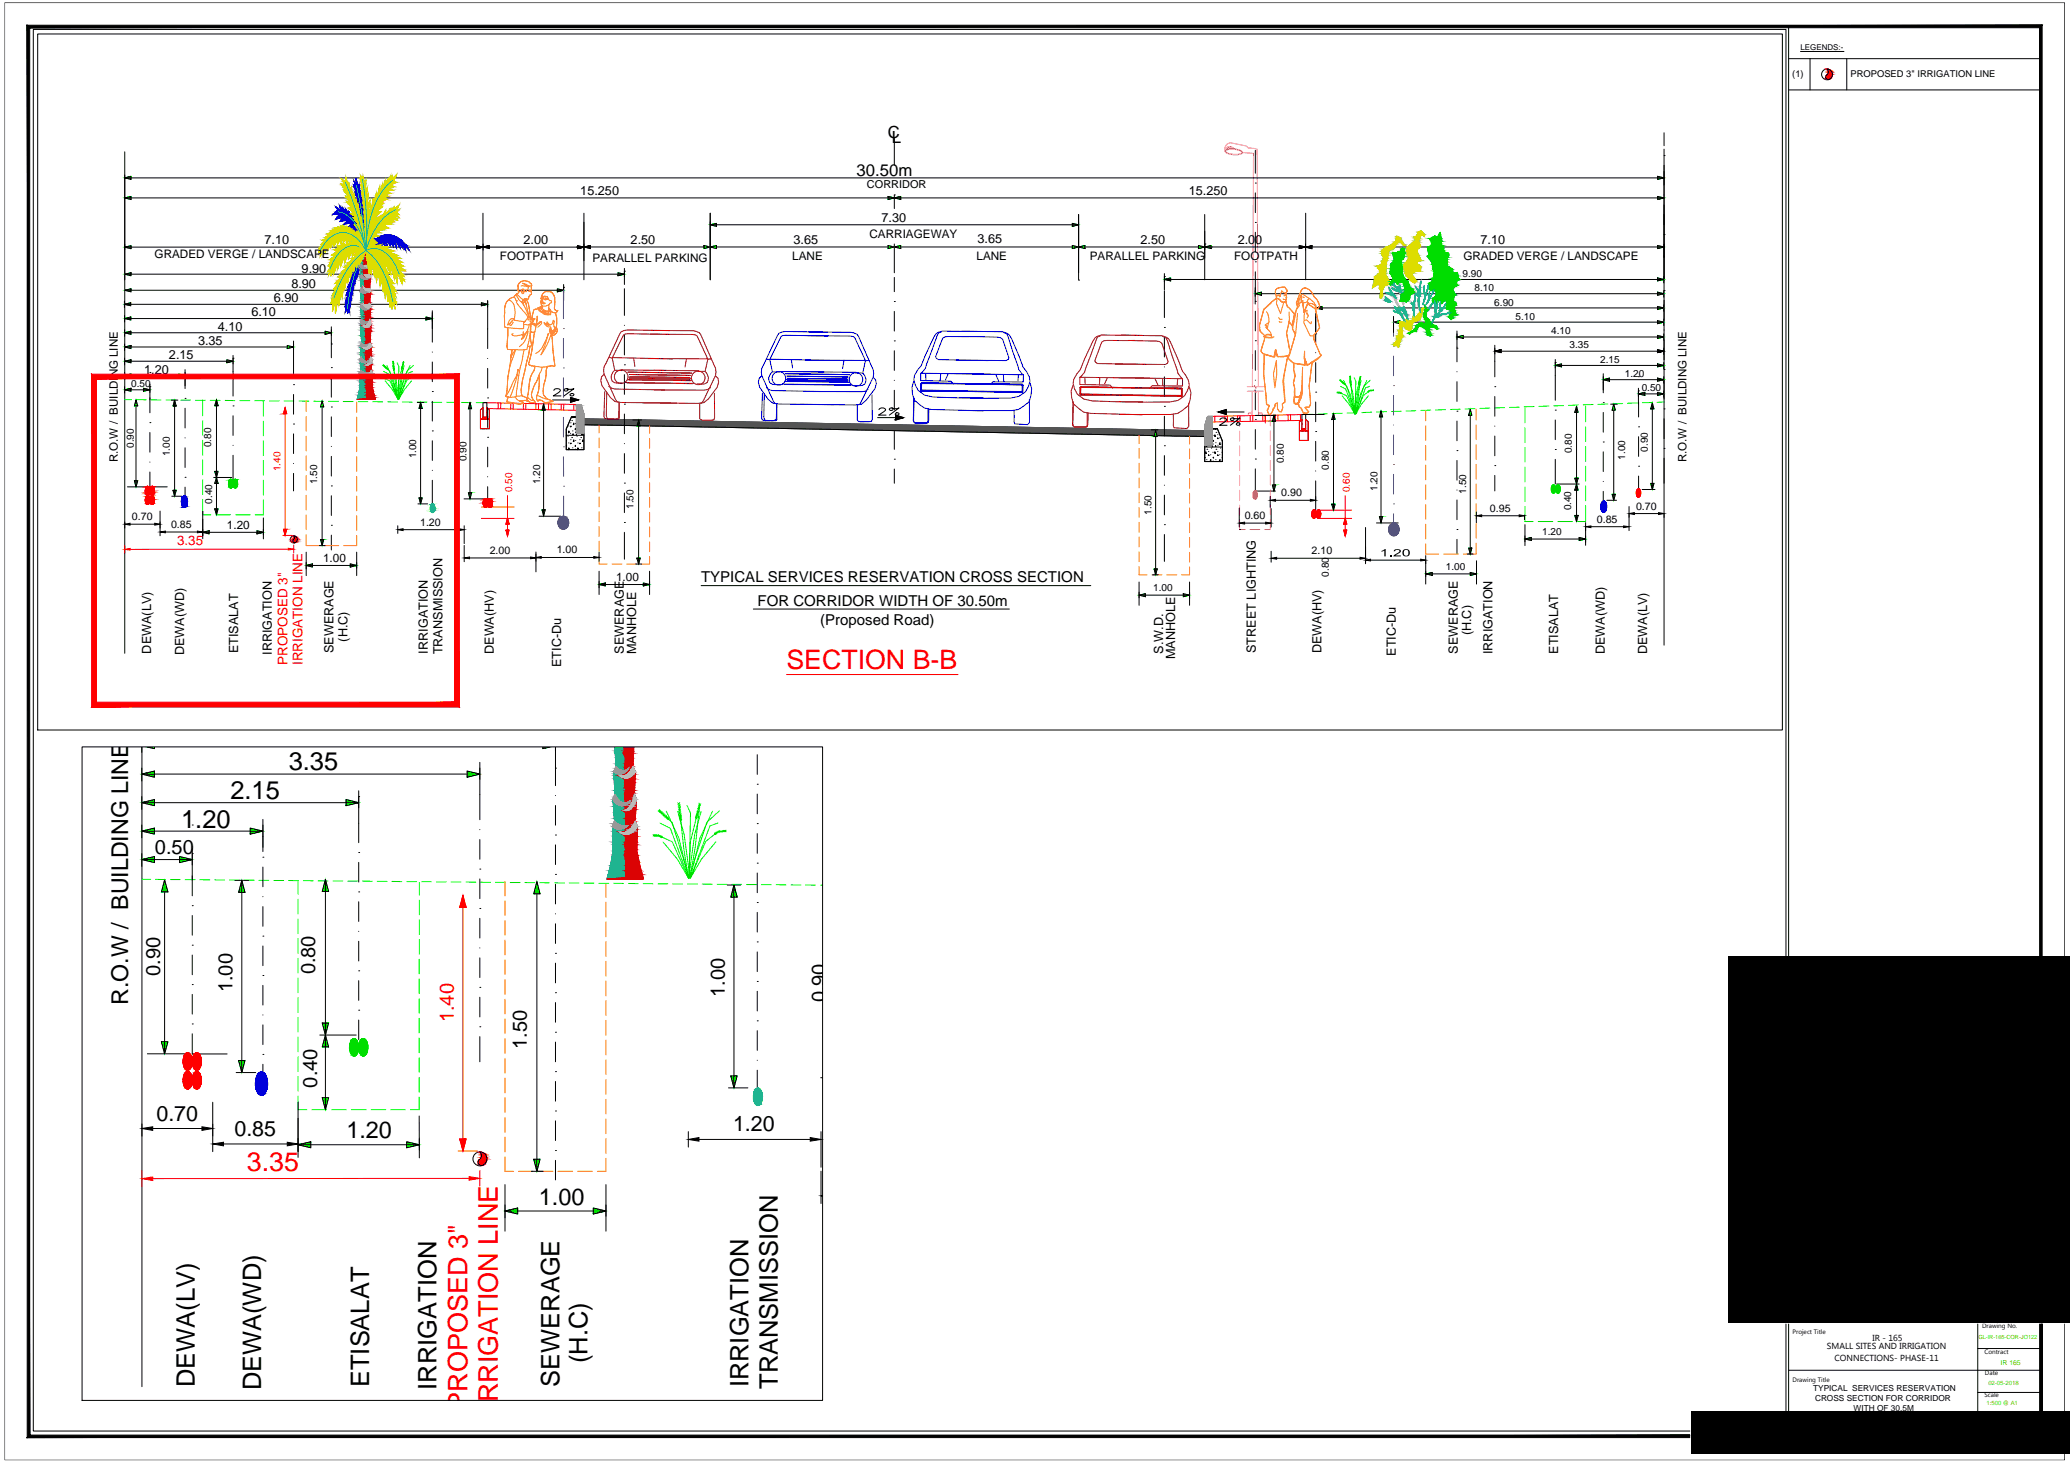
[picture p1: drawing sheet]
<svg xmlns="http://www.w3.org/2000/svg" width="841mm" height="594mm" viewBox="0 0 841 594" stroke-linecap="round" stroke-linejoin="round" font-family="sans-serif">
<defs><g id="words">
<g font-size="11" fill="#f00">
<text x="190" y="572.8" transform="rotate(-90 190 572.8)">PROPOSED 3&quot;</text>
<text x="202.3" y="572.9" transform="rotate(-90 202.3 572.9)">IRRIGATION LINE</text>
</g>
<g font-size="10.9" fill="#f00">
<text x="319.5" y="271.7">SECTION B-B</text>
<text x="100.3" y="475.6">3.35</text>
</g>
<g font-size="10.4">
<text x="133.4" y="301.5">4.10</text>
<text x="117.3" y="313.1">3.35</text>
<text x="93.6" y="324.6">2.15</text>
<text x="73.6" y="336.3">1.20</text>
<text x="238.6" y="553.9" transform="rotate(-90 238.6 553.9)">(H.C)</text>
<text x="79.1" y="563.7" transform="rotate(-90 79.1 563.7)">DEWA(LV)</text>
<text x="149.9" y="563.7" transform="rotate(-90 149.9 563.7)">ETISALAT</text>
<text x="227.3" y="563.5" transform="rotate(-90 227.3 563.5)">SEWERAGE</text>
<text x="304" y="563.8" transform="rotate(-90 304 563.8)">IRRIGATION</text>
<text x="106.1" y="565" transform="rotate(-90 106.1 565)">DEWA(WD)</text>
<text x="177.3" y="564.7" transform="rotate(-90 177.3 564.7)">IRRIGATION</text>
<text x="316" y="564.4" transform="rotate(-90 316 564.4)">TRANSMISSION</text>
</g>
<g font-size="9.5">
<text x="140.7" y="462.6">1.20</text>
<text x="219" y="489.5">1.00</text>
</g>
<text font-size="9.4" x="52.1" y="408.3" transform="rotate(-90 52.1 408.3)">R.O.W / BUILDING LINE</text>
<g font-size="8.7">
<text x="63.6" y="455.3">0.70</text>
<text x="95.3" y="461.6">0.85</text>
<text x="297.8" y="459.8">1.20</text>
</g>
<g font-size="8.1">
<text x="62.9" y="347.1">0.50</text>
<text x="128" y="396" transform="rotate(-90 128 396)">0.80</text>
<text x="65" y="396.5" transform="rotate(-90 65 396.5)">0.90</text>
<text x="94.4" y="403.2" transform="rotate(-90 94.4 403.2)">1.00</text>
<text x="294.5" y="405.1" transform="rotate(-90 294.5 405.1)">1.00</text>
<text x="335.5" y="407.3" transform="rotate(-90 335.5 407.3)">0.90</text>
<text x="214" y="426.1" transform="rotate(-90 214 426.1)">1.50</text>
<text x="128.9" y="441.9" transform="rotate(-90 128.9 441.9)">0.40</text>
</g>
<text font-size="8.1" fill="#f00" x="184.3" y="415.4" transform="rotate(-90 184.3 415.4)">1.40</text>
<g font-size="6.8">
<text x="360.8" y="55.9">C</text>
<text x="362.4" y="57.9">L</text>
<text x="348.1" y="71.3">30.50m</text>
</g>
<g font-size="6.1">
<text x="284.9" y="236.6">TYPICAL SERVICES RESERVATION CROSS SECTION</text>
<text x="307.8" y="246.2">FOR CORRIDOR WIDTH OF 30.50m</text>
<text x="333.3" y="254.2">(Proposed Road)</text>
</g>
<g font-size="5.5" fill="#f00">
<text x="116.8" y="270.2" transform="rotate(-90 116.8 270.2)">PROPOSED 3&quot;</text>
<text x="122.9" y="270.2" transform="rotate(-90 122.9 270.2)">IRRIGATION LINE</text>
</g>
<text font-size="5.4" fill="#f00" x="72" y="221.5">3.35</text>
<g font-size="5.1">
<text x="235.8" y="79.1">15.250</text>
<text x="483" y="79.1">15.250</text>
<text x="358.1" y="90.1">7.30</text>
<text x="107.5" y="99.2">7.10</text>
<text x="212.7" y="99.1">2.00</text>
<text x="256.2" y="99.1">2.50</text>
<text x="322.4" y="99.1">3.65</text>
<text x="397.2" y="98.7">3.65</text>
<text x="463.4" y="99.1">2.50</text>
<text x="502.9" y="99.1">2.00</text>
<text x="601.5" y="99.2">7.10</text>
<text x="122.6" y="110.9">9.90</text>
<text x="118.4" y="117.2">8.90</text>
<text x="111.3" y="122.9">6.90</text>
<text x="102.1" y="128.5">6.10</text>
<text x="88.5" y="134.5">4.10</text>
<text x="80.5" y="140.3">3.35</text>
<text x="68.7" y="146.1">2.15</text>
<text x="58.6" y="151.9">1.20</text>
<text x="141.2" y="260.7" transform="rotate(-90 141.2 260.7)">(H.C)</text>
<text x="597.7" y="258.2" transform="rotate(-90 597.7 258.2)">(H.C)</text>
<text x="61.4" y="265.6" transform="rotate(-90 61.4 265.6)">DEWA(LV)</text>
<text x="74.9" y="266.2" transform="rotate(-90 74.9 266.2)">DEWA(WD)</text>
<text x="96.8" y="265.5" transform="rotate(-90 96.8 265.5)">ETISALAT</text>
<text x="110.5" y="266.1" transform="rotate(-90 110.5 266.1)">IRRIGATION</text>
<text x="135.5" y="265.5" transform="rotate(-90 135.5 265.5)">SEWERAGE</text>
<text x="173.8" y="265.6" transform="rotate(-90 173.8 265.6)">IRRIGATION</text>
<text x="179.8" y="265.9" transform="rotate(-90 179.8 265.9)">TRANSMISSION</text>
<text x="200.7" y="265.8" transform="rotate(-90 200.7 265.8)">DEWA(HV)</text>
<text x="253.5" y="265.7" transform="rotate(-90 253.5 265.7)">SEWERAGE</text>
<text x="258.5" y="265.9" transform="rotate(-90 258.5 265.9)">MANHOLE</text>
<text x="472.6" y="265.6" transform="rotate(-90 472.6 265.6)">S.W.D.</text>
<text x="477.5" y="268" transform="rotate(-90 477.5 268)">MANHOLE</text>
<text x="510.2" y="265.3" transform="rotate(-90 510.2 265.3)">STREET LIGHTING</text>
<text x="537" y="265.5" transform="rotate(-90 537 265.5)">DEWA(HV)</text>
<text x="567.1" y="266.5" transform="rotate(-90 567.1 266.5)">ETIC-Du</text>
<text x="592.3" y="265.6" transform="rotate(-90 592.3 265.6)">SEWERAGE</text>
<text x="606.4" y="265.8" transform="rotate(-90 606.4 265.8)">IRRIGATION</text>
<text x="633" y="265.7" transform="rotate(-90 633 265.7)">ETISALAT</text>
<text x="652" y="265.9" transform="rotate(-90 652 265.9)">DEWA(WD)</text>
<text x="669.2" y="265.9" transform="rotate(-90 669.2 265.9)">DEWA(LV)</text>
<text x="228" y="271.1" transform="rotate(-90 228 271.1)">ETIC-Du</text>
</g>
<g font-size="4.8">
<text x="353.3" y="96.6">CARRIAGEWAY</text>
<text x="62.8" y="104.9">GRADED VERGE / LANDSCAPE</text>
<text x="203.1" y="105.8">FOOTPATH</text>
<text x="240.7" y="106.3">PARALLEL PARKING</text>
<text x="321.9" y="105.8">LANE</text>
<text x="396.8" y="105.8">LANE</text>
<text x="442.8" y="105.8">PARALLEL PARKING</text>
<text x="501.4" y="105.8">FOOTPATH</text>
<text x="594.6" y="105.8">GRADED VERGE / LANDSCAPE</text>
<text x="92.2" y="215">1.20</text>
<text x="131.3" y="228.5">1.00</text>
<text x="250.3" y="236.2">1.00</text>
</g>
<g font-size="4.7">
<text x="47.9" y="187.9" transform="rotate(-90 47.9 187.9)">R.O.W / BUILDING LINE</text>
<text x="685.2" y="187.9" transform="rotate(-90 685.2 187.9)">R.O.W / BUILDING LINE</text>
</g>
<text font-size="4.4" x="352.2" y="76.2">CORRIDOR</text>
<g font-size="4.3">
<text x="520.6" y="201.7">0.90</text>
<text x="605.4" y="208">0.95</text>
<text x="664.7" y="207">0.70</text>
<text x="53.6" y="211.4">0.70</text>
<text x="69.5" y="214.5">0.85</text>
<text x="170.7" y="213.6">1.20</text>
<text x="505.7" y="210.9">0.60</text>
<text x="648.8" y="212.4">0.85</text>
<text x="199" y="225.1">2.00</text>
<text x="226.2" y="224.9">1.00</text>
<text x="532.9" y="225.3">2.10</text>
</g>
<g font-size="4.1">
<text x="594.2" y="112.4">9.90</text>
<text x="599.1" y="118.4">8.10</text>
<text x="607.1" y="124.2">6.90</text>
<text x="615.8" y="130.1">5.10</text>
<text x="630.2" y="135.8">4.10</text>
<text x="637.7" y="141.6">3.35</text>
<text x="650.1" y="147.3">2.15</text>
<text x="660.2" y="153.1">1.20</text>
<text x="53.3" y="157.3">0.50</text>
<text x="667" y="158.9">0.50</text>
<text x="54.4" y="182" transform="rotate(-90 54.4 182)">0.90</text>
<text x="69" y="185.3" transform="rotate(-90 69 185.3)">1.00</text>
<text x="85.9" y="181.7" transform="rotate(-90 85.9 181.7)">0.80</text>
<text x="638.6" y="184.2" transform="rotate(-90 638.6 184.2)">0.80</text>
<text x="669.6" y="183.5" transform="rotate(-90 669.6 183.5)">0.90</text>
<text x="169" y="186.3" transform="rotate(-90 169 186.3)">1.00</text>
<text x="189.6" y="187.4" transform="rotate(-90 189.6 187.4)">0.90</text>
<text x="521.7" y="188.2" transform="rotate(-90 521.7 188.2)">0.80</text>
<text x="539.9" y="190.9" transform="rotate(-90 539.9 190.9)">0.80</text>
<text x="660.3" y="186.8" transform="rotate(-90 660.3 186.8)">1.00</text>
<text x="128.8" y="196.8" transform="rotate(-90 128.8 196.8)">1.50</text>
<text x="219.4" y="196.8" transform="rotate(-90 219.4 196.8)">1.20</text>
<text x="559.6" y="199.5" transform="rotate(-90 559.6 199.5)">1.20</text>
<text x="595.6" y="200.6" transform="rotate(-90 595.6 200.6)">1.50</text>
<text x="86.2" y="204.7" transform="rotate(-90 86.2 204.7)">0.40</text>
<text x="257.4" y="206.8" transform="rotate(-90 257.4 206.8)">1.50</text>
<text x="467.8" y="209.1" transform="rotate(-90 467.8 209.1)">1.50</text>
<text x="638.4" y="207.4" transform="rotate(-90 638.4 207.4)">0.40</text>
<text x="626.6" y="217.5">1.20</text>
<text x="587.4" y="231.7">1.00</text>
<text x="539.9" y="234.3" transform="rotate(-90 539.9 234.3)">0.80</text>
<text x="468.6" y="240.3">1.00</text>
</g>
<g font-size="4.1" fill="#f00">
<text x="114" y="191.4" transform="rotate(-90 114 191.4)">1.40</text>
<text x="208" y="200.1" transform="rotate(-90 208 200.1)">0.50</text>
<text x="548.4" y="200.1" transform="rotate(-90 548.4 200.1)">0.60</text>
</g>
<g font-size="3.8">
<text x="728.2" y="31.4">(1)</text>
<text x="751.8" y="31.4">PROPOSED 3&quot; IRRIGATION LINE</text>
</g>
<g font-size="3.6">
<text x="760.8" y="544.7">IR - 165</text>
<text x="742.3" y="548.2">SMALL SITES AND IRRIGATION</text>
<text x="745.4" y="552.9">CONNECTIONS- PHASE-11</text>
</g>
<g font-size="3.4">
<text x="736.7" y="565.2">TYPICAL SERVICES RESERVATION</text>
<text x="737.4" y="569.4">CROSS SECTION FOR CORRIDOR</text>
<text x="753.1" y="573.5">WITH OF 30.5M</text>
</g>
<text font-size="3.2" x="731.5" y="20.2">LEGENDS:-</text>
<text font-size="2.8" fill="#2eb800" x="812.8" y="554.5">IR 165</text>
<g font-size="2.6">
<text x="805.3" y="539.5">Drawing No.</text>
<text x="728.3" y="542.2">Project Title</text>
<text x="806.3" y="550.4">Contract</text>
<text x="728.3" y="561.4">Drawing Title</text>
<text x="806.5" y="558.9">Date</text>
<text x="806.3" y="567.8">Scale</text>
</g>
<g font-size="2.4" fill="#2eb800">
<text x="807.9" y="562.8">02-05-2018</text>
<text x="807.1" y="570.8">1:500 @ A1</text>
</g>
<text font-size="2.3" fill="#2eb800" x="803.8" y="543.9">GL-IR-165-COR-JO122</text>
</g></defs>
<!-- layer: Level 5 -->
<g fill="none" stroke="#000" stroke-width=".41">
<path d="M363.4 56.3v10.8M50.7 72.3l2.5-.6v1.2zM50.7 71.1v42.6M50.7 72.3h625.4M360.8 79.8l2.6 .6-2.6 .7zM363.4 79.2h.1M363.4 79.2v5.5M673.5 71.7l2.6 .6-2.6 .6zM673.5 79.8l2.6 .6-2.6 .7zM676.1 69.8v44.3M50.7 80.4l2.5-.6v1.3zM50.7 80.4h625.4"/>
<path d="M193.7 99.9l2.6 .5-2.6 .7zM196.2 86.6v27.1M234.7 99.9l2.6 .5-2.6 .7zM237.2 86.6v27.1M286 99.8l2.6 .6-2.6 .6zM288.6 86.6v27.1M288.6 91.3h149.6M288.6 91.3l2.5-.5v1.2zM360.8 99.8l2.6 .6-2.6 .6zM363.4 99.2v11.6M363.4 80.4l2.6-.6v1.3zM435.7 99.8l2.5 .6-2.5 .6z"/>
<path d="M435.7 90.8l2.5 .5-2.5 .7zM438.2 87.2v26.5M486.9 99.8l2.6 .6-2.6 .6zM489.5 87.2v26.5M489.5 99.2h.1M489.5 99.2v2.2M527.9 99.8l2.5 .6-2.5 .6zM530.4 99.2v2.2M530.5 86.6v27.1M673.5 99.8l2.6 .6-2.6 .6zM50.7 100.4l2.5-.5v1.2zM50.7 117.9l2.5-.5v1.2z"/>
<path d="M50.7 111.4l2.5-.6v1.2zM50.7 100.4h186.5M50.7 117.9h178.2M50.7 111.4h203M196.3 100.4l2.5-.6v1.2zM226.4 117.4l2.6 .5-2.6 .7zM229 116.7h.1M229 115.6v6.5M234.2 100.4h441.9M237.3 100.4l2.5-.6v1.2zM251.1 110.8l2.6 .6-2.6 .6zM253.7 110.2h.1"/>
<path d="M253.7 109.1v6.5M288.6 100.4l2.5-.6v1.2zM363.4 112.7v5.8M363.4 100.4l2.6-.6v1.2zM438.2 113.8h.1M438.2 100.4l2.6-.6v1.2zM473.1 112.4h.1M473.1 111.2v6.6M473.1 113.6h202.9M473.1 113.6l2.5-.7v1.2zM489.5 100.4l2.6-.6v1.2zM510 119.3l2.5-.6v1.3z"/>
<path d="M510 119.3h166M510 116.9v6.6M530.4 101.6h.1M530.4 100.4l2.6-.5v1.2zM673.4 118.7l2.6 .6-2.6 .7zM673.4 112.9l2.6 .7-2.6 .5zM676 112.4v2.6M676 118.1v2.6M676.1 118.1h.1M50.6 123.7h147.5M50.6 123.7l2.5-.7v1.2zM50.6 122.4v2.6"/>
<path d="M50.6 135.2l2.6-.6v1.3zM50.6 129.4l2.6-.6v1.2zM50.6 129.4h125M50.6 128.2v2.6M50.6 134v2.6M50.6 139.8v2.6M50.6 135.2h84M119.3 138.6v6.6M132.1 134.6l2.5 .6-2.5 .7zM134.6 139.8h.1M134.6 132.8v6.6M173 128.8l2.6 .6-2.6 .6z"/>
<path d="M175.6 126.3v7.3M195.6 123l2.5 .7-2.5 .5zM198.1 122.1v11.5M363.4 122.5h.1M363.4 138.5h.1M363.4 126.5v8M534.6 135.7h.1M534.6 123.9v2.3M534.6 128.7v6.6M534.6 125.1h141.4M534.6 125.1l2.6-.5v1.2zM566.2 130.9h109.8"/>
<path d="M566.2 128.6v6.5M566.2 130.9l2.6-.6v1.2zM592 136.9l2.5-.6v1.2zM592 136.9h84M592 134.5v6.6M673.4 136.3l2.6 .6-2.6 .6zM673.4 124.6l2.6 .5-2.6 .7zM673.4 130.3l2.6 .6-2.6 .6zM676 123.9v2.6M676 129.7v2.6M676 135.7v2.6M676.1 122.1v8"/>
<path d="M676.1 134.1h.1M676.1 138.1v8M50.6 158.4h10.3M50.6 158.4l2.6-.6v1.2zM50.6 152.6l2.6-.6v1.2zM50.6 146.8l2.6-.6v1.2zM50.6 141l2.6-.6v1.2zM50.6 145.6v2.6M50.6 151.3v2.7M50.6 157.1v2.6M50.6 152.6h24.6M50.6 146.8h44.1"/>
<path d="M50.6 141h68.7M58.3 157.8l2.6 .6-2.6 .6zM60.9 157.1h.1M60.9 151.3h.1M60.9 156.1v6.4M72.7 152l2.5 .6-2.5 .6zM75.2 150.2v6.5M92.1 146.2l2.6 .6-2.6 .6zM94.7 145.6h.1M94.7 144.4v6.6M116.7 140.4l2.6 .6-2.6 .6zM225.1 158.7a1.45 1.45 0 0 1 1.3-.8 1.45 1.45 0 0 1 1.3 .9l-2.9 2.1h3.1"/>
<path d="M230.3 158l.5 .5a.91 .91 0 0 1-1.6-.2l.7-.3 1.5 .2 1.8-.2-4 2.9M363.4 142.5v8M363.4 154.5v.1M363.4 158.6v8M592 141.5h.1M607.3 142.7h68.7M607.3 140.3v6.5M607.3 142.7l2.6-.6v1.2zM631.9 148.5l2.5-.6v1.2zM631.9 147.3h.1M631.9 146.1v6.6M631.9 148.5h44.1"/>
<path d="M651.4 154.3l2.5-.7v1.3zM651.4 151.9v6.6M651.4 154.3h24.6M665.7 158.8h.1M665.7 153.1h.1M665.7 157.8v6.4M673.4 159.5l2.6 .5-2.6 .7zM673.4 153.6l2.6 .7-2.6 .6zM673.4 147.9l2.6 .6-2.6 .6zM673.4 142.1l2.6 .6-2.6 .6zM676 141.5v2.5M676 147.3v2.6"/>
<path d="M676 153.1v2.6M676 158.8v2.6M676.1 150.1h.1M676.1 154.1v8M55.3 162.5l.7 2.4h-1.4zM55.3 162.5v35.3M69.6 162.6h2.7M70.9 162.6v39M70.9 162.6l.7 2.4h-1.3zM88 162.4v46.8M88 162.4l.6 2.5h-1.3zM130.9 162.9v58.8"/>
<path d="M130.9 162.9l.6 2.4h-1.3zM169.6 163.5h2.7M170.9 163.5l.6 2.5h-1.2zM170.9 163.5v40.9M191 163.6l.6 2.5h-1.3zM191 163.6v39.1M220.9 164.2v45.4M220.9 164.2l.6 2.5h-1.3zM231.6 160.3a.94 .94 0 0 1 1.6 .1 .88 .88 0 0 1-.9 .5 .88 .88 0 0 1-.7-.6zM257.2 170.7h3.4M259.5 170.7v58.5M259.5 170.7l.6 2.4h-1.3z"/>
<path d="M357.1 166.5a1.61 1.61 0 0 1 2.7-.2l-.7 1-2.2 1.4h3.1M362.4 165.8l.4 .5a.94 .94 0 0 1-1.5 .2v-.3a1.05 1.05 0 0 1 1.5-.2l1.4 .1 1.1-.3-4 2.9M363.4 170.6h.1M363.4 174.6v8M364 167.9l.8-.2 .5 .6a.88 .88 0 0 1-1.6-.1zM467.7 174.7h2.7M469.5 174.9l.7 2.5h-1.3zM469.5 174.9v58.7M495.7 170.5a1.61 1.61 0 0 1 2.7-.1l-.7 1-2.2 1.4h3M501 169.8l.4 .6a.94 .94 0 0 1-1.5 .1v-.2a1.05 1.05 0 0 1 1.5-.3l1.3 .1 1.1-.3-3.9 3M502.5 171.9l.9-.1 .4 .6a.94 .94 0 0 1-1.5 .1zM510 168.8h8.3"/>
<path d="M517.6 168.8l.6 2.4h-1.2zM517.6 168.7v30.8M529.7 168.4h8.3M541.8 168v39.3M541.8 168l.6 2.5h-1.3zM561.1 167l.6 2.4h-1.2zM561.1 167v45.4M597.4 166.3v58.8M597.4 166.3l.6 2.4h-1.3zM640.5 165.1v46.8M640.5 165.1l.7 2.4h-1.4zM654.4 164.2h2.7"/>
<path d="M655.6 164v39.3M655.6 164.2l.7 2.5h-1.3zM665.7 160h10.3M665.7 160l2.6-.5v1.2zM671.3 163.7l.7 2.4h-1.3zM671.3 164.2v34.7M676.1 166.1h.1M676.1 170.1v8.1M51.8 197.8h7.6M54.6 195.4h1.4l-.7 2.4zM60.9 197.8h7.1M70.3 199.2h1.3l-.7 2.4z"/>
<path d="M86.8 194h7.4M87.3 191.5h1.3l-.6 2.5zM88 194l.6 2.4h-1.3zM363.4 186.6h.1M363.4 190.6v5.8M510 199.5h8.2M517 197.1h1.2l-.6 2.4zM632.4 196.7h9.2M639.8 194.3h1.4l-.7 2.4zM640.5 196.7l.7 2.5h-1.4zM667.2 198.9h5.2M670.7 196.4h1.3l-.7 2.5z"/>
<path d="M676.1 182.2h.1M676.1 186.2v10.2M69.8 201.6h4M82.4 216.3h24.6M82.4 210.9v8M82.4 216.3l2.6-.6v1.2zM87.3 206.8h1.3l-.6 2.4zM104.4 215.7l2.6 .6-2.6 .6zM107 210.5v8.5M130.2 219.2h1.3l-.6 2.5zM169.8 204.8h3.9M170.3 202.3h1.2l-.6 2.5z"/>
<path d="M188.5 202.7h8.3M190.3 200.2h1.3l-.6 2.5zM219 209.8h8.8M220.2 207.2h1.3l-.6 2.4zM541.1 204.9h1.3l-.6 2.4zM559.3 212.5h8.8M560.5 209.9h1.2l-.6 2.5zM619.6 213.2v8.5M619.6 219h24.6M619.6 219l2.6-.6v1.2zM639.8 209.5h1.4l-.7 2.4zM641.6 218.4l2.6 .6-2.6 .6z"/>
<path d="M644.2 213.6v8M652.9 203.3h3.9M655 200.9h1.3l-.7 2.4zM124.4 224.4v9.5M124.4 229.8l2.5-.7v1.3zM124.4 229.8h20.5M129.7 221.7h2.5M142.3 229.1l2.6 .7-2.6 .6zM144.9 224.4v9.5M243.4 232.1v9.5M243.4 237.5l2.5-.6v1.2zM243.4 237.5h20.5"/>
<path d="M258.3 229.2h2.4M258.8 226.8h1.3l-.6 2.4zM261.4 236.9l2.5 .6-2.5 .6zM263.9 232.1v9.5M462.8 236.5v9.5M468.3 233.6h2.3M468.9 231.2h1.3l-.7 2.4zM483.3 236.5v9.5M579.3 227.9v9.4M579.3 233.2h20.5M579.4 233.2l2.5-.6v1.2zM596.1 225.1h2.4"/>
<path d="M596.7 222.7h1.3l-.6 2.4zM597.4 232.6l2.5 .6-2.5 .6zM599.9 227.9v9.4M462.8 241.8h20.5M462.8 241.8l2.6-.5v1.2zM480.8 241.3l2.5 .5-2.5 .7zM57.6 314.5h137.4M57.6 303.6v2.1M57.6 312.1v5.2M57.6 314.5l5.1-1.2v2.5zM59.8 303.6l2.9 .6v-.6M189.8 313.3l5.2 1.2-5.2 1.3z"/>
<path d="M195 309.8v13.1M220.5 303.6v.6l2.9-.6M225.7 312.1h.1M225.7 303.6v7.7M57.6 337.7h49.2M57.6 323.7v5.2M57.6 335.2v5.3M57.6 337.7l5.1-1.2v2.4zM57.6 326.2l5.1-1.3v2.5zM57.6 326.2h88.1M78.1 335.2h.1M101.7 336.5l5.1 1.2-5.1 1.2z"/>
<path d="M106.8 333v13M140.6 324.9l5.1 1.3-5.1 1.2zM145.7 323.7h.1M145.7 321.3v13.2M57.6 346.9v5.2M57.6 349.3l5.1-1.2v2.4zM57.6 349.3h20.5M66.9 357.6l1.3 4.8h-2.6zM66.9 357.6v70.6M73 348.1l5.1 1.2-5.1 1.2zM78.1 346.9h.1M78.1 344.7v12.8"/>
<path d="M95.5 357.7h5.5M98.2 357.7v78.1M98.2 357.7l1.3 4.9h-2.5zM132.2 357.3l1.3 4.9h-2.6zM132.2 357.3v93.6M218.1 358.3v117.7M218.1 358.3l1.3 4.9h-2.5zM295.5 359.6h5.4M298.2 359.6l1.3 4.9h-2.6zM298.2 359.6v81.8M130.9 415.7h2.6l-1.3 4.9zM59.9 428.2h15.2"/>
<path d="M65.6 423.3h2.6l-1.3 4.9zM78.1 428.3h14.2M96 435.8h7.9M97 430.9h2.5l-1.3 4.9zM129.9 420.6h14.8M132.2 420.6l1.3 4.8h-2.6zM296.9 437.2h2.6l-1.3 4.9zM333.4 437.9h.7M121.1 454.4v15.9M130.9 446.1h2.6l-1.3 4.8zM170.3 453.5l.1 17M296 442.1h7.9"/>
<path d="M121.1 465.2l5.1-1.2v2.4zM121.1 465.2h49.3M165.2 464l5.2 1.2-5.2 1.2zM170.4 462.7v4.6M215.8 476h4.9M216.9 471.1h2.5l-1.3 4.9zM205.2 492.1h41M205.2 481.4v18.9M205.2 492.1l5.1-1.2v2.4zM241.1 490.9l5.1 1.2-5.1 1.2zM246.2 481.4v18.9"/>
</g>
<g fill="#000" stroke="#000" stroke-width=".41">
<path d="M193.7 99.9l2.6 .5-2.6 .5zM193.7 100.9l2.6-.5z"/>
<path d="M196.3 100.4l2.5-.6zM196.3 100.4l2.5-.5v1.1z"/>
<path d="M234.7 99.9v1l2.6-.5zM234.7 100.9l2.6-.5z"/>
<path d="M237.3 100.4l2.5-.6zM237.3 100.4l2.5-.5v1.1z"/>
<path d="M527.9 99.8v1.1l2.5-.5zM527.9 100.9l2.5-.5z"/>
<path d="M530.4 100.4l2.6-.5zM530.4 100.4l2.6-.4v1.1z"/>
<path d="M607.3 142.7l2.6-.6zM607.3 142.7l2.6-.5v1.1z"/>
<path d="M673.4 142.1v1.1l2.6-.5zM673.4 143.2l2.6-.5z"/>
</g>
<g fill="#0f0" stroke="#0f0" stroke-width=".41">
<path d="M360.8 79.8l2.6 .6z"/>
<path d="M92.1 146.2l2.6 .6-2.6 .5z"/>
<path d="M92.1 147.3l2.6-.5z"/>
<path d="M191 163.6l.6 2.2z"/>
<path d="M173 128.8l2.6 .6-2.6 .5z"/>
<path d="M173 129.9l2.6-.5z"/>
<path d="M655 200.9h1.3z"/>
<path d="M639.8 209.5h1.4z"/>
<path d="M541.1 204.9h1.3z"/>
<path d="M469.5 174.9l.6 2.2-1.2 .3z"/>
<path d="M170.9 163.5l.6 2.3z"/>
<path d="M140.6 324.9l5.1 1.3-5.1 .9z"/>
<path d="M59.8 303.6h2.9v.6z"/>
<path d="M220.5 303.6h2.2l-2.2 .3z"/>
<path d="M298.2 359.6l1.2 4.5z"/>
<path d="M286 99.8v1.1l2.6-.5zM286 100.9l2.6-.5z"/>
<path d="M288.6 100.4l2.5-.6zM288.6 100.4l2.5-.5v1.1z"/>
<path d="M360.8 99.8v1.1l2.6-.5zM360.8 100.9l2.6-.5z"/>
<path d="M363.4 100.4l2.6-.6zM363.4 100.4l2.6-.5v1.1z"/>
<path d="M435.7 99.8v1.1l2.5-.5zM435.7 100.9l2.5-.5z"/>
<path d="M438.2 100.4l2.6-.6zM438.2 100.4l2.6-.5v1.1z"/>
<path d="M486.9 99.8v1.1l2.6-.5zM486.9 100.9l2.6-.5z"/>
<path d="M489.5 100.4l2.6-.6zM489.5 100.4l2.6-.5v1.1z"/>
<path d="M673.5 99.8v1.1l2.6-.5zM673.5 100.9l2.6-.5z"/>
<path d="M50.7 100.4l2.5-.5zM50.7 100.4l2.5-.4v1.1z"/>
<path d="M50.7 80.4l2.5-.6zM50.7 80.4l2.5-.4v1.1z"/>
<path d="M360.8 79.8v1.1l2.6-.5zM360.8 80.9l2.6-.5z"/>
<path d="M50.7 72.3l2.5-.6zM50.7 72.3l2.5-.5v1.1z"/>
<path d="M673.5 71.7v1l2.6-.4zM673.5 72.7l2.6-.4z"/>
<path d="M363.4 80.4l2.6-.6zM363.4 80.4l2.6-.4v1.1z"/>
<path d="M673.5 79.8v1.1l2.6-.5zM673.5 80.9l2.6-.5z"/>
<path d="M288.6 91.3l2.5-.5zM288.6 91.3l2.5-.4v1.1z"/>
<path d="M435.7 90.8v1l2.5-.5zM435.7 91.8l2.5-.5z"/>
<path d="M58.3 157.8v1l2.6-.4zM58.3 158.8l2.6-.4z"/>
<path d="M50.6 158.4l2.6-.6zM50.6 158.4l2.6-.5v1.1z"/>
<path d="M54.6 195.4l.1 .2 1.3-.2zM54.7 195.6l1.3-.2-.7 2.4z"/>
<path d="M55.3 162.5l-.7 2.4 1.3-.2zM54.6 164.9h1.4z"/>
<path d="M72.7 152v1.1l2.5-.5zM72.7 153.1l2.5-.5z"/>
<path d="M50.6 152.6l2.6-.6zM50.6 152.6l2.6-.5v1.1z"/>
<path d="M50.6 146.8l2.6-.6zM50.6 146.8l2.6-.5v1.1z"/>
<path d="M50.6 141l2.6-.6zM50.6 141l2.6-.4v1z"/>
<path d="M116.7 140.4v1l2.6-.4zM116.7 141.4l2.6-.4z"/>
<path d="M50.6 135.2l2.6-.6zM50.6 135.2l2.6-.4v1.1z"/>
<path d="M132.1 134.6v1.1l2.5-.5zM132.1 135.7l2.5-.5z"/>
<path d="M70.3 199.2h1.3zM70.4 199.4l1.2-.2-.7 2.4z"/>
<path d="M70.9 162.6l-.6 2.4 1.2-.2zM70.3 165h1.3z"/>
<path d="M87.3 191.5v.3l1.3-.3zM87.3 191.8l1.3-.3-.6 2.5z"/>
<path d="M87.3 206.8h1.3zM87.3 207l1.3-.2-.6 2.4z"/>
<path d="M88 194l-.7 2.4 1.2-.2zM87.3 196.4h1.3z"/>
<path d="M104.4 215.7v1.1l2.6-.5zM104.4 216.8l2.6-.5z"/>
<path d="M82.4 216.3l2.6-.6zM82.4 216.3l2.6-.4v1z"/>
<path d="M88 162.4l-.7 2.5 1.2-.3zM87.3 164.9l1.2-.3 .1 .3z"/>
<path d="M142.3 229.1v1.1l2.6-.4zM142.3 230.2l2.6-.4z"/>
<path d="M124.4 229.8l2.5-.7zM124.4 229.8l2.5-.5v1.1z"/>
<path d="M130.2 219.2l.1 .3 1.2-.3zM130.3 219.5l1.2-.3-.6 2.5z"/>
<path d="M130.9 162.9l-.7 2.4 1.3-.2zM130.2 165.3h1.3z"/>
<path d="M190.3 200.2l.1 .3 1.2-.3zM190.4 200.5l1.2-.3-.6 2.5z"/>
<path d="M191 163.6l-.7 2.5 1.3-.3zM190.3 166.1l1.3-.3v.3z"/>
<path d="M50.6 129.4l2.6-.6zM50.6 129.4l2.6-.5v1.1z"/>
<path d="M50.6 123.7l2.5-.7zM50.6 123.7l2.5-.5v1z"/>
<path d="M195.6 123v1.1l2.5-.4zM195.6 124.1l2.5-.4z"/>
<path d="M226.4 117.4v1.1l2.6-.6zM226.4 118.5l2.6-.6z"/>
<path d="M261.4 236.9v1.1l2.5-.5zM261.4 238l2.5-.5z"/>
<path d="M243.4 237.5l2.5-.6zM243.4 237.5l2.5-.5v1.1z"/>
<path d="M258.8 226.8h1.3zM258.8 227l1.3-.2-.6 2.4z"/>
<path d="M259.5 170.7l-.7 2.4 1.2-.2zM258.8 173.1h1.3z"/>
<path d="M50.7 117.9l2.5-.5zM50.7 117.9l2.5-.4v1.1z"/>
<path d="M665.7 160l2.6-.5zM665.7 160l2.6-.4v1.1z"/>
<path d="M673.4 159.5v1.1l2.6-.6zM673.4 160.6l2.6-.6z"/>
<path d="M670.7 196.4v.3l1.3-.3zM670.7 196.7l1.3-.3-.7 2.5z"/>
<path d="M671.3 163.7l-.6 2.4 1.2-.1zM670.7 166.1h1.3z"/>
<path d="M651.4 154.3l2.5-.7zM651.4 154.3l2.5-.5v1.1z"/>
<path d="M673.4 153.6v1.1l2.6-.4zM673.4 154.7l2.6-.4z"/>
<path d="M631.9 148.5l2.5-.6zM631.9 148.5l2.5-.5v1.1z"/>
<path d="M673.4 147.9v1l2.6-.4zM673.4 148.9l2.6-.4z"/>
<path d="M673.4 136.3v1.1l2.6-.5zM673.4 137.4l2.6-.5z"/>
<path d="M592 136.9l2.5-.6zM592 136.9l2.5-.5v1.1z"/>
<path d="M673.4 124.6v1l2.6-.5zM673.4 125.6l2.6-.5z"/>
<path d="M534.6 125.1l2.6-.5zM534.6 125.1l2.6-.4v1.1z"/>
<path d="M673.4 118.7v1.1l2.6-.5zM673.4 119.8l2.6-.5z"/>
<path d="M510 119.3l2.5-.6zM510 119.3l2.5-.4v1.1z"/>
<path d="M673.4 112.9v1.1l2.6-.4zM673.4 114l2.6-.4z"/>
<path d="M473.1 113.6l2.5-.7zM473.1 113.6l2.5-.5v1z"/>
<path d="M655 200.9h1.3zM655.1 201.1l1.2-.2-.7 2.4z"/>
<path d="M655.6 164.2l-.6 2.5 1.2-.2zM655 166.7h1.3z"/>
<path d="M639.8 194.3h1.4zM639.9 194.5l1.3-.2-.7 2.4z"/>
<path d="M639.8 209.5l.1 .2 1.3-.2zM639.9 209.7l1.3-.2-.7 2.4z"/>
<path d="M640.5 196.7l-.7 2.5 1.3-.3zM639.8 199.2l1.3-.3 .1 .3z"/>
<path d="M619.6 219l2.6-.6zM619.6 219l2.6-.5v1.1z"/>
<path d="M641.6 218.4v1.1l2.6-.5zM641.6 219.5l2.6-.5z"/>
<path d="M640.5 165.1l-.7 2.4 1.3-.1zM639.8 167.5h1.4z"/>
<path d="M579.4 233.2l2.5-.6zM579.4 233.2l2.5-.4v1z"/>
<path d="M597.4 232.6v1.1l2.5-.5zM597.4 233.7l2.5-.5z"/>
<path d="M596.7 222.7h1.3zM596.8 222.9l1.2-.2-.6 2.4z"/>
<path d="M597.4 166.3l-.7 2.4 1.2-.1zM596.7 168.7h1.3z"/>
<path d="M541.1 204.9h1.3zM541.2 205.1l1.2-.2-.6 2.4z"/>
<path d="M541.8 168l-.7 2.5 1.3-.3zM541.1 170.5l1.3-.3v.3z"/>
<path d="M517 197.1v.2l1.2-.2zM517 197.3l1.2-.2-.6 2.4z"/>
<path d="M517.6 168.8l-.6 2.4 1.2-.2zM517 171.2l1.2-.2v.2z"/>
<path d="M462.8 241.8l2.6-.5zM462.8 241.8l2.6-.4v1.1z"/>
<path d="M480.8 241.3v1l2.5-.5zM480.8 242.3l2.5-.5z"/>
<path d="M468.9 231.2h1.3zM469 231.4l1.2-.2-.7 2.4z"/>
<path d="M468.9 177.4h1.3zM468.9 177.4l1.2-.3 .1 .3z"/>
<path d="M251.1 110.8v1.1l2.6-.5zM251.1 111.9l2.6-.5z"/>
<path d="M50.7 111.4l2.5-.6zM50.7 111.4l2.5-.4v1z"/>
<path d="M673.4 130.3v1.1l2.6-.5zM673.4 131.4l2.6-.5z"/>
<path d="M566.2 130.9l2.6-.6zM566.2 130.9l2.6-.4v1z"/>
<path d="M220.2 207.2h1.3zM220.3 207.4l1.2-.2-.6 2.4z"/>
<path d="M220.9 164.2l-.7 2.5 1.2-.3zM220.2 166.7l1.2-.3 .1 .3z"/>
<path d="M560.5 209.9v.2l1.2-.2zM560.5 210.1l1.2-.2-.6 2.5z"/>
<path d="M561.1 167l-.6 2.4 1.2-.2zM560.5 169.4h1.2z"/>
<path d="M170.3 202.3h1.2zM170.3 202.5l1.2-.2-.6 2.5z"/>
<path d="M170.9 163.5l-.6 2.5 1.2-.2zM170.3 166h1.2z"/>
<path d="M73 348.1v2.1l5.1-.9zM73 350.2l5.1-.9-5.1 1.2z"/>
<path d="M57.6 349.3l5.1-1v-.2zM57.6 349.3l5.1-1v2.2z"/>
<path d="M65.6 423.3l.1 .5 2.5-.5zM65.7 423.8l2.5-.5-1.3 4.9z"/>
<path d="M66.9 357.6l-1.3 4.8 2.5-.4zM65.6 362.4l2.5-.4 .1 .4z"/>
<path d="M101.7 336.5v2.2l5.1-1zM101.7 338.7l5.1-1-5.1 1.2z"/>
<path d="M57.6 337.7l5.1-.9v-.3zM57.6 337.7l5.1-.9v2.1z"/>
<path d="M140.6 327.1v.3zM140.6 327.1l5.1-.9-5.1 1.2z"/>
<path d="M57.6 326.2l5.1-1v-.3zM57.6 326.2l5.1-1v2.2z"/>
<path d="M57.6 314.5l5.1-.8v-.4zM57.6 314.5l5.1-.8v2.1z"/>
<path d="M189.8 313.3v2.2l5.2-1zM189.8 315.5l5.2-1-5.2 1.3z"/>
<path d="M220.5 304.2l2.9-.6zM220.5 303.9l2.2-.3-2.2 .6z"/>
<path d="M97 430.9v.5l2.5-.5zM97 431.4l2.5-.5-1.3 4.9z"/>
<path d="M98.2 357.7l-1.2 4.9 2.4-.4zM97 362.6l2.4-.4 .1 .4z"/>
<path d="M130.9 415.7l.2 .4 2.4-.4zM131.1 416.1l2.4-.4-1.3 4.9z"/>
<path d="M130.9 446.1l.2 .4 2.4-.4zM131.1 446.5l2.4-.4-1.3 4.8z"/>
<path d="M132.2 420.6l-1.3 4.8 2.5-.4zM130.9 425.4l2.5-.4 .1 .4z"/>
<path d="M165.2 464v2.1l5.2-.9zM165.2 466.1l5.2-.9-5.2 1.2z"/>
<path d="M121.1 465.2l5.1-1v-.2zM121.1 465.2l5.1-1v2.2z"/>
<path d="M132.2 357.3l-1.3 4.9 2.5-.4zM130.9 362.2l2.5-.4 .1 .4z"/>
<path d="M241.1 490.9v2.1l5.1-.9zM241.1 493l5.1-.9-5.1 1.2z"/>
<path d="M205.2 492.1l5.1-1v-.2zM205.2 492.1l5.1-1v2.2z"/>
<path d="M216.9 471.1l.1 .4 2.4-.4zM217 471.5l2.4-.4-1.3 4.9z"/>
<path d="M218.1 358.3l-1.2 4.9 2.4-.5zM216.9 363.2l2.4-.5 .1 .5z"/>
<path d="M296.9 437.2l.2 .5 2.4-.5zM297.1 437.7l2.4-.5-1.3 4.9z"/>
<path d="M298.2 359.6l-1.3 4.9 2.5-.4zM296.9 364.5l2.5-.4 .1 .4z"/>
</g>
<!-- layer: Level 2 -->
<g fill="none" stroke="#000" stroke-width=".41">
<path d="M195.2 170.3h2.6M196.2 165.7l-1 .8v7.7h3.6v-3.9h-1M196.2 170.3v-6.7h.8h.8v6.7M196.2 169.5h1.6M197.8 165.7l1 .8v3.8M224.5 162.5h7.9M230.1 174.2v.2M230.1 175.6v.1M230.2 179h.1M230.8 177.2v.1M231.1 179.9v.2M231.1 173.1v.1"/>
<path d="M231.1 175.1l.2 .5-.3 .3zM231.8 161.5l3.2 1-3.2 1zM231.8 176.1v.1M232 178.6l-.1 .1M232 171.7l-.1 .2M232 180l-.2 .3zM232 173.1l-.2 .3zM232.2 169.4h2h-2l-2.1 4.9v8.4h7.1v-5.8M232.2 169.4h2v6.7h3v6.6h-7.1v-8.4zM232.4 170.8v.1M232.4 177.7v.1M232.6 170.9v.1"/>
<path d="M232.6 177.8h.1M232.7 175v.2M232.8 169.4l-.1 .4 .2-.4M232.8 176.2l.2 .3-.3 .1zM233.1 178.7l.1 .7h-.3zM233.1 171.9l.1 .6-.3 .1zM233.8 174.1l-.1 .4zM233.9 175.6l-.1 .1M233.9 179h.1M233.9 172v.2M234.2 176.9v-12.5h1.7l1.3 3.8v8.7h-7.1M234.2 176.1h3"/>
<path d="M234.5 177.2l-.1 .1M234.8 179.9v.2M235.5 176.1v.1M235.7 180l-.1 .3zM235.7 178.6l-.1 .1M236 177.7l.1 .1M236.3 177.8h.1M236.5 176.2l.2 .3-.3 .1zM236.7 170.2h.5M236.8 178.7l.1 .7h-.3zM356.6 169.7h7.8M363.9 168.7l3.2 1-3.2 1z"/>
<path d="M489.5 175h.5M492.6 174.3l2-.1 2 5v8.3h-7.1v-6.6h3zM492.8 176.9v.1M493 178.9l.1 .3zM493.8 177.4l-.3-.1 .1-.6 .2 .7M493.8 174.2l.2 .3-.1-.2M494 179.9h.1M494.2 175.7h-.1M494.4 175.7h.1M494.6 178.1l.2-.2 .1 .4zM494.6 174.2l-2 .1 2-.1 2 5M494.8 176.6v.1"/>
<path d="M494.9 167.4l3.3-1v2zM495.6 177.9v.1M495.7 179.9v.8l-.3-.3zM496.6 179v.2M496.6 179.2v8.3h-7.1v-5.9M497.6 167.4h7.9M529 170.5l-1.1 .8v3.8M529 174.3h1.5M529 175.1h2.5M530.5 170.5l1 .8v7.7h-3.6v-3.9h1.1M530.5 175.1v-6.7h-1.5v6.7M230.1 181v.3"/>
<path d="M230.1 182.5v.1M231.1 182l.2 .5-.3 .2zM232.7 181.9v.1M233.8 180.9l-.1 .4zM233.9 182.5l-.1 .1M234.8 182l.2 .5-.3 .2zM236.4 181.9v.1M489.5 180.9h3M489.9 183.5l.2 .7h-.3zM490.2 181.1l.1 .3zM490.3 186.7l.1 .1M490.4 182.5v.2"/>
<path d="M490.7 182.5v.1M491.1 183.4v.1M491.1 184.7l.1 .4zM491.2 180.9v.1M491.9 186.7l.1 .8-.3-.2zM491.9 184.7v.1M492.2 182l.1 .1M492.6 181.6v-12.4h-1.9l-1.2 3.9v8.5h7.1M492.8 183.7v.2M492.9 180.4v.1M492.9 187.3v.1M493 185.8l.1 .3z"/>
<path d="M493.8 184.2h-.3l.1-.7 .2 .7M493.9 181.1l.1 .3zM494 186.7v.1M494.2 182.5l-.1 .2M494.4 182.5v.1M494.8 184.7l.1 .4-.3-.1zM494.8 183.4v.1M494.9 180.9v.1M495.6 184.7v.1M495.7 186.7v.8l-.3-.2zM495.9 182v.1M496.5 183.7v.2"/>
<path d="M496.6 180.4v.1M496.6 187.3v.1M496.6 185.8v.2M284.9 238h158.3M306.1 247.5h104"/>
</g>
<!-- layer: Level 3 -->
<g fill="none" stroke="#f00" stroke-width=".41">
<path d="M195.2 166.5l1-.8v4.6h-1zM195.2 170.3h3.6v3.9h-3.6zM196.2 169.9l.3 .4 .4-.8 .4 .8M196.2 169.6l.6 .7 .4-.8 .5 .8-.2-.8-.4 .8M196.2 170.2l.4-.7 .4 .8M196.2 163.6l38 .8M197.8 169.5l-.4 .8M197.8 169.5h.1M197.8 165.7l1 .8v3.8h-1zM198.2 166l35.9 .7M202.4 163.7v2.4M203.5 163.8l-.1 2.3"/>
<path d="M207.5 163.9v2.3M208.5 163.9v2.3M212.7 163.9l-.1 2.4M213.7 164l-.1 2.3M217.7 164v2.4M218.8 164v2.4M222.9 164.1l-.1 2.4M223.9 164.2v2.3M228 164.2v2.4M229.1 164.2l-.1 2.4M233.2 164.4l-.1 2.3M493.6 169.1v2.4"/>
<path d="M497.7 169.1v2.3M498.7 169.1v2.3M502.8 168.9l.1 2.4M503.8 168.9l.1 2.4M507.9 168.9v2.3M509 168.9v2.3M513 168.7l.1 2.4M514 168.7l.1 2.4M518.2 168.7v2.3M519.2 168.7v2.3M523.3 168.6l.1 2.3M524.3 168.6l.1 2.3"/>
<path d="M527.9 175.1h3.6v3.9h-3.6zM527.9 171.3l1.1-.8v4.6h-1.1zM528.5 170.8l-35.9 .7M529 174.3l.3 .8M529 174.3h.1M529.4 175.1l.4-.8 .4 .8M530.5 168.4l-37.9 .8M530.5 174.7l-.2 .4M530.5 170.5l1 .8v3.8h-1zM530.5 175l-.4-.7-.4 .8-.5-.8-.1 .8 .4-.8 .4 .8M530.5 174.5l-.5 .6"/>
</g>
<!-- layer: Level 10 -->
<g fill="none" stroke="#000" stroke-width=".41">
<path d="M510 74.4h.1M510 61.1v9.3M510 78.4v8M510 90.4h.1M510 94.4v8M510 106.4h.1M510 110.5v8M510 122.5h.1M510 138.5h.1M510 126.5v8M510 142.5v8M510 154.5h.1"/>
<path d="M510 158.5v8M510 170.5h.1M510 174.5v8M510 186.5h.1M510 190.5v9.2"/>
</g>
<g fill="none" stroke="#f0f" stroke-width=".41">
<path d="M500.3 59.5l-1.9 .3M500.7 59.8l-2.7 .5M497.7 61.4a2.59 2.59 0 0 1 2.2-3.4l6.5 1.3 .7 .8 3.6 .6 .5 96.4M497.8 61.2a6.9 6.9 0 0 1 6.9 .4l.1 .3a2.61 2.61 0 0 1-3.1 1 4.3 4.3 0 0 1-4-1.5zM498 61.2a6.6 6.6 0 0 1 6.6 .7 2.66 2.66 0 0 1-2.9 .8 4.2 4.2 0 0 1-3.8-1.3zM501.1 60l-3.2 .6M501.7 60.4h-2.1l-1.8 .5M504.8 62l4.5 .3-.5 94.8M506.7 157.1h3v-.5l.6 1.2v-.7h2.9M506.7 159h3v-.5l.6 1.1v-.6h2.9M508.8 159l-.1 9.9M511.2 159l.1 9.9"/>
<path d="M508.7 167.9h-1.5v1M511.3 167.9h1.5v1"/>
</g>
<!-- layer: Level 39 -->
<path d="M50.7 61.7v203.8M676.1 60.6v201.6M57.7 303.6v259.9" fill="none" stroke="#000" stroke-width=".41"/>
<!-- layer: Level 3 -->
<path d="M237.2 172.6l252.2 4.8M237.2 170.2l252.3 4.8" fill="none" stroke="#000" stroke-width=".41"/>
<!-- layer: Level 4 -->
<g fill="#545454" stroke="#545454" stroke-width=".41">
<path d="M237.2 170.2l11.7 .3-11.7 2.1z"/>
<path d="M237.2 172.6l11.7-2.1 240.6 4.5z"/>
<path d="M237.2 172.6l240.6 4.5 11.7-2.1zM477.8 177.1l11.7-2.1-.1 2.4z"/>
</g>
<path d="M237.2 170.2l252.3 4.8-.1 2.4-252.2-4.8z" fill="none" stroke="#545454" stroke-width=".41"/>
<!-- layer: Level 3 -->
<circle cx="489.3" cy="186" r=".19" fill="#000"/>
<!-- layer: Level 5 -->
<g fill="none" stroke="#0f0" stroke-width=".41">
<path d="M50.7 162.4h2.7M55.4 162.4l4 .1M61.4 162.5h4M67.4 162.5h4M73.4 162.6h4M79.4 162.7h4M85.4 162.7h4M91.4 162.7l4 .1M97.4 162.8h4.1M103.4 162.8h4M109.5 162.9h4M115.5 162.9l4 .1"/>
<path d="M121.5 163h4M127.5 163l4 .1M133.5 163.1h4M139.5 163.2h4M145.5 163.2h4M151.5 163.2l4 .1M157.5 163.3l4 .1M163.5 163.4h4M169.5 163.4h4M175.5 163.5h4M181.5 163.5h4M187.5 163.5l4 .1"/>
<path d="M193.5 163.6h2.7M533.3 168.4h-2.8M539.3 168.1l-4 .2M545.3 167.9l-4 .1M551.3 167.7l-4 .2M557.3 167.5l-4 .2M563.3 167.3l-4 .1M569.3 167.1l-4 .1M575.3 166.9l-4 .1M581.3 166.7l-4 .1M587.3 166.5l-4 .1M593.3 166.3l-4 .1"/>
<path d="M599.3 166l-4 .2M605.3 165.8l-4 .2M611.3 165.6l-4 .2M617.3 165.4l-4 .2M623.3 165.2l-4 .1M629.3 165l-4 .1M635.3 164.8l-4 .1M641.2 164.6l-4 .1M647.3 164.4l-4 .1M653.2 164.2l-4 .1M659.3 164l-4 .1M665.2 163.7l-4 .2"/>
<path d="M671.3 163.5l-4 .2M676.1 163.4l-2.9 .1M57.7 357.3h3.5M63.2 357.3l4 .1M69.2 357.4h4M75.2 357.5h4.1M81.2 357.5h4M87.3 357.5l4 .1M93.2 357.6l4 .1M99.3 357.7h4M105.2 357.7h4M111.3 357.8h4"/>
<path d="M117.2 357.8l4 .1M123.3 357.9h4M129.2 357.9l4 .1M135.3 358h4M141.2 358h4M147.3 358l4 .1M153.2 358.1l4 .1M159.3 358.2h4M165.3 358.2h4M171.3 358.3h4M177.3 358.4h4M183.3 358.4h4"/>
<path d="M189.3 358.4l4 .1M195.3 358.5h4M201.3 358.5h4M207.3 358.6h4M213.3 358.6l4 .1M219.3 358.7h4M225.3 358.7l4 .1M231.3 358.8h4M237.3 358.9h4M243.3 358.9h4M249.3 358.9l4 .1M255.3 359l4 .1"/>
<path d="M261.3 359.1h4M267.3 359.1h4M273.3 359.2h4M279.3 359.2h4M285.3 359.2l4 .1M291.3 359.3l4 .1M297.3 359.4h4M303.3 359.4h4M309.3 359.5h4M315.3 359.5l4 .1M321.4 359.6h4M327.3 359.6l4.1 .1"/>
<path d="M333.4 359.7h.7"/>
</g>
<!-- layer: Level 12 -->
<g fill="none" stroke="#000" stroke-width=".41">
<path d="M15.3 13.8h708.9v282.8h-708.9zM676.1 53.9v5.3M676.1 63.2h.1M676.1 67.2v8M676.1 79.2v.1M676.1 95.3h.1M676.1 83.3v8M676.1 99.3v5.2M253.7 117.3v10.9M473.1 118.1v11M134.6 139.4v6M175.6 128.9v10.1"/>
<path d="M198.1 133.6v8M253.7 132.2h.1M253.7 136.2v8M473.1 133.1h.1M473.1 137.1v8M534.6 127.4v11.9M75.2 153.6v4.3M94.7 151v9.9M119.3 156.3h.1M119.3 145.2v7.1M134.6 149.4h.1M134.6 153.4v8"/>
<path d="M175.6 159.1h.1M175.6 143v.1M175.6 147.1v8M198.1 145.6v.1M198.1 149.7v8M253.7 148.2h.1M253.7 152.2v8M473.1 149.1h.1M473.1 153.1v8M534.6 159.3h.1M534.6 143.3h.1M534.6 147.3v8"/>
<path d="M592 141.1v5.9M592 151v.1M592 155.1v8M607.3 157.1h.1M607.3 146.8v6.3M631.9 152.7v10M651.4 155.3v4.3M60.9 171.7h.1M60.9 161.6v6.1M60.9 175.7v8M75.2 161.9h.1M75.2 165.9v8"/>
<path d="M75.2 177.9v.1M94.7 164.9h.1M94.7 168.9v8M119.3 172.3h.1M119.3 160.3v8M119.3 176.3v8M134.6 165.4h.1M134.6 169.4v8M175.6 175.1h.1M175.6 163.1v8M175.6 179.1v8M198.1 161.7h.1"/>
<path d="M198.1 177.7h.1M198.1 165.7v8M253.7 164.2h.1M253.7 168.2v8M473.1 165.1h.1M473.1 169.1v8M534.6 175.4h.1M534.6 163.4v8M534.6 179.4v8M592 167.1h.1M592 171.1v8M607.3 161.1v8"/>
<path d="M607.3 173.1v.1M607.3 177.2v8M631.9 166.7h.1M631.9 170.7v8M651.4 163.6h.1M651.4 179.6h.1M651.4 167.6v8M665.7 173.4h.1M665.7 163.4v6M665.7 177.4v8M60.9 187.7v.1M60.9 191.8v6"/>
<path d="M75.2 194h.1M75.2 182v8M75.2 198v4.2M94.7 180.9v.1M94.7 185v10M119.3 188.3v.1M119.3 192.4v7.1M134.6 197.4h.1M134.6 181.4h.1M134.6 185.4v8M175.6 191.1v.1M175.6 195.2v10.1"/>
<path d="M198.1 181.7v8M198.1 193.7v.1M198.1 197.8v8M253.7 196.3h.1M253.7 180.2v.1M253.7 184.3v8M473.1 181.1h.1M473.1 185.1v8M473.1 197.1v.1M534.6 191.4h.1M534.6 195.4v11.9M592 183.1h.1"/>
<path d="M592 187.1v8M592 199.1v.1M607.3 189.2h.1M607.3 193.2v6.3M631.9 182.7h.1M631.9 186.7v9.9M651.4 183.6v8M651.4 195.6v.1M651.4 199.7v4.2M665.7 189.4h.1M665.7 193.4v6.1M50.7 212.1v2.5"/>
<path d="M52.8 213h10.1M65 207.7v10M67.2 216.2h13M82.4 207.7v10M134.6 213.5h.1M134.6 201.5v8M134.6 217.5v6M161.6 213.6v3.2M163.8 215.2h22.6M188.6 213.6v7.3M253.7 212.3h.1M253.7 200.3v8"/>
<path d="M253.7 216.3v10.9M473.1 213.2h.1M473.1 201.2v8M473.1 217.2v10.9M503.5 206.5v7.7M503.6 215.2h.1M505.7 212.6h8.5M516.1 201.8v4.3M516.5 206.7v7.5M518.2 203.3h14.2M554.8 214.3v14.8M592 215.2h.1"/>
<path d="M592 203.2v8M592 219.2v5.9M599.8 208.1v4.3M602 209.6h15.2M619.4 209.3v1.9M644.2 212.4v3.2M646.4 214h13.2M661.9 205.8v9.8M664 208.7h9.9M676.1 208.8v1.4M188.6 221.6v6.6M190.8 226.7h24.8"/>
<path d="M217.7 224.3v8.1M219.9 226.5h21.3M243.4 224.3v3.8M516.5 224v4.4M518.7 226.9h33.9M556.8 227.6h20.4M579.3 225.8v3.3M33.3 303.5h300.9v265.6h-300.9zM225.7 311.3v7.9M307.7 318.7h.1M307.7 306.7v8M106.8 339.9v4.4"/>
<path d="M145.7 334.5v7.9M195 322.9v10.2M195 337.1h.1M225.7 339.3h.1M225.7 323.2v.1M225.7 327.3v8M307.7 334.7h.1M307.7 322.7v8M307.7 338.7v8M78.1 355.9v8.1M106.8 348.3h.1M106.8 352.3v8"/>
<path d="M145.7 346.4h.1M145.7 350.4v8M195 353.2h.1M195 341.2v8M195 357.2v8M225.7 355.3h.1M225.7 343.3v8M225.7 359.3v8M307.7 350.7h.1M307.7 354.7v8M78.1 368h.1M78.1 372v8"/>
<path d="M106.8 364.3v.1M106.8 368.4v8M145.7 362.4h.1M145.7 366.4v8M145.7 378.4v.1M195 369.2h.1M195 373.2v8M225.7 371.3v.1M225.7 375.4v8M307.7 366.7h.1M307.7 370.7v8M78.1 384.1h.1"/>
<path d="M78.1 388.1v8M106.8 380.4h.1M106.8 396.4h.1M106.8 384.4v8M145.7 394.5h.1M145.7 382.5v8M145.7 398.5v8M195 385.2h.1M195 389.2v8M225.7 387.4h.1M225.7 391.4v8M307.7 382.7h.1"/>
<path d="M307.7 398.8h.1M307.7 386.8v8M725.6 389v-377h-712.1v569.5h673.2M829.2 389v-378.2h-817.6v572.9h675.1M838.9 389v-388h-837.1v592.4h837.1v-2.7M78.1 400.1h.1M78.1 416.1h.1M78.1 404.1v8M106.8 400.4v8M106.8 412.4v.1M106.8 416.5v8M145.7 410.5h.1"/>
<path d="M145.7 414.5v7.9M195 401.2h.1M195 417.2h.1M195 405.2v8M225.7 403.4h.1M225.7 419.4h.1M225.7 407.4v8M307.7 414.8h.1M307.7 402.8v8M307.7 418.8v8M78.1 420.1v8.2M106.8 428.5h.1"/>
<path d="M106.8 432.5v4.4M195 421.2v10.2M225.7 435.4h.1M225.7 423.4v8M225.7 439.4v8M307.7 430.8v.1M307.7 434.9v8.2M57.7 456.7v5M62 458.6h20M86.4 447.9v20.1M121.1 447.9v20.1M225.7 451.4h.1"/>
<path d="M225.7 455.5v8M279.7 459.8v6.3M333.6 459.8v14.5M90.8 464.8h25.9M225.7 467.5h.1M225.7 471.5v8M284 463h45.2M333.6 475.9v13.1M725.6 537.8v35.7M829.2 537.8v35.7M838.9 537.8v35.7"/>
</g>
<g fill="none" stroke="#0f0" stroke-width=".41">
<path d="M82.4 162.7v6.2M82.4 170.9v6M82.4 178.9v6M107 163v6.1M107 171.1v6M107 179.1v6M619.6 165.7v6.1M619.6 173.8v6M644.2 165v6.4M644.2 173.4v6M82.4 186.9v6M82.4 194.9v6"/>
<path d="M93.2 195a.82 .82 0 0 1 1-.1 .82 .82 0 0 1 .4 .9l.1 1a1.01 1.01 0 0 1-.2 1.1 1.01 1.01 0 0 1-1.1 .2 2.77 2.77 0 0 1-.2-3.1zM95.3 194.8a1.14 1.14 0 0 1 1.2 1.6 1.15 1.15 0 0 1-.1 1.3 1.15 1.15 0 0 1-1.2 .4l-.5-2zM107 187.1v6M107 195.1v6M619.6 181.8v6M619.6 189.8v6M619.6 197.8v6M630.3 198.1l1.2-1.1-1.3 1.3M630.4 197.8l.9-.9-1 1.1M630.7 197.2a.92 .92 0 0 1 1.1 0 .92 .92 0 0 1 .3 1.1v.3a1.29 1.29 0 0 1-1.2 1.8l-.7-1.4zM630.9 197.1l-.3 .2M631.1 196.9l-.7 .7"/>
<path d="M631.6 197.1l-1.4 1.4M631.6 197.2l-1.4 1.4M631.7 197.3l-1.5 1.5M631.8 197.4l-1.6 1.5M631.8 197.4l-1.6 1.6M631.9 197.5l-1.7 1.7M631.9 199.9l-.6 .6M631.9 197.6l-1.6 1.7M632 199.7l-.9 .8M632 197.7l-1.7 1.7M632 197.8l-1.7 1.7M632 199.3l-1.1 1.1 1.1-.9"/>
<path d="M632 198l-1.6 1.6M632 198.1l-1.6 1.6M632.1 198.3l-1.6 1.6M632.1 199.2l1.6-1.7-2.9 2.9M632.5 197.2a.92 .92 0 0 1 1.1 0 .92 .92 0 0 1 .3 1.1 1.55 1.55 0 0 1-1.1 2.1 2.55 2.55 0 0 1-.3-3.2zM632.8 196.9l-.4 .5M633.2 196.9l-1 1M633.2 197l-2.8 2.8M633.4 197l-1.3 1.2M633.4 197.1l-2.9 2.9M633.5 197.1l-2.9 3M633.5 197.3l-2.9 2.9 3-2.9"/>
<path d="M633.7 197.4l-2.9 2.9M633.8 197.7l-1.7 1.6M633.8 199.7l-.8 .8M633.8 197.8l-1.6 1.6M633.9 197.9l-1.7 1.6M633.9 198l-1.7 1.7M633.9 199.4l-1 1.1M633.9 199.2l-1.2 1.2M633.9 198.3l-1.6 1.4M633.9 199l-1.2 1.3M634 198.5l-1.6 1.6M634 198.9l-1.4 1.3"/>
<path d="M634 198.6l-1.5 1.5M634 198.8l-1.5 1.4M644.2 181.4v6.1M644.2 189.4v6.1M644.2 197.4v6.1M82.4 202.9v6.3h3.3M87.7 209.2h6M95.7 209.2h6M107 203.1v6.1h-3.3M619.6 205.8v6.1h3.3M624.9 211.9h6M632.9 211.9h6"/>
<path d="M633.7 200.1l-.5 .3M644.2 205.5v6.4h-3.3M121.1 357.9v5.5M170.4 358.6v5.2M121.1 365.4v6M121.1 373.4v6M170.4 365.7v6.1M170.4 373.7v6.1M121.1 381.4v6M121.1 389.4v6M121.1 397.4v6M170.3 389.8v6"/>
<path d="M170.3 397.8v6M170.4 381.8v6M121.1 405.4v6M121.1 413.4v6M170.3 405.8v6M170.3 413.8v6M121.1 421.4v6M121.1 429.4v6M121.1 437.4v6M142.9 422.6a1.39 1.39 0 0 1 1.6-.5 1.39 1.39 0 0 1 .9 1.4 4.6 4.6 0 0 1-1.4 5.6 3.3 3.3 0 0 1-1.9-4.4zM146.6 422.6a1.43 1.43 0 0 1 1.6-.5 1.43 1.43 0 0 1 .9 1.4 4.6 4.6 0 0 1-1.3 5.6 3.3 3.3 0 0 1-2-4.4zM170.3 421.8v6"/>
<path d="M170.3 429.8v6M170.3 437.8v6M121.1 445.4v5.5h3.6M126.8 450.9h5.9M134.8 450.9h5.9M142.8 450.9h5.9M150.8 450.9h5.9M158.8 450.9h5.9M170.3 445.8v5.1h-3.5"/>
</g>
<g fill="none" stroke="#ff7f00" stroke-width=".41">
<path d="M124.4 162.8v4.4M124.4 169.3v5.9M124.4 177.3v5.9M144.9 163.4v4.1M144.9 169.5v6M144.9 177.6v5.9M243.4 172.7v3.2M243.4 178v4M263.9 173.1v3M263.9 178.1v4M462.8 176.9v3.3M483.3 177.3v3.1"/>
<path d="M579.3 166.8v4.2M579.3 173v6M599.8 166.3v4.4M599.8 172.7v6M124.4 185.3v5.9M124.4 193.3v5.9M144.9 185.6v5.9M144.9 193.6v5.9M243.4 183.9v4M243.4 190v4M243.4 195.9v4M263.9 184.1v4"/>
<path d="M263.9 190.1v4M263.9 196.1v4M462.8 182.2v4M462.8 188.2v4M462.8 194.2v4M483.3 182.4v4M483.3 188.4v4M483.3 194.4v4M579.3 181v6M579.3 189v6M579.3 197v6M599.8 180.7v6"/>
<path d="M599.8 188.7v6M599.8 196.7v6M124.4 217.3v4.4h5.2M124.4 201.3v5.9M124.4 209.3v5.9M144.9 217.6v4.1h-5.3M144.9 201.6v5.9M144.9 209.6v5.9M243.4 202v4M243.4 207.9v4M243.4 214v4M243.4 219.9v4.1"/>
<path d="M263.9 202.1v4M263.9 208.2v4M263.9 214.2v4M462.8 200.2v4M462.8 206.2v4M462.8 212.2v4M462.8 218.2v4M483.3 200.4v4M483.3 206.4v4M483.3 212.4v4M483.3 218.4v4M579.3 205v6"/>
<path d="M579.3 213v6M599.8 204.7v6M599.8 212.7v6M131.6 221.7h6M243.4 226v3.2h3.2M248.7 229.2h4M254.6 229.2h4M263.9 226.2v3h-3.2M263.9 220.2v4M462.8 230.2v3.4h3.2M462.8 224.2v4M468.1 233.6h4"/>
<path d="M474 233.6h4.1M483.3 230.4v3.2h-3.2M483.3 224.4v4M579.3 221v4.1h5.2M586.6 225.1h5.9M599.8 220.7v4.4h-5.2M205.2 358.2v5.8M246.2 359.4v5.2M205.2 366v6M205.2 374v6M246.2 366.6v6M246.2 374.6v6"/>
<path d="M205.2 382v6M205.2 390v6M205.2 398v6M246.2 382.6v6M246.2 390.6v6M246.2 398.6v6.1M205.2 406v6M205.2 414v6M246.2 406.6v6.1M246.2 414.6v6.1M205.2 422v6M205.2 430.1v6"/>
<path d="M205.2 438.1v6M246.2 422.6v6.1M246.2 430.7v6M246.2 438.7v6M205.2 446.1v6M205.2 454.1v6M246.2 446.7v6M246.2 454.7v6M205.2 470.1v5.9h3.5M205.2 462.1v6M210.6 476h6.1M218.6 476h6.1"/>
<path d="M226.7 476h6M234.7 476h6M246.2 470.7v5.3h-3.5M246.2 462.7v6"/>
</g>
<!-- layer: Level 5 -->
<g fill="none" stroke="#f00" stroke-width=".41">
<path d="M115.8 165.6v52M115.8 165.6l.7 2.5h-1.3zM514 169l.1 2.9M528.3 168.4l.2 3M114.9 217.6h3.9M115.2 215.1h1.3l-.7 2.5zM195.6 210.7h13.3M195.6 206h13.3M205.6 215.4h1.2l-.6 2.4zM206.2 201.4v16.4M206.2 210.5l.7 2.4h-1.3zM535.9 207.3h13.3"/>
<path d="M535.9 210.7h13.3M545.9 215.4h1.3l-.6 2.4zM546.6 201.4v16.4M546.6 210.5l.6 2.4h-1.3zM188.1 363.8v103.9M188.1 363.8l1.3 4.9h-2.6zM186.1 467.7h7.9M186.8 462.8h2.6l-1.3 4.9z"/>
</g>
<!-- layer: Level 2 -->
<g fill="#000" stroke="#000" stroke-width=".41">
<path d="M231.8 161.5v1.6l3.2-.6zM231.8 163.1l3.2-.6-3.2 1z"/>
<path d="M363.9 168.7v1.6l3.2-.6zM363.9 170.3l3.2-.6-3.2 1z"/>
<path d="M494.9 167.4l3.3-.6v-.4zM494.9 167.4l3.3-.6v1.6z"/>
</g>
<!-- layer: Level 4 -->
<path d="M684.5 199.3h.1" fill="none" stroke="#f00" stroke-width=".41"/>
<!-- layer: Level 7 -->
<g fill="none" stroke="#8a00b8" stroke-width=".41">
<path d="M228.9 117.9v11.6M228.9 133.5h.1M228.9 137.5v8M566.2 130.9v5.8M228.9 149.5h.1M228.9 153.5v8M566.2 140.7h.1M566.2 156.7h.1M566.2 144.7v8M228.9 165.5v.1M228.9 169.6v8M566.2 160.7v8"/>
<path d="M566.2 172.7h.1M566.2 176.7v8M228.9 181.6h.1M228.9 185.6l.1 8M229 197.6h.1M566.2 188.8h.1M566.2 192.8v8M227.4 210.5a2.24 2.24 0 0 1 2.9-.1 2.24 2.24 0 0 1 .6 2.9 2.16 2.16 0 0 1-2.6 1.6 2.16 2.16 0 0 1-1.6-2.7zM229 201.6v11.5M564.2 215.8l3.1-3-3 3.1M564.8 213.3a2.24 2.24 0 0 1 3-.2 2.24 2.24 0 0 1 .5 2.9 2.15 2.15 0 0 1-2.5 1.7 2.15 2.15 0 0 1-1.7-2.7zM565.2 212.9l-.5 .5"/>
<path d="M565.5 212.7l-1 1.1M565.7 212.6l-1.3 1.4M565.9 212.6l-1.6 1.6M566.1 212.6l-1.8 1.8M566.2 204.8h.1M566.2 208.8v5.7M566.2 212.6l-2 2M566.4 212.6l-2.2 2.1M566.5 212.6l-2.4 2.3M566.6 212.6l-2.5 2.4M566.7 212.6l-2.6 2.6M566.9 212.6l-2.8 2.7"/>
<path d="M566.9 212.6l-2.8 2.8M567.1 212.7l-2.9 2.8M567.1 212.8l-2.9 2.9M567.4 212.9l-3.1 3.2M567.5 212.9l-3.2 3.2M567.6 213.1l-3.3 3.1M567.7 213.1l-3.2 3.3 3.3-3.2M567.8 213.3l-3.2 3.4M568 213.5l-3.4 3.3M568 213.5l-3.3 3.4M568.1 216.7l-.9 .8M568.1 213.6l-3.3 3.3"/>
<path d="M568.1 213.8l-3.2 3.3M568.1 213.7l-3.3 3.3M568.2 216.4l-1.3 1.2M568.2 213.9l-3.2 3.2M568.3 216.1l-1.6 1.6M568.3 214l-3.3 3.2M568.3 214.1l-3.2 3.2M568.3 214.2l-3.1 3.1M568.3 214.3l-3.1 3.1M568.3 215.9l-1.7 1.8M568.4 214.7l-2.9 2.9M568.4 214.4l-3.1 3.1"/>
<path d="M568.4 214.5l-3 3M568.4 215.7l-2 2.1M568.5 215.6l-2.2 2.2M568.5 214.9l-2.8 2.7 2.8-2.6M568.5 215.4l-2.3 2.4M568.5 214.8l-2.9 2.8M568.5 215.3l-2.5 2.4M568.5 215.2l-2.6 2.5"/>
</g>
<path d="M229 117.9h.1M566.2 130.9h.1" fill="none" stroke="#00b8b8" stroke-width=".41"/>
<!-- layer: Level 12 -->
<g fill="#f00" stroke="#f00" stroke-width=".41">
<path d="M117.1 222.8l2.2 .4-2.2 .3z"/>
<path d="M50.7 223.2l2.1-.4v.7z"/>
<path d="M79.6 435.4h.4z"/>
<path d="M78.7 436.3l2.3-.3z"/>
<path d="M79.8 442.5l.7-.1z"/>
<path d="M75.9 435.4h.3z"/>
<path d="M75.6 435.6l1-.2z"/>
<path d="M74.9 436.3l2.3-.3z"/>
<path d="M75.9 427.8h.3z"/>
<path d="M75.6 428l1-.2z"/>
<path d="M79.6 427.8h.4z"/>
<path d="M78.3 429.9l3.2-.7z"/>
<path d="M79.8 434.9l.7-.2z"/>
<path d="M190.6 478.1l4.4 .7-4.4 .8z"/>
<path d="M57.7 478.9l4.3-.7v1.5z"/>
<path d="M61.5 201.6l.5-.1zM61.5 201.6l.5-.1zM61.5 201.6l.5-.1zM61.7 201.5h.3z"/>
<path d="M61.3 201.7l.9-.1zM61.3 201.7l.9-.1zM61.3 201.7l.9-.1zM61.5 201.6h.7z"/>
<path d="M61.2 201.9l1.1-.2zM61.2 201.9l1.1-.2zM61.3 201.7l-.1 .2 1.1-.2zM61.3 201.7h1z"/>
<path d="M61 202.1l1.4-.2zM61 202.1l1.4-.2zM61.2 201.9l-.2 .2 1.4-.2zM61.2 201.9h1.2z"/>
<path d="M61 202.5l1.6-.4zM61 202.5l1.6-.4zM61 202.1v.4l1.6-.4zM61 202.1l1.4-.2 .2 .2z"/>
<path d="M60.9 202.8l1.8-.3zM60.9 202.8l1.8-.3zM61 202.5l-.1 .3 1.8-.3zM61 202.5l1.6-.4 .1 .4z"/>
<path d="M60.9 203.1l1.8-.3zM60.9 203.1l1.8-.3zM60.9 202.8v.3l1.8-.3zM60.9 202.8l1.8-.3v.3z"/>
<path d="M60.9 203.5l1.8-.4zM60.9 203.5l1.8-.4zM60.9 203.1v.4l1.8-.4zM60.9 203.1l1.8-.3v.3z"/>
<path d="M60.9 203.5v.3l1.8-.4zM60.9 203.5l1.8-.4v.3z"/>
<path d="M60.9 203.8l1.8-.3zM60.9 203.8l1.8-.4z"/>
<path d="M61 204.1l1.7-.3zM61 204.1l1.7-.3zM60.9 203.8l.1 .3 1.7-.3zM60.9 203.8l1.8-.3v.3z"/>
<path d="M61.1 204.4l1.5-.3zM61.1 204.4l1.5-.3zM61 204.1l.1 .3 1.5-.3zM61 204.1l1.7-.3-.1 .3z"/>
<path d="M61.2 204.6l1.3-.2zM61.2 204.6l1.3-.2zM61.1 204.4l.1 .2 1.3-.2zM61.1 204.4l1.5-.3-.1 .3z"/>
<path d="M61.4 204.8l1-.2zM61.4 204.8l1-.2zM61.2 204.6h1.2zM61.2 204.6l1.3-.2-.1 .2z"/>
<path d="M61.5 204.9l.7-.1zM61.5 204.9l.7-.1zM61.4 204.8h.8zM61.4 204.8l1-.2z"/>
<path d="M61.7 204.9h.3zM61.5 204.9h.5zM61.5 204.9l.7-.1z"/>
<path d="M61.7 204.9h.3zM61.7 204.9h.3z"/>
<path d="M59.6 201.6l.5-.1zM59.6 201.6l.5-.1zM59.6 201.6l.5-.1zM59.8 201.5h.3z"/>
<path d="M59.4 201.7l.9-.1zM59.4 201.7l.9-.1zM59.4 201.7l.9-.1zM59.6 201.6h.7z"/>
<path d="M59.3 201.9l1.2-.2zM59.3 201.9l1.2-.2zM59.4 201.7l-.1 .2 1.2-.2zM59.4 201.7h1.1z"/>
<path d="M59.2 202.1l1.4-.2zM59.2 202.1l1.4-.2zM59.3 201.9l-.1 .2 1.4-.2zM59.3 201.9h1.3z"/>
<path d="M59.1 202.5l1.6-.4zM59.1 202.5l1.6-.4zM59.2 202.1l-.1 .4 1.6-.4zM59.2 202.1l1.4-.2 .1 .2z"/>
<path d="M59.1 202.8l1.7-.3zM59.1 202.8l1.7-.3zM59.1 202.5v.3l1.7-.3zM59.1 202.5l1.6-.4 .1 .4z"/>
<path d="M59 203.1l1.8-.3zM59 203.1l1.8-.3zM59.1 202.8l-.1 .3 1.8-.3zM59.1 202.8l1.7-.3v.3z"/>
<path d="M59 203.5l1.9-.4zM59 203.5l1.9-.4zM59 203.1v.4l1.9-.4zM59 203.1l1.8-.3 .1 .3z"/>
<path d="M59 203.5l.1 .3 1.7-.4zM59 203.5l1.9-.4-.1 .3z"/>
<path d="M59.1 203.8l1.7-.3zM59.1 203.8l1.7-.4z"/>
<path d="M59.1 204.1l1.7-.3zM59.1 204.1l1.7-.3zM59.1 203.8v.3l1.7-.3zM59.1 203.8l1.7-.3v.3z"/>
<path d="M59.3 204.4l1.5-.3zM59.3 204.4l1.5-.3zM59.1 204.1l.2 .3 1.5-.3zM59.1 204.1l1.7-.3v.3z"/>
<path d="M59.4 204.6l1.2-.2zM59.4 204.6l1.2-.2zM59.3 204.4l.1 .2 1.2-.2zM59.3 204.4l1.5-.3-.2 .3z"/>
<path d="M59.5 204.8l1-.2zM59.5 204.8l1-.2zM59.4 204.6h1.1zM59.4 204.6l1.2-.2-.1 .2z"/>
<path d="M59.7 204.9l.7-.1zM59.7 204.9l.7-.1zM59.5 204.8h.9zM59.5 204.8l1-.2z"/>
<path d="M59.9 204.9h.3zM59.7 204.9h.5zM59.7 204.9l.7-.1z"/>
<path d="M59.9 204.9h.3zM59.9 204.9h.3z"/>
<path d="M59.6 197.7l.5-.1zM59.6 197.7l.5-.1zM59.6 197.7l.5-.1zM59.8 197.6h.3z"/>
<path d="M59.4 197.9l.9-.2zM59.4 197.9l.9-.2zM59.6 197.7l-.2 .2 .9-.2zM59.6 197.7h.7z"/>
<path d="M59.3 198.1l1.2-.2zM59.3 198.1l1.2-.2zM59.4 197.9l-.1 .2 1.2-.2zM59.4 197.9h1.1z"/>
<path d="M59.2 198.3l1.4-.2zM59.2 198.3l1.4-.2zM59.3 198.1l-.1 .2 1.4-.2zM59.3 198.1h1.3z"/>
<path d="M59.1 198.7l1.6-.4zM59.1 198.7l1.6-.4zM59.2 198.3l-.1 .4 1.6-.4zM59.2 198.3l1.4-.2 .1 .2z"/>
<path d="M59.1 199l1.7-.3zM59.1 199l1.7-.3zM59.1 198.7v.3l1.7-.3zM59.1 198.7l1.6-.4 .1 .4z"/>
<path d="M59 199.3l1.8-.3zM59 199.3l1.8-.3zM59.1 199l-.1 .3 1.8-.3zM59.1 199l1.7-.3v.3z"/>
<path d="M59 199.6l1.9-.3zM59 199.6l1.9-.3zM59 199.3v.3l1.9-.3zM59 199.3l1.8-.3 .1 .3z"/>
<path d="M59.1 200l1.7-.4zM59.1 200l1.7-.4zM59 199.6l.1 .4 1.7-.4zM59 199.6l1.9-.3-.1 .3z"/>
<path d="M59.1 200.2l1.7-.2zM59.1 200.2l1.7-.2zM59.1 200v.2l1.7-.2zM59.1 200l1.7-.4v.4z"/>
<path d="M59.3 200.6l1.5-.4zM59.3 200.6l1.5-.4zM59.1 200.2l.2 .4 1.5-.4zM59.1 200.2l1.7-.2v.2z"/>
<path d="M59.4 200.8l1.2-.2zM59.4 200.8l1.2-.2zM59.3 200.6h1.3zM59.3 200.6l1.5-.4-.2 .4z"/>
<path d="M59.5 200.9l1-.1zM59.5 200.9l1-.1zM59.4 200.8h1.1zM59.4 200.8l1.2-.2z"/>
<path d="M59.7 201.1l.7-.2zM59.7 201.1l.7-.2zM59.5 200.9h.9zM59.5 200.9l1-.1z"/>
<path d="M59.9 201.1h.3zM59.7 201.1h.5zM59.7 201.1l.7-.2z"/>
<path d="M59.9 201.1h.3zM59.9 201.1h.3z"/>
<path d="M61.5 197.7l.5-.1zM61.5 197.7l.5-.1zM61.5 197.7l.5-.1zM61.7 197.6h.3z"/>
<path d="M61.3 197.9l.9-.2zM61.3 197.9l.9-.2zM61.3 197.9l.9-.2zM61.5 197.7h.7z"/>
<path d="M61.2 198.1l1.1-.2zM61.2 198.1l1.1-.2zM61.3 197.9l-.1 .2 1.1-.2zM61.3 197.9h1z"/>
<path d="M61 198.3l1.4-.2zM61 198.3l1.4-.2zM61.2 198.1l-.2 .2 1.4-.2zM61.2 198.1h1.2z"/>
<path d="M61 198.7l1.6-.4zM61 198.7l1.6-.4zM61 198.3v.4l1.6-.4zM61 198.3l1.4-.2 .2 .2z"/>
<path d="M60.9 199l1.8-.3zM60.9 199l1.8-.3zM61 198.7l-.1 .3 1.8-.3zM61 198.7l1.6-.4 .1 .4z"/>
<path d="M60.9 199.3l1.8-.3zM60.9 199.3l1.8-.3zM60.9 199v.3l1.8-.3zM60.9 199l1.8-.3v.3z"/>
<path d="M60.9 199.6l1.8-.3zM60.9 199.6l1.8-.3zM60.9 199.3v.3l1.8-.3zM60.9 199.3l1.8-.3v.3z"/>
<path d="M60.9 200l1.8-.4zM60.9 200l1.8-.4zM60.9 199.6v.4l1.8-.4zM60.9 199.6l1.8-.3v.3z"/>
<path d="M61 200.2l1.7-.2zM61 200.2l1.7-.2zM60.9 200l.1 .2 1.7-.2zM60.9 200l1.8-.4v.4z"/>
<path d="M61.1 200.6l1.5-.4zM61.1 200.6l1.5-.4zM61 200.2l.1 .4 1.5-.4zM61 200.2l1.7-.2-.1 .2z"/>
<path d="M61.2 200.8l1.3-.2zM61.2 200.8l1.3-.2zM61.1 200.6h1.4zM61.1 200.6l1.5-.4-.1 .4z"/>
<path d="M61.4 200.9l1-.1zM61.4 200.9l1-.1zM61.2 200.8h1.2zM61.2 200.8l1.3-.2z"/>
<path d="M61.5 201.1l.7-.2zM61.5 201.1l.7-.2zM61.4 200.9h.8zM61.4 200.9l1-.1z"/>
<path d="M61.7 201.1h.3zM61.5 201.1h.5zM61.5 201.1l.7-.2z"/>
<path d="M61.7 201.1h.3zM61.7 201.1h.3z"/>
<path d="M196.9 202.7l.5-.1zM196.9 202.7l.5-.1zM196.9 202.7l.5-.1zM197 202.6h.4z"/>
<path d="M196.7 202.8l.9-.1zM196.7 202.8l.9-.1zM196.9 202.7h.7zM196.9 202.7h.7z"/>
<path d="M196.6 203.1l1.1-.3zM196.6 203.1l1.1-.3zM196.7 202.8l-.1 .3 1.1-.3zM196.7 202.8h1z"/>
<path d="M196.5 203.4l1.4-.3zM196.5 203.4l1.4-.3zM196.6 203.1l-.1 .3 1.4-.3zM196.6 203.1l1.1-.3 .2 .3z"/>
<path d="M196.3 203.6l1.7-.2zM196.3 203.6l1.7-.2zM196.5 203.4l-.2 .2 1.7-.2zM196.5 203.4l1.4-.3 .1 .3z"/>
<path d="M196.3 203.9l1.8-.3zM196.3 203.9l1.8-.3zM196.3 203.6v.3l1.8-.3zM196.3 203.6l1.7-.2 .1 .2z"/>
<path d="M196.3 204.3l1.8-.4zM196.3 204.3l1.8-.4zM196.3 203.9v.4l1.8-.4zM196.3 203.9l1.8-.3v.3z"/>
<path d="M196.3 204.6l1.8-.3zM196.3 204.6l1.8-.3zM196.3 204.3v.3l1.8-.3zM196.3 204.3l1.8-.4v.4z"/>
<path d="M196.3 204.9l1.8-.3zM196.3 204.9l1.8-.3zM196.3 204.6v.3l1.8-.3zM196.3 204.6l1.8-.3v.3z"/>
<path d="M196.4 205.3l1.7-.4zM196.4 205.3l1.7-.4zM196.3 204.9l.1 .4 1.7-.4zM196.3 204.9l1.8-.3v.3z"/>
<path d="M196.5 205.5l1.6-.2zM196.5 205.5l1.6-.2zM196.4 205.3l.1 .2 1.6-.2zM196.4 205.3l1.7-.4v.4z"/>
<path d="M196.7 205.8l1.2-.3zM196.7 205.8l1.2-.3zM196.5 205.5l.2 .3 1.2-.3zM196.5 205.5l1.6-.2-.2 .2z"/>
<path d="M196.8 206l1-.2zM196.8 206l1-.2zM196.7 205.8h1.1zM196.7 205.8l1.2-.3-.1 .3z"/>
<path d="M197 206.1l.7-.1zM197 206.1l.7-.1zM196.8 206h.9zM196.8 206l1-.2z"/>
<path d="M197.1 206.1h.4zM197 206.1h.5zM197 206.1l.7-.1z"/>
<path d="M197.1 206.1h.4zM197.1 206.1h.4z"/>
<path d="M198.8 202.7l.5-.1zM198.8 202.7l.5-.1zM198.9 202.6h.4zM198.9 202.6h.4z"/>
<path d="M198.6 202.8l.9-.1zM198.6 202.8l.9-.1zM198.6 202.8l.9-.1zM198.8 202.7h.7z"/>
<path d="M198.4 203.1l1.2-.3zM198.4 203.1l1.2-.3zM198.6 202.8l-.2 .3 1.2-.3zM198.6 202.8h1z"/>
<path d="M198.3 203.4l1.4-.3zM198.3 203.4l1.4-.3zM198.4 203.1l-.1 .3 1.4-.3zM198.4 203.1l1.2-.3 .1 .3z"/>
<path d="M198.3 203.6l1.5-.2zM198.3 203.6l1.5-.2zM198.3 203.4v.2l1.5-.2zM198.3 203.4l1.4-.3 .1 .3z"/>
<path d="M198.2 203.9l1.8-.3zM198.2 203.9l1.8-.3zM198.3 203.6l-.1 .3 1.8-.3zM198.3 203.6l1.5-.2 .2 .2z"/>
<path d="M198.2 204.3l1.8-.4zM198.2 204.3l1.8-.4zM198.2 203.9v.4l1.8-.4zM198.2 203.9l1.8-.3v.3z"/>
<path d="M198.2 204.6l1.8-.3zM198.2 204.6l1.8-.3zM198.2 204.3v.3l1.8-.3zM198.2 204.3l1.8-.4v.4z"/>
<path d="M198.2 204.9l1.8-.3zM198.2 204.9l1.8-.3zM198.2 204.6v.3l1.8-.3zM198.2 204.6l1.8-.3v.3z"/>
<path d="M198.3 205.3l1.7-.4zM198.3 205.3l1.7-.4zM198.2 204.9l.1 .4 1.7-.4zM198.2 204.9l1.8-.3v.3z"/>
<path d="M198.4 205.5l1.5-.2zM198.4 205.5l1.5-.2zM198.3 205.3l.1 .2 1.5-.2zM198.3 205.3l1.7-.4-.1 .4z"/>
<path d="M198.5 205.8l1.3-.3zM198.5 205.8l1.3-.3zM198.4 205.5l.1 .3 1.3-.3zM198.4 205.5l1.5-.2-.1 .2z"/>
<path d="M198.6 206l1.1-.2zM198.6 206l1.1-.2zM198.5 205.8h1.2zM198.5 205.8l1.3-.3-.1 .3z"/>
<path d="M198.8 206.1l.7-.1zM198.8 206.1l.7-.1zM198.6 206h.9zM198.6 206l1.1-.2z"/>
<path d="M199 206.1h.3zM198.8 206.1h.5zM198.8 206.1l.7-.1z"/>
<path d="M199 206.1h.3zM199 206.1h.3z"/>
<path d="M79.3 435.6l1-.2zM79.3 435.6l1-.2zM79.3 435.6l1-.2zM79.6 435.4h.7z"/>
<path d="M78.9 436l1.8-.4zM78.9 436l1.8-.4zM79.3 435.6l-.4 .4 1.8-.4zM79.3 435.6h1.4z"/>
<path d="M78.7 436.3l2.3-.3zM78.9 436l-.2 .3 2.3-.3zM78.9 436l1.8-.4 .3 .4z"/>
<path d="M78.4 436.9l2.9-.6zM78.4 436.9l2.9-.6zM78.7 436.4l-.3 .5 2.9-.6zM78.7 436.4l2.3-.4 .3 .3z"/>
<path d="M78.4 436.9l-.1 .6 3.2-.7zM78.4 436.9l2.9-.6 .2 .5z"/>
<path d="M78.2 437.5l3.3-.6zM78.3 437.5l3.2-.7z"/>
<path d="M78.2 438.1l3.5-.6zM78.2 438.1l3.5-.6zM78.2 437.5v.6l3.5-.6zM78.2 437.5l3.3-.6 .2 .6z"/>
<path d="M78.1 438.7l3.7-.6zM78.1 438.7l3.7-.6zM78.2 438.1l-.1 .6 3.7-.6zM78.2 438.1l3.5-.6 .1 .6z"/>
<path d="M78.1 439.4l3.8-.7zM78.1 439.4l3.8-.7zM78.1 438.7v.7l3.8-.7zM78.1 438.7l3.7-.6 .1 .6z"/>
<path d="M78.2 440.1l3.6-.7zM78.2 440.1l3.6-.7zM78.1 439.4l.1 .7 3.6-.7zM78.1 439.4l3.8-.7-.1 .7z"/>
<path d="M78.4 440.7l3.3-.6zM78.4 440.7l3.3-.6zM78.2 440.1l.2 .6 3.3-.6zM78.2 440.1l3.6-.7-.1 .7z"/>
<path d="M78.6 441.3l3-.6zM78.6 441.3l3-.6zM78.4 440.7l.2 .6 3-.6zM78.4 440.7l3.3-.6-.1 .6z"/>
<path d="M78.8 441.7l2.6-.4zM78.8 441.7l2.6-.4zM78.6 441.3l.2 .4 2.6-.4zM78.6 441.3l3-.6-.2 .6z"/>
<path d="M79.1 442.1l2-.4zM79.1 442.1l2-.4zM78.8 441.7l.3 .4 2-.4zM78.8 441.7l2.6-.4-.3 .4z"/>
<path d="M79.4 442.4l1.4-.3zM79.4 442.4l1.4-.3zM79.1 442.1l.3 .3 1.4-.3zM79.1 442.1l2-.4-.3 .4z"/>
<path d="M79.4 442.4h1.1zM79.4 442.4l1.4-.3z"/>
<path d="M79.8 442.5l.7-.1zM79.8 442.5l.7-.1z"/>
<path d="M75.5 435.6l1.1-.2zM75.6 435.6l1-.2zM75.9 435.4h.7z"/>
<path d="M75.3 436l1.6-.4zM75.3 436l1.6-.4zM75.5 435.6l-.2 .4 1.6-.4zM75.5 435.6h1.4z"/>
<path d="M74.9 436.3l2.3-.3zM75.3 436l-.4 .3 2.3-.3zM75.3 436l1.6-.4 .3 .4z"/>
<path d="M74.7 436.9l2.8-.6zM74.7 436.9l2.8-.6zM74.9 436.4l-.2 .5 2.8-.6zM74.9 436.4l2.3-.4 .3 .3z"/>
<path d="M74.7 436.9l-.1 .6 3.1-.7zM74.7 436.9l2.8-.6 .2 .5z"/>
<path d="M74.6 437.5l3.1-.6zM74.6 437.5l3.1-.7z"/>
<path d="M74.4 438.1l3.5-.6zM74.4 438.1l3.5-.6zM74.6 437.5l-.2 .6 3.5-.6zM74.6 437.5l3.1-.6 .2 .6z"/>
<path d="M74.4 438.7l3.6-.6zM74.4 438.7l3.6-.6zM74.4 438.1v.6l3.6-.6zM74.4 438.1l3.5-.6 .1 .6z"/>
<path d="M74.4 439.4l3.7-.7zM74.4 439.4l3.7-.7zM74.4 438.7v.7l3.7-.7zM74.4 438.7l3.6-.6 .1 .6z"/>
<path d="M74.5 440.1l3.6-.7zM74.5 440.1l3.6-.7zM74.4 439.4l.1 .7 3.6-.7zM74.4 439.4l3.7-.7v.7z"/>
<path d="M74.6 440.7l3.4-.6zM74.6 440.7l3.4-.6zM74.5 440.1l.1 .6 3.4-.6zM74.5 440.1l3.6-.7-.1 .7z"/>
<path d="M74.8 441.3l3.1-.6zM74.8 441.3l3.1-.6zM74.6 440.7l.2 .6 3.1-.6zM74.6 440.7l3.4-.6-.1 .6z"/>
<path d="M75.1 441.7l2.6-.4zM75.1 441.7l2.6-.4zM74.8 441.3l.3 .4 2.6-.4zM74.8 441.3l3.1-.6-.2 .6z"/>
<path d="M75.4 442.1l2-.4zM75.4 442.1l2-.4zM75.1 441.7l.3 .4 2-.4zM75.1 441.7l2.6-.4-.3 .4z"/>
<path d="M75.7 442.4l1.4-.3zM75.7 442.4l1.4-.3zM75.4 442.1l.3 .3 1.4-.3zM75.4 442.1l2-.4-.3 .4z"/>
<path d="M76.1 442.5l.7-.1zM75.7 442.4h1.1zM75.7 442.4l1.4-.3z"/>
<path d="M76.1 442.5l.7-.1zM76.1 442.5l.7-.1z"/>
<path d="M75.5 428l1.1-.2zM75.6 428l1-.2zM75.9 427.8h.7z"/>
<path d="M75.3 428.3l1.6-.3zM75.3 428.3l1.6-.3zM75.5 428l-.2 .3 1.6-.3zM75.5 428h1.4z"/>
<path d="M74.9 428.7l2.3-.4zM74.9 428.7l2.3-.4zM75.3 428.3l-.4 .4 2.3-.4zM75.3 428.3l1.6-.3 .3 .3z"/>
<path d="M74.7 429.2l2.8-.5zM74.7 429.2l2.8-.5zM74.9 428.7l-.2 .5 2.8-.5zM74.9 428.7l2.3-.4 .3 .4z"/>
<path d="M74.6 429.9l3.1-.7zM74.6 429.9l3.1-.7zM74.7 429.2l-.1 .7 3.1-.7zM74.7 429.2l2.8-.5 .2 .5z"/>
<path d="M74.4 430.5l3.5-.6zM74.4 430.5l3.5-.6zM74.6 429.9l-.2 .6 3.5-.6zM74.6 429.9l3.1-.7 .2 .7z"/>
<path d="M74.4 431.1l3.6-.6zM74.4 431.1l3.6-.6zM74.4 430.5v.6l3.6-.6zM74.4 430.5l3.5-.6 .1 .6z"/>
<path d="M74.4 431.8l3.7-.7zM74.4 431.8l3.7-.7zM74.4 431.1v.7l3.7-.7zM74.4 431.1l3.6-.6 .1 .6z"/>
<path d="M74.5 432.5l3.6-.7zM74.5 432.5l3.6-.7zM74.4 431.8l.1 .7 3.6-.7zM74.4 431.8l3.7-.7v.7z"/>
<path d="M74.6 433.1l3.4-.6zM74.6 433.1l3.4-.6zM74.5 432.5l.1 .6 3.4-.6zM74.5 432.5l3.6-.7-.1 .7z"/>
<path d="M74.8 433.7l3.1-.6zM74.8 433.7l3.1-.6zM74.6 433.1l.2 .6 3.1-.6zM74.6 433.1l3.4-.6-.1 .6z"/>
<path d="M74.8 433.7l.3 .4 2.6-.5zM74.8 433.7l3.1-.6-.2 .5z"/>
<path d="M75.1 434.1l2.6-.4zM75.1 434.1l2.6-.5z"/>
<path d="M75.4 434.5l2-.4zM75.4 434.5l2-.4zM75.1 434.1l.3 .4 2-.4zM75.1 434.1l2.6-.4-.3 .4z"/>
<path d="M75.7 434.7l1.4-.2zM75.7 434.7l1.4-.2zM75.4 434.5l.3 .2 1.4-.2zM75.4 434.5l2-.4-.3 .4z"/>
<path d="M76.1 434.9l.7-.2zM75.7 434.7h1.1zM75.7 434.7l1.4-.2z"/>
<path d="M76.1 434.9l.7-.2zM76.1 434.9l.7-.2z"/>
<path d="M79.3 428l1-.2zM79.3 428l1-.2zM79.3 428l1-.2zM79.6 427.8h.7z"/>
<path d="M78.9 428.3l1.8-.3zM78.9 428.3l1.8-.3zM79.3 428l-.4 .3 1.8-.3zM79.3 428h1.4z"/>
<path d="M78.7 428.7l2.3-.4zM78.7 428.7l2.3-.4zM78.9 428.3l-.2 .4 2.3-.4zM78.9 428.3l1.8-.3 .3 .3z"/>
<path d="M78.4 429.2l2.9-.5zM78.4 429.2l2.9-.5zM78.7 428.7l-.3 .5 2.9-.5zM78.7 428.7l2.3-.4 .3 .4z"/>
<path d="M78.2 429.9l3.3-.7zM78.4 429.2l-.1 .7 3.2-.7zM78.4 429.2l2.9-.5 .2 .5z"/>
<path d="M78.2 430.5l3.5-.6zM78.2 430.5l3.5-.6zM78.2 429.9v.6l3.5-.6zM78.2 429.9l3.3-.7 .2 .7z"/>
<path d="M78.1 431.1l3.7-.6zM78.1 431.1l3.7-.6zM78.2 430.5l-.1 .6 3.7-.6zM78.2 430.5l3.5-.6 .1 .6z"/>
<path d="M78.1 431.8l3.8-.7zM78.1 431.8l3.8-.7zM78.1 431.1v.7l3.8-.7zM78.1 431.1l3.7-.6 .1 .6z"/>
<path d="M78.2 432.5l3.6-.7zM78.2 432.5l3.6-.7zM78.1 431.8l.1 .7 3.6-.7zM78.1 431.8l3.8-.7-.1 .7z"/>
<path d="M78.4 433.1l3.3-.6zM78.4 433.1l3.3-.6zM78.2 432.5l.2 .6 3.3-.6zM78.2 432.5l3.6-.7-.1 .7z"/>
<path d="M78.6 433.7l3-.6zM78.6 433.7l3-.6zM78.4 433.1l.2 .6 3-.6zM78.4 433.1l3.3-.6-.1 .6z"/>
<path d="M78.6 433.7l.2 .4 2.6-.5zM78.6 433.7l3-.6-.2 .5z"/>
<path d="M78.8 434.1l2.6-.4zM78.8 434.1l2.6-.5z"/>
<path d="M79.1 434.5l2-.4zM79.1 434.5l2-.4zM78.8 434.1l.3 .4 2-.4zM78.8 434.1l2.6-.4-.3 .4z"/>
<path d="M79.4 434.7l1.4-.2zM79.4 434.7l1.4-.2zM79.1 434.5l.3 .2 1.4-.2zM79.1 434.5l2-.4-.3 .4z"/>
<path d="M79.4 434.7h1.1zM79.4 434.7l1.4-.2z"/>
<path d="M79.8 434.9l.7-.2zM79.8 434.9l.7-.2z"/>
</g>
<g fill="none" stroke="#f00" stroke-width=".41">
<path d="M59.6 197.7a1.19 1.19 0 0 1 1.3 1.6 1.2 1.2 0 0 1-.2 1.3 1.2 1.2 0 0 1-1.2 .3l-.5-1.6zM61.3 197.9a.82 .82 0 0 1 1-.2 .82 .82 0 0 1 .4 1v.6a1.18 1.18 0 0 1-.1 1.2 1.18 1.18 0 0 1-1.2 .4 2.77 2.77 0 0 1-.1-3zM664.8 199.8l1.2-1.1-1.2 1.3M665.4 198.7a1.41 1.41 0 0 1 1.3 .7 1.41 1.41 0 0 1-.1 1.5 .91 .91 0 0 1-.9 1.2 .91 .91 0 0 1-.8-1.2v-1.3zM665.5 198.6l-.4 .4M665.7 198.5l-.7 .7M665.8 198.5l-.9 .9M665.9 198.6l-1 1M666.1 198.7l-1.3 1.4M666.4 199.1l-1.6 1.5M666.4 199.2l-1.6 1.6M666.4 199.3l-1.5 1.6"/>
<path d="M666.5 199.4l-1.6 1.6M666.5 199.5l-1.6 1.6M666.6 199.6l-1.7 1.7M666.6 199.9l-1.6 1.6M666.6 199.8l-1.6 1.7M59.4 201.7a.92 .92 0 0 1 1.1 0 .92 .92 0 0 1 .3 1.1 1.46 1.46 0 0 1-1.1 2.1 2.45 2.45 0 0 1-.3-3.2zM61.3 201.7a.95 .95 0 0 1 1.1 0 .95 .95 0 0 1 .3 1.1 1.52 1.52 0 0 1-1.2 2.1l-.1-.1a2.74 2.74 0 0 1-.1-3.1zM196.7 202.8a.92 .92 0 0 1 1.1 .1 .92 .92 0 0 1 .3 1 1.55 1.55 0 0 1-1.1 2.2 2.55 2.55 0 0 1-.3-3.3zM198.6 202.8a.91 .91 0 0 1 1.1 0 .91 .91 0 0 1 .3 1.1 1.55 1.55 0 0 1-1.2 2.2 2.79 2.79 0 0 1-.2-3.3zM533 208.2l1-1-1 1.2M533.5 207.2a1.19 1.19 0 0 1 1.3 1.6 1.2 1.2 0 0 1-.2 1.3 1.2 1.2 0 0 1-1.2 .4l-.5-1.7zM533.5 207.2l-.2 .3"/>
<path d="M533.8 207.1l-.7 .7M533.9 207.1l-.9 .9M534.2 207.2l-1.2 1.3M534.3 207.3l-1.4 1.4M534.4 207.4l-1.5 1.4M534.4 207.5l-1.5 1.4M534.5 207.5l-1.6 1.6M534.5 207.6l-1.6 1.6M534.6 207.7l-1.6 1.6M534.6 210.1l-.6 .6M534.6 207.8l-1.6 1.7M534.6 207.9l-1.6 1.7"/>
<path d="M534.7 209.6l-1 1.1 .9-.9M534.7 208.1l-1.7 1.7M534.7 208.2l-1.6 1.7M534.7 208.4l-1.6 1.6M534.8 209.4l1.7-1.6-1.6 1.7M534.9 209.6l1.6-1.6-1.6 1.7M535.2 207.4a.82 .82 0 0 1 1-.1 .82 .82 0 0 1 .4 .9v.6a1.18 1.18 0 0 1-.1 1.3 1.18 1.18 0 0 1-1.2 .4 2.77 2.77 0 0 1-.1-3.1zM535.6 207.2l-.5 .4M535.7 207.1l-.8 .8M535.8 207.1l-.9 1M535.9 207.2l-1 1M536 207.2l-2.8 2.9"/>
<path d="M536.2 207.4l-2.9 2.9M536.3 207.4l-3 2.9M536.3 207.5l-3 2.9M536.3 210.2l-.4 .4M536.3 207.6l-2.8 2.9M536.4 207.7l-2.9 2.8 1.2-1M536.5 210l-.7 .7M536.5 209.8l-.9 .9M536.6 209.6l-1.1 1.1M536.6 208.2l-1.7 1.6M536.6 208.3l-1.7 1.7M536.6 208.7l-1.5 1.5 1.5-1.4"/>
<path d="M536.6 208.4l-1.6 1.6M536.6 208.9l-1.4 1.5M536.6 208.6l-1.5 1.5M536.6 209.3l-1.2 1.2 1.2-1.1M536.6 209.1l-1.4 1.4M664.8 200.2l1.4-1.4-1.4 1.7M666.4 201.6l-.5 .5M666.5 201.3l-.8 .8M666.6 200.9l-1.1 1.1M666.6 201.1l-1 1M666.6 200.3l-1.4 1.5M666.6 200.1l-1.6 1.5"/>
<path d="M666.6 200.5l-1.4 1.3M666.6 200.2l-1.5 1.5M666.6 200.8l-1.2 1.2M666.6 200.6l-1.3 1.4M50.7 221.6v3.2M117.1 223.2h-64.3M119.3 221.5v3.2M75.3 436a1.39 1.39 0 0 1 1.5-.5 1.39 1.39 0 0 1 .9 1.4 5.2 5.2 0 0 1-.9 5.5 1.95 1.95 0 0 1-2.3-2.3l-.1-2zM75.3 428.3a1.39 1.39 0 0 1 1.5-.4 1.39 1.39 0 0 1 .9 1.3 5.2 5.2 0 0 1-.9 5.5 1.95 1.95 0 0 1-2.3-2.2l-.1-2 .3-1.3zM78.9 436a1.43 1.43 0 0 1 1.7-.5 1.43 1.43 0 0 1 .9 1.4 4.7 4.7 0 0 1-1.4 5.6 3.3 3.3 0 0 1-1.9-4.4zM78.9 428.3a1.43 1.43 0 0 1 1.6-.4 1.43 1.43 0 0 1 1 1.3 5.2 5.2 0 0 1-1 5.5 2.01 2.01 0 0 1-2.3-2.2v-2zM57.7 475.8v6.3"/>
<path d="M190.6 478.8l-128.6 .1M195 475.6v6.3"/>
</g>
<g fill="#00f" stroke="#00f" stroke-width=".41">
<path d="M74.7 201.6l.2-.1z"/>
<path d="M73.7 204.2l2.5-.5z"/>
<path d="M105.7 435.6h.5z"/>
<path d="M74.5 201.7l.7-.1zM74.5 201.7l.7-.1zM74.5 201.7l.7-.1zM74.7 201.6h.5z"/>
<path d="M74.2 201.9l1.2-.2zM74.2 201.9l1.2-.2zM74.2 201.9l1.2-.2zM74.5 201.7h.9z"/>
<path d="M74.1 202.1l1.5-.2zM74.1 202.1l1.5-.2zM74.2 201.9l-.1 .2 1.5-.2zM74.2 201.9h1.4z"/>
<path d="M73.9 202.5l1.9-.4zM73.9 202.5l1.9-.4zM74.1 202.1l-.2 .4 1.9-.4zM74.1 202.1l1.5-.2 .2 .2z"/>
<path d="M73.8 202.9l2.2-.4zM73.8 202.9l2.2-.4zM73.9 202.5l-.1 .4 2.2-.4zM73.9 202.5l1.9-.4 .2 .4z"/>
<path d="M73.7 203.3l2.4-.4zM73.7 203.3l2.4-.4zM73.8 202.9l-.1 .4 2.4-.4zM73.8 202.9l2.2-.4 .1 .4z"/>
<path d="M73.7 203.7l2.4-.4zM73.7 203.7l2.4-.4zM73.7 203.3v.4l2.4-.4zM73.7 203.3l2.4-.4v.4z"/>
<path d="M73.7 204.2l2.5-.5zM73.7 203.7v.5l2.5-.5zM73.7 203.7l2.4-.4 .1 .4z"/>
<path d="M73.8 204.6l2.3-.4zM73.8 204.6l2.3-.4zM73.7 204.2l.1 .4 2.3-.4zM73.7 204.2l2.5-.5-.1 .5z"/>
<path d="M73.9 205.1l2.2-.5zM73.9 205.1l2.2-.5zM73.8 204.6l.1 .5 2.2-.5zM73.8 204.6l2.3-.4v.4z"/>
<path d="M74 205.5l2-.4zM74 205.5l2-.4zM73.9 205.1l.1 .4 2-.4zM73.9 205.1l2.2-.5-.1 .5z"/>
<path d="M74.2 205.8l1.7-.3zM74.2 205.8l1.7-.3zM74 205.5l.2 .3 1.7-.3zM74 205.5l2-.4-.1 .4z"/>
<path d="M74.2 205.8l1.5-.1zM74.2 205.8l1.7-.3-.2 .2z"/>
<path d="M74.4 206l1.3-.2zM74.4 206l1.3-.3z"/>
<path d="M74.6 206.1l.9-.1zM74.6 206.1l.9-.1zM74.4 206h1.1zM74.4 206l1.3-.2z"/>
<path d="M74.8 206.2l.5-.1zM74.6 206.1h.7zM74.6 206.1l.9-.1z"/>
<path d="M74.8 206.2l.5-.1zM74.8 206.2l.5-.1z"/>
<path d="M105.3 435.9l1.4-.3zM105.3 435.9l1.4-.3zM105.3 435.9l1.4-.3zM105.7 435.6h1z"/>
<path d="M104.9 436.3l2.2-.4zM104.9 436.3l2.2-.4zM105.3 435.9l-.4 .4 2.2-.4zM105.3 435.9l1.4-.3 .4 .3z"/>
<path d="M104.9 436.3l-.4 .5 3.1-.5zM104.9 436.3l2.2-.4 .5 .4z"/>
<path d="M104.5 436.8l3.1-.5zM104.5 436.8l3.1-.5z"/>
<path d="M104.2 437.5l3.8-.7zM104.2 437.5l3.8-.7zM104.5 436.8l-.3 .7 3.8-.7zM104.5 436.8l3.1-.5 .4 .5z"/>
<path d="M104 438.3l4.3-.8zM104 438.3l4.3-.8zM104.2 437.5l-.2 .8 4.3-.8zM104.2 437.5l3.8-.7 .3 .7z"/>
<path d="M104 438.3l-.2 .9 4.7-.9zM104 438.3l4.3-.8 .2 .8z"/>
<path d="M103.8 439.2l4.7-.9zM103.8 439.2l4.7-.9z"/>
<path d="M103.8 440.1l4.9-.9zM103.8 440.1l4.9-.9zM103.8 439.2v.9l4.9-.9zM103.8 439.2l4.7-.9 .2 .9z"/>
<path d="M103.8 441l4.9-.9zM103.8 441l4.9-.9zM103.8 440.1v.9l4.9-.9zM103.8 440.1l4.9-.9v.9z"/>
<path d="M103.9 441.9l4.8-.9zM103.9 441.9l4.8-.9zM103.8 441l.1 .9 4.8-.9zM103.8 441l4.9-.9v.9z"/>
<path d="M104.1 442.7l4.5-.8zM104.1 442.7l4.5-.8zM103.9 441.9l.2 .8 4.5-.8zM103.9 441.9l4.8-.9-.1 .9z"/>
<path d="M104.3 443.4l4.1-.7zM104.3 443.4l4.1-.7zM104.1 442.7l.2 .7 4.1-.7zM104.1 442.7l4.5-.8-.2 .8z"/>
<path d="M104.3 443.4l.4 .6 3.4-.6zM104.3 443.4l4.1-.7-.3 .7z"/>
<path d="M104.7 444l3.4-.6zM104.7 444l3.4-.6z"/>
<path d="M105.1 444.5l2.7-.5zM105.1 444.5l2.7-.5zM104.7 444l.4 .5 2.7-.5zM104.7 444l3.4-.6-.3 .6z"/>
<path d="M105.5 444.8l1.9-.3zM105.5 444.8l1.9-.3zM105.1 444.5l.4 .3 1.9-.3zM105.1 444.5l2.7-.5-.4 .5z"/>
<path d="M106 445l.9-.2zM105.5 444.8h1.4zM105.5 444.8l1.9-.3-.5 .3z"/>
<path d="M106 445l.9-.2zM106 445l.9-.2z"/>
</g>
<g fill="none" stroke="#00f" stroke-width=".41">
<path d="M74.2 201.9a1.09 1.09 0 0 1 1.3-.2 1.09 1.09 0 0 1 .6 1.2 2.51 2.51 0 0 1-1.3 3.3 3.3 3.3 0 0 1-.6-4.3zM650.3 205.9l2-2-2 2.1M650.3 206.1l2.1-2-2.1 2.2M650.9 203.9a.94 .94 0 0 1 1.1-.3 .94 .94 0 0 1 .6 .9 2.64 2.64 0 0 1-1.1 3.7 3.1 3.1 0 0 1-.6-4.3zM651.1 203.7l-.3 .3M651.4 203.5l-.8 .8M651.6 203.5l-1 1.1M651.7 203.5l-1.2 1.3M651.8 203.5l-1.4 1.4M651.9 203.6l-1.5 1.5M652 203.7l-1.6 1.6M652.1 203.7l-1.7 1.8"/>
<path d="M652.2 203.8l-1.9 1.8M652.2 203.9l-1.9 1.8M652.4 207.7l-.5 .5M652.5 204.2l-2.1 2.2M652.5 207.4l-.9 .8M652.5 204.4l-2.1 2.1M652.5 204.4l-2.1 2.3M652.6 207.2l-1.1 1M652.6 204.6l-2.2 2.2 2.3-2.1M652.7 207l-1.3 1.2M652.7 204.8l-2.3 2.2M652.7 206.8l-1.4 1.4"/>
<path d="M652.7 206.6l-1.5 1.6M652.7 204.9l-2.2 2.2M652.7 205l-2.2 2.2M652.7 205.1l-2.1 2.2M652.8 205.9l-1.9 1.9M652.8 205.6l-2 2.1 2-2M652.8 205.3l-2.2 2.2 2.2-2M652.8 206.3l-1.7 1.8M652.8 206l-1.9 1.9M652.8 206.5l-1.7 1.6M652.8 206.1l-1.8 1.9M105.3 435.9a1.96 1.96 0 0 1 3 1.6 6.8 6.8 0 0 1-1.4 7.3 1.94 1.94 0 0 1-2.6-1.4 7.4 7.4 0 0 1 1-7.5z"/>
</g>
<g fill="#0f0" stroke="#0f0" stroke-width=".41">
<path d="M93 197.6l1.6-.2z"/>
<path d="M94.9 197.6l1.5-.2z"/>
<path d="M143.5 422h.4z"/>
<path d="M147.3 422h.3z"/>
<path d="M93.4 194.8h.5zM93.4 194.8h.5zM93.4 194.8h.5zM93.6 194.8h.3z"/>
<path d="M93.2 195l.9-.2zM93.2 195l.9-.2zM93.2 195l.9-.2zM93.4 194.8h.7z"/>
<path d="M93.1 195.2l1.1-.2zM93.1 195.2l1.1-.2zM93.2 195l-.1 .2 1.1-.2zM93.2 195h1z"/>
<path d="M93 195.5l1.4-.3zM93 195.5l1.4-.3zM93.1 195.2l-.1 .3 1.4-.3zM93.1 195.2h1.3z"/>
<path d="M92.9 195.8l1.6-.3zM92.9 195.8l1.6-.3zM93 195.5l-.1 .3 1.6-.3zM93 195.5l1.4-.3 .1 .3z"/>
<path d="M92.8 196.1l1.8-.3zM92.8 196.1l1.8-.3zM92.9 195.8l-.1 .3 1.8-.3zM92.9 195.8l1.6-.3 .1 .3z"/>
<path d="M92.8 196.4l1.9-.3zM92.8 196.4l1.9-.3zM92.8 196.1v.3l1.9-.3zM92.8 196.1l1.8-.3 .1 .3z"/>
<path d="M92.8 196.8l1.9-.4zM92.8 196.8l1.9-.4zM92.8 196.4v.4l1.9-.4zM92.8 196.4l1.9-.3v.3z"/>
<path d="M92.8 197.1l1.9-.3zM92.8 197.1l1.9-.3zM92.8 196.8v.3l1.9-.3zM92.8 196.8l1.9-.4v.4z"/>
<path d="M93 197.4l1.6-.3zM93 197.4l1.6-.3zM92.8 197.1l.2 .3 1.6-.3zM92.8 197.1l1.9-.3-.1 .3z"/>
<path d="M93 197.6l1.6-.2zM93 197.4v.2l1.6-.2zM93 197.4l1.6-.3v.3z"/>
<path d="M93.2 197.9l1.2-.3zM93.2 197.9l1.2-.3zM93 197.7l1.4-.1zM93 197.7l1.6-.3-.2 .2z"/>
<path d="M93.4 198.1l.9-.2zM93.4 198.1l.9-.2zM93.2 197.9h1.1zM93.2 197.9l1.2-.3-.1 .3z"/>
<path d="M93.5 198.2l.7-.1zM93.5 198.2l.7-.1zM93.4 198.1h.8zM93.4 198.1l.9-.2z"/>
<path d="M93.7 198.3l.3-.1zM93.5 198.2h.5zM93.5 198.2l.7-.1z"/>
<path d="M93.7 198.3l.3-.1zM93.7 198.3l.3-.1z"/>
<path d="M95.3 194.8h.5zM95.3 194.8h.5zM95.3 194.8h.5zM95.4 194.8h.4z"/>
<path d="M95.1 195l.9-.2zM95.1 195l.9-.2zM95.3 194.8l-.2 .2 .9-.2zM95.3 194.8h.7z"/>
<path d="M95 195.2l1.1-.2zM95 195.2l1.1-.2zM95.1 195l-.1 .2 1.1-.2zM95.1 195h1z"/>
<path d="M94.9 195.5l1.4-.3zM94.9 195.5l1.4-.3zM95 195.2l-.1 .3 1.4-.3zM95 195.2h1.3z"/>
<path d="M94.7 195.8l1.7-.3zM94.7 195.8l1.7-.3zM94.9 195.5l-.2 .3 1.7-.3zM94.9 195.5l1.4-.3 .1 .3z"/>
<path d="M94.7 196.1l1.8-.3zM94.7 196.1l1.8-.3zM94.7 195.8v.3l1.8-.3zM94.7 195.8l1.7-.3 .1 .3z"/>
<path d="M94.7 196.4l1.8-.3zM94.7 196.4l1.8-.3zM94.7 196.1v.3l1.8-.3zM94.7 196.1l1.8-.3v.3z"/>
<path d="M94.7 196.8l1.8-.4zM94.7 196.8l1.8-.4zM94.7 196.4v.4l1.8-.4zM94.7 196.4l1.8-.3v.3z"/>
<path d="M94.7 197.1l1.8-.3zM94.7 197.1l1.8-.3zM94.7 196.8v.3l1.8-.3zM94.7 196.8l1.8-.4v.4z"/>
<path d="M94.8 197.4l1.7-.3zM94.8 197.4l1.7-.3zM94.7 197.1l.1 .3 1.7-.3zM94.7 197.1l1.8-.3v.3z"/>
<path d="M94.9 197.6l1.5-.2zM94.8 197.4l.1 .2 1.5-.2zM94.8 197.4l1.7-.3-.1 .3z"/>
<path d="M95.1 197.9l1.2-.3zM95.1 197.9l1.2-.3zM94.9 197.7l1.4-.1zM94.9 197.7l1.5-.3-.1 .2z"/>
<path d="M95.2 198.1l1-.2zM95.2 198.1l1-.2zM95.1 197.9h1.1zM95.1 197.9l1.2-.3-.1 .3z"/>
<path d="M95.4 198.2l.6-.1zM95.4 198.2l.6-.1zM95.2 198.1h.8zM95.2 198.1l1-.2z"/>
<path d="M95.5 198.3l.4-.1zM95.4 198.2h.5zM95.4 198.2l.6-.1z"/>
<path d="M95.5 198.3l.4-.1zM95.5 198.3l.4-.1z"/>
<path d="M143.2 422.2l1-.2zM143.2 422.2l1-.2zM143.2 422.2l1-.2zM143.5 422h.7z"/>
<path d="M142.9 422.6l1.6-.4zM142.9 422.6l1.6-.4zM142.9 422.6l1.6-.4h-1.3zM143.2 422.2h1.3z"/>
<path d="M142.6 423l2.3-.4zM142.6 423l2.3-.4zM142.9 422.6l-.3 .4 2.3-.4zM142.9 422.6l1.6-.4 .4 .4z"/>
<path d="M142.4 423.5l2.8-.5zM142.4 423.5l2.8-.5zM142.6 423l-.2 .5 2.8-.5zM142.6 423l2.3-.4 .3 .4z"/>
<path d="M142.2 424.1l3.2-.6zM142.2 424.1l3.2-.6zM142.4 423.5l-.2 .6 3.2-.6zM142.4 423.5l2.8-.5 .2 .5z"/>
<path d="M142.1 424.7l3.4-.6zM142.1 424.7l3.4-.6zM142.2 424.1l-.1 .6 3.4-.6zM142.2 424.1l3.2-.6 .1 .6z"/>
<path d="M142 425.4l3.7-.7zM142 425.4l3.7-.7zM142.1 424.7l-.1 .7 3.7-.7zM142.1 424.7l3.4-.6 .2 .6z"/>
<path d="M142 426l3.7-.6zM142 426l3.7-.6zM142 425.4v.6l3.7-.6zM142 425.4l3.7-.7v.7z"/>
<path d="M142.1 426.7l3.6-.7zM142.1 426.7l3.6-.7zM142 426l.1 .7 3.6-.7zM142 426l3.7-.6v.6z"/>
<path d="M142.2 427.3l3.4-.6zM142.2 427.3l3.4-.6zM142.1 426.7l.1 .6 3.4-.6zM142.1 426.7l3.6-.7-.1 .7z"/>
<path d="M142.4 427.9l3.1-.6zM142.4 427.9l3.1-.6zM142.2 427.3l.2 .6 3.1-.6zM142.2 427.3l3.4-.6-.1 .6z"/>
<path d="M142.7 428.3l2.6-.4zM142.7 428.3l2.6-.4zM142.4 427.9l.3 .4 2.6-.4zM142.4 427.9l3.1-.6-.2 .6z"/>
<path d="M143 428.7l2-.4zM143 428.7l2-.4zM142.7 428.3l.3 .4 2-.4zM142.7 428.3l2.6-.4-.3 .4z"/>
<path d="M143.3 429l1.4-.3zM143.3 429l1.4-.3zM143 428.7l.3 .3 1.4-.3zM143 428.7l2-.4-.3 .4z"/>
<path d="M143.7 429.1l.7-.1zM143.3 429h1.1zM143.3 429l1.4-.3z"/>
<path d="M143.7 429.1l.7-.1zM143.7 429.1l.7-.1z"/>
<path d="M146.9 422.2l1.1-.2zM146.9 422.2l1.1-.2zM146.9 422.2l1.1-.2zM147.3 422h.7z"/>
<path d="M146.6 422.6l1.7-.4zM146.6 422.6l1.7-.4zM146.6 422.6l1.7-.4h-1.4zM146.9 422.2h1.4z"/>
<path d="M146.3 423l2.3-.4zM146.3 423l2.3-.4zM146.6 422.6l-.3 .4 2.3-.4zM146.6 422.6l1.7-.4 .3 .4z"/>
<path d="M146.1 423.5l2.8-.5zM146.1 423.5l2.8-.5zM146.3 423l-.2 .5 2.8-.5zM146.3 423l2.3-.4 .3 .4z"/>
<path d="M145.9 424.1l3.2-.6zM145.9 424.1l3.2-.6zM146.1 423.5l-.2 .6 3.2-.6zM146.1 423.5l2.8-.5 .2 .5z"/>
<path d="M145.8 424.7l3.5-.6zM145.8 424.7l3.5-.6zM145.9 424.1l-.1 .6 3.5-.6zM145.9 424.1l3.2-.6 .2 .6z"/>
<path d="M145.7 425.4l3.7-.7zM145.7 425.4l3.7-.7zM145.8 424.7l-.1 .7 3.7-.7zM145.8 424.7l3.5-.6 .1 .6z"/>
<path d="M145.7 426l3.8-.6zM145.7 426l3.8-.6zM145.7 425.4v.6l3.8-.6zM145.7 425.4l3.7-.7 .1 .7z"/>
<path d="M145.9 426.7l3.5-.7zM145.9 426.7l3.5-.7zM145.7 426l.2 .7 3.5-.7zM145.7 426l3.8-.6-.1 .6z"/>
<path d="M146 427.3l3.4-.6zM146 427.3l3.4-.6zM145.9 426.7l.1 .6 3.4-.6zM145.9 426.7l3.5-.7v.7z"/>
<path d="M146.2 427.9l3-.6zM146.2 427.9l3-.6zM146 427.3l.2 .6 3-.6zM146 427.3l3.4-.6-.2 .6z"/>
<path d="M146.4 428.3l2.6-.4zM146.4 428.3l2.6-.4zM146.2 427.9l.2 .4 2.6-.4zM146.2 427.9l3-.6-.2 .6z"/>
<path d="M146.8 428.7l1.9-.4zM146.8 428.7l1.9-.4zM146.4 428.3l.4 .4 1.9-.4zM146.4 428.3l2.6-.4-.3 .4z"/>
<path d="M147.1 429l1.4-.3zM147.1 429l1.4-.3zM146.8 428.7l.3 .3 1.4-.3zM146.8 428.7l1.9-.4-.2 .4z"/>
<path d="M147.5 429.1l.7-.1zM147.1 429h1.1zM147.1 429l1.4-.3z"/>
<path d="M147.5 429.1l.7-.1zM147.5 429.1l.7-.1z"/>
</g>
<g fill="#0ff" stroke="#0ff" stroke-width=".41">
<path d="M307.6 442.2l.3-.1z"/>
<path d="M306.5 448l3.1-.6z"/>
<path d="M175.4 204.9l.6-.1zM175.4 204.9l.6-.1zM175.4 204.9l.6-.1zM175.6 204.8h.4z"/>
<path d="M175.3 205.1l.8-.2zM175.3 205.1l.8-.2zM175.4 204.9l-.1 .2 .8-.2zM175.4 204.9h.7z"/>
<path d="M175.1 205.3l1.2-.2zM175.1 205.3l1.2-.2zM175.3 205.1l-.2 .2 1.2-.2zM175.3 205.1h1z"/>
<path d="M175 205.5l1.4-.2zM175 205.5l1.4-.2zM175.1 205.3l-.1 .2 1.4-.2zM175.1 205.3h1.3z"/>
<path d="M174.9 205.8l1.6-.3zM174.9 205.8l1.6-.3zM175 205.5l-.1 .3 1.6-.3zM175 205.5l1.4-.2 .1 .2z"/>
<path d="M174.8 206.1l1.8-.3zM174.8 206.1l1.8-.3zM174.9 205.8l-.1 .3 1.8-.3zM174.9 205.8l1.6-.3 .1 .3z"/>
<path d="M174.8 206.5l1.9-.4zM174.8 206.5l1.9-.4zM174.8 206.1v.4l1.9-.4zM174.8 206.1l1.8-.3 .1 .3z"/>
<path d="M174.8 206.8l1.9-.3zM174.8 206.8l1.9-.3zM174.8 206.5v.3l1.9-.3zM174.8 206.5l1.9-.4v.4z"/>
<path d="M174.9 207.2l1.8-.4zM174.9 207.2l1.8-.4zM174.8 206.8l.1 .4 1.8-.4zM174.8 206.8l1.9-.3v.3z"/>
<path d="M174.9 207.4l1.8-.2zM174.9 207.4l1.8-.2zM174.9 207.2v.2l1.8-.2zM174.9 207.2l1.8-.4v.4z"/>
<path d="M175.1 207.7l1.4-.3zM175.1 207.7l1.4-.3zM174.9 207.4l.2 .3 1.4-.3zM174.9 207.4l1.8-.2-.2 .2z"/>
<path d="M175.2 207.9l1.3-.2zM175.2 207.9l1.3-.2zM175.1 207.7h1.4zM175.1 207.7l1.4-.3v.3z"/>
<path d="M175.3 208.1l1-.2zM175.3 208.1l1-.2zM175.2 207.9h1.1zM175.2 207.9l1.3-.2z"/>
<path d="M175.5 208.2l.7-.1zM175.5 208.2l.7-.1zM175.3 208.1h.9zM175.3 208.1l1-.2z"/>
<path d="M175.6 208.3l.4-.1zM175.5 208.2h.5zM175.5 208.2l.7-.1z"/>
<path d="M175.6 208.3l.4-.1zM175.6 208.3l.4-.1z"/>
<path d="M307.2 442.4l1.1-.2zM307.2 442.4l1.1-.2zM307.2 442.4l1.1-.2zM307.6 442.2h.7z"/>
<path d="M306.9 442.7l1.7-.3zM306.9 442.7l1.7-.3zM306.9 442.7l1.7-.3h-1.4zM307.2 442.4h1.4z"/>
<path d="M306.6 443.1l2.3-.4zM306.6 443.1l2.3-.4zM306.9 442.7l-.3 .4 2.3-.4zM306.9 442.7l1.7-.3 .3 .3z"/>
<path d="M306.4 443.6l2.8-.5zM306.4 443.6l2.8-.5zM306.6 443.1l-.2 .5 2.8-.5zM306.6 443.1l2.3-.4 .3 .4z"/>
<path d="M306.2 444.2l3.2-.6zM306.2 444.2l3.2-.6zM306.4 443.6l-.2 .6 3.2-.6zM306.4 443.6l2.8-.5 .2 .5z"/>
<path d="M306.1 444.8l3.5-.6zM306.1 444.8l3.5-.6zM306.2 444.2l-.1 .6 3.5-.6zM306.2 444.2l3.2-.6 .2 .6z"/>
<path d="M306.1 445.5l3.7-.7zM306.1 445.5l3.7-.7zM306.1 444.8v.7l3.7-.7zM306.1 444.8l3.5-.6 .2 .6z"/>
<path d="M306.1 446.2l3.7-.7zM306.1 446.2l3.7-.7zM306.1 445.5v.7l3.7-.7zM306.1 445.5l3.7-.7v.7z"/>
<path d="M306.1 446.8l3.7-.6zM306.1 446.8l3.7-.6zM306.1 446.2v.6l3.7-.6zM306.1 446.2l3.7-.7v.7z"/>
<path d="M306.3 447.4l3.4-.6zM306.3 447.4l3.4-.6zM306.1 446.8l.2 .6 3.4-.6zM306.1 446.8l3.7-.6-.1 .6z"/>
<path d="M306.5 448l3.1-.6zM306.3 447.4l.2 .6 3.1-.6zM306.3 447.4l3.4-.6-.1 .6z"/>
<path d="M306.8 448.5l2.5-.5zM306.8 448.5l2.5-.5zM306.5 448l.3 .5 2.5-.5zM306.5 448l3.1-.6-.3 .6z"/>
<path d="M307.1 448.8l2-.3zM307.1 448.8l2-.3zM306.8 448.5l.3 .3 2-.3zM306.8 448.5l2.5-.5-.2 .5z"/>
<path d="M307.4 449.1l1.4-.3zM307.4 449.1l1.4-.3zM307.1 448.8l.3 .3 1.4-.3zM307.1 448.8l2-.3-.3 .3z"/>
<path d="M307.7 449.2l.7-.1zM307.4 449.1h1zM307.4 449.1l1.4-.3z"/>
<path d="M307.7 449.2l.7-.1zM307.7 449.2l.7-.1z"/>
</g>
<path d="M175.4 204.9a1.14 1.14 0 0 1 1.3 1.6 1.15 1.15 0 0 1-.2 1.2 1.15 1.15 0 0 1-1.2 .4l-.5-2zM306.9 442.7a1.43 1.43 0 0 1 1.6-.5 1.43 1.43 0 0 1 .9 1.4 5.1 5.1 0 0 1-1 5.5l-.3 .1a2.91 2.91 0 0 1-2-3.7l.1-1.3z" fill="none" stroke="#0ff" stroke-width=".41"/>
<!-- layer: Level 7 -->
<g fill="#8a00b8" stroke="#8a00b8" stroke-width=".41">
<path d="M228.3 209.9l.6-.1z"/>
<path d="M228.7 215l1-.2z"/>
<path d="M228.1 210l.9-.2zM228.3 209.9l.7-.1z"/>
<path d="M227.9 210.1l1.4-.3zM228.1 210l1.2-.2z"/>
<path d="M227.7 210.2l1.7-.3zM227.9 210.1l1.5-.2z"/>
<path d="M227.5 210.3l2.2-.3zM227.7 210.2l2-.2z"/>
<path d="M227.5 210.3l-.1 .2 2.4-.4zM227.5 210.3l2.3-.2z"/>
<path d="M227.2 210.7l2.9-.5zM227.4 210.5l2.7-.3z"/>
<path d="M227.2 210.7l3-.4zM227.2 210.7l3-.4z"/>
<path d="M227.1 210.9l-.1 .2 3.4-.6zM227.1 210.9l3.1-.6 .2 .2z"/>
<path d="M227 211.1l-.1 .2 3.5-.6zM227 211.1l3.4-.4z"/>
<path d="M226.9 211.3l-.1 .3 3.8-.7zM226.9 211.3l3.5-.6 .2 .2z"/>
<path d="M226.8 211.6l3.9-.6zM226.8 211.6l3.9-.6z"/>
<path d="M226.8 211.8v.3l4-.8zM226.8 211.8l3.9-.8 .1 .3z"/>
<path d="M226.8 212.1l4.1-.6zM226.8 212.1l4.1-.6z"/>
<path d="M226.7 212.2v.4l4.3-.8zM226.7 212.2l4.2-.7 .1 .3z"/>
<path d="M226.7 212.6l4.3-.6zM226.7 212.6l4.3-.6z"/>
<path d="M226.8 212.8v.3l4.2-.9zM226.8 212.8l4.2-.8v.2z"/>
<path d="M226.8 213.1l4.2-.6zM226.8 213.1l4.2-.9v.3z"/>
<path d="M226.8 213.3l.2 .2 4-.7zM226.8 213.3l4.2-.8v.3z"/>
<path d="M227 213.5l4-.6zM227 213.5l4-.7z"/>
<path d="M227 213.7l.1 .3 3.8-.7zM227 213.7l4-.8-.1 .4z"/>
<path d="M227.1 214l3.7-.5zM227.1 214l3.8-.7z"/>
<path d="M227.3 214.1l.1 .2 3.4-.6zM227.3 214.1l3.5-.6v.2z"/>
<path d="M227.4 214.3l.1 .2 3.1-.6zM227.4 214.3l3.4-.6z"/>
<path d="M227.5 214.5l3-.4zM227.5 214.5l3.1-.6z"/>
<path d="M227.7 214.6l2.7-.3zM227.7 214.6l2.8-.5z"/>
<path d="M227.9 214.7l2.3-.2zM227.9 214.7l2.5-.4z"/>
<path d="M228.1 214.8l2-.2zM228.1 214.8l2.1-.3z"/>
<path d="M228.3 214.9l1.6-.2zM228.3 214.9l1.8-.3z"/>
<path d="M228.5 215l1.2-.2zM228.5 215l1.4-.3z"/>
<path d="M228.7 215l.8-.1zM229 215l.5-.1z"/>
</g>
<!-- layer: Level 12 -->
<g fill="none" stroke="#f0f" stroke-width=".41">
<path d="M503.6 169.3v3.9M503.6 175.2v4M516.1 169v4.1M516.1 175.1v4M503.6 181.2v4M503.6 187.2v4M503.6 193.3v4M503.6 199.2v4M509.5 199.6a.92 .92 0 0 1 1.1 0 .92 .92 0 0 1 .3 1.1v.3a1.17 1.17 0 0 1-.1 1.3 1.17 1.17 0 0 1-1.3 .4l-.5-1.3zM509.7 199.4l-.4 .4M509.9 199.4l-.7 .7M510 199.4l-.8 .9"/>
<path d="M510.4 199.5l-1.4 1.3M510.4 199.5l-1.4 1.4M510.5 199.6l-1.5 1.5M510.5 199.7l-1.5 1.5M510.5 199.8l-1.5 1.7M510.7 200l-1.7 1.6M516.1 181.1v4M516.1 187.1v4M516.1 193.1v4M516.1 199.1v4M503.6 211.2v4h2.3M503.6 205.3v4"/>
<path d="M507.9 215.2h4M509.1 200.4l1.1-1-1.1 1.2M510.6 202.4l-.4 .4M510.7 200.1l-1.6 1.6M510.7 200.2l-1.6 1.6M510.7 202.1l-.7 .8M510.8 201.8l-1.1 1M510.8 200.3l-1.6 1.7M510.8 200.5l-1.6 1.6M510.8 202l-1 .9M510.9 201.5l-1.3 1.2M510.9 201.3l-1.4 1.4"/>
<path d="M510.9 200.9l-1.6 1.5M510.9 200.6l-1.7 1.7M510.9 201.6l-1.2 1.2M510.9 201l-1.5 1.5M510.9 201.1l-1.5 1.5M516.1 205.1v4M516.1 211.1v4.1h-2.2"/>
</g>
<!-- layer: Level 42 -->
<path d="M149.2 97.5l-1 4 .2 2.7-.4 2.2v2.2l1.2 .2-1.3 .9-.1 1.3 .1 1 1.8 1.4-1.5 .7 .1 2.6-1-.3 1 1.6 1 .7-.3 .5-.8 .3 .1 4h-.8l.5 1 1.9 1.1-1 .6a1.88 1.88 0 0 0-.4 2.4l.1 2h.7l-1.1 1.4-.9 .4 1.3 .9 .1 6.8 .9-.5-1.1 1.4-1 .3 1.2 .7 .1 4.6 1.2-.5-1.1 1.5-.1 .6-.5 .2 .6 .4v2l.1 .6h.4l-.7 1.3-1.2-.1 1.4 1-.2 3.8 .3 1.5-.1 3.1-3.8 .3a27.8 27.8 0 0 0 1.1-10.6l.4-1.1-.3-4.5 .5-1-.3-4.6 .4-1.1-.4-7.9 .4-1.7-.3-5 .3-1.5-.5-4.8 .5-1.4-.5-4.5 .5-1-.5-3.4 .2-.9-.2-4.3zM146.6 150.6a2.2 2.2 0 0 0 2.6 .9 2.35 2.35 0 0 1-2.9 .2zM147.8 152.8a2.54 2.54 0 0 0 3-2.2l.3 .8a2.18 2.18 0 0 1-3.3 1.4zM150.7 145.1l.4 1.1a2.72 2.72 0 0 1-2.1 2.2h-.2a3.7 3.7 0 0 0 1.9-3.3zM249.8 303.6l.5 7.8-.9 2.2 .5 9.2-.8 1.9 .6 9-.8 2.2a51.6 51.6 0 0 1-2.3 21.3l7.7-.6-.2-2.7 .2-3.5-.6-2.9 .4-2.3-.4-2 .4-1v-2.4l-2.8-2 2.4 .2 .4-.5-.2-.6 1.2-1.5h-.8l-.2-5.2-1.2-.9 1-.4 .2-1.1 2.3-3-2.5 1v-1.2a5.8 5.8 0 0 1 .4-4.2l-.5-.3-.1-.9 .2-2.7-2.4-1.3 1.9-.7 2.2-2.8-1.8 1.1 .3-4.8-.9-2 .4-.8-.1-1.6M249.7 333.7a5.2 5.2 0 0 0 5.3 1.9 4.4 4.4 0 0 1-6.1 .2zM252 338.2a3.7 3.7 0 0 0 4.2-1.3l1-1.4 .9-1.8 .8 2a4.7 4.7 0 0 1-6.9 2.5zM257.8 322.8l.6 1.5a5.1 5.1 0 0 1-4 5.1l-.6-.1a7.2 7.2 0 0 0 4-6.5z" fill="none" stroke="#00d" stroke-width=".41"/>
<path d="M144.7 72.5l1 4 .2-1.4 .2 3.9 .5-1.5v4.6l.6-1.7-.1 3.8 .4-1.2 .1 3.3 .4-1.3v3.2l.5-.9-.2 3.9 .6-1.3-.4 3.9 .6-1.3-.4 9.3-2.4-12.2 .8 .8-1.4-3.8 1.1 .9-1.4-3.7 1.2 1.2-1.9-3.9 .8 .5-1.3-3.6 .9 1.1-1.5-4 .9 .9-.7-2.4 1 1.5zM136.4 84l2.2 1.6-.7-2.1 1.8 2.3-.4-1.3 1.7 2.3-.5-1.7 1.5 2.4-.3-1.6 1.4 2.7v-1.7l1.3 3.1-.1-2 1 3.2 .1-1.5 1 3.9 .2-.5 2.1 8.7-2.8-5 .8-.8-2.4-.6 1.1-1-2.5-.8 1.6-.9-3.1-.3 1.9-1.9-3.6 .7 1.8-1.8-3.4 .6 1.5-2-3.3 1.2 1.8-2.4-2.7 .3 1.9-1.1-1.9 1.1 1.9-1.8zM151.8 96.9l1.8 3.1-2.4-1.7 1.1 1.6-3.6 1.9a11.7 11.7 0 0 1 7.9-6.4 10.3 10.3 0 0 1 9.5 6.2l-1.9-2.1 .7 2.3-1.8-3.2 .5 2.1-1.7-2.8 .7 2.8-2-3.3 .4 3.1-1.5-3.1 .3 2.6-1.6-2.5 .4 2.4-1.9-2.6 .7 2.4-1.3-2.2 .4 2.5-1.7-2.7 .4 2.4-1.5-2.8 .5 3zM148.7 101.8l-2.8 3.2-.2 5.4-.2-1.5-.3 3.3-.3-1.6-.3 2.8-.3-1.4-.1 3.4-.5-1.3-.1 3.4-.5-1.6 .2 3.6-.7-1.8 .3 3.9-.7-1.7 .3 2.6-.6-1.3 .4 3.2-.5-1.1 .3 3.6-.6-1.9-.3 2.3v-1.9l-.9 1.5 .6-3-.7 .7 .9-2.7-.8 .9 1.5-3.8-1.1 1 1.4-4-.9 .9 1.9-3.9-.7 .4 1.9-3.6-.8 .7 2-3.3-.5 .1z" fill="none" stroke="#0000b8" stroke-width=".41"/>
<g fill="#0000b8" stroke="#0000b8" stroke-width=".41">
<path d="M144.7 72.5l.2 1.1z"/>
<path d="M143.8 73.6l.9 1.5h-.4z"/>
<path d="M143.6 75.1l.9 .9h-.6z"/>
<path d="M146.6 77.5l-.2 .5z"/>
<path d="M144.2 78l.8 1h-.5z"/>
<path d="M147.2 80.4v.7h-.3z"/>
<path d="M144.7 81.1l.8 .5h-.6z"/>
<path d="M147.5 83v.8h-.2z"/>
<path d="M145.4 83.8l.5 .4z"/>
<path d="M145.7 86.6l.8 .7h-.6z"/>
<path d="M148.5 87.3l-.2 .2z"/>
<path d="M146.3 89.6l.3 .3z"/>
<path d="M148.9 89.9l-.2 .5z"/>
<path d="M149.1 92.5l-.1 1.3h-.5z"/>
<path d="M147.1 93.8h1.9l-.3 8z"/>
<path d="M145.9 106l-.1 1.2h-.7z"/>
<path d="M145.1 107.2h.4z"/>
<path d="M145.5 108.9h.2v.9z"/>
<path d="M143.5 110.5l.3-.1z"/>
<path d="M144.9 110.6l.3 1.4z"/>
<path d="M144.9 110.6h.5l-.2 1.4z"/>
<path d="M144.3 112.2h.4l-.1 .8z"/>
<path d="M143.7 114.1h.5v1.3z"/>
<path d="M141.6 116h.5l-.9 .9z"/>
<path d="M143.1 115.9h.6l-.1 1z"/>
<path d="M142.6 117.7h.6l.1 1.3z"/>
<path d="M142.2 119.9h.6v1.3z"/>
<path d="M142.1 121.6h.3v.3z"/>
<path d="M140.4 122.5l-.1 .3z"/>
<path d="M141.8 123.3h.4v.6z"/>
<path d="M141.5 125h.4v.4z"/>
<path d="M141.2 126.9v.4z"/>
<path d="M137.9 83.5l.5 .5z"/>
<path d="M136.4 84l.6 .5z"/>
<path d="M139.3 84.5l.5 .6h-.3z"/>
<path d="M140.5 85.1l.2 .2z"/>
<path d="M135.4 87.1l.4-.3h2.3z"/>
<path d="M136.8 88.6h1.1l-1.6 .6z"/>
<path d="M145.4 89.7l.1 .3z"/>
<path d="M146.6 93.1l.2 .5h-.4z"/>
<path d="M146.7 96h.6l.2 .8z"/>
<path d="M156.4 95.5h2.4z"/>
<path d="M151.1 98.6h.4z"/>
<path d="M156.2 97.6l1.2 2.1z"/>
<path d="M156.2 97.6h.6l.6 2.1z"/>
<path d="M156.9 97.5l1.7 2.3z"/>
<path d="M156.9 97.5h1.3l.4 2.3z"/>
<path d="M152.2 97.4l2 2.5z"/>
<path d="M152.2 97.4h1.5l.5 2.5z"/>
<path d="M158.2 97.5l1.6 2.5z"/>
<path d="M158.2 97.5h1.3l.3 2.5z"/>
<path d="M159.5 97.4h1l.5 2.7z"/>
<path d="M162.7 99.3h.6l.3 1.2z"/>
<path d="M164.4 99.7h.6l.7 1z"/>
<path d="M144.7 73.6l.1 1.5h.6zM144.7 73.6l.7 1.5z"/>
<path d="M144.3 75.1h.5zM144.3 75.1h.5z"/>
<path d="M144.3 75.1h1.1zM144.3 75.1h1.1z"/>
<path d="M145.9 75.1l-.1 .9zM145.9 75.1l.1 .9z"/>
<path d="M144.3 75.1l.2 .9h1zM144.3 75.1h1.1l.1 .9z"/>
<path d="M145.8 76l-.1 .5h.3zM145.8 76l.2 .5z"/>
<path d="M143.9 76l.2 .5h1.6zM143.9 76h1.6l.2 .5z"/>
<path d="M144.1 76.5l.6 1.5h1.4zM144.1 76.5h1.9l.1 1.5z"/>
<path d="M146.4 78l-.3 1h.5zM146.4 78l.2 1z"/>
<path d="M144.7 78l.3 1h1.1zM144.7 78h1.4v1z"/>
<path d="M145 79l1.6 .1zM145 79l1.6 .1z"/>
<path d="M144.5 79l.6 .1zM144.5 79l.6 .1z"/>
<path d="M144.5 79.1l.8 2h1.3zM144.5 79.1h2.1v2z"/>
<path d="M146.9 81.1l-.1 .5h.3zM146.9 81.1h.3l-.1 .5z"/>
<path d="M145.3 81.1l.2 .5h1.1zM145.3 81.1h1.3v.5z"/>
<path d="M146.8 81.6l-.2 .5h.5zM146.8 81.6h.3v.5z"/>
<path d="M144.9 81.6l.3 .5h1.4zM144.9 81.6h1.7v.5z"/>
<path d="M145.2 82.1l.8 1.7h1.1zM145.2 82.1h1.9v1.7z"/>
<path d="M147.3 83.8l-.2 .4h.4zM147.3 83.8h.2v.4z"/>
<path d="M146 83.8l.2 .4h.9zM146 83.8h1.1v.4z"/>
<path d="M146.2 84.2l.4 .8h.9zM146.2 84.2h1.3v.8z"/>
<path d="M145.6 84.2l.3 .8h.7zM145.6 84.2l1 .8z"/>
<path d="M146.6 85h.9zM146.6 85h.9z"/>
<path d="M145.9 85h.7zM145.9 85h.7z"/>
<path d="M148 85l-.4 1.3h.4zM148 85v1.3z"/>
<path d="M145.9 85l.4 1.3h1.3zM145.9 85h1.6l.1 1.3z"/>
<path d="M146.3 86.3l.4 1h1.3zM146.3 86.3h1.7v1z"/>
<path d="M146.7 87.3l.1 .2h1.2zM146.7 87.3h1.3v.2z"/>
<path d="M145.9 87.3l.1 .2h.8zM145.9 87.3l.9 .2z"/>
<path d="M148.3 87.5l-.3 .7h.5zM148.3 87.5l.2 .7z"/>
<path d="M146 87.5l.2 .7h1.8zM146 87.5h2v.7z"/>
<path d="M146.2 88.2l.7 1.7h1.5zM146.2 88.2h2.3l-.1 1.7z"/>
<path d="M146.9 89.9l.2 .5h1.2zM146.9 89.9h1.5l-.1 .5z"/>
<path d="M146.4 89.9v.5h.7zM146.4 89.9l.7 .5z"/>
<path d="M148.7 90.4l-.4 .8h.4zM148.7 90.4v.8z"/>
<path d="M146.4 90.4l.2 .8h1.7zM146.4 90.4h1.9v.8z"/>
<path d="M146.6 91.2l.3 1.3h1.7zM146.6 91.2h2.1l-.1 1.3z"/>
<path d="M146.9 92.5l.2 1.3h1.4zM146.9 92.5h1.7l-.1 1.3z"/>
<path d="M148.7 101.8l-2.8 3.2h.7zM145.9 105h.7l-.7 1z"/>
<path d="M145.5 107.2l-1 1.7h1.2zM145.5 107.2h.3l-.1 1.7z"/>
<path d="M145.5 108.9l.2 .9zM145.6 109.8l.1 .6z"/>
<path d="M144.5 108.9l-.5 .9h1.4zM144.5 108.9h1l-.1 .9z"/>
<path d="M144.3 109.8l-.2 .6h1.3zM144.3 109.8h1.1v.6z"/>
<path d="M144 109.8l-.4 .6zM144 109.8h.3l-.5 .6z"/>
<path d="M144.1 110.4l-.1 .2h1.4zM144.1 110.4h1.3v.2z"/>
<path d="M144 110.6l-.9 1.4h1.6zM144 110.6h.9l-.2 1.4z"/>
<path d="M144.3 112l.4 .2zM144.3 112h.4z"/>
<path d="M143.1 112l1.2 .2zM143.1 112l1.2 .2z"/>
<path d="M144.3 112.2l.3 .8zM144.5 113l.1 .4z"/>
<path d="M143.1 112.2l-.5 .8h1.7zM143.1 112.2h1.2v.8z"/>
<path d="M143.1 113l-.2 .4h1.3zM143.1 113h1.2l-.1 .4z"/>
<path d="M142.6 113l-.2 .4zM142.6 113h.5l-.6 .4z"/>
<path d="M142.9 113.4l-.3 .7h1.6zM142.9 113.4h1.3v.7z"/>
<path d="M142.6 114.1l-.9 1.8h2zM142.6 114.1h1.1v1.8z"/>
<path d="M141.7 115.9l1.4 .1zM141.7 115.9l1.4 .1z"/>
<path d="M143.1 115.9l.5 1zM143.5 116.9l.1 .6z"/>
<path d="M142.1 116l-.3 .9h1.3zM142.1 116h1v.9z"/>
<path d="M141.8 116.9l-.3 .8h1.7zM141.8 116.9h1.3l.1 .8z"/>
<path d="M142.6 117.7l.7 1.3zM143.1 119l.2 .5z"/>
<path d="M141.5 117.7l-.5 1.3h1.7zM141.5 117.7h1.1l.1 1.3z"/>
<path d="M141.8 119l-.2 .5h1.2zM141.8 119h.9l.1 .5z"/>
<path d="M141 119l-.1 .4h.4zM141 119h.8l-.5 .4z"/>
<path d="M141.6 119.5l-.2 .4h1.4zM141.6 119.5h1.2v.4z"/>
<path d="M140.9 119.4l-.2 .5zM140.9 119.4h.4l-.6 .5z"/>
<path d="M142.2 119.9l.6 1.3zM142.8 121.2l.1 .4z"/>
<path d="M141.4 119.9l-.5 1.3h1.5zM141.4 119.9h.8l.2 1.3z"/>
<path d="M141.9 121.2l.5 .4zM141.9 121.2h.5v.4z"/>
<path d="M140.9 121.2l-.1 .4h1.2zM140.9 121.2h1l.1 .4z"/>
<path d="M142.1 121.6l.3 .3zM142.2 121.9l.3 .6z"/>
<path d="M140.8 121.6l-.1 .3h1.4zM140.8 121.6h1.2l.1 .3z"/>
<path d="M141.1 121.9l-.2 .6h1.2zM141.1 121.9h1v.6z"/>
<path d="M140.7 121.9l-.3 .6zM140.7 121.9h.4l-.5 .6z"/>
<path d="M140.9 122.5l-.2 .8h1.5zM140.9 122.5h1.2l.1 .8z"/>
<path d="M141.8 123.3l.4 .6zM142.1 123.9l.2 .5z"/>
<path d="M140.7 123.3l-.2 .6h1.3zM140.7 123.3h1.1v.6z"/>
<path d="M140.9 123.9v.5h1zM140.9 123.9h.9l.1 .5z"/>
<path d="M140.5 123.9l-.2 .5zM140.5 123.9h.4l-.5 .5z"/>
<path d="M140.9 124.4l-.2 .6h1.2zM140.9 124.4h1v.6z"/>
<path d="M141.5 125l.1 .4h.3zM141.6 125.4h.3l.2 1.5z"/>
<path d="M140.7 125l-.1 .4h.8zM140.7 125h.8l-.1 .4z"/>
<path d="M141.2 125.4l.1 1.5zM141.2 125.4h.2l-.1 1.5z"/>
<path d="M140.6 125.4l-.3 1.5zM140.6 125.4h.6l-.9 1.5z"/>
<path d="M138.1 84l.4 1.3h.9zM138.1 84l1.3 1.3z"/>
<path d="M136.7 84.5l.6 .8h.9zM136.7 84.5l1.5 .8z"/>
<path d="M139.5 85.1l.1 .5h.5zM139.5 85.1l.6 .5z"/>
<path d="M138.5 85.3l.1 .3h1zM138.5 85.3h.9l.2 .3z"/>
<path d="M137 85.6h1.6l-1.3-.3zM137.3 85.3l1.3 .3z"/>
<path d="M139.6 85.6l.7 .2zM139.6 85.6l.7 .2z"/>
<path d="M136.8 85.8h2.9zM137 85.6l2.7 .2z"/>
<path d="M140.6 85.3l.2 .7h.3zM140.6 85.3l.5 .7z"/>
<path d="M136.8 85.8l-.2 .2h3.8zM136.8 85.8h3.5l.1 .2z"/>
<path d="M140.8 86l.2 .8h.5zM140.8 86h.3l.4 .8z"/>
<path d="M136 86.8h5l-3.7-.8zM137.3 86h3.1l.6 .8z"/>
<path d="M135.8 86.8h5.8zM136 86.8h5.6z"/>
<path d="M135.6 86.8l-.2 .3zM135.6 86.8l1-.8zM136.6 86h.7l-1.5 .8z"/>
<path d="M135.8 86.8h5.8zM135.8 86.8h5.8z"/>
<path d="M141.7 86l.2 1.1h.5zM141.7 86l.7 1.1z"/>
<path d="M138.1 86.8l-.2 .3h3.8zM138.1 86.8h3.5l.1 .3z"/>
<path d="M141.9 87.1l.1 .4h.6zM141.9 87.1h.5l.2 .4z"/>
<path d="M137.9 87.1l-.3 .4h4.4zM137.9 87.1h3.8l.3 .4z"/>
<path d="M143.1 86.9v1.1h.5zM143.1 86.9l.5 1.1z"/>
<path d="M137.6 87.5l-.4 .5h5.7zM137.6 87.5h5l.3 .5z"/>
<path d="M143.1 88v.6h.7zM143.1 88h.5l.2 .6z"/>
<path d="M139.6 88l-.5 .6h4zM139.6 88h3.3l.2 .6z"/>
<path d="M137.2 88l-.4 .6h1.1zM137.2 88h2.4l-1.7 .6z"/>
<path d="M139.1 88.6l-.5 .8h5.6zM139.1 88.6h4.7l.4 .8z"/>
<path d="M144.3 88l.1 1.7h.5zM144.3 88l.6 1.7z"/>
<path d="M141.2 89.7h3.1l-2.8-.3zM141.5 89.4h2.7l.1 .3z"/>
<path d="M144.4 89.7v.3h.6zM144.4 89.7h.5l.1 .3z"/>
<path d="M140.9 90h3.5l-3.2-.3zM141.2 89.7h3.1l.1 .3z"/>
<path d="M138.6 89.4l-.5 .6zM138.6 89.4h2.9l-3.4 .6z"/>
<path d="M145.4 90v.5h.2zM145.4 90l.2 .5z"/>
<path d="M140.4 90.5h4.7l-4.2-.5zM140.9 90h4.1l.1 .5z"/>
<path d="M145.4 90.5l-.1 .7h.4zM145.4 90.5h.2l.1 .7z"/>
<path d="M143.3 90.5l-.6 .7h2.6zM143.3 90.5h1.8l.2 .7z"/>
<path d="M139.7 91.2l.7-.7zM139.7 91.2l.7-.7h2.9z"/>
<path d="M142.7 91.2l-1.3 1.2h4.7zM142.7 91.2h3l.4 1.2z"/>
<path d="M141.4 92.4l4.8 .3zM141.4 92.4h4.7l.1 .3z"/>
<path d="M143.8 93.1h2.5l-1.8-.4zM144.5 92.7h1.7l.1 .4z"/>
<path d="M142.9 93.6h3.5l-2.6-.5zM143.8 93.1h2.5l.1 .5z"/>
<path d="M142.9 93.6h3.9zM142.9 93.6h3.9z"/>
<path d="M142.9 93.6l2.5 .8h1.5zM142.9 93.6h3.9l.1 .8z"/>
<path d="M145.4 94.4l-1.1 1h2.8zM145.4 94.4h1.5l.2 1z"/>
<path d="M144.3 95.4l3 .6zM144.3 95.4h2.8l.2 .6z"/>
<path d="M146.7 96l-.8 .8h1.6zM145.9 96.8h1.6l1.2 5z"/>
<path d="M154.4 96h6.1l-4.1-.5zM156.4 95.5h2.4l1.7 .5z"/>
<path d="M154.1 96.2h6.9zM154.4 96l6.6 .2z"/>
<path d="M153 96.9h9.1l-8-.7zM154.1 96.2h6.9l1.1 .7z"/>
<path d="M153.7 96.9l.1 .3h8.7zM153.7 96.9h8.4l.4 .3z"/>
<path d="M152.5 97.2h1.2l-.7-.3zM153 96.9h.7v.3z"/>
<path d="M156.7 97.2h5.8zM156.7 97.2h5.8z"/>
<path d="M153.8 97.2h2.9zM153.8 97.2h2.9z"/>
<path d="M154.8 97.2l1.9 .1zM154.8 97.2l1.9 .1z"/>
<path d="M153.8 97.2l1 .1zM153.8 97.2l1 .1z"/>
<path d="M152.3 97.3h1.4zM152.5 97.2l1.2 .1z"/>
<path d="M156.7 97.2l6 .2zM156.7 97.2l6 .2z"/>
<path d="M160.5 97.4h2.2zM160.5 97.4h2.2z"/>
<path d="M156.8 97.4h3.7zM156.8 97.4h3.7z"/>
<path d="M152.3 97.3l1.4 .1zM152.3 97.3l1.4 .1z"/>
<path d="M151.8 96.9l.4 .5zM151.8 96.9l.4 .5z"/>
<path d="M152.2 97.4h1.5zM152.3 97.4h1.4z"/>
<path d="M156.8 97.4l2.7 .1zM156.8 97.4l2.7 .1z"/>
<path d="M158.2 97.5h1.3zM158.2 97.5h1.3z"/>
<path d="M156.9 97.5h1.3zM156.9 97.5h1.3z"/>
<path d="M154.9 97.3l1.9 .2zM154.9 97.3l1.9 .2z"/>
<path d="M156.1 97.5l.7 .1zM156.1 97.5l.7 .1z"/>
<path d="M154.9 97.5l1.2 .1zM154.9 97.5l1.2 .1z"/>
<path d="M160.5 97.4l.2 .2h2.4zM160.5 97.4h2.2l.4 .2z"/>
<path d="M160.7 97.6l.2 .3h2.4zM160.7 97.6h2.4l.2 .3z"/>
<path d="M161.9 97.9l.2 .4h1.5zM161.9 97.9h1.4l.3 .4z"/>
<path d="M160.9 97.9l.1 .4h.9zM160.9 97.9h1v.4z"/>
<path d="M151.3 98.3h1.3l-.6-.7zM152 97.6l.6 .7z"/>
<path d="M151.3 98.3l1.3 .1zM151.3 98.3l1.3 .1z"/>
<path d="M162.1 98.3l.1 .3h1.8zM162.1 98.3h1.5l.4 .3z"/>
<path d="M163.1 98.6l.4 .7h1.1zM163.1 98.6h.9l.6 .7z"/>
<path d="M162.2 98.6l.5 .7h.6zM162.2 98.6h.9l.2 .7z"/>
<path d="M150.4 99.2h1.5l-.8-.6zM151.1 98.6h.4l.4 .6z"/>
<path d="M163.5 99.3l1.3 .2zM163.5 99.3l1.3 .2z"/>
<path d="M164.2 99.5l.8 .2zM164.2 99.5l.8 .2z"/>
<path d="M163.6 99.5l.6 .2zM163.6 99.5l.6 .2z"/>
<path d="M153.9 97.3l1.3 2.4zM153.9 97.3h.9l.4 2.4z"/>
<path d="M150.4 99.2l-.5 .7h2.4zM150.4 99.2h1.5l.4 .7z"/>
<path d="M151.4 98.4l2.2 1.6-1-1.6zM151.4 98.4l2.2 1.6z"/>
<path d="M155 97.6l1.5 2.5-.4-2.5zM155 97.6l1.5 2.5z"/>
<path d="M159.5 97.4l1.5 2.7zM160.9 100.1l.1 .4z"/>
<path d="M162.7 99.3l.9 1.2zM163.5 100.5l.1 .2z"/>
<path d="M161 98.3l1.6 2.4-.7-2.4zM161 98.3l1.6 2.4z"/>
<path d="M164.4 99.7l1 1h.3zM165.4 100.7h.3l.5 .9z"/>
<path d="M163.7 99.7l1.1 1.9zM163.7 99.7h.5l.6 1.9z"/>
<path d="M149.9 99.9l-1.2 1.9 3.6-1.9zM149.9 99.9l-1.2 1.9z"/>
</g>
<g fill="#dd0" stroke="#dd0" stroke-width=".41">
<path d="M158.7 71.5l-.1 1h-.4z"/>
<path d="M157.7 72.7l-.3 .5z"/>
<path d="M155.5 74.8l-.2 .4z"/>
<path d="M154.2 76l-.1 .4z"/>
<path d="M152.9 78.6l-.1 .4z"/>
<path d="M151.6 80.7v.3z"/>
<path d="M150.6 82.7v.8z"/>
<path d="M149.4 85.2l.2 .7z"/>
<path d="M152.9 86h1.9z"/>
<path d="M148.5 87.8l.1 .3z"/>
<path d="M151.2 90.5l1.8-.4-.3 .4z"/>
<path d="M150.5 93.1l1.6-.6-.5 .6z"/>
<path d="M149.4 96.2l1.5-.6-.2 .6z"/>
<path d="M149.2 96.2h1.5l-2 5.6z"/>
<path d="M142.2 98.3l.4 .2z"/>
<path d="M140.7 98.5l1.5 .6h-1.2z"/>
<path d="M138.6 99.1l1.3 .1z"/>
<path d="M147.1 101.8h1.6l-1.2 .4z"/>
<path d="M145.9 101.2h1.3l-1 1.2z"/>
<path d="M144.6 101.1l-.3 2.5z"/>
<path d="M144.6 101.1h1.3l-1.6 2.5z"/>
<path d="M143.3 101.2h1.2l-1.2 2.6z"/>
<path d="M141.7 103.2h.8l-.8 1.7z"/>
<path d="M140.1 103.6h1.2l-1.1 2.5z"/>
<path d="M138.7 105.2h.8l-.8 2.3z"/>
<path d="M133.4 108h1.1z"/>
<path d="M137.4 106.7h.7l-.6 1.7z"/>
<path d="M133.7 109.4h.3l-.8 .9z"/>
<path d="M136.1 107.9h.7l-.8 2.4z"/>
<path d="M133.9 110.3h.4l-.4 .7z"/>
<path d="M134.9 109.4h.5l-.8 2.3z"/>
<path d="M140.5 72l.3 1h-.3z"/>
<path d="M141.7 74.4l.1 .4z"/>
<path d="M138.5 74.7l1.8 .6h-1.4z"/>
<path d="M139.6 77.2l1.3 .6h-.9z"/>
<path d="M143.8 78.6v1.1h-.3z"/>
<path d="M140.4 79.7l1.6 .6h-1.1z"/>
<path d="M140.7 81.8l1.6 .6h-1.1z"/>
<path d="M141.7 84.5l.7 .2z"/>
<path d="M146 85.8l.1 1h-.4z"/>
<path d="M142.4 86.8l1.4 .2z"/>
<path d="M146.6 87.8l-.1 .6z"/>
<path d="M147.3 90v1.2h-.5z"/>
<path d="M144.1 91.2l1.7 .3h-1.5z"/>
<path d="M147.9 92.7v1.1h-.5z"/>
<path d="M145 94.2l1.3 .1z"/>
<path d="M148.7 95.1v1.6h-.8z"/>
<path d="M146.2 96.7h2.5v5.1z"/>
<path d="M143.9 103.5l4.8-1.7-.9 1.7z"/>
<path d="M145.9 105.1h1.3l-1.1 2.5z"/>
<path d="M144.8 106.9h.6l-.4 1.1z"/>
<path d="M143.5 108h.7l-.4 1.8z"/>
<path d="M142.2 110.1l.2 2.5z"/>
<path d="M142.2 110.1h.7l-.5 2.5z"/>
<path d="M141.1 112.5l.6 .1-.3 1.3z"/>
<path d="M136.3 115h1.1l-1.3 .2z"/>
<path d="M140 114.6h.5l-.1 .6z"/>
<path d="M135.8 117.2h.5l-.8 .3z"/>
<path d="M135.1 119.9h.5l-.7 .3z"/>
<path d="M138.8 117.5h.7l-.4 2.7z"/>
<path d="M134.9 121.8h.4l-.9 1.7z"/>
<path d="M137.6 119.9h.8l-.7 3.6z"/>
<path d="M136.3 121.8h.9l-.8 4.7z"/>
<path d="M147.5 71.6l.1 .9h-.3z"/>
<path d="M146.3 72.5l.2 .3z"/>
<path d="M148.7 73.1l-.1 1h-.4z"/>
<path d="M146.6 75.2l.8 1.2h-.5z"/>
<path d="M149.2 76.4l-.2 .4z"/>
<path d="M147 78.5l.2 .3z"/>
<path d="M149.6 78.8l-.1 1.2h-.4z"/>
<path d="M150.3 81.4l-.1 .9h-.3z"/>
<path d="M147.5 82.3l.8 1.9h-.5z"/>
<path d="M150.6 84.8l-.3 1.4h-.4z"/>
<path d="M147.8 86.2l.7 1.2h-.4z"/>
<path d="M148 88.7l.3 .8h-.2z"/>
<path d="M151.1 89.5l-.2 .9h-.3z"/>
<path d="M147.8 92.7l.2 .4h-.2z"/>
<path d="M150.9 93.1l-.3 1.1h-.5z"/>
<path d="M148 95.4h2.2l-1.5 6.4z"/>
<path d="M159.3 84.9l.9-.9-.2 .9z"/>
<path d="M156.7 85.4l-.1 .3z"/>
<path d="M160.7 86.9h1.1l.3 .3z"/>
<path d="M154.8 87.7v.6h-.4z"/>
<path d="M160 87.5l1.4 .2z"/>
<path d="M159 88.9h2.1l.5 .6z"/>
<path d="M153.2 89.7l-.1 .4z"/>
<path d="M152 91.6l-.1 .9h-.3z"/>
<path d="M154.6 92.5l3 .2z"/>
<path d="M150.3 96.6h.8l2 2z"/>
<path d="M151.6 99.5l.6-.4v.4z"/>
<path d="M152.2 99.9l2.6-.4-.4 .4z"/>
<path d="M151.6 103.9l.4 .3z"/>
<path d="M152.9 105.1l.1 .3z"/>
<path d="M156.4 108.2l.3 .9z"/>
<path d="M157.8 109.5l.1 .3z"/>
<path d="M162.4 109.9l2.3 .2z"/>
<path d="M158.7 111.3l.1 .4z"/>
<path d="M163 111.9h.8l.4 .5z"/>
<path d="M160 112.4l.2 .8z"/>
<path d="M163.3 113.6h.7l.3 .6z"/>
<path d="M161.2 114.2l.1 .5z"/>
<path d="M139.5 91.7l.1 .1z"/>
<path d="M138.5 91.8l.5 .3z"/>
<path d="M137.4 92.2l1.3 .3h-1z"/>
<path d="M136 92.5l.6 .1z"/>
<path d="M135.1 93.1l1.5 .1z"/>
<path d="M145.2 95.3l.2 .2z"/>
<path d="M142.6 96.9h1.3l-1.5 1.2z"/>
<path d="M141.2 96.6h1.6l-1.8 1.7z"/>
<path d="M140.1 96.6l-.6 2z"/>
<path d="M140.1 96.6h1.1l-1.7 2z"/>
<path d="M144.7 98.6h1.5z"/>
<path d="M137.7 96.9l-.4 2z"/>
<path d="M137.7 96.9h.9l-1.2 2z"/>
<path d="M130.4 99.3h.5z"/>
<path d="M135.7 99.5h.3l-.4 .5z"/>
<path d="M134.9 98.3l-.5 2z"/>
<path d="M134.9 98.3h.7l-1.1 2z"/>
<path d="M129.5 101.1h.4z"/>
<path d="M133.7 99.1h.7l-1 2z"/>
<path d="M145.4 99.5h2.1l1 2z"/>
<path d="M132.3 100.5h.7l-.5 1.2z"/>
<path d="M131.3 101.5h.5l-.5 1.4z"/>
<path d="M130.2 102.9h.4l-.3 .8z"/>
<path d="M148.7 101.8l3.6 2.1h-3.3z"/>
<path d="M157.1 110.9l.8 .1z"/>
<path d="M152 111.5l.1 .6z"/>
<path d="M152.9 113.8l.1 .4z"/>
<path d="M158.8 115.1l1.2 .2z"/>
<path d="M154.3 115.3l.1 .6z"/>
<path d="M159.3 116.6l.6 .1z"/>
<path d="M159.6 119.2h.7l.6 1.4z"/>
<path d="M156.5 120.6v.7z"/>
<path d="M158.2 122.3h.7l-.3 1.3z"/>
<path d="M159.6 122.6h.4l.4 2.3z"/>
<path d="M160.8 71.4l.2-.3zM161 71.1l-.1 .3z"/>
<path d="M159.3 72.5h.7l.8-1.1zM160.8 71.4l-.8 1.1z"/>
<path d="M159.3 71.5l-.5 1h.5zM159.3 71.5v1z"/>
<path d="M160.9 71.4l-1.4 1.8h.5zM160.9 71.4l-.9 1.8z"/>
<path d="M158.8 72.5l-.2 .7h.9zM158.8 72.5h1.2l-.5 .7z"/>
<path d="M158.6 73.2l-.2 .4h1.4zM158.6 73.2h1.4l-.2 .4z"/>
<path d="M158.2 72.5l-.4 1.1h.6zM158.2 72.5h.4l-.2 1.1z"/>
<path d="M157.8 73.6l-.2 .4h2zM157.8 73.6h2l-.2 .4z"/>
<path d="M157.6 74l3.4 .1zM157.6 74l3.4 .1z"/>
<path d="M157.6 74.1l3.2 .1zM157.6 74.1h3.4z"/>
<path d="M157.4 73.2l-.4 1h.5zM157.4 73.2l.1 1z"/>
<path d="M157 74.2l-.5 1h2.1zM157 74.2h3.8l-2.2 1z"/>
<path d="M156.5 75.2l-.3 .5h3.6zM156.5 75.2h2.1l1.2 .5z"/>
<path d="M156.5 73.6l-.8 2.1h.5zM156.5 73.6l-.3 2.1z"/>
<path d="M155.7 75.7l4.3 .1zM155.7 75.7l4.3 .1z"/>
<path d="M155.7 75.8l-.2 .6h2.6zM155.7 75.8h4.3l-1.9 .6z"/>
<path d="M155.3 75.2l-.4 1.2h.6zM155.3 75.2l.2 1.2z"/>
<path d="M154.9 76.4l2.9 .1zM154.9 76.4h3.2z"/>
<path d="M154.9 76.5l-.3 .7h4.8zM154.9 76.5h2.9l1.6 .7z"/>
<path d="M154.6 77.2l-.1 .5h2.7zM154.6 77.2h4.8l-2.2 .5z"/>
<path d="M154.5 77.7l-.3 .8h4.2zM154.5 77.7h2.7l1.2 .8z"/>
<path d="M154.1 76.4l-.5 2.1h.6zM154.1 76.4l.1 2.1z"/>
<path d="M153.6 78.5l5 .1zM153.6 78.5l5 .1z"/>
<path d="M153.6 78.6l-.2 .4h3.1zM153.6 78.6h5l-2.1 .4z"/>
<path d="M153.4 79l-.2 .8h4.5zM153.4 79h3.1l1.2 .8z"/>
<path d="M153.2 79.8l-.1 .5 2.4 .1zM153.2 79.8h4.5l-2.2 .6z"/>
<path d="M153 81h4zM153 81h4zM153.1 80.3l-.1 .7h4zM153.1 80.3l2.4 .1 1.5 .6z"/>
<path d="M152.8 79l-.5 2h.7zM152.8 79l.2 2z"/>
<path d="M152.3 81l-.3 1.3h2.6zM152.3 81h4.7l-2.4 1.3z"/>
<path d="M152 82.3l-.1 .3h4zM152 82.3h2.6l1.3 .3z"/>
<path d="M151.9 82.6l-.3 .9h3zM151.9 82.6h4l-1.3 .9z"/>
<path d="M151.6 81l-.3 2.5h.3zM151.6 81v2.5z"/>
<path d="M151.3 83.5l-.1 .3h2.9zM151.3 83.5h3.3l-.5 .3z"/>
<path d="M151.2 83.8l-.1 .2h4.3zM151.2 83.8l4.2 .2z"/>
<path d="M151.1 84l-.2 1.9h2.1zM151.1 84h4.3l-2.4 1.9z"/>
<path d="M150.5 83.5l-.2 2.4h.6zM150.5 83.5l.4 2.4z"/>
<path d="M150.3 85.9l2.6 .1zM150.3 85.9h2.7z"/>
<path d="M150.2 86l-.1 2.1h2.4zM150.2 86h4.6l-2.3 2.1z"/>
<path d="M149.5 85.9v2.2h.6zM149.5 85.9l.6 2.2z"/>
<path d="M151.8 88.6h1.8l.8-.5zM153.6 88.6l.8-.5z"/>
<path d="M149.5 88.1v.5h2.3zM149.5 88.1h3l-.7 .5z"/>
<path d="M149.5 88.6v1.9h1.7zM149.5 88.6h4.1l-2.4 1.9z"/>
<path d="M149.5 90.5v.4h2.8zM149.5 90.5h3.2l-.4 .4z"/>
<path d="M148.5 88.1l.3 2.8h.7zM148.5 88.1l1 2.8z"/>
<path d="M148.8 90.9l.2 2.2h1.5zM148.8 90.9h3.5l-1.8 2.2z"/>
<path d="M149 93.1l.2 2.3h.7zM149 93.1h2.6l-1.7 2.3z"/>
<path d="M149.2 95.4l.5 .2zM149.2 95.4h.7z"/>
<path d="M149.2 95.6l.2 .6zM149.2 95.6h.5l-.3 .6z"/>
<path d="M144 98.5v.6h.9zM144 98.5l.9 .6z"/>
<path d="M142.3 98.5l.3 .6h1.1zM142.3 98.5l1.4 .6z"/>
<path d="M144 99.1l1 .1zM144 99.1l1 .1z"/>
<path d="M142.6 99.1l1.4 .1zM142.6 99.1l1.4 .1z"/>
<path d="M141 99.1l1.6 .1zM141 99.1l1.6 .1z"/>
<path d="M142.6 99.2h2.4zM142.6 99.2h2.4z"/>
<path d="M141.1 99.2h1.5zM141.1 99.2h1.5z"/>
<path d="M138.7 99.2h1.2zM138.7 99.2h1.2z"/>
<path d="M141.1 99.2l4.2 .2zM141.1 99.2l4.2 .2z"/>
<path d="M138.7 99.2l2.5 .2zM138.7 99.2l2.5 .2z"/>
<path d="M138.8 99.4l.5 .6h6.9zM138.8 99.4h6.5l.9 .6z"/>
<path d="M137 100h9.2zM139.3 100h6.9z"/>
<path d="M137 100l.5 .9h10zM137 100h9.2l1.3 .9z"/>
<path d="M144.6 100.9h2.9zM144.6 100.9h2.9z"/>
<path d="M137.5 100.9h7.1zM137.5 100.9h7.1z"/>
<path d="M144.6 100.9l3.2 .2zM144.6 100.9l3.2 .2z"/>
<path d="M136.7 101.2h7.8l-6.9-.3zM137.6 100.9h7l-.1 .3z"/>
<path d="M145.9 101.1l2.1 .1zM145.9 101.1l2.1 .1z"/>
<path d="M143.3 101.2h1.2zM143.3 101.2h1.2z"/>
<path d="M136.5 101.2h6.8zM136.7 101.2h6.6z"/>
<path d="M135.8 101.4h7.4zM136.5 101.2h6.8z"/>
<path d="M147.2 101.2l-.1 .6h1.6zM147.2 101.2h.8l.7 .6z"/>
<path d="M147.1 101.8l-.1 .4h.5zM147 102.2h.5z"/>
<path d="M135.8 101.4l1 .8h6.1zM135.8 101.4h7.4l-.3 .8z"/>
<path d="M145.9 101.2l-.3 1.2h.6zM145.6 102.4h.6l-.7 .8z"/>
<path d="M136.6 102.4h6.2zM136.8 102.2h6.1z"/>
<path d="M141.8 102.4l-.1 .8h.8zM141.8 102.4h1l-.3 .8z"/>
<path d="M135.5 103.2h6l-4.9-.8zM136.6 102.4h5.2l-.3 .8z"/>
<path d="M134.9 103.6h6.4l-5.8-.4zM135.5 103.2h6l-.2 .4z"/>
<path d="M140.1 103.6h1.2zM140.1 103.6h1.2z"/>
<path d="M134.9 103.6h5.2zM134.9 103.6h5.2z"/>
<path d="M134.8 103.7h5.2zM134.9 103.6h5.2z"/>
<path d="M143.3 101.2l-.2 2.6zM143.1 103.8v.4z"/>
<path d="M134.8 103.7l5.2 .1zM134.8 103.7l5.2 .1z"/>
<path d="M141.7 103.2v1.7zM141.7 104.9l-.1 .3z"/>
<path d="M134.8 104.9h4.8l-3.5-1.1zM136.1 103.8h3.9l-.4 1.1z"/>
<path d="M138.8 104.9l-.1 .3h.8zM138.8 104.9h.8l-.1 .3z"/>
<path d="M134.4 105.2h4.2l-3.8-.3zM134.8 104.9h4l-.2 .3z"/>
<path d="M134.1 105.5h4.4l-4.1-.3zM134.4 105.2h4.2l-.1 .3z"/>
<path d="M134.1 105.5l.9 .3h3.4zM134.1 105.5h4.4l-.1 .3z"/>
<path d="M140.1 103.6l.1 2.5zM140 106.1v.6z"/>
<path d="M135 105.8l-.2 .3h3.5zM135 105.8h3.4l-.1 .3z"/>
<path d="M137.5 106.1l-.1 .6h.7zM137.5 106.1h.8l-.2 .6z"/>
<path d="M134.8 106.1l-.5 .6h3zM134.8 106.1h2.7l-.2 .6z"/>
<path d="M138.7 105.2l-.1 2.3zM138.6 107.5l-.1 .4z"/>
<path d="M134.3 106.7l-.5 .8h3.2zM134.3 106.7h3l-.3 .8z"/>
<path d="M136.2 107.5l-.1 .4h.7zM136.2 107.5h.8l-.2 .4z"/>
<path d="M133.8 107.5l-.4 .4h2.6zM133.8 107.5h2.4l-.2 .4z"/>
<path d="M133.4 107.9l2.6 .1zM133.4 107.9h2.6z"/>
<path d="M137.4 106.7l-.2 1.7h.3zM137.2 108.4h.3l-.4 1z"/>
<path d="M134.5 108l-.3 .4h1.6zM134.5 108h1.5l-.2 .4z"/>
<path d="M135.1 108.4l-.2 1h.5zM135.1 108.4h.7l-.4 1z"/>
<path d="M134.2 108.4l-.5 1h.9zM134.2 108.4h.9l-.5 1z"/>
<path d="M133.7 109.4h.9zM133.7 109.4h.9z"/>
<path d="M136.1 107.9l-.3 2.4zM135.8 110.3l-.2 .7z"/>
<path d="M134 109.4l-.1 .9h.4zM134 109.4h.6l-.3 .9z"/>
<path d="M133.9 110.3l-.2 .7zM133.7 111l-.1 .7z"/>
<path d="M134.9 109.4l-.4 2.3zM134.5 111.7l-.1 .5z"/>
<path d="M139 73l.5 .8h.4zM139 73l1.5 .8h-.6z"/>
<path d="M140.5 73v.8h.5zM140.5 73h.3l.2 .8z"/>
<path d="M139.9 73.8l1.1 .3zM139.9 73.8h1.1v.3z"/>
<path d="M139.5 73.8l.1 .3h.7zM139.5 73.8l.8 .3z"/>
<path d="M139.6 74.1l.4 .7h1.2zM139.6 74.1h1.4l.2 .7z"/>
<path d="M140 74.8l.3 .5h1.1zM140 74.8h1.2l.2 .5z"/>
<path d="M141.7 74.8l-.1 1.2h.4zM141.7 74.8l.3 1.2z"/>
<path d="M138.9 75.3l.6 .7h2zM138.9 75.3h2.5l.1 .7z"/>
<path d="M141.6 76l.4 .2zM141.6 76l.4 .2z"/>
<path d="M139.5 76l2.1 .2zM139.5 76l2.1 .2z"/>
<path d="M139.6 76.2l.8 1h1.8zM139.6 76.2h2.4l.2 1z"/>
<path d="M142.8 76.2l-.4 1.6h.5zM142.8 76.2l.1 1.6z"/>
<path d="M140.4 77.2l.5 .6h1.3zM140.4 77.2h1.8v.6z"/>
<path d="M142.4 77.8l-.1 .3h.6zM142.4 77.8h.5v.3z"/>
<path d="M140 77.8l.3 .3h2zM140 77.8h2.2l.1 .3z"/>
<path d="M140.3 78.1l1.2 1.6h1.6zM140.3 78.1h2.6l.2 1.6z"/>
<path d="M141.5 79.7l.5 .6h1.1zM141.5 79.7h1.6v.6z"/>
<path d="M143.5 79.7l-.4 1.4h.8zM143.5 79.7h.3l.1 1.4z"/>
<path d="M140.9 80.3l.5 .8h1.7zM140.9 80.3h2.2v.8z"/>
<path d="M143.1 81.1h.8zM143.1 81.1h.8z"/>
<path d="M141.4 81.1h1.7zM141.4 81.1h1.7z"/>
<path d="M141.4 81.1l.5 .7h2.1zM141.4 81.1h2.5l.1 .7z"/>
<path d="M141.9 81.8l.4 .6h1.7zM141.9 81.8h2.1v.6z"/>
<path d="M144.6 81.1l-.5 1.9h.7zM144.6 81.1l.2 1.9z"/>
<path d="M141.2 82.4l.5 .6h2.3zM141.2 82.4h2.8v.6z"/>
<path d="M144.1 83l.7 .1zM144.1 83l.7 .1z"/>
<path d="M141.7 83l2.3 .1zM141.7 83l2.3 .1z"/>
<path d="M145.3 83.1l-.3 1.4h.5zM145.3 83.1l.2 1.4z"/>
<path d="M141.9 83.1l1 1.4h2zM141.9 83.1h2.9l.1 1.4z"/>
<path d="M145 84.5l.5 .2zM145 84.5l.5 .2z"/>
<path d="M142.9 84.5l2 .2zM142.9 84.5l2 .2z"/>
<path d="M143.1 84.7l.2 .3h2.2zM143.1 84.7h2.4v.3z"/>
<path d="M141.9 84.7l.3 .3h1.1zM141.9 84.7l1.4 .3z"/>
<path d="M142.2 85l1.5 1.8h1.9zM142.2 85h3.3l.1 1.8z"/>
<path d="M145.7 86.8l.4 .2zM145.7 86.8l.4 .2z"/>
<path d="M143.7 86.8l1.9 .2zM143.7 86.8l1.9 .2z"/>
<path d="M145.7 87l-.1 .3h.5zM145.7 87h.4v.3z"/>
<path d="M142.8 87l.5 .3h2.3zM142.8 87h2.8v.3z"/>
<path d="M143.3 87.3l1.7 1.1h1.1zM143.3 87.3h2.8v1.1z"/>
<path d="M143.6 88.5h2.5zM145 88.4l1.1 .1z"/>
<path d="M146.4 88.5l-.3 1.1h.6zM146.4 88.5h.3v1.1z"/>
<path d="M143.6 88.5l.8 1.1h1.7zM143.6 88.5h2.5v1.1z"/>
<path d="M144.4 89.6l1.2 1.6h1.1zM144.4 89.6h2.3v1.6z"/>
<path d="M146.8 91.2v.3h.5zM146.8 91.2h.5v.3z"/>
<path d="M145.6 91.2l.2 .3h.9zM145.6 91.2h1.1v.3z"/>
<path d="M146.8 91.5l.5 .1zM146.8 91.5l.5 .1z"/>
<path d="M144.3 91.5l2.4 .1zM144.3 91.5l2.4 .1z"/>
<path d="M144.3 91.5l.8 1.2h2.3zM144.3 91.5l3 .1 .1 1.1z"/>
<path d="M145.1 92.7l.8 1.1h1.5zM145.1 92.7h2.3v1.1z"/>
<path d="M145.9 93.8l.4 .5h1.6zM145.9 93.8h2v.5z"/>
<path d="M145.1 94.3l.3 .8h2.5zM145.1 94.3h2.8v.8z"/>
<path d="M145.4 95.1l.8 1.6h1.7zM145.4 95.1h2.5v1.6z"/>
<path d="M143.9 103.5l1 .7h2.7zM143.9 103.5h3.9l-.2 .7z"/>
<path d="M142.9 105h4.3l-2.3-.8zM144.9 104.2h2.7l-.4 .8z"/>
<path d="M145.9 105l1.3 .1zM145.9 105l1.3 .1z"/>
<path d="M142.6 105.1h3.3zM142.9 105h3z"/>
<path d="M142.6 105.1l.7 .4h2.5zM142.6 105.1h3.3l-.1 .4z"/>
<path d="M142.9 105.8h2.8l-2.4-.3zM143.3 105.5h2.5l-.1 .3z"/>
<path d="M144.7 105.8l.1 1.1h.6zM144.7 105.8h1l-.3 1.1z"/>
<path d="M141.3 106.9h3.1l-1.5-1.1zM142.9 105.8h1.8l-.3 1.1z"/>
<path d="M141.3 106.9l3 .3zM141.3 106.9h3.1l-.1 .3z"/>
<path d="M145.9 105.1l.2 2.5zM145.9 107.6v.4z"/>
<path d="M141.5 107.6h2.8l-2.2-.4zM142.1 107.2h2.2v.4z"/>
<path d="M144.8 106.9l.2 1.1zM144.9 108v.5z"/>
<path d="M143.5 107.6v.4h.7zM143.5 107.6h.8l-.1 .4z"/>
<path d="M140.9 108h2.5l-1.9-.4zM141.5 107.6h2l-.1 .4z"/>
<path d="M139.9 108.6h3.4l-2.4-.6zM140.9 108h2.5l-.1 .6z"/>
<path d="M139.9 108.6l.9 .4h2.4zM139.9 108.6h3.4l-.1 .4z"/>
<path d="M143.5 108l.3 1.8zM143.6 109.8l.1 .3z"/>
<path d="M139.6 109.8h3.4l-2.2-.8zM140.8 109h2.4l-.2 .8z"/>
<path d="M142.2 109.8v.3h.7zM142.2 109.8h.8l-.1 .3z"/>
<path d="M139.3 110.1h2.9l-2.6-.3zM139.6 109.8h2.6v.3z"/>
<path d="M138.6 110.6h3.5l-2.8-.5zM139.3 110.1h2.9l-.1 .5z"/>
<path d="M138.6 110.6l3.4 .2zM138.6 110.6h3.5l-.1 .2z"/>
<path d="M138.4 111.7h3.5l-2.3-.9zM139.6 110.8h2.4l-.1 .9z"/>
<path d="M141 111.7l.1 .8 .6 .1zM141 111.7h.9l-.2 .9z"/>
<path d="M137.3 112.5h3.6l-2.5-.8zM138.4 111.7h2.6l-.1 .8z"/>
<path d="M137.3 112.5l3.6 .2zM137.3 112.5h3.6z"/>
<path d="M141.1 112.5l.3 1.4zM141.2 113.9l.1 .7z"/>
<path d="M137.3 113.9h3.4l-2.1-1.2zM138.6 112.7h2.3l-.2 1.2z"/>
<path d="M140 113.9v.7h.5zM140 113.9h.7l-.2 .7z"/>
<path d="M136.6 114.6h3.3l-2.6-.7zM137.3 113.9h2.7l-.1 .7z"/>
<path d="M136.6 114.6l-.3 .4h3.5zM136.6 114.6h3.3l-.1 .4z"/>
<path d="M140 114.6v.6h.4zM140 115.2h.4l-.3 1.9z"/>
<path d="M137.4 115l-1.6 2.1h3.7zM137.4 115h2.4l-.3 2.1z"/>
<path d="M136.5 117.1l3 .1zM136.5 117.1l3 .1z"/>
<path d="M135.8 117.1l.5 .1zM135.8 117.1h.7z"/>
<path d="M138.8 117.2v.3h.7zM138.8 117.2h.7v.3z"/>
<path d="M136.5 117.2l-.2 .3h2.5zM136.5 117.2h2.3v.3z"/>
<path d="M136.3 117.5l-1 2h3.1zM136.3 117.5h2.5l-.4 2z"/>
<path d="M137.6 119.5v.4h.8zM137.6 119.5h.8v.4z"/>
<path d="M135.3 119.5l-.2 .4h2.4zM135.3 119.5h2.3l-.1 .4z"/>
<path d="M138.8 117.5l.3 2.7zM138.9 120.2l.1 .6z"/>
<path d="M135.6 119.9l-.5 1.2h2.2zM135.6 119.9h1.9l-.2 1.2z"/>
<path d="M135.6 121.1v.4h1.6zM135.6 121.1h1.7l-.1 .4z"/>
<path d="M135.1 121.1l-.1 .4h.6zM135.1 121.1h.5v.4z"/>
<path d="M136.3 121.5v.3h.9zM136.3 121.5h.9v.3z"/>
<path d="M135.6 121.5v.3h.6zM135.6 121.5h.7l-.1 .3z"/>
<path d="M135 121.5l-.1 .3h.7zM135 121.5h.6v.3z"/>
<path d="M137.6 119.9l.1 3.6zM137.6 123.5v.7z"/>
<path d="M135.6 121.8l-.2 1.7h.4zM135.6 121.8h.6l-.4 1.7z"/>
<path d="M135.3 121.8l.1 1.7zM135.3 121.8h.3l-.2 1.7z"/>
<path d="M135.2 124.2l-.1 2.3zM135.3 124.2l-.2 2.3 .5-2.3z"/>
<path d="M135.4 123.5l-.1 .7h.3zM135.4 123.5h.4l-.2 .7z"/>
<path d="M135.2 123.5l.1 .7zM135.2 123.5l.1 .7z"/>
<path d="M136.3 121.8l.1 4.7zM136.3 126.5v.8z"/>
<path d="M147.3 72.5v.3h.3zM147.3 72.5l.3 .3z"/>
<path d="M146.6 71.6l.3 1.2h.4zM146.6 71.6l.7 1.2z"/>
<path d="M146.9 72.8l.1 .3h.7zM146.9 72.8h.7l.1 .3z"/>
<path d="M146.4 72.8l.3 .3zM146.4 72.8l.3 .3z"/>
<path d="M147 73.1l.3 1h.5zM147 73.1h.7l.1 1z"/>
<path d="M146.5 73.1l.3 1h.5zM146.5 73.1l.8 1z"/>
<path d="M148.2 74.1l-.2 .5h.6zM148.2 74.1h.4v.5z"/>
<path d="M146.8 74.1l.2 .5h1zM146.8 74.1h1l.2 .5z"/>
<path d="M147 74.6l.5 1.8h1zM147 74.6h1.6l-.1 1.8z"/>
<path d="M147.5 76.4l.1 .4h.9zM147.5 76.4h1v.4z"/>
<path d="M146.9 76.4l.2 .4h.5zM146.9 76.4h.5l.2 .4z"/>
<path d="M149 76.8l-.5 1.2h.5zM149 76.8v1.2z"/>
<path d="M147.1 76.8l.2 1.2h1.2zM147.1 76.8h1.4v1.2z"/>
<path d="M147.3 78l.2 .8h1.4zM147.3 78h1.7l-.1 .8z"/>
<path d="M147.5 78.8l.3 1.2h1zM147.5 78.8h1.4l-.1 1.2z"/>
<path d="M147.1 78.8l.3 1.2h.4zM147.1 78.8l.7 1.2z"/>
<path d="M149.1 80l-.4 .9h.7zM149.1 80h.4l-.1 .9z"/>
<path d="M147.4 80l.2 .9h1.1zM147.4 80h1.4l-.1 .9z"/>
<path d="M147.6 80.9l.3 1.4h1.3zM147.6 80.9h1.8l-.2 1.4z"/>
<path d="M149.9 82.3l-.9 1.9h.8zM149.9 82.3h.3l-.4 1.9z"/>
<path d="M147.9 82.3l.5 1.9h.6zM147.9 82.3h1.3l-.2 1.9z"/>
<path d="M148.4 84.2l1.4 .2zM148.4 84.2l1.4 .2z"/>
<path d="M147.8 84.2l.6 .2zM147.8 84.2l.6 .2z"/>
<path d="M147.9 84.4l.3 1.8h1.3zM147.9 84.4h1.9l-.3 1.8z"/>
<path d="M148.2 86.2l.3 1.2h.7zM148.2 86.2h1.3l-.3 1.2z"/>
<path d="M149.9 86.2l-.7 1.3h.9zM149.9 86.2h.4l-.2 1.3z"/>
<path d="M148.1 87.4l1.1 .1zM148.1 87.4l1.1 .1z"/>
<path d="M149.2 87.5h.9zM149.2 87.5h.9z"/>
<path d="M148.1 87.5h1.1zM148.1 87.5h1.1z"/>
<path d="M148.1 87.5l.4 2h1.1zM148.1 87.5h2l-.5 2z"/>
<path d="M150.9 87.5l-1.4 2.9h.6zM150.9 87.5l-.8 2.9z"/>
<path d="M148.5 89.5l.2 .9h.7zM148.5 89.5h1.1l-.2 .9z"/>
<path d="M148.1 89.5l.1 .9h.5zM148.1 89.5h.2l.4 .9z"/>
<path d="M150.6 90.4l-.1 .2h.3zM150.6 90.4h.3z"/>
<path d="M149.5 90.4l.5 .2zM149.5 90.4h.6z"/>
<path d="M148.2 90.4l1.2 .2zM148.2 90.4l1.2 .2z"/>
<path d="M150.5 90.6l-1.1 1.8h.8zM150.5 90.6h.3l-.6 1.8z"/>
<path d="M148.2 90.6l.3 1.8h.9zM148.2 90.6h1.8l-.6 1.8z"/>
<path d="M148.5 92.4l.2 .7h1.3zM148.5 92.4h1.7l-.2 .7z"/>
<path d="M148.7 93.1l.1 1.1h.8zM148.7 93.1h1.3l-.4 1.1z"/>
<path d="M147.8 93.1l.1 1.1h.9zM147.8 93.1l1 1.1z"/>
<path d="M150.1 94.2l-.9 1.2h1zM150.1 94.2h.5l-.4 1.2z"/>
<path d="M147.9 94.2l.1 1.2h1.2zM147.9 94.2h1.7l-.4 1.2z"/>
<path d="M161.4 84l.5-.4zM161.9 83.6l-.3 .4z"/>
<path d="M161.6 84l-.6 .9h.4zM161.6 84l-.2 .9z"/>
<path d="M160.2 84.9h.8l.4-.9zM161.4 84h.2l-.6 .9z"/>
<path d="M161 84.9l.4 .2zM161 84.9h.4z"/>
<path d="M160.1 85.1h.8zM160.2 84.9h.8z"/>
<path d="M160.9 85.1h.4zM160.9 85.1h.5z"/>
<path d="M160 85.1h.9zM160.1 85.1h.8z"/>
<path d="M159 85.1h1zM159.3 84.9l.7 .2z"/>
<path d="M160.7 85.2h.6zM160.9 85.1l.4 .1z"/>
<path d="M158.9 85.2h1.8zM159 85.1h1.9z"/>
<path d="M161.6 85.4l.6-.3zM161.9 85.4l.3-.3z"/>
<path d="M158.6 85.4h2.6zM158.9 85.2h2.4z"/>
<path d="M161.1 85.7h.5v-.3zM161.6 85.4h.3l-.3 .3z"/>
<path d="M158.6 85.4l-.2 .3h2.7zM158.6 85.4h2.6l-.1 .3z"/>
<path d="M158.3 85.8h3.2zM158.4 85.7h3.2z"/>
<path d="M158.4 85.1l-.7 .7h.6zM158.4 85.1l-.1 .7z"/>
<path d="M157.7 85.8l-.2 .3h3.6zM157.7 85.8h3.8l-.4 .3z"/>
<path d="M157.5 86.1l-.6 .8h4.9zM157.5 86.1h3.6l.7 .8z"/>
<path d="M156.9 86.9l-.3 .3h4.4zM156.9 86.9h3.8l.3 .3z"/>
<path d="M156.6 85.7l-.9 1.5h.9zM156.6 85.7v1.5z"/>
<path d="M155.7 87.2l-.2 .3h5.8zM155.7 87.2h5.3l.3 .3z"/>
<path d="M160 87.5l1.4 .2zM160.3 87.7h1.1l.7 .6z"/>
<path d="M155.5 87.5l-.7 1.2h6.2zM155.5 87.5h4.5l1 1.2z"/>
<path d="M154.4 88.3l-.2 .4h.6zM154.4 88.3h.4v.4z"/>
<path d="M154.2 88.7l-.1 .2h7zM154.2 88.7l6.9 .2z"/>
<path d="M154.1 88.9l-.5 1.2h6.7zM154.1 88.9h4.9l1.3 1.2z"/>
<path d="M153.6 90.1l-.2 .3h4zM153.6 90.1h6.7l-2.9 .3z"/>
<path d="M153.4 90.4l-.2 .3h5.1zM153.4 90.4h4l.9 .3z"/>
<path d="M153.1 90.1l-.3 .6h.4zM153.1 90.1l.1 .6z"/>
<path d="M152.8 90.7l-.1 .3h6.6zM152.8 90.7h5.5l1 .3z"/>
<path d="M152.7 91l-.2 .2 3.4 .1zM152.7 91h6.6l-3.4 .3z"/>
<path d="M152.5 91.2l-.5 1.3h5.5zM152.5 91.2l3.4 .1 1.6 1.2z"/>
<path d="M152 92.5l-.2 .4h3.5zM152 92.5h2.6l.7 .4z"/>
<path d="M151.6 92.5l-.1 .4h.3zM151.6 92.5h.3l-.1 .4z"/>
<path d="M151.5 92.9l-.1 .4h4.9zM151.5 92.9h3.8l1 .4z"/>
<path d="M151.4 93.3l-.1 .3h1.9zM151.4 93.3h4.9l-3.1 .3z"/>
<path d="M151.3 93.6l-.3 .9h3.4zM151.3 93.6h1.9l1.2 .9z"/>
<path d="M151 94.5l1.3 .1zM151 94.5h3.4z"/>
<path d="M150.9 94.6l-.3 1.2h2.9zM150.9 94.6h1.4l1.2 1.2z"/>
<path d="M150.6 95.8l-.3 .8h.8zM150.6 95.8h2.9l-2.4 .8z"/>
<path d="M150.3 96.6l-.7 2h3.5zM149.6 98.6h3.5l-4.4 3.2z"/>
<path d="M151.1 99.9h1.1l-.6-.4zM151.6 99.5h.6v.4z"/>
<path d="M150.8 100.1h3.4l-3.1-.2zM151.1 99.9h3.3l-.2 .2z"/>
<path d="M150.7 100.2h7.2zM150.8 100.1l7.1 .1z"/>
<path d="M149.9 100.7h6.6l-5.8-.5zM150.7 100.2h7.2l-1.4 .5z"/>
<path d="M148.7 101.8h10.4l-9.2-1.1zM149.9 100.7h6.6l2.6 1.1z"/>
<path d="M148.7 101.8l11.1 .1zM148.7 101.8l11.1 .1z"/>
<path d="M148.9 101.9l.6 .5h9.1zM148.9 101.9h10.9l-1.2 .5z"/>
<path d="M149.5 102.4h3zM149.5 102.4h3z"/>
<path d="M152.5 102.4l5.9 .1zM152.5 102.4h6.1z"/>
<path d="M151.5 102.4l1 .1zM151.5 102.4l1 .1z"/>
<path d="M149.5 102.4l2 .1zM149.5 102.4l2 .1z"/>
<path d="M152.5 102.5l.4 .7h7.1zM152.5 102.5h5.9l1.6 .7z"/>
<path d="M153.9 103.2l.3 .6h7.3zM153.9 103.2h6.1l1.5 .6z"/>
<path d="M154.2 103.8l5.8 .1zM154.2 103.8h7.3z"/>
<path d="M154.2 103.9h5.8zM154.2 103.9h5.8z"/>
<path d="M149.7 102.5l2.2 1.4zM149.7 102.5h1.8l.4 1.4z"/>
<path d="M154.9 103.9l.3 .8h6.7zM154.9 103.9h5.1l1.9 .8z"/>
<path d="M155.8 104.7l.2 .3h6.7zM155.8 104.7h6.1l.8 .3z"/>
<path d="M156 105l4.9 .1zM156 105h6.7z"/>
<path d="M151.5 102.5l1.5 2.6zM151.5 102.5h1l.5 2.6z"/>
<path d="M156 105.1l.4 .9h6zM156 105.1h4.9l1.5 .9z"/>
<path d="M157.2 106l.2 .6h6.1zM157.2 106h5.2l1.1 .6z"/>
<path d="M157.4 106.6l4.3 .2zM157.4 106.6h6.1z"/>
<path d="M152.9 103.2l1.7 3.6zM152.9 103.2h1l.7 3.6z"/>
<path d="M154.2 103.9l1.3 2.9zM154.2 103.9h.7l.6 2.9z"/>
<path d="M157.4 106.8l.2 .6h5.2zM157.4 106.8h4.3l1.1 .6z"/>
<path d="M158.8 107.4l.1 .8h5.1zM158.8 107.4h4l1.2 .8z"/>
<path d="M158.9 108.2h3.3zM158.9 108.2h5.1z"/>
<path d="M155.2 104.7l1.3 3.5zM155.2 104.7h.6l.7 3.5z"/>
<path d="M158.9 108.2l.4 1.3h4.7zM158.9 108.2h3.3l1.8 1.3z"/>
<path d="M156.4 106l1.5 3.5zM156.4 106h.8l.7 3.5z"/>
<path d="M160.2 109.5l.1 .4h4.2zM160.2 109.5h3.8l.5 .4z"/>
<path d="M160.3 109.9l2.2 .2zM160.3 109.9l2.2 .2z"/>
<path d="M160.3 110l2.3 .1zM160.3 110l2.3 .1z"/>
<path d="M161.2 110.1l.5 1.2h1.8zM161.2 110.1h1.4l.9 1.2z"/>
<path d="M157.6 107.4l1.2 3.9zM157.6 107.4h1.2v3.9z"/>
<path d="M162.2 111.3l.1 .4h1.4zM162.2 111.3h1.3l.2 .4z"/>
<path d="M161.7 111.3l.2 .4h.4zM161.7 111.3h.5l.1 .4z"/>
<path d="M162.3 111.7l.1 .2h1.4zM162.3 111.7h1.4l.1 .2z"/>
<path d="M161.9 111.7l.5 .2zM161.9 111.7l.5 .2z"/>
<path d="M162.4 111.9l.1 .5h.8zM162.4 111.9h.6l.3 .5z"/>
<path d="M161.9 111.9l.2 .5h.4zM161.9 111.9h.5l.1 .5z"/>
<path d="M159.3 109.5l.9 2.9zM159.3 109.5h.9v2.9z"/>
<path d="M162.5 112.4l.3 .8h1zM162.5 112.4h.8l.5 .8z"/>
<path d="M162.1 112.4l.7 .8zM162.1 112.4h.4l.3 .8z"/>
<path d="M162.8 113.2l.1 .4h1.1zM162.8 113.2h1l.2 .4z"/>
<path d="M162.9 113.6l.2 .6h.2zM162.9 113.6h.4v.6z"/>
<path d="M160.3 110.1l1 4.1zM160.3 110.1h.9l.1 4.1z"/>
<path d="M163.2 114.7l.1 .4zM163.2 114.7l.1 .4zM163.1 114.2l.2 .5zM163.1 114.2h.2v.5z"/>
<path d="M162.5 113.2l.7 1.5zM162.5 113.2h.3l.4 1.5z"/>
<path d="M138.7 92.1l.4 .4h.5zM138.7 92.1l.9 .4z"/>
<path d="M139.1 92.5l.7 .2zM139.1 92.5l.7 .2z"/>
<path d="M137.7 92.5l1.4 .2zM137.7 92.5l1.4 .2z"/>
<path d="M139.5 91.8l.5 .9h.7zM139.5 91.8l1.2 .9z"/>
<path d="M137.7 92.7h2.3zM137.7 92.7h2.3z"/>
<path d="M140 92.7h.8zM140 92.7h.8z"/>
<path d="M137.8 92.7h2.3zM137.8 92.7h2.3z"/>
<path d="M136.2 92.6l1 .1zM136.2 92.6l1 .1z"/>
<path d="M137.9 92.7l3.1 .2zM137.9 92.7l3.1 .2z"/>
<path d="M136.2 92.7l1.8 .2zM136.2 92.7l1.8 .2z"/>
<path d="M140.9 92.2l.4 .9h.6zM140.9 92.2l1 .9z"/>
<path d="M136.3 92.9l4.9 .2zM136.3 92.9l4.9 .2z"/>
<path d="M141.3 93.1l.8 .1zM141.3 93.1l.8 .1z"/>
<path d="M136.5 93.1l4.9 .1zM136.5 93.1l4.9 .1z"/>
<path d="M136.6 93.2h5.5zM136.6 93.2h5.5z"/>
<path d="M135.3 93.2h1.3zM135.3 93.2h1.3z"/>
<path d="M135.3 93.2l.6 .5h6.6zM135.3 93.2h6.8l.4 .5z"/>
<path d="M142.2 92.7l.4 1.1h.5zM142.2 92.7l.9 1.1z"/>
<path d="M135.5 93.7l7.1 .1zM135.9 93.7l6.7 .1z"/>
<path d="M142.6 93.8h.5zM142.6 93.8h.5z"/>
<path d="M135.5 93.7l7.1 .1zM135.5 93.7l7.1 .1z"/>
<path d="M134.1 93.9h9.2zM135.5 93.7l7.8 .2z"/>
<path d="M143.7 93.8l.5 .5zM143.7 93.8l.5 .5z"/>
<path d="M134.1 93.9l.7 .4h8.9zM134.1 93.9h9.2l.4 .4z"/>
<path d="M144 94.3v.4h.4zM144 94.3l.4 .4z"/>
<path d="M133.9 94.7h10.1l-9.2-.4zM134.8 94.3h8.9l.3 .4z"/>
<path d="M132.9 95.1h11.8l-10.8-.4zM133.9 94.7h10.5l.3 .4z"/>
<path d="M132.9 95.1l.7 .4h11.3zM132.9 95.1h11.8l.2 .4z"/>
<path d="M145.2 95.5l.1 .5h.3zM145.2 95.5l.4 .5z"/>
<path d="M132.8 96h12.5l-11.7-.5zM133.6 95.5h11.3l.4 .5z"/>
<path d="M132.2 96.4h13.7l-13.1-.4zM132.8 96h12.8l.3 .4z"/>
<path d="M138.9 96.4l7 .1zM138.9 96.4l7 .1z"/>
<path d="M132 96.5h6.8zM132.2 96.4h6.7z"/>
<path d="M138.9 96.5h7zM138.9 96.5h7z"/>
<path d="M140.1 96.5l5.8 .1zM140.1 96.5l5.8 .1z"/>
<path d="M140.1 96.6h2.7zM140.1 96.6h2.7z"/>
<path d="M132 96.5l.6 .3h6zM132 96.5h6.8l-.2 .3z"/>
<path d="M137.7 96.8l.9 .1zM137.7 96.8l.9 .1z"/>
<path d="M132.6 96.8l5 .1zM132.6 96.8h5.1z"/>
<path d="M142.8 96.6l-.2 .3h3.5zM142.8 96.6h3.1l.2 .3z"/>
<path d="M131.7 97.3h5.7l-4.7-.5zM132.7 96.8l4.9 .1-.2 .4z"/>
<path d="M136.3 97.3l-.1 .3h.9zM136.3 97.3h1.1l-.3 .3z"/>
<path d="M131.1 97.6h5l-4.4-.3zM131.7 97.3h4.6l-.2 .3z"/>
<path d="M143.9 96.9l-.4 .8h3zM143.9 96.9h2.2l.4 .8z"/>
<path d="M131.1 97.6l.7 .3h4.1zM131.1 97.6h5l-.2 .3z"/>
<path d="M142.6 96.9l-.4 1.2h.2zM142.2 98.1h.2l-.3 .2z"/>
<path d="M131.6 98.1h4.2zM131.8 97.9h4.1z"/>
<path d="M141.2 96.6l-.3 1.7zM140.9 98.3v.3z"/>
<path d="M135 98.1l-.1 .2h.7zM135 98.1h.8l-.2 .2z"/>
<path d="M131.6 98.1l-.2 .2h3.4zM131.6 98.1h3.4l-.2 .2z"/>
<path d="M138.9 96.5l-.4 2.1 1.6-2.1zM138.9 96.5l-.4 2.1z"/>
<path d="M145.1 97.7l-.4 .9h2.3zM145.1 97.7h1.4l.5 .9z"/>
<path d="M143.5 97.7l-.6 .9zM143.5 97.7h1.6l-2 .9z"/>
<path d="M144.7 98.6l.7 .2zM144.6 98.8h.8z"/>
<path d="M130.9 98.8h3.7l-3.2-.5zM131.4 98.3h3.4l-.2 .5z"/>
<path d="M133.7 98.8v.3h.7zM133.7 98.8h.9l-.2 .3z"/>
<path d="M130.9 98.8l-.2 .3h2.9zM130.9 98.8h2.8l-.1 .3z"/>
<path d="M130.4 99.3h3.1l-2.8-.2zM130.7 99.1h2.9l-.1 .2z"/>
<path d="M146.2 98.6l-.8 .9h2.1zM146.2 98.6h.8l.5 .9z"/>
<path d="M136.2 97.6l-.5 1.9h.3zM136.2 97.6h.9l-1.1 1.9z"/>
<path d="M130.9 99.3l-.7 1h2.9zM130.9 99.3h2.6l-.4 1z"/>
<path d="M132.3 100.3l.7 .2zM132.3 100.3h.8z"/>
<path d="M130.2 100.3l-.1 .2h2.1zM130.2 100.3h2.1z"/>
<path d="M130.1 100.5l-.6 .6h2.5zM130.1 100.5h2.1l-.2 .6z"/>
<path d="M133.7 99.1l-.4 2zM133.3 101.1v.3z"/>
<path d="M129.9 101.1v.3h2zM129.9 101.1h2.1l-.1 .3z"/>
<path d="M145.4 99.5l3.1 2zM148.3 101.5l.4 .3z"/>
<path d="M131.3 101.4l.5 .1zM131.3 101.4h.6z"/>
<path d="M129.9 101.4l1.4 .1zM129.9 101.4h1.4z"/>
<path d="M132.3 100.5l-.1 1.2h.3zM132.2 101.7h.3l-.3 .8z"/>
<path d="M129.5 102.5v.4zM129.7 102.5l-.2 .4 .8-.4z"/>
<path d="M130.2 101.5l-.5 1h1.1zM130.2 101.5h1.1l-.5 1z"/>
<path d="M129.9 101.5l-.4 1zM129.9 101.5h.3l-.5 1z"/>
<path d="M131.3 101.5l-.2 1.4zM131.1 102.9l-.1 .8z"/>
<path d="M130.3 102.5l-.1 .4h.4zM130.3 102.5h.5l-.2 .4z"/>
<path d="M130.2 102.9v.8zM130.2 103.7l-.1 .3z"/>
<path d="M149 103.9v.3h3.3zM149 103.9h3.3v.3z"/>
<path d="M149 104.2l.2 1.4 5.7 .1zM149 104.2h3.3l2.6 1.5z"/>
<path d="M149.2 105.6l4.5 .1zM149.2 105.6l5.7 .1z"/>
<path d="M149.2 105.6v.3h4.9zM149.2 105.6l4.9 .3z"/>
<path d="M150.2 105.9l.1 .7h4.8zM150.2 105.9h3.9l1 .7z"/>
<path d="M149.2 105.9l.2 .7h.8zM149.2 105.9h1v.7z"/>
<path d="M151.2 106.6l.1 .9h5zM151.2 106.6h3.9l1.2 .9z"/>
<path d="M150.3 106.6l.1 .9h.7zM150.3 106.6h.9l-.1 .9z"/>
<path d="M151.3 107.5h3.9zM151.3 107.5h5z"/>
<path d="M151.3 107.5l.2 .7h4.2zM151.3 107.5h3.9l.5 .7z"/>
<path d="M152.4 108.2l.1 1h4.1zM152.4 108.2h3.3l.9 1z"/>
<path d="M151.5 108.2l.1 1h.7zM151.5 108.2h.9l-.1 1z"/>
<path d="M153.7 109.2l.2 1.7h4zM153.7 109.2h2.9l1.3 1.7z"/>
<path d="M152.5 109.2l.2 1.7h.7zM152.5 109.2h1.2l-.3 1.7z"/>
<path d="M153.9 110.9l3.3 .1zM153.9 110.9l3.3 .1z"/>
<path d="M149.4 106.6l.6 4.4zM149.4 106.6h.8l-.2 4.4z"/>
<path d="M153.9 111v.5h3.5zM153.9 111h3.3l.2 .5z"/>
<path d="M150.4 107.5l.5 4zM150.4 107.5h.7l-.2 4z"/>
<path d="M154.9 111.5h2.5zM154.9 111.5h2.5z"/>
<path d="M153.9 111.5h1zM153.9 111.5h1z"/>
<path d="M151.6 109.2l.6 2.3zM151.6 109.2h.7l-.1 2.3z"/>
<path d="M154.9 111.5l.2 2.3h3.8zM154.9 111.5h2.5l1.5 2.3z"/>
<path d="M152.7 110.9l.3 2.9zM152.7 110.9h.7l-.4 2.9z"/>
<path d="M156 113.8l.1 .4h3.1zM156 113.8h2.9l.3 .4z"/>
<path d="M155.1 113.8l.1 .4h.8zM155.1 113.8h.9v.4z"/>
<path d="M156.1 114.2l.1 .9h3.6zM156.1 114.2h3.1l.6 .9z"/>
<path d="M156.2 115.1l2.7 .2zM156.2 115.1l2.7 .2z"/>
<path d="M153.9 111.5l.6 3.8zM153.9 111.5h1l-.4 3.8z"/>
<path d="M156.2 115.3v1.3h3.6zM156.2 115.3h2.7l.9 1.3z"/>
<path d="M159.3 116.6l.6 .1zM159.3 116.7h.6l1 1.6z"/>
<path d="M156.2 116.6l3.1 .1zM156.2 116.6l3.1 .1z"/>
<path d="M157.2 116.7l.1 1.6h2.7zM157.2 116.7h2.1l.7 1.6z"/>
<path d="M156.2 116.7l.1 1.6h.6zM156.2 116.7h1l-.3 1.6z"/>
<path d="M155.2 114.2l.5 4.1zM155.2 114.2h.8l-.3 4.1z"/>
<path d="M157.3 118.3v.3h2.7zM157.3 118.3h2.7v.3z"/>
<path d="M158.1 118.6v.6h2.2zM158.1 118.6h1.9l.3 .6z"/>
<path d="M157.3 118.6l.1 .6h.6zM157.3 118.6h.8l-.1 .6z"/>
<path d="M158.1 119.2l.1 1.4h1.9zM158.1 119.2h1.5l.5 1.4z"/>
<path d="M156.3 118.3l.4 2.3zM156.3 118.3h.6l-.2 2.3z"/>
<path d="M158.2 120.6v.8h2.1zM158.2 120.6h1.9l.2 .8z"/>
<path d="M159 121.4l.1 .9h1.6zM159 121.4h1.3l.4 .9z"/>
<path d="M158.2 121.4v.9h.7zM158.2 121.4h.8l-.1 .9z"/>
<path d="M160 122.3l.2 .3h.6zM160 122.3h.7l.1 .3z"/>
<path d="M159.1 122.3v.3h.9zM159.1 122.3h.9v.3z"/>
<path d="M157.4 119.2l.2 3.4zM157.4 119.2h.6l-.4 3.4z"/>
<path d="M160.2 122.6h.6zM160.2 122.6h.6zM160.2 122.6h.6l.3 1z"/>
<path d="M158.2 122.3l.2 1.3h.2zM158.4 123.6h.2l-.2 1.3z"/>
<path d="M159.6 122.6l.8 2.3zM160.3 124.9l.2 .7z"/>
<path d="M159.1 122.6l.2 3 .3-3zM159.1 122.6l.2 3z"/>
</g>
<path d="M139 73l1.5 .8v-1.8l1.1 4.2 .1-1.8 .6 3.7 .5-2.1 .3 5.1 .7-2.5 .2 4.5 .6-2 .3 3.6 .5-1.7 .2 4.3 .4-1.5 .1 3.8 .5-1.8 .1 3.8 .6-1.6 .1 3.8 .5-1.1v4l.8-1.6v6.7l-3.7-7.6 1.3 .1-2.2-3.1 1.7 .3-2.2-3 1.4-.1-2.6-1.6 1.4 .2-2.1-2.5 1.6 .5-2.6-3.2 1.6 .6-1.9-2.7 1.6 .6-2.4-3.1 1.3 .6-2.4-3.1 1.8 .6-1.3-2.3 1.3 1.1zM146.6 71.5l.7 1.3 .2-1.2 .5 3 .7-1.5-.2 4.9 .7-1.6-.5 4.5 .9-2.1-.6 5.4 1.3-2.8-1.1 6.1 1.4-2.7-1.2 5.8 1.5-3.1-1.5 4.9 1.7-2.9-1.9 5.9 1.7-2.3-2.2 8.7-.9-9.1 1 1.5-.8-5.5 .7 1.7-.9-4.2 .7 1.2-1-5.1 .9 2.1-1.4-5.9 .8 1.5-1.2-4.8 1 1.6-1.3-4.3 1 1.6zM156.5 73.4l-.3 2.3 1.5-3-.2 1.5 1.2-2.7-.3 2.1 .9-2.2v1.1l1.7-1.4-1.5 2.1 1.5-2.1-1.4 2.9 1.4 .1-2.4 1.1 1.4 .6-2.2 .7 1.6 .7-2.2 .5 1.4 .9-2.1 .4 1.2 .8-2.2 .6 1.5 .6-2.4 1.3 1.3 .3-1.8 1.2 1.3 .2-2.5 2h1.9l-3 2.6 2.6-.5-3.2 2.4 1.8-.4-2.5 3 1.6-.6-2.7 3.7 1.5-.6-2.2 6.2 .5-6.4-.7-7.6 1 3.1-.1-5.7 .7 2.9 .5-5.4 .3 3.2 .7-5.2v2.8l1.3-4.9 .1 2.4 1.2-5v2.5l1.3-3.7v1.6zM132.9 95.1l1.9-.8-.7-.4 1.8-.2-.8-.6 1.5 .1-.6-.7 2 .4-.6-.7 1.7 .5-.6-.9 1.6 .9-.6-1 1.9 1.5-.5-1.1 1.7 1.7-.4-1.1 1.8 2-.3-.9 1.6 2.2-.1-.7 3.5 6.5-3.3-2.3 .8-.9-1.6 .3 .5-1.2-2.2 1.1 1-1.9-1.8 1.4 .7-1.7-1.9 2 .3-2-1.7 2 .6-2.1-1.6 2.1 .4-2.2-1.7 2.7 .5-2.3-2.1 3.2 .7-2.7-1.9 3.2 .6-2.4-1.7 3.3 .4-2.6-1.5 3.7 .1-2.2-1.3 3.4 .3-2.3-1.2 2.6 .2-1.5-.8 .4 .7-1.4-.7 1.4 .4-1.8h-.4l1.4-1.8h-.5l1.4-1.4-.7-.3 1.6-.8-.7-.3 1.6-1zM156.7 85.4l-.1 1.8 1.9-2.3-.2 .9 1.9-1.8-.2 1.1 1.9-1.5-1.2 1.6 1.2-1.6-.8 2.1 1.3-.6-1.3 1 1 1.1-1.4-.3 1.4 1.4-2.1-.8 1.6 2-2.6-.6 1.3 1.2-2.9 .3 1.9 .6-3.4 .3 1.7 1.4-3-.2 1.7 .8-3.1 .3 1.2 .9-2.1 .1 1.2 1.2-2.4 .8 2 2-4.4 3.2 3.3-10.2-.2 1.3 1.4-3.2v1l1.6-3v1zM137 100h2.3l-.7-.9 2.6 .3-.5-.9 1.9 .7-.4-.9 1.8 .9v-.7l4.7 3.3-1.8 .6 .3-1.2-1.7 2 .4-2.1-1.6 2.6 .3-2.8-1.5 3.3 .2-3-1.7 4 .2-2.8-1.8 4.3 .1-3.1-1.6 4.3 .3-3-1.7 4.5 .4-3.3-1.9 4.9 .6-3.5-1.8 4.7 .7-3.8-1.5 3.3 .4-2.3-.8 .9 1.3-2.3h-1.1l1.6-2.2-.9-.3 2-1.7-1.3-.1 2-1.5-1-.8 1.8-.5zM143.9 103.5l4.8-1.7-2.8 6.2v-3l-1 3.5-.2-2.7-1 4.3-.2-2.5-1.1 5-.2-2.8-.9 4.8-.3-2.9-.9 5.4-.1-3.2-1 6.9-.2-3.6-1.2 7v-4.7l-1.3 7.8v-5.8l-1.2 5 .5-5.4-.5 5.4 .2-4.7-.9 1.7 1.2-3.6-.7 .3 1.6-3.1-1 .4 1.9-2.5-1.3 .2 2.5-2.5-1.3-.2 2.3-1.7-1-.2 2.2-1.6-.9-.4 2.2-1.4-.8-.3 2-1.4-.7-.4 2.3-.9zM148.7 101.8l3.5-2.7v.8l2.6-.4-.6 .6 3.7 .1-1.4 .5 3.3 1.2-1.4 .6 3.1 1.3-1.5 .1 2.7 1.1-1.8 .1 2.6 1.5-1.8 .2 2.3 1.4h-1.8l2.5 1.9-2.3-.2 1.8 2.5-1.2-.5 1.3 2.3-1-.6v1.5l-1.1-3.8 1.1 3.8-2.1-5 .1 4.6-1.1-5.2v3.7l-1.4-5.8v4.3l-1.6-5.7 .7 3.8-2.1-5.1 .9 4.4-1.8-5.2 .7 3-1.7-3.7 .7 3.6-2.1-4.4 .5 3-1.5-3 .5 1.8zM148.7 101.8l6.2 3.9h-1.2l2.6 1.8h-1.1l2.7 3.5-.8-.1 2.9 4.4-1.2-.2 2.1 3.2-1.6-1.7 1.6 4-1.3-1.4 1.5 4.4-1.1-1.3 .5 3.3-.9-3-.3 3-.3-4.2-.6 3.5-.3-6.3-.5 4-.4-5.9-.7 4.6-.5-7.5-.3 4.7-.8-7-.5 4.4-.7-6.7-.7 5-.6-6-.3 3.9-.9-5.5-.3 4.9-.7-5.6-.2 5.2z" fill="none" stroke="#dd0" stroke-width=".41"/>
<g fill="#00b8b8" stroke="#00b8b8" stroke-width=".41">
<path d="M149.2 97.5l-1 4h-1z"/>
<path d="M147.3 116.4h1v.3z"/>
<path d="M147.5 123.5h.8z"/>
<path d="M148.6 130.6h.7z"/>
<path d="M149.3 139.8l.3-.2z"/>
<path d="M149.2 146.5l.8-.4-.3 .4z"/>
<path d="M149 151.4h.4z"/>
<path d="M147.5 152.6l1.2 .1z"/>
<path d="M145.4 161.4h3.5v.6z"/>
<path d="M146.6 150.6l.7 .5h-.9z"/>
<path d="M148.6 151.6l.7-.1z"/>
<path d="M146.8 152h1.6z"/>
<path d="M582.2 123.1l-.2 .2z"/>
<path d="M582.1 123.1l.2-.1z"/>
<path d="M581.1 124.4l-.1 .2z"/>
<path d="M580.3 125.7l-.1 .3z"/>
<path d="M580.3 125.7v.3z"/>
<path d="M584.1 122.3v.3z"/>
<path d="M585.2 122.6v.7z"/>
<path d="M587.4 123.3l-.2 .4z"/>
<path d="M586.2 125.2h.3z"/>
<path d="M585.2 126.3h.2z"/>
<path d="M588.5 127.2h.3z"/>
<path d="M584.6 127.1l-.1 .2z"/>
<path d="M584.5 127.3l-.2 .2z"/>
<path d="M583.3 128.6h.2z"/>
<path d="M582.4 118.3l-.2 .3z"/>
<path d="M580.2 122.4l-.1 .2z"/>
<path d="M580 122.8l-.2 .4z"/>
<path d="M578.7 116l-.1 .4z"/>
<path d="M580.2 116.5l-.1 .4z"/>
<path d="M580.1 117.1l-.1 .3z"/>
<path d="M580 117.4v.4z"/>
<path d="M579.2 119.9l-.1 .2z"/>
<path d="M578.3 123.1l-.1 .4z"/>
<path d="M577.3 114.5l-.1 .5z"/>
<path d="M576.5 119.2h.4z"/>
<path d="M576.7 124.9l.5 2.1z"/>
<path d="M575.1 119.6l-.2 .4z"/>
<path d="M574.4 127.5l.1 .4z"/>
<path d="M571.6 129.2l.3 .3z"/>
<path d="M567.2 125.4l.2 .2z"/>
<path d="M567.8 127h.6z"/>
<path d="M568.5 127h.3z"/>
<path d="M568.1 127.1h.7z"/>
<path d="M568.5 127.2h.4z"/>
<path d="M570.2 129.6l.3 .4z"/>
<path d="M566.3 115l.4 .9z"/>
<path d="M568 118.3h.3z"/>
<path d="M564.3 116.7l.4 1z"/>
<path d="M563.3 118.9l.3 .1z"/>
<path d="M566.7 120.8l.3 .2z"/>
<path d="M562.8 120.5l.5 .5z"/>
<path d="M564.1 122.7h.6z"/>
<path d="M251.7 303.6h1.8l.1 1.6z"/>
<path d="M255 312.1l.6-.4z"/>
<path d="M253.6 316.5h.3z"/>
<path d="M254.8 325.5l1.6-.7-.5 .7z"/>
<path d="M254.3 335.4h.8z"/>
<path d="M251.3 337.8h2.6z"/>
<path d="M247.1 355.5h7l.2 1.1z"/>
<path d="M249.7 333.7l1.2 1.1h-1.7z"/>
<path d="M253.6 335.7l1.4-.2z"/>
<path d="M250.1 336.6h3.1l-.7 .2z"/>
<path d="M147.2 101.5l-.8 1.5h1.9zM147.2 101.5h1l.1 1.5z"/>
<path d="M146.4 103v1.2h2zM146.4 103h1.9l.1 1.2z"/>
<path d="M146.4 104.2v1.7h1.6zM146.4 104.2h2l-.4 1.7z"/>
<path d="M146.4 105.9l.1 .5h1.5zM146.4 105.9h1.6v.5z"/>
<path d="M146.5 106.4l.1 .9h1.4zM146.5 106.4h1.5v.9z"/>
<path d="M146.6 107.3l-.2 .9h1.6zM146.6 107.3h1.4v.9z"/>
<path d="M146.4 108.2v.4h1.6zM146.4 108.2h1.6v.4z"/>
<path d="M146.4 108.6l2.8 .2zM146.4 108.6l2.8 .2z"/>
<path d="M146.4 108.8l.2 .6h1.9zM146.4 108.8h2.8l-.7 .6z"/>
<path d="M146.6 109.4v.3h1.3zM146.6 109.4h1.9l-.6 .3z"/>
<path d="M146.6 109.7l.1 .6h1.2zM146.6 109.7h1.3v.6z"/>
<path d="M146.7 110.3l.1 .7h1zM146.7 110.3h1.2l-.1 .7z"/>
<path d="M146.8 111l.1 .6h1zM146.8 111h1l.1 .6z"/>
<path d="M146.9 111.6l-.3 .4h1.3zM146.9 111.6h1v.4z"/>
<path d="M146.6 112l-.2 .6h2.1zM146.6 112h1.3l.6 .6z"/>
<path d="M146.4 112.6v.6h3zM146.4 112.6h2.1l.9 .6z"/>
<path d="M146.4 113.2l3.3 .2zM146.4 113.2l3.3 .2z"/>
<path d="M146.5 113.4l.1 .7h1.6zM146.5 113.4h3.2l-1.5 .7z"/>
<path d="M146.6 114.1v.5h1.6zM146.6 114.1h1.6v.5z"/>
<path d="M146.6 114.6l.2 1.8h1.5zM146.6 114.6h1.6l.1 1.8z"/>
<path d="M146.8 116.4l.1 .7 .9 .1zM146.8 116.4h.5l.5 .8z"/>
<path d="M146.9 117.1l-.3 .9h1.7zM146.9 117.1l.9 .1 .5 .8z"/>
<path d="M146.6 118l-.2 .5h2.5zM146.6 118h1.7l.6 .5z"/>
<path d="M146.4 118.5v.2h2.9zM146.4 118.5h2.5l.4 .2z"/>
<path d="M146.4 118.7l.1 .5h2.5zM146.4 118.7h2.9l-.3 .5z"/>
<path d="M146.5 119.2v.3h1.7zM146.5 119.2h2.5l-.8 .3z"/>
<path d="M146.5 119.5l.1 .4h1.7zM146.5 119.5h1.7l.1 .4z"/>
<path d="M146.6 119.9l.2 2.4h1.4zM146.6 119.9h1.7l-.1 2.4z"/>
<path d="M146.8 122.3l.1 .6h1.4zM146.8 122.3h1.4l.1 .6z"/>
<path d="M146.9 122.9v.4h1.4zM146.9 122.9h1.4v.4z"/>
<path d="M146.9 123.3l1.4 .2zM146.9 123.3l1.4 .2z"/>
<path d="M146.9 123.5l-.3 1h1.4zM146.9 123.5h.6l.5 1z"/>
<path d="M146.6 124.5v.3h1.9zM146.6 124.5h1.4l.5 .3z"/>
<path d="M146.6 124.8v.6h3.1zM146.6 124.8h1.9l1.2 .6z"/>
<path d="M146.6 125.4l3.3 .2zM146.6 125.4l3.3 .2z"/>
<path d="M146.6 125.6v.4h2.8zM146.6 125.6h3.3l-.5 .4z"/>
<path d="M146.6 126l2.3 .2zM146.6 126h2.8z"/>
<path d="M146.6 126.2l1.9 .1zM146.6 126.2h2.3z"/>
<path d="M146.7 126.3v.7h1.6zM146.7 126.3h1.8l-.2 .7z"/>
<path d="M146.7 127l.1 .9h1.6zM146.7 127h1.6l.1 .9z"/>
<path d="M146.8 127.9l.1 .7h1.6zM146.8 127.9h1.6l.1 .7z"/>
<path d="M146.9 128.6v.4h1.7zM146.9 128.6h1.6l.1 .4z"/>
<path d="M146.9 129v.3h1.6zM146.9 129h1.7l-.1 .3z"/>
<path d="M146.9 129.3v.5h1.6zM146.9 129.3h1.6v.5z"/>
<path d="M146.9 129.8l-.1 .6h1.7zM146.9 129.8h1.6v.6z"/>
<path d="M146.8 130.6h1.8zM146.8 130.6h1.8zM146.8 130.4v.2h1.8zM146.8 130.4h1.7l.1 .2z"/>
<path d="M146.8 130.6l-.3 .9h2.2zM146.8 130.6h2.5l-.6 .9z"/>
<path d="M146.5 131.5v.5h1.7zM146.5 131.5h2.2l-.5 .5z"/>
<path d="M146.5 132l.1 .4h.7zM146.5 132h1.7l-.9 .4z"/>
<path d="M146.6 132.4v.8h1.7zM146.6 132.4h.7l1 .8z"/>
<path d="M146.6 133.2l2 .1zM146.6 133.2l2 .1z"/>
<path d="M146.6 133.3l2 .1zM146.6 133.3l2 .1z"/>
<path d="M146.6 133.4v.8h2zM146.6 133.4h2v.8z"/>
<path d="M146.6 134.2l.1 .4h1.8zM146.6 134.2h2l-.1 .4z"/>
<path d="M146.7 134.6l.1 1.8h1.8zM146.7 134.6h1.8l.1 1.8z"/>
<path d="M146.8 136.4v.3h1.7zM146.8 136.4h1.8l-.1 .3z"/>
<path d="M146.8 136.7l.1 1h2zM146.8 136.7h1.7l.4 1z"/>
<path d="M146.9 137.7v1.3h1.8zM146.9 137.7h2l-.2 1.3z"/>
<path d="M146.9 139v.4h1.8zM146.9 139h1.8v.4z"/>
<path d="M146.9 139.4l-.1 .4h1.9zM146.9 139.4h1.8v.4z"/>
<path d="M148.7 140.1h.5l.1-.3zM149.3 139.8l-.1 .3z"/>
<path d="M146.8 139.8l-.1 .3h2zM146.8 139.8h1.9v.3z"/>
<path d="M146.7 140.1l-.2 .4 2.4 .1zM146.7 140.1h2.5l-.3 .5z"/>
<path d="M146.5 140.5v.5h2zM146.5 140.5l2.4 .1-.4 .4z"/>
<path d="M146.5 141v.3h1zM146.5 141h2l-1 .3z"/>
<path d="M146.6 142h2zM146.6 142h2zM146.5 141.3l.1 .7h2zM146.5 141.3h1l1.1 .7z"/>
<path d="M146.6 142v.7h2.1zM146.6 142h2.1v.7z"/>
<path d="M146.6 142.7v.3h2.1zM146.6 142.7h2.1v.3z"/>
<path d="M146.6 143v.3h2.1zM146.6 143h2.1v.3z"/>
<path d="M146.6 143.3l.1 .4 2 .1zM146.6 143.3h2.1v.5z"/>
<path d="M146.7 143.7l2.2 .2zM146.7 143.7l2.2 .2z"/>
<path d="M146.7 143.9v.4l2.2 .1zM146.7 143.9h2.2v.5z"/>
<path d="M146.7 144.3v.5h2zM146.7 144.3l2.2 .1-.2 .4z"/>
<path d="M146.7 144.8l.1 .3h1.9zM146.7 144.8h2v.3z"/>
<path d="M146.8 145.1l-.2 .2h2.1zM146.8 145.1l1.9 .2z"/>
<path d="M146.6 145.3l-.1 .3h2.2zM146.6 145.3h2.1v.3z"/>
<path d="M146.5 145.6l-.2 .4h2.5zM146.5 145.6h2.2l.1 .4z"/>
<path d="M146.3 146l2.5 .1zM146.3 146l2.5 .1z"/>
<path d="M146.3 146.1l.1 .4h2.4zM146.3 146.1h2.5v.4z"/>
<path d="M148.8 146.6h.8zM149.2 146.5h.5z"/>
<path d="M146.4 146.5l2.4 .1zM146.4 146.5l2.4 .1z"/>
<path d="M146.4 146.6v1h2.5zM146.4 146.6h3.2l-.7 1z"/>
<path d="M146.4 147.6v.6h2.4zM146.4 147.6h2.5l-.1 .6z"/>
<path d="M146.4 148.2l.1 .2h1.8zM146.4 148.2h2.4l-.5 .2z"/>
<path d="M146.5 148.4v.4h2.4zM146.5 148.4h1.8l.6 .4z"/>
<path d="M146.5 148.8l.1 1.2h2.3zM146.5 148.8h2.4v1.2z"/>
<path d="M146.6 150v.6h2.3zM146.6 150h2.3v.6z"/>
<path d="M146.6 150.6l-.1 .2h2.4zM146.6 150.6h2.3v.2z"/>
<path d="M146.5 150.8l-.1 .5h2.6zM146.5 150.8h2.4l.1 .5z"/>
<path d="M146.3 151.4h2.7zM146.3 151.4h2.7zM146.4 151.3l2.6 .1zM146.4 151.3l2.6 .1z"/>
<path d="M146.3 151.4l-.1 .3h3zM146.3 151.4h3.1l-.2 .3z"/>
<path d="M146.2 151.7v.5h2.6zM146.2 151.7h3l-.4 .5z"/>
<path d="M146.2 152.2v.3h2.7zM146.2 152.2h2.6l.1 .3z"/>
<path d="M146.2 152.5l2.5 .2zM146.2 152.5h2.7z"/>
<path d="M146.2 152.6v1h2.7zM146.2 152.6h1.3l1.4 1z"/>
<path d="M146.2 153.6l.1 1.2h2.6zM146.2 153.6h2.7v1.2z"/>
<path d="M146.3 154.8v.5h2.4zM146.3 154.8h2.6l-.2 .5z"/>
<path d="M146.3 155.3l.1 1h2.5zM146.3 155.3h2.4l.2 1z"/>
<path d="M146.4 156.3v.4h2.4zM146.4 156.3h2.5l-.1 .4z"/>
<path d="M146.4 156.7l-.2 .7h2.5zM146.4 156.7h2.4l-.1 .7z"/>
<path d="M146.2 157.4l-.3 1.5h3.1zM146.2 157.4h2.5l.3 1.5z"/>
<path d="M145.9 158.9v.3l3.1 .1zM145.9 158.9h3.1v.4z"/>
<path d="M145.9 159.2l-.1 .4h3.1zM145.9 159.2l3.1 .1-.1 .3z"/>
<path d="M145.8 159.6l-.3 1h3.4zM145.8 159.6h3.1v1z"/>
<path d="M145.5 160.6l-.1 .8h3.5zM145.5 160.6h3.4v.8z"/>
<path d="M145.4 161.4l-.2 .6h3.7zM145.2 162h3.7l-3.8 .3z"/>
<path d="M146.4 151.1l-.1 .4h1.6zM146.4 151.1h.9l.6 .4z"/>
<path d="M146.3 151.5h1.8zM146.3 151.5h1.8z"/>
<path d="M146.3 151.5l2.3 .1zM146.3 151.5l2.3 .1z"/>
<path d="M146.2 151.6l2.8 .1zM146.2 151.6h3z"/>
<path d="M146.2 151.7l.4 .2h2.1zM146.2 151.7h2.8l-.3 .2z"/>
<path d="M146.6 151.9l1.8 .1zM146.6 151.9h2.1z"/>
<path d="M146.8 152l1.3 .1zM147.3 152.1h.8z"/>
<path d="M582.4 122.6l-.1 .4zM582.4 122.6l-.1 .4z"/>
<path d="M582.1 123.1l-.2 .2zM582.1 123.1l-.1 .2z"/>
<path d="M581.9 123.3l-.2 .3zM581.9 123.3v.3z"/>
<path d="M581.7 123.6l-.2 .3zM581.7 123.6v.3z"/>
<path d="M581.5 123.9l-.3 .4zM581.5 123.9l-.2 .4z"/>
<path d="M584.1 122.6l-.1 1.1zM584.1 122.6l-.1 1.1z"/>
<path d="M582.9 122.3l.1 1.8zM582.9 122.3l.1 1.8z"/>
<path d="M585.2 123.3l-.1 1zM585.2 123.3v1z"/>
<path d="M587.2 123.7l-.6 1zM587.2 123.7l-.5 1z"/>
<path d="M584 123.8l-.2 1zM584 123.8l-.2 1z"/>
<path d="M582.9 124.1l.2 .8zM582.9 124.1l.2 .8z"/>
<path d="M586.6 124.7l-.3 .4zM586.6 124.7l-.1 .4z"/>
<path d="M585.1 124.3l-.1 .9zM585.1 124.3l.1 .9z"/>
<path d="M583.8 124.8l-.1 .5zM583.8 124.8l-.1 .5z"/>
<path d="M582.9 124.9l.2 .5zM582.9 124.9l.2 .5z"/>
<path d="M586.2 125.2l-.3 .4zM586.2 125.2h.3l-.4 .4z"/>
<path d="M585 125.2l.2 .4zM585 125.2l.2 .4z"/>
<path d="M585.9 125.6l-.2 .2zM585.9 125.6h.2z"/>
<path d="M585.7 125.8l.2 .1zM585.7 125.8h.2z"/>
<path d="M583.7 125.3l-.1 .6zM583.7 125.3l-.1 .6z"/>
<path d="M585.1 125.6l-.1 .3zM585.1 125.6l.1 .3z"/>
<path d="M583.6 125.9l-.1 .2zM583.6 125.9v.2z"/>
<path d="M585.3 126.2l.3-.3zM585.6 125.9h.3l-.4 .3z"/>
<path d="M585 125.9l.2 .3zM585 125.9l.2 .3z"/>
<path d="M585 126.3l.2 .1zM585 126.3h.4z"/>
<path d="M583.5 126.1l-.1 .4zM583.5 126.1v.4z"/>
<path d="M585 126.4l.2 .1zM585 126.4h.2z"/>
<path d="M583 125.4l.3 1.2zM583 125.4l.3 1.2z"/>
<path d="M583.4 126.5l-.1 .2zM583.4 126.5v.2z"/>
<path d="M584.9 126.5l-.1 .3zM584.9 126.5h.3l-.2 .3z"/>
<path d="M583.1 126.7l.2 .1zM583.1 126.7l.2 .1z"/>
<path d="M583.2 126.8l.2 .2zM583.2 126.8l.2 .2z"/>
<path d="M584.8 126.8l-.2 .3zM584.8 126.8v.3z"/>
<path d="M583.2 127l.1 .2zM583.2 127l.1 .2z"/>
<path d="M588.2 127.3l.3-.1zM588.3 127.3l.3-.1z"/>
<path d="M587.5 127.4l.7-.1zM587.8 127.4l.5-.1z"/>
<path d="M586.9 127.5h.9zM587.5 127.4h.3z"/>
<path d="M586.5 127.5h1zM586.9 127.5h.9z"/>
<path d="M586.5 127.5h.9zM586.5 127.5h1z"/>
<path d="M586.2 127.7h.7zM586.5 127.5h.9z"/>
<path d="M585.5 127.7h1zM585.5 127.7h1zM585.5 127.7h1zM586.2 127.7h.7z"/>
<path d="M585.2 127.9h.8zM585.5 127.7h1z"/>
<path d="M583.9 127.9l.3-.2zM584.2 127.7l-.1 .2z"/>
<path d="M583.2 127.2l-.1 .7zM583.2 127.2l.1 .7z"/>
<path d="M584.9 128h.5zM585.2 127.9h.8z"/>
<path d="M583.9 127.9l.2 .1zM583.9 127.9l.2 .1z"/>
<path d="M584.7 128h.3zM584.7 128h.3zM584.7 128h.3zM584.9 128h.5z"/>
<path d="M583.7 128.2l.2-.2zM583.9 128h.2z"/>
<path d="M584.3 128.2l.4-.2zM584.7 128h.3z"/>
<path d="M584.1 128.3h.4zM584.3 128.2h.4z"/>
<path d="M583.1 127.9l.1 .5zM583.1 127.9l.1 .5z"/>
<path d="M583.8 128.4h.5zM584.1 128.3h.4z"/>
<path d="M583.4 128.5l.2-.3zM583.6 128.2v.3z"/>
<path d="M583.8 128.4l.3 .1zM583.8 128.4h.5z"/>
<path d="M583.6 128.6h.4zM583.8 128.5h.3z"/>
<path d="M583 128.4l.2 .2zM583 128.4l.2 .2z"/>
<path d="M583.3 128.6h.2zM583.4 128.5h.2z"/>
<path d="M582.9 128.6h.3zM582.9 128.6h.3z"/>
<path d="M582.9 128.6h.4zM582.9 128.6h.4z"/>
<path d="M583.4 128.7l.2-.1zM583.6 128.6h.4z"/>
<path d="M582.9 128.6l.5 .1zM582.9 128.6h.5z"/>
<path d="M583.4 128.7l.2 .2zM583.4 128.7h.3z"/>
<path d="M582.9 128.7l.4 .2zM582.9 128.7h.5z"/>
<path d="M582.9 128.9l.5 .1zM582.9 128.9h.7z"/>
<path d="M582.8 129h.6zM582.8 129h.6z"/>
<path d="M582.8 129l-.2 .3zM582.8 129h.6l-.7 .3z"/>
<path d="M582.6 129.4l-.2 .2zM582.6 129.4v.2z"/>
<path d="M582.4 129.6l-.1 .3zM582.4 129.6v.3z"/>
<path d="M582.3 129.9l-.3 .5zM582.3 129.9l-.1 .5z"/>
<path d="M582.1 118.8l-.2 .5zM582.1 118.8l-.2 .5z"/>
<path d="M580.8 118.6l-.1 1.2zM580.8 118.6l-.1 1.2z"/>
<path d="M581.9 119.3l-.5 .8zM581.9 119.3l-.4 .8z"/>
<path d="M581.4 120.1l-.3 .5zM581.4 120.1l-.2 .5z"/>
<path d="M580.7 119.8l-.2 1.1zM580.7 119.8l-.1 1.1z"/>
<path d="M581 120.8l-.3 .3zM581 120.8v.3z"/>
<path d="M580.5 120.9l.2 .2zM580.5 120.9l.2 .2z"/>
<path d="M580.5 121.1h.4zM580.5 121.1h.5z"/>
<path d="M580.5 121.1v.4h.3zM580.5 121.1h.4l-.1 .4z"/>
<path d="M580.5 121.5l-.1 .3zM580.5 121.5h.3l-.2 .3z"/>
<path d="M580.3 121.9l-.1 .5zM580.3 121.9v.5z"/>
<path d="M580 122.8l-.4 .4zM579.6 123.2l-.2 .5z"/>
<path d="M580.3 116l-.2 .5zM580.3 116l-.1 .5z"/>
<path d="M580.1 116.5v.4zM580.1 116.5v.4z"/>
<path d="M578.6 116.4l.1 .7zM578.6 116.4l.1 .7z"/>
<path d="M580.1 116.9l-.1 .5zM580.1 116.9l-.1 .5z"/>
<path d="M580 117.4l-.1 .4zM580 117.4v.4z"/>
<path d="M579.8 117.9v.3zM579.8 117.9v.3z"/>
<path d="M578.6 117.1v1.2zM578.6 117.1v1.2z"/>
<path d="M579.8 118.2l-.2 .4zM579.8 118.2l-.1 .4z"/>
<path d="M578.6 118.5l.2 .2zM578.6 118.5l.2 .2z"/>
<path d="M578.7 118.7l.2 .2zM578.7 118.7l.2 .2z"/>
<path d="M579.6 118.6l-.2 .4zM579.6 118.6v.4z"/>
<path d="M578.7 118.9l.4 .6zM578.7 118.9l.4 .6z"/>
<path d="M579 119.5h.3zM579 119.5h.3z"/>
<path d="M579.4 119l-.1 .5zM579.4 119v.5z"/>
<path d="M579.1 119.5l.2 .3zM579.1 119.5h.3l-.1 .3z"/>
<path d="M579.1 120.1l-.2 .5zM579.1 120.1v.5z"/>
<path d="M578.9 120.6l-.1 .5zM578.9 120.6l.1 .5z"/>
<path d="M578.8 121.1l-.1 .3zM578.8 121.1l.1 .3z"/>
<path d="M578.6 121.8l-.1 .3zM578.6 121.8v.3z"/>
<path d="M578.5 122.1l-.1 .4zM578.5 122.1v.4z"/>
<path d="M578.4 122.5l-.1 .6zM578.4 122.5v.6z"/>
<path d="M578.3 123.1l-.2 .4zM578.1 123.5v.4z"/>
<path d="M577.2 115l-.1 .9zM577.2 115l-.1 .9z"/>
<path d="M577.1 115.9l-.2 .8zM577.1 115.9l-.1 .8z"/>
<path d="M576.9 116.7l.1 .4zM576.9 116.7l.1 .4z"/>
<path d="M576.9 117.1l-.1 .4zM576.9 117.1l.1 .4z"/>
<path d="M575.3 116.7l.6 .8zM575.3 116.7l.6 .8z"/>
<path d="M576.8 117.5l.2 .4zM576.8 117.5l.2 .4z"/>
<path d="M575.9 117.6l.4 .9zM575.9 117.6l.4 .9z"/>
<path d="M576.8 118.1l.2 .5zM576.8 118.1l.2 .5z"/>
<path d="M576.1 118.5l.2 .2zM576.1 118.5l.2 .2z"/>
<path d="M576.8 118.6l-.1 .6zM576.8 118.6l.1 .6z"/>
<path d="M576.2 118.7l.3 .5zM576.2 118.7l.3 .5z"/>
<path d="M576.4 119.2l.4 .2zM576.4 119.2h.5z"/>
<path d="M575.4 119.4l.3 .3zM575.4 119.4l.3 .3z"/>
<path d="M576.5 119.4v.5h.3zM576.5 119.4h.3v.5z"/>
<path d="M575.6 119.7l.6 .5zM575.6 119.7l.6 .5z"/>
<path d="M576.5 119.9l-.1 .3h.4zM576.5 119.9h.3v.3z"/>
<path d="M576.1 120.2h.3zM576.1 120.2h.3z"/>
<path d="M576.1 120.2h.7zM576.1 120.2h.7z"/>
<path d="M576.1 120.2l.6 .3zM576.1 120.2h.7l-.1 .3z"/>
<path d="M576.6 120.5l-.1 .7zM576.6 120.5v.7z"/>
<path d="M576.5 121.2l-.1 .4zM576.5 121.2v.4z"/>
<path d="M576.4 121.6l-.1 .3zM576.4 121.6l.1 .3z"/>
<path d="M576.3 121.9l.1 .4zM576.3 121.9l.1 .4z"/>
<path d="M576.3 122.3l.1 .2zM576.3 122.3l.1 .2z"/>
<path d="M576.3 122.5l.2 .2zM576.3 122.5l.2 .2z"/>
<path d="M576.3 122.7l.2 .3zM576.3 122.7l.2 .3z"/>
<path d="M576.4 123l.2 .6zM576.4 123l.2 .6z"/>
<path d="M576.5 123.6l.2 1.1zM576.5 123.6l.2 1.1z"/>
<path d="M574.9 120l.1 .6zM574.9 120l.1 .6z"/>
<path d="M574.9 120.6l.1 .3zM574.9 120.6l.1 .3z"/>
<path d="M574.9 121v.5zM574.9 121v.5z"/>
<path d="M574.9 121.5l-.2 .4zM574.9 121.5l-.1 .4z"/>
<path d="M574.7 122.1l-.1 .3zM574.7 122.1v.3z"/>
<path d="M574.6 122.5v.7zM574.6 122.5v.7z"/>
<path d="M573.6 123.1l.3 .4zM573.6 123.1l.3 .4z"/>
<path d="M574.6 123.2l-.2 .3zM574.6 123.2v.3z"/>
<path d="M573.7 123.5l.3 .2zM573.7 123.5l.3 .2z"/>
<path d="M573.9 123.7l.3 .2zM573.9 123.7l.3 .2z"/>
<path d="M574.4 123.6l.2 .4zM574.4 123.6l.2 .4z"/>
<path d="M574 123.9l.4 .1zM574 123.9l.4 .1z"/>
<path d="M574 124h.6zM574 124h.6z"/>
<path d="M574 124l.4 .6zM574 124h.6l-.2 .6z"/>
<path d="M574.2 124.6l.2 .3zM574.2 124.6l.2 .3z"/>
<path d="M574.2 124.9l.2 .2zM574.2 124.9l.2 .2z"/>
<path d="M574.2 125.5l.2 .3zM574.2 125.5l.2 .3z"/>
<path d="M574.2 125.8l.2 .3zM574.2 125.8l.2 .3z"/>
<path d="M574.2 126.1l.2 .5zM574.2 126.1l.2 .5z"/>
<path d="M574.3 126.6l.1 .4zM574.3 126.6l.1 .4z"/>
<path d="M574.4 127l.1 .4zM574.4 127l.1 .4z"/>
<path d="M574.4 127.5l.1 .4zM574.3 127.9l.2 .3z"/>
<path d="M569.2 125l.2 .1zM569.2 125l.2 .1z"/>
<path d="M570.5 124.9l.1 .3zM570.5 124.9l.1 .3z"/>
<path d="M569.2 125.1l.3 .1zM569.2 125.1l.3 .1z"/>
<path d="M570.5 125.2l.1 .2zM570.5 125.2l.1 .2z"/>
<path d="M569.4 125.2l.5 .3zM569.4 125.2l.5 .3z"/>
<path d="M569.7 125.5l.2 .1zM569.7 125.5l.2 .1z"/>
<path d="M568.6 125.6l.4 .1zM568.6 125.6l.4 .1z"/>
<path d="M570.5 125.4l.2 .4zM570.5 125.4l.2 .4z"/>
<path d="M568.8 125.7l.3 .1zM568.8 125.7l.3 .1z"/>
<path d="M569.8 125.6l.2 .2zM569.8 125.6l.2 .2z"/>
<path d="M570.6 125.8l.1 .1zM570.6 125.8l.1 .1z"/>
<path d="M569 125.8l.3 .1zM569 125.8l.3 .1z"/>
<path d="M569.9 125.8l.2 .2zM569.9 125.8l.2 .2z"/>
<path d="M569.6 126h.5zM569.9 126h.2z"/>
<path d="M569.2 125.9l.2 .1zM569.2 125.9l.2 .1z"/>
<path d="M569.4 126h.8zM569.6 126h.6z"/>
<path d="M569.3 126l.9 .1zM569.3 126l.9 .1z"/>
<path d="M569.5 126.1l.7 .1zM569.5 126.1l.7 .1z"/>
<path d="M569.9 126.2l.4 .1zM569.9 126.2l.4 .1z"/>
<path d="M570.6 126l.3 .4zM570.6 126l.3 .4z"/>
<path d="M570 126.3l.4 .1zM570 126.3l.4 .1z"/>
<path d="M570.7 126.4l.4 .2zM570.7 126.4l.4 .2z"/>
<path d="M570.2 126.4l.4 .3zM570.2 126.4l.4 .3z"/>
<path d="M570.8 126.6l.3 .2zM570.8 126.6l.3 .2z"/>
<path d="M570.4 126.7l.3 .3zM570.4 126.7l.3 .3z"/>
<path d="M570.9 126.8l.3 .2zM570.9 126.8l.3 .2z"/>
<path d="M570.5 127l.3 .2zM570.5 127l.3 .2z"/>
<path d="M570.9 127l.4 .2zM570.9 127l.4 .2z"/>
<path d="M570.6 127.2l.3 .3zM570.6 127.2l.3 .3z"/>
<path d="M570.9 127.2v.3h.4zM570.9 127.2l.4 .3z"/>
<path d="M570.8 127.5l.6 .1zM570.8 127.5l.6 .1z"/>
<path d="M571 127.6l.4 .1zM571 127.6l.4 .1z"/>
<path d="M571.1 127.7l.3 .1zM571.1 127.7l.3 .1z"/>
<path d="M571.2 127.8l.2 .1zM571.2 127.8l.2 .1z"/>
<path d="M571.3 127.9l.3 .3zM571.3 127.9l.3 .3z"/>
<path d="M571.3 128.2h.3zM571.3 128.2h.3z"/>
<path d="M571.3 128.2l.3 .2zM571.3 128.2l.3 .2z"/>
<path d="M571.4 128.4l.2 .2zM571.4 128.4l.2 .2z"/>
<path d="M571.5 128.6l.3 .3zM571.5 128.6l.3 .3z"/>
<path d="M571.5 128.9l.3 .3zM571.5 128.9l.3 .3z"/>
<path d="M567 124.9l.3 .3zM567 124.9l.3 .3z"/>
<path d="M567.2 125.2l.2 .1zM567.2 125.2l.2 .1z"/>
<path d="M567.3 125.4l.3 .2zM567.3 125.4l.3 .2z"/>
<path d="M567.3 125.6l.4 .2zM567.3 125.6l.4 .2z"/>
<path d="M567.5 125.8l.3 .1zM567.5 125.8l.3 .1z"/>
<path d="M567.6 125.9l.3 .1zM567.6 125.9l.3 .1z"/>
<path d="M567.8 126l.3 .3zM567.8 126l.3 .3z"/>
<path d="M568 126.3h.2zM568 126.3h.2z"/>
<path d="M568 126.3l.3 .2zM568 126.3l.3 .2z"/>
<path d="M566.6 126.6h.3zM566.6 126.6h.3z"/>
<path d="M566.7 126.6l.4 .1zM566.7 126.6l.4 .1z"/>
<path d="M566.7 126.7h.6zM566.9 126.7h.4z"/>
<path d="M566.7 126.7l.7 .1zM566.7 126.7l.7 .1z"/>
<path d="M568.1 126.5l.5 .3zM568.1 126.5l.5 .3z"/>
<path d="M566.8 126.8h.8zM566.8 126.8h.8z"/>
<path d="M567.2 126.8l.9 .1zM567.2 126.8l.9 .1z"/>
<path d="M567.6 126.9l.5 .1zM567.6 126.9l.5 .1z"/>
<path d="M567.8 127h.6zM567.6 127h.8zM567.6 127h.8z"/>
<path d="M568.4 126.8l.3 .2zM568.4 126.8l.3 .2z"/>
<path d="M567.7 127h.8zM567.8 127h.7z"/>
<path d="M567.7 127h.8zM567.7 127h.8z"/>
<path d="M568.5 127h.3zM568.5 127h.3z"/>
<path d="M567.9 127h.6zM567.9 127h.6z"/>
<path d="M568.1 127.1h.7zM568 127l.8 .1zM568 127l.8 .1z"/>
<path d="M568.5 127.2h.4zM568.3 127.1l.6 .1zM568.3 127.1l.6 .1z"/>
<path d="M568.6 127.2l.4 .1zM568.6 127.2l.4 .1z"/>
<path d="M568.8 127.3l.3 .2zM568.8 127.3l.3 .2z"/>
<path d="M568.9 127.5l.3 .1zM568.9 127.5l.3 .1z"/>
<path d="M568.9 127.6l.6 .6zM568.9 127.6l.6 .6z"/>
<path d="M569.3 128.2l.4 .2zM569.3 128.2l.4 .2z"/>
<path d="M569.5 128.5l.4 .4zM569.5 128.5l.4 .4z"/>
<path d="M569.8 128.9l.4 .4zM569.8 128.9l.4 .4z"/>
<path d="M570 129.3l.3 .3zM570 129.3l.3 .3z"/>
<path d="M566.6 116.1l.3 .1zM566.6 116.1l.3 .1z"/>
<path d="M566.7 116.2l.3 .1zM566.7 116.2l.3 .1z"/>
<path d="M568.6 116l.1 .5zM568.6 116l.1 .5z"/>
<path d="M566.9 116.3l.4 .3zM566.9 116.3l.4 .3z"/>
<path d="M567.1 116.6l.4 .2zM567.1 116.6l.4 .2z"/>
<path d="M567.4 116.9h.4zM567.4 116.9h.4z"/>
<path d="M567.5 116.9l.4 .1zM567.5 116.9l.4 .1z"/>
<path d="M567.6 117h.3zM567.6 117h.3z"/>
<path d="M568.6 116.7l.2 .4zM568.6 116.7l.2 .4z"/>
<path d="M567.6 117l.4 .1zM567.6 117l.4 .1z"/>
<path d="M565.7 117l.2 .2zM565.7 117l.2 .2z"/>
<path d="M565.9 117.2l.1 .1zM565.9 117.2l.1 .1z"/>
<path d="M567.8 117.1l.4 .2zM567.8 117.1l.4 .2z"/>
<path d="M566 117.3l.2 .1zM566 117.3l.2 .1z"/>
<path d="M568.7 117.2l.1 .3zM568.7 117.2l.1 .3z"/>
<path d="M566.1 117.5h.3zM566.1 117.5h.3z"/>
<path d="M568 117.3l.3 .2zM568 117.3l.3 .2z"/>
<path d="M566.1 117.5h.3zM566.1 117.5h.3z"/>
<path d="M566.2 117.5l.6 .1zM566.2 117.5l.6 .1z"/>
<path d="M566.6 117.6l.3 .1zM566.6 117.6l.3 .1z"/>
<path d="M566.6 117.7l.6 .1zM566.6 117.7l.6 .1z"/>
<path d="M568.8 117.5l.3 .4zM568.8 117.5l.3 .4z"/>
<path d="M568.2 117.5l.3 .4zM568.2 117.5l.3 .4z"/>
<path d="M566.7 117.8l.7 .1zM566.7 117.8l.7 .1z"/>
<path d="M566.8 117.9h.7zM566.8 117.9h.7z"/>
<path d="M568.9 117.9h.3zM568.9 117.9h.3z"/>
<path d="M566.9 117.9h.7zM566.9 117.9h.7z"/>
<path d="M566.9 117.9l.7 .1zM566.9 117.9l.7 .1z"/>
<path d="M569 117.9l.2 .1zM569 117.9l.2 .1z"/>
<path d="M567.1 118h.6zM567.1 118h.6z"/>
<path d="M568.3 117.9l.3 .2zM568.3 117.9l.3 .2z"/>
<path d="M567.3 118l.5 .1zM567.3 118l.5 .1z"/>
<path d="M567.3 118.1h.5zM567.3 118.1h.5z"/>
<path d="M569 118l.2 .1zM569 118l.2 .1z"/>
<path d="M567.3 118.1l.6 .1zM567.3 118.1l.6 .1z"/>
<path d="M567.5 118.2l.5 .1zM567.5 118.2l.5 .1z"/>
<path d="M569 118.1l.2 .2zM569 118.1l.2 .2z"/>
<path d="M567.6 118.3h.7zM567.6 118.3h.7z"/>
<path d="M568.4 118.1l.3 .2zM568.4 118.1l.3 .2z"/>
<path d="M567.7 118.3h.7zM567.7 118.3h.7z"/>
<path d="M567.7 118.3h1zM567.7 118.3h1z"/>
<path d="M567.8 118.3l1 .1zM567.8 118.3l1 .1z"/>
<path d="M568.2 118.4l.6 .1zM568.2 118.4l.6 .1z"/>
<path d="M568.6 118.5l.3 .1zM568.6 118.5l.3 .1z"/>
<path d="M569.1 118.4l.1 .3zM569.1 118.4l.1 .3z"/>
<path d="M568.5 118.6l.6 .1zM568.5 118.6l.6 .1z"/>
<path d="M568.5 118.7h.7zM568.5 118.7h.7zM568.5 118.7h.7z"/>
<path d="M564.8 117.8l.2 .3zM564.8 117.8l.2 .3z"/>
<path d="M564.9 118.1l.2 .1zM564.9 118.1l.2 .1z"/>
<path d="M565 118.3l.4 .3zM565 118.3l.4 .3z"/>
<path d="M565.2 118.6l.4 .4zM565.2 118.6l.4 .4z"/>
<path d="M565.5 119l.2 .2zM565.5 119l.2 .2z"/>
<path d="M563.5 119l1 .2zM563.5 119l1 .2z"/>
<path d="M565.6 119.2l.2 .1zM565.6 119.2l.2 .1z"/>
<path d="M564.5 119.3h.3zM564.5 119.3h.3zM564.3 119.2l.5 .1zM564.3 119.2l.5 .1z"/>
<path d="M564.3 119.4h.6zM564.5 119.3l.4 .1z"/>
<path d="M564.3 119.4l.7 .1zM564.3 119.4l.7 .1z"/>
<path d="M564.6 119.5l.7 .1zM564.6 119.5l.7 .1z"/>
<path d="M565.7 119.3l.3 .3zM565.7 119.3l.3 .3z"/>
<path d="M564.8 119.6l.8 .1zM564.8 119.6l.8 .1z"/>
<path d="M565.1 119.7h.6zM565.1 119.7h.6z"/>
<path d="M565.9 119.6l.2 .1zM565.9 119.6l.2 .1z"/>
<path d="M566 119.7l.3 .3zM566 119.7l.3 .3z"/>
<path d="M565.2 119.7l.8 .3zM565.2 119.7l.8 .3z"/>
<path d="M566.1 120h.3zM566.1 120h.3z"/>
<path d="M565.7 120h.4zM565.7 120h.4z"/>
<path d="M565.8 120l.6 .1zM565.8 120l.6 .1z"/>
<path d="M565.9 120.1l.6 .1zM565.9 120.1l.6 .1z"/>
<path d="M566.1 120.2h.4zM566.1 120.2h.4z"/>
<path d="M566.2 120.2l.4 .1zM566.2 120.2l.4 .1z"/>
<path d="M566.4 120.3l.3 .2zM566.4 120.3l.3 .2z"/>
<path d="M566.5 120.5l.4 .3zM566.5 120.5l.4 .3z"/>
<path d="M563.3 121.1l.1 .1zM563.3 121.1l.1 .1z"/>
<path d="M563.3 121.2l.2 .1zM563.3 121.2l.2 .1z"/>
<path d="M563.6 121.5l.2 .1zM563.6 121.5l.2 .1z"/>
<path d="M563.8 121.6l.2 .2zM563.8 121.6l.2 .2z"/>
<path d="M564 121.8l.2 .1zM564 121.8l.2 .1z"/>
<path d="M562.9 121.9l.3 .2zM562.9 121.9l.3 .2z"/>
<path d="M563.1 122.1h.2zM563.1 122.1h.2z"/>
<path d="M563.1 122.1h.3zM563.1 122.1h.3z"/>
<path d="M563.1 122.1h.3zM563.1 122.1h.3z"/>
<path d="M563.1 122.1l.3 .1zM563.1 122.1l.3 .1z"/>
<path d="M564.1 121.9l.4 .3zM564.1 121.9l.4 .3z"/>
<path d="M564.3 122.2l.2 .1zM564.3 122.2l.2 .1z"/>
<path d="M563.3 122.2l.3 .1zM563.3 122.2l.3 .1z"/>
<path d="M564.3 122.3h.3zM564.3 122.3h.3z"/>
<path d="M563.3 122.3l.4 .1zM563.3 122.3l.4 .1z"/>
<path d="M564.5 122.3l.3 .1zM564.5 122.3l.3 .1z"/>
<path d="M563.4 122.4l.4 .1zM563.4 122.4l.4 .1z"/>
<path d="M563.6 122.5h.2zM563.6 122.5h.2z"/>
<path d="M563.5 122.5h.3zM563.5 122.5h.3z"/>
<path d="M563.5 122.5h1zM563.5 122.5h1z"/>
<path d="M563.6 122.5h1zM563.6 122.5h1z"/>
<path d="M563.6 122.5l1.1 .1zM563.6 122.5l1.1 .1z"/>
<path d="M564 122.6h.7zM563.8 122.6h.9zM563.8 122.6h.9z"/>
<path d="M564.1 122.6h.6zM564 122.6h.7zM564 122.6h.7z"/>
<path d="M564.1 122.7h.6zM564 122.6l.7 .1zM564 122.6l.7 .1z"/>
<path d="M564.4 122.7h.3zM564.4 122.7h.3z"/>
<path d="M249.9 305.2l1.8-1.6 1.9 1.6zM249.8 303.6l.1 1.6 1.8-1.6z"/>
<path d="M249.9 305.2l.1 .8h3.2zM249.9 305.2h3.7l-.4 .8z"/>
<path d="M250 306l.1 2h4zM250 306h3.2l.9 2z"/>
<path d="M250.1 308l.2 2.5h3.6zM250.1 308h4l-.2 2.5z"/>
<path d="M250.3 310.5v.9h3.5zM250.3 310.5h3.6l-.1 .9z"/>
<path d="M250.3 311.4l-.3 .7h3.8zM250.3 311.4h3.5v.7z"/>
<path d="M253.8 312.8h1l.2-.7zM255 312.1h.3l-.5 .7z"/>
<path d="M250 312.1l-.2 .6 4 .1zM250 312.1h3.8v.7z"/>
<path d="M249.8 312.7l-.4 .9h4.8zM249.8 312.7l5 .1-.6 .8z"/>
<path d="M249.4 313.6v.9h4zM249.4 313.6h4.8l-.8 .9z"/>
<path d="M249.4 314.5v.7h2.1zM249.4 314.5h4l-1.9 .7z"/>
<path d="M249.5 316.5h4.1zM249.5 316.5h4.1zM249.4 315.2l.1 1.3h4.1zM249.4 315.2h2.1l2.1 1.3z"/>
<path d="M249.5 316.5l.1 1.5h4.1zM249.5 316.5h4.4l-.2 1.5z"/>
<path d="M249.6 318v.6h4.1zM249.6 318h4.1v.6z"/>
<path d="M249.6 318.6l.1 .6h4zM249.6 318.6h4.1v.6z"/>
<path d="M249.7 319.2v.9h4.1zM249.7 319.2h4l.1 .9z"/>
<path d="M249.7 320.1l.1 .3h4.5zM249.7 320.1h4.1l.5 .3z"/>
<path d="M249.8 320.4v.8h4.3zM249.8 320.4h4.5l-.2 .8z"/>
<path d="M249.8 321.2v1h3.9zM249.8 321.2h4.3l-.4 1z"/>
<path d="M249.8 322.2l.1 .6h3.8zM249.8 322.2h3.9v.6z"/>
<path d="M249.9 322.8l-.2 .4h4zM249.9 322.8h3.8v.4z"/>
<path d="M249.7 323.2l-.3 .6h4.4zM249.7 323.2h4l.1 .6z"/>
<path d="M249.4 323.8l-.3 .8h4.8zM249.4 323.8h4.4l.1 .8z"/>
<path d="M249.1 324.6l4.8 .1zM249.1 324.6l4.8 .1z"/>
<path d="M249.1 324.7v.8h4.8zM249.1 324.7h4.8v.8z"/>
<path d="M253.9 325.8h1.7l-.8-.3zM254.8 325.5h1.1l-.3 .3z"/>
<path d="M249.1 325.5v.3h4.8zM249.1 325.5h4.8v.3z"/>
<path d="M249.1 325.8l.1 2h4.9zM249.1 325.8h6.5l-1.5 2z"/>
<path d="M249.2 327.8l.1 1.1h4.6zM249.2 327.8h4.9l-.2 1.1z"/>
<path d="M249.3 328.9l.1 .4h3.5zM249.3 328.9h4.6l-1 .4z"/>
<path d="M249.4 329.3v.9h4.7zM249.4 329.3h3.5l1.2 .9z"/>
<path d="M249.4 330.2l.2 2.4h4.5zM249.4 330.2h4.7v2.4z"/>
<path d="M249.6 332.6l.1 1.1h4.4zM249.6 332.6h4.5v1.1z"/>
<path d="M249.7 333.7l-.3 .5 4.7 .1zM249.7 333.7h4.4v.6z"/>
<path d="M249.4 334.2l-.3 .9h5.2zM249.4 334.2l4.7 .1 .2 .8z"/>
<path d="M249 335.4h5.3zM249 335.4h5.3zM249.1 335.1l-.1 .3h5.3zM249.1 335.1h5.2v.3z"/>
<path d="M249 335.4l-.1 .5h5.9zM249 335.4h6.1l-.3 .5z"/>
<path d="M248.9 335.9v1h5zM248.9 335.9h5.9l-.9 1z"/>
<path d="M248.9 336.9v.6h5.2zM248.9 336.9h5l.2 .6z"/>
<path d="M248.9 337.5v.3h5zM248.9 337.5h5.2l-.2 .3z"/>
<path d="M248.9 337.8v2h5.2zM248.9 337.8h2.4l2.8 2z"/>
<path d="M248.9 339.8l.1 2.4h5.1zM248.9 339.8h5.2v2.4z"/>
<path d="M249 342.2l.1 1h4.6zM249 342.2h5.1l-.4 1z"/>
<path d="M249.1 343.2v2h5zM249.1 343.2h4.6l.4 2z"/>
<path d="M249.1 345.2v.7h4.9zM249.1 345.2h5l-.1 .7z"/>
<path d="M249.1 345.9l-.3 1.5 4.9 .1zM249.1 345.9h4.9l-.3 1.6z"/>
<path d="M248.8 347.4l-.5 3h6zM248.8 347.4l4.9 .1 .6 2.9z"/>
<path d="M248.3 350.4l-.1 .7h6.1zM248.3 350.4h6v.7z"/>
<path d="M248.2 351.1l-.2 .7h6.3zM248.2 351.1h6.1v.7z"/>
<path d="M248 351.8l-.5 2.1h6.6zM248 351.8h6.3l-.2 2.1z"/>
<path d="M247.5 353.9l-.4 1.6h7zM247.5 353.9h6.6v1.6z"/>
<path d="M247.1 355.5l-.3 1.1h7.5zM246.8 356.6h7.5l-7.7 .6z"/>
<path d="M249.2 334.8l-.2 .6h3.2zM249.2 334.8h1.7l1.3 .6z"/>
<path d="M249 335.4l3.5 .1zM249 335.4l3.5 .1z"/>
<path d="M249 335.5l4.6 .2zM249 335.5l4.6 .2z"/>
<path d="M248.9 335.7l5.6 .2zM248.9 335.7h5.8z"/>
<path d="M248.9 335.9l.8 .4h4.1zM248.9 335.9h5.6l-.7 .4z"/>
<path d="M249.7 336.3l.4 .3h3.1zM249.7 336.3h4.1l-.6 .3z"/>
<path d="M250.1 336.6l2.4 .2zM251 336.8h1.5z"/>
</g>
<g fill="none" stroke="#00b8b8" stroke-width=".41">
<path d="M140.3 74.1a124.7 124.7 0 0 1 8.4 27.7 179.8 179.8 0 0 0-3.9-26.7M147.3 72.8a118.8 118.8 0 0 1 1.4 29 35.5 35.5 0 0 0-13.1 19.3M159.5 73.2a30.4 30.4 0 0 0-10 19.4l-.8 9.2a28.5 28.5 0 0 1 9.5-15.2l2.5-1.4M137.3 86a10.9 10.9 0 0 1 7.7 5.9l1.6 2.9 1.2 3.3 .9 3.7a12.4 12.4 0 0 0-8.1-7.3 9.1 9.1 0 0 0-8.6 4.3l-1.8 2.7M149.2 97.5l-1 4 .2 2.7-.4 2.2v2.2l1.2 .2-1.3 .9-.1 1.3 .1 1 1.8 1.4-1.5 .7 .1 2.6-1-.3 1 1.6 1 .7-.3 .5-.8 .3 .1 4h-.8l.5 1 1.9 1.1-1 .6a1.88 1.88 0 0 0-.4 2.4l.1 2h.7l-1.1 1.4-.9 .4 1.3 .9 .1 6.8 .9-.5-1.1 1.4-1 .3 1.2 .7 .1 4.6 1.2-.5-1.1 1.5-.1 .6-.5 .2 .6 .4v2l.1 .6h.4l-.7 1.3-1.2-.1 1.4 1-.2 3.8 .3 1.5-.1 3.1-3.8 .3a27.8 27.8 0 0 0 1.1-10.6l.4-1.1-.3-4.5 .5-1-.3-4.6 .4-1.1-.4-7.9 .4-1.7-.3-5 .3-1.5-.5-4.8 .5-1.4-.5-4.5 .5-1-.5-3.4 .2-.9-.2-4.3zM134 109.4a14.3 14.3 0 0 1 8.6-9.6h2.1l2 .6 2 1.4a53.2 53.2 0 0 0-7.5 23.6M162.2 111.3a16.3 16.3 0 0 0-7-9.5l-2.2-.8h-2.2l-2.1 .8a31.8 31.8 0 0 1 10.9 20.8M564.3 116.7l2.7 4.3-.6-.7-3.1-1.4 2.8 1.1zM566.3 115l.4 1.1 1.5 1.2 .9 1.4-.4-2.8 .5 2.8-1.9-.6-1.4-.9-.2-.2 2.7 1.3-.2-.8-1.6-1.4zM575.1 119.6l-.4 2.9a13.1 13.1 0 0 0-.2 5.7l-.3-3.6-.6-1.5 .8 .9zM575.2 116.6l1.5 2.6 .6-4.7-.3 4.1a13.8 13.8 0 0 0 .2 8.4l-.5-2.3a6.6 6.6 0 0 1-.1-4.2l-1.2-1.2 1 .9 .1-.8zM578.7 116l-.1 2.5 .7 1 1-3.6-.3 1.9 .2-1.4-2.1 7.5 .5-2.1a3.1 3.1 0 0 0 .1-3.1z"/>
<path d="M580.8 118.6l-.1 2.5 1.7-2.8-3 5.4 1.1-2.2zM562.8 120.5l2 1.9-.2 .3h-.5l-1.2-.8a1.37 1.37 0 0 0 1.7 .5zM567.1 124.8l1.8 2.4 1.5 2.9-1.8-2.9-1.8-.4-.4-.4 2.2 .6-1.4-1.6 .2 .2zM569.2 125a3.6 3.6 0 0 1 1.7 2.5l-.4-2.7 1.4 4.7-.6-1.3a5.2 5.2 0 0 0-2.7-2.6l1.3 .4zM582.4 122.5l-2.2 3.5zM582.9 122.2l.4 4.6 .8-4.5-.8 6.3 1-1.1a3.6 3.6 0 0 0 .8-3.2l.1-1.7v3.7l2.2-3-.9 1.9-3.2 3.7 .5-.5 1.7-.7 3.3-.5-1.4 .3a8.6 8.6 0 0 0-4.7 1.8l-.7 1.3 .4-1a5.2 5.2 0 0 0 .6-4.2zM249.8 303.6l.5 7.8-.9 2.2 .5 9.2-.8 1.9 .6 9-.8 2.2a51.6 51.6 0 0 1-2.3 21.3l7.7-.6-.2-2.7 .2-3.5-.6-2.9 .4-2.3-.4-2 .4-1v-2.4l-2.8-2 2.4 .2 .4-.5-.2-.6 1.2-1.5h-.8l-.2-5.2-1.2-.9 1-.4 .2-1.1 2.3-3-2.5 1v-1.2a5.8 5.8 0 0 1 .4-4.2l-.5-.3-.1-.9 .2-2.7-2.4-1.3 1.9-.7 2.2-2.8-1.8 1.1 .3-4.8-.9-2 .4-.8-.1-1.6"/>
</g>
<g fill="#d00" stroke="#d00" stroke-width=".41">
<path d="M149.2 97.5l.6 4h-1.6z"/>
<path d="M147.3 116.4l1 .3h-.8z"/>
<path d="M147.5 123.5h.8z"/>
<path d="M148.6 130.6h.7z"/>
<path d="M148.7 139.6h.9z"/>
<path d="M148.8 146l2.3 .1z"/>
<path d="M148.8 146.1h1.2l-.8 .4z"/>
<path d="M149 151.4h.4z"/>
<path d="M147.5 152.6l1.2 .1z"/>
<path d="M148.9 162h3.6v.3z"/>
<path d="M255.4 303.6h2.1l-.1 1.6z"/>
<path d="M253.8 311.7h1.8l-.6 .4z"/>
<path d="M253.6 316.5h.3z"/>
<path d="M253.9 324.8h2.5l-1.6 .7z"/>
<path d="M254.3 335.4h.8z"/>
<path d="M251.3 337.8l2.4 .2z"/>
<path d="M254.3 356.6h7l.1 .5z"/>
<path d="M148.2 101.5l.2 2.7h1.8zM148.2 101.5h1.6l.4 2.7z"/>
<path d="M148.4 104.2l-.4 1.7h2.4zM148.4 104.2h1.8l.2 1.7z"/>
<path d="M148 105.9v.5h2.4zM148 105.9h2.4v.5z"/>
<path d="M148 106.4v.9h2.3zM148 106.4h2.4l-.1 .9z"/>
<path d="M148 107.3v.9h2.6zM148 107.3h2.3l.3 .9z"/>
<path d="M148 108.2v.4h2.5zM148 108.2h2.6l-.1 .4z"/>
<path d="M148 108.6l2.5 .2zM148 108.6l2.5 .2z"/>
<path d="M148.5 109.4h1.9l-1.2-.6zM149.2 108.8h1.3l-.1 .6z"/>
<path d="M147.9 109.7h2.5l-1.9-.3zM148.5 109.4h1.9v.3z"/>
<path d="M147.9 109.7v.6h2.4zM147.9 109.7h2.5l-.1 .6z"/>
<path d="M147.9 110.3l-.1 .7h2.4zM147.9 110.3h2.4l-.1 .7z"/>
<path d="M147.8 111l.1 .6h2.2zM147.8 111h2.4l-.1 .6z"/>
<path d="M147.9 111.6v.4h2.4zM147.9 111.6h2.2l.2 .4z"/>
<path d="M147.9 112l.6 .6h2.1zM147.9 112h2.4l.3 .6z"/>
<path d="M148.5 112.6l.9 .6h1.1zM148.5 112.6h2.1l-.1 .6z"/>
<path d="M149.4 113.2l1.1 .2zM149.4 113.2l1.1 .2z"/>
<path d="M148.2 114.1h2.2l-.7-.7zM149.7 113.4h.8l-.1 .7z"/>
<path d="M148.2 114.1v.5h2.2zM148.2 114.1h2.2v.5z"/>
<path d="M148.2 114.6l.1 2.1h1.9zM148.2 114.6h2.2l-.2 2.1z"/>
<path d="M147.5 116.7l.3 .5h2.4zM147.5 116.7h2.7v.5z"/>
<path d="M147.8 117.2l.5 .8h2.2zM147.8 117.2h2.4l.3 .8z"/>
<path d="M148.3 118l.6 .5h1.7zM148.3 118h2.2l.1 .5z"/>
<path d="M148.9 118.5l1.7 .2zM148.9 118.5h1.7v.2z"/>
<path d="M149.3 118.7l-.3 .5h1.6zM149.3 118.7h1.3v.5z"/>
<path d="M148.2 119.5h2.4l-1.6-.3zM149 119.2h1.6v.3z"/>
<path d="M148.2 119.5l.1 .4h2.2zM148.2 119.5h2.4l-.1 .4z"/>
<path d="M148.3 119.9l-.1 2.4h2zM148.3 119.9h2.2l-.3 2.4z"/>
<path d="M148.2 122.3l.1 .6h1.9zM148.2 122.3h2v.6z"/>
<path d="M148.3 122.9v.4h1.9zM148.3 122.9h1.9v.4z"/>
<path d="M148.3 123.3v.2h1.9zM148.3 123.3h1.9v.2z"/>
<path d="M147.5 123.5l.5 1h2.5zM147.5 123.5h2.7l.3 1z"/>
<path d="M148 124.5l.5 .3h2.1zM148 124.5h2.5l.1 .3z"/>
<path d="M148.5 124.8l1.2 .6h.9zM148.5 124.8h2.1v.6z"/>
<path d="M149.7 125.4l.9 .2zM149.7 125.4l.9 .2z"/>
<path d="M149.4 126h1.1l-.6-.4zM149.9 125.6h.7l-.1 .4z"/>
<path d="M148.9 126.2h1.6zM149.4 126l1.1 .2z"/>
<path d="M148.5 126.3h2zM148.9 126.2l1.6 .1z"/>
<path d="M148.5 126.3l-.2 .7h2.1zM148.5 126.3h2l-.1 .7z"/>
<path d="M148.3 127l.1 .9h2zM148.3 127h2.1v.9z"/>
<path d="M148.4 127.9l.1 .7h1.8zM148.4 127.9h2l-.1 .7z"/>
<path d="M148.5 128.6l.1 .4h1.7zM148.5 128.6h1.8v.4z"/>
<path d="M148.6 129l-.1 .3h1.8zM148.6 129h1.7v.3z"/>
<path d="M148.5 129.3v.6h1.7zM148.5 129.3h1.8l-.1 .6z"/>
<path d="M148.5 129.9v.5h1.9zM148.5 129.9h1.7l.2 .5z"/>
<path d="M148.5 130.4l.1 .2h1.9zM148.5 130.4h1.9l.1 .2z"/>
<path d="M149.3 130.6l-.6 .9h2.1zM149.3 130.6h1.2l.3 .9z"/>
<path d="M148.7 131.5l-.5 .5h2.5zM148.7 131.5h2.1l-.1 .5z"/>
<path d="M147.3 132.4h3.4l-2.5-.4zM148.2 132h2.5v.4z"/>
<path d="M147.3 132.4l1 .8h2.4zM147.3 132.4h3.4v.8z"/>
<path d="M148.3 133.2l2.4 .1zM148.3 133.2l2.4 .1z"/>
<path d="M148.6 133.3l2 .1zM148.6 133.3h2.1z"/>
<path d="M148.6 133.4v.8h2zM148.6 133.4h2v.8z"/>
<path d="M148.6 134.2l-.1 .4h2.1zM148.6 134.2h2v.4z"/>
<path d="M148.5 134.6l.1 1.8h1.9zM148.5 134.6h2.1l-.1 1.8z"/>
<path d="M148.6 136.4l-.1 .3h2zM148.6 136.4h1.9v.3z"/>
<path d="M148.5 136.7l.4 1 1.5 .1zM148.5 136.7h2l-.1 1.1z"/>
<path d="M148.9 137.7l-.2 1.3h1.7zM148.9 137.7l1.5 .1v1.2z"/>
<path d="M148.7 139v.5h1.7zM148.7 139h1.7v.5z"/>
<path d="M148.7 139.5l1.7 .1zM148.7 139.5l1.7 .1z"/>
<path d="M148.7 139.6l.6 .2zM148.7 139.8h.6l-.6 .3z"/>
<path d="M149.6 139.6l-.7 1h2zM149.6 139.6h.8l.5 1z"/>
<path d="M148.9 140.6l-.4 .4h2.3zM148.9 140.6h2l-.1 .4z"/>
<path d="M147.5 141.3h3.3l-2.3-.3zM148.5 141h2.3v.3z"/>
<path d="M147.5 141.3l1.1 .7h2.2zM147.5 141.3h3.3v.7z"/>
<path d="M148.7 142v.7h2.1zM148.7 142h2.1v.7z"/>
<path d="M148.7 142.7v.3h2.1zM148.7 142.7h2.1v.3z"/>
<path d="M148.7 143v.3h2.1zM148.7 143h2.1v.3z"/>
<path d="M148.7 143.3v.5h2.1zM148.7 143.3h2.1v.5z"/>
<path d="M148.7 143.8l2 .1zM148.7 143.8h2.1z"/>
<path d="M148.9 143.9v.5h1.8zM148.9 143.9h1.8v.5z"/>
<path d="M148.9 144.4l-.2 .4h2zM148.9 144.4h1.8v.4z"/>
<path d="M148.7 144.8v.3h2zM148.7 144.8h2v.3z"/>
<path d="M148.7 145.1l2.1 .2zM148.7 145.1l2.1 .2z"/>
<path d="M148.7 145.3v.3h2.2zM148.7 145.3h2.1l.1 .3z"/>
<path d="M148.8 146l2.3 .1zM148.7 145.6l.1 .4 2.3 .1zM148.7 145.6h2.2l.2 .5z"/>
<path d="M148.8 146.1h2.3zM148.8 146.1h2.3z"/>
<path d="M148.8 146.1v.4h.4zM148.8 146.5h.4z"/>
<path d="M150 146.1l-1.1 1.5h2.1zM150 146.1h1.1l-.1 1.5z"/>
<path d="M148.9 147.6l-.1 .6h2.2zM148.9 147.6h2.1v.6z"/>
<path d="M148.3 148.4h2.6l-2.1-.2zM148.8 148.2h2.2l-.1 .2z"/>
<path d="M148.3 148.4l.6 .4h2zM148.3 148.4h2.6v.4z"/>
<path d="M148.9 148.8v1.2h2zM148.9 148.8h2v1.2z"/>
<path d="M148.9 150v.6h1.9zM148.9 150h2l-.1 .6z"/>
<path d="M148.9 150.6v.2h2zM148.9 150.6h1.9l.1 .2z"/>
<path d="M148.9 150.8l.1 .5h2.1zM148.9 150.8h2l.2 .5z"/>
<path d="M149 151.3l2.2 .1zM149 151.3l2.2 .1z"/>
<path d="M149.4 151.4l-.2 .3h2.1zM149.4 151.4h1.8l.1 .3z"/>
<path d="M149.2 151.7l-.4 .5h2.5zM149.2 151.7h2.1v.5z"/>
<path d="M148.8 152.2l.1 .3h2.4zM148.8 152.2h2.5v.3z"/>
<path d="M148.9 152.5l-.2 .2h2.6zM148.9 152.5h2.4v.2z"/>
<path d="M147.6 152.7l1.3 .9h2.4zM147.6 152.7h3.7v.9z"/>
<path d="M148.9 153.6v1.2h2.3zM148.9 153.6h2.4l-.1 1.2z"/>
<path d="M148.9 154.8l-.2 .5h2.5zM148.9 154.8h2.3v.5z"/>
<path d="M148.7 155.3l.2 1h2.3zM148.7 155.3h2.5v1z"/>
<path d="M148.9 156.3l-.1 .4h2.4zM148.9 156.3h2.3v.4z"/>
<path d="M148.8 156.7l-.1 .7h2.6zM148.8 156.7h2.4l.1 .7z"/>
<path d="M148.7 157.4l.3 1.5h2.6zM148.7 157.4h2.6l.3 1.5z"/>
<path d="M149 158.9v.4h2.7zM149 158.9h2.6l.1 .4z"/>
<path d="M149 159.3l-.1 .3h2.9zM149 159.3h2.7l.1 .3z"/>
<path d="M148.9 159.6v1h3.2zM148.9 159.6h2.9l.3 1z"/>
<path d="M148.9 160.6v.8h3.4zM148.9 160.6h3.2l.2 .8z"/>
<path d="M148.9 161.4v.6h3.6zM148.9 161.4h3.4l.2 .6z"/>
<path d="M145.9 162.3h6.6l-3.6-.3zM145.1 162.3h7.4z"/>
<path d="M253.6 305.2l1.8-1.6 2 1.6zM253.5 303.6l.1 1.6 1.8-1.6z"/>
<path d="M253.6 305.2l-.4 .8h4.2zM253.6 305.2h3.8v.8z"/>
<path d="M253.2 306l.9 2h3.2zM253.2 306h4.2l-.1 2z"/>
<path d="M254.1 308l-.2 2.5h3.3zM254.1 308h3.2l-.1 2.5z"/>
<path d="M253.9 310.5l-.1 1h3.4zM253.9 310.5h3.3v1z"/>
<path d="M253.8 311.5v.2h3.5zM253.8 311.5h3.4l.1 .2z"/>
<path d="M253.8 311.7v.4h1.2zM253.8 312.1h1.2l-1.2 .7z"/>
<path d="M255.6 311.7l-1.4 1.9h3.9zM255.6 311.7h1.7l.8 1.9z"/>
<path d="M254.2 313.6l-.8 .9h4.7zM254.2 313.6h3.9v.9z"/>
<path d="M251.5 315.2h6.6l-4.7-.7zM253.4 314.5h4.7v.7z"/>
<path d="M251.5 315.2l2.1 1.3h4.4zM251.5 315.2h6.6l-.1 1.3z"/>
<path d="M253.9 316.5l-.2 1.5h4.2zM253.9 316.5h4.1l-.1 1.5z"/>
<path d="M253.7 318v.6h4.2zM253.7 318h4.2v.6z"/>
<path d="M253.7 318.6v.6h4.2zM253.7 318.6h4.2v.6z"/>
<path d="M253.7 319.2l.1 .9h4.1zM253.7 319.2h4.2v.9z"/>
<path d="M253.8 320.1l.5 .3h3.5zM253.8 320.1h4.1l-.1 .3z"/>
<path d="M254.3 320.4l-.2 .8h3.7zM254.3 320.4h3.5v.8z"/>
<path d="M254.1 321.2l-.4 1h4.1zM254.1 321.2h3.7v1z"/>
<path d="M253.7 322.2v.6h4.1zM253.7 322.2h4.1v.6z"/>
<path d="M253.7 322.8v.4h4.2zM253.7 322.8h4.1l.1 .4z"/>
<path d="M253.7 323.2l.1 .6h4.4zM253.7 323.2h4.2l.3 .6z"/>
<path d="M253.8 323.8l.1 .8h4.7zM253.8 323.8h4.4l.4 .8z"/>
<path d="M253.9 324.6l4.7 .1zM253.9 324.6l4.7 .1z"/>
<path d="M253.9 324.7l4.7 .1zM253.9 324.7l4.7 .1z"/>
<path d="M253.9 324.8v.7h.9zM253.9 325.5h.9l-.9 .3z"/>
<path d="M256.4 324.8l-2.3 3h4.4zM256.4 324.8h2.2l-.1 3z"/>
<path d="M254.1 327.8l-.2 1.1h4.4zM254.1 327.8h4.4l-.2 1.1z"/>
<path d="M252.9 329.3l5.4 .1-4.4-.5zM253.9 328.9h4.4v.5z"/>
<path d="M252.9 329.3l1.2 .9h4.2zM252.9 329.3l5.4 .1v.8z"/>
<path d="M254.1 330.2v2.4h4zM254.1 330.2h4.2l-.2 2.4z"/>
<path d="M254.1 332.6v1.1h4zM254.1 332.6h4v1.1z"/>
<path d="M254.1 333.7v.6h4.2zM254.1 333.7h4l.2 .6z"/>
<path d="M254.1 334.3l.2 .8h4.3zM254.1 334.3h4.2l.3 .8z"/>
<path d="M254.3 335.1v.3h4.5zM254.3 335.1h4.3l.2 .3z"/>
<path d="M255.1 335.4l-.3 .4h4.2zM255.1 335.4h3.7l.2 .4z"/>
<path d="M254.8 335.8l-.9 1.1h5zM254.8 335.8h4.2l-.1 1.1z"/>
<path d="M253.9 336.9l.2 .6h4.8zM253.9 336.9h5v.6z"/>
<path d="M254.1 337.5l-.4 .5h5.2zM254.1 337.5h4.8v.5z"/>
<path d="M251.5 338l2.6 1.8h4.8zM251.5 338h7.4v1.8z"/>
<path d="M254.1 339.8v2.4h4.7zM254.1 339.8h4.8l-.1 2.4z"/>
<path d="M254.1 342.2l-.4 1h5.1zM254.1 342.2h4.7v1z"/>
<path d="M253.7 343.2l.4 2h4.7zM253.7 343.2h5.1v2z"/>
<path d="M254.1 345.2l-.1 .7h4.8zM254.1 345.2h4.7v.7z"/>
<path d="M254 345.9l-.3 1.6h5.4zM254 345.9h4.8l.3 1.6z"/>
<path d="M253.7 347.5l.6 2.9h5.4zM253.7 347.5h5.4l.6 2.9z"/>
<path d="M254.3 350.4v.7h5.5zM254.3 350.4h5.4l.1 .7z"/>
<path d="M254.3 351.1v.7h5.7zM254.3 351.1h5.5l.2 .7z"/>
<path d="M254.3 351.8l-.2 2.1h6.4zM254.3 351.8h5.7l.5 2.1z"/>
<path d="M254.1 353.9v1.5h6.9zM254.1 353.9h6.4l.5 1.5z"/>
<path d="M254.1 355.4l.2 1.2h7zM254.1 355.4h6.9l.3 1.2z"/>
<path d="M248.3 357.1h13.1l-7.1-.5zM246.6 357.2l14.8-.1z"/>
</g>
<path d="M149.2 97.5l1.4 10.7-.5 3.4 .5 1-.4 4.6 .4 1.3-.4 4.8 .4 1.5-.4 5.1 .6 1.6-.4 8 .5 1.1-.2 4.5 .4 1-.3 4.5 .5 1.1a25.1 25.1 0 0 0 1.2 10.6h-7.4l3.8-.3 .1-3.1-.3-1.5 .2-3.8-1.4-1 1.2 .1 .7-1.3h-.4l-.1-.6v-2l-.6-.4 .5-.2 .1-.6 1.1-1.5-1.2 .5-.1-4.6-1.2-.7 1-.3 1.1-1.4-.9 .5-.1-6.8-1.3-.9 .9-.4 1.1-1.4h-.7l-.1-2a1.88 1.88 0 0 1 .4-2.4l1-.6-1.9-1.1-.5-1h.8l-.1-4 .8-.3 .3-.5-1-.7-1-1.6 1 .3-.1-2.6 1.5-.7-1.8-1.4-.1-1 .1-1.3 1.3-.9-1.2-.2v-2.2l.4-2.2-.2-2.7zM253.5 303.6l.1 1.6-.4 .8 .9 2-.3 4.8 1.8-1.1-2.2 2.8-1.9 .7 2.4 1.3-.2 2.7 .1 .9 .5 .3-.2 .8a6.5 6.5 0 0 0-.2 4.3v.3l2.5-1-2.3 3-.2 1.1-1 .4 1.2 .9 .2 5.2h.8l-1.2 1.5 .2 .6-.4 .5-2.4-.2 2.8 2v2.4l-.4 1 .4 2-.4 2.3 .6 2.9-.2 3.5 .2 2.7-7.7 .6 14.8-.1-2.6-11.2 .2-10.1-.9-2.1 .5-9-.8-1.9 .3-9.2-.9-2.1 .3-7.9" fill="none" stroke="#d00" stroke-width=".41"/>
<path d="M146.6 107.3l.9 1.2 1 .5 .6-.1-.2 .2a2.01 2.01 0 0 1-2.5-1zM146.9 111.6l.8 1.1 1 .5h.7a2.49 2.49 0 0 1-3-.7zM146.9 117.1a2.38 2.38 0 0 0 2.3 1.7 2.03 2.03 0 0 1-2.8-.4zM146.9 123.3l.9 1.4 1.1 .8h.7a1.84 1.84 0 0 1-3-1.1zM146.9 129.8l.8 .8 1.4 .3a2.16 2.16 0 0 1-2.5 .6zM146.9 139.4l1.5 .9 1.1-.4a1.77 1.77 0 0 1-3 .5zM146.6 150.6a2.2 2.2 0 0 0 2.6 .9 2.35 2.35 0 0 1-2.9 .2zM146.8 145.1a1.84 1.84 0 0 0 1.1 1.7 1.84 1.84 0 0 0 1.9-.3 1.79 1.79 0 0 1-1.9 .9 1.79 1.79 0 0 1-1.5-1.6zM250.3 311.4a3.2 3.2 0 0 0 5.2 .8 3.8 3.8 0 0 1-6.1 1.3zM249.7 333.7a5.2 5.2 0 0 0 5.3 1.9 4.4 4.4 0 0 1-6.1 .2zM249.9 322.8a4.3 4.3 0 0 0 4.6 3.6l1.5-1a3.7 3.7 0 0 1-3.7 2 3.7 3.7 0 0 1-3.2-2.8z" fill="none" stroke="#989898" stroke-width=".41"/>
<g fill="#989898" stroke="#989898" stroke-width=".41">
<path d="M146.8 145.1l.2 .6h-.5z"/>
<path d="M149.6 146.6l.3-.2z"/>
<path d="M149.4 146.7l.2-.1z"/>
<path d="M149.1 146.9l.3-.2z"/>
<path d="M147.6 147.3h1.1z"/>
<path d="M150.7 145.1l.3 .7h-.5z"/>
<path d="M149 148.2h.6z"/>
<path d="M150.8 150.6l.3 .8h-.7z"/>
<path d="M148.3 153.1h1.3z"/>
<path d="M146.6 150.6l.7 .5h-.9z"/>
<path d="M148.6 151.6l.7-.1z"/>
<path d="M146.8 152h1.6z"/>
<path d="M146.9 123.3l.4 .7h-.5z"/>
<path d="M149.2 125.5h.5z"/>
<path d="M147.7 125.8h1.5z"/>
<path d="M146.9 129.8l.4 .5h-.5z"/>
<path d="M148.7 131l.3-.1z"/>
<path d="M146.9 131.7h1.3z"/>
<path d="M146.9 139.4l.4 .4h-.5z"/>
<path d="M148.7 140.2h.5z"/>
<path d="M147 140.9h1.3z"/>
<path d="M146.6 107.3l.3 .6h-.5z"/>
<path d="M148.9 108.9h.3z"/>
<path d="M148.7 109h.3z"/>
<path d="M147.5 109.1h1.3z"/>
<path d="M146.9 111.6l.4 .6h-.7z"/>
<path d="M147.6 113.2h1.8z"/>
<path d="M146.9 117.1l.4 .7h-.7z"/>
<path d="M147.1 118.9h1.8z"/>
<path d="M249.9 322.8l.6 1.2h-1.1z"/>
<path d="M255.6 325.8l.5-.5z"/>
<path d="M255.3 326l.3-.2z"/>
<path d="M251.5 327.2h2.4z"/>
<path d="M257.8 322.8l.6 1.5h-1z"/>
<path d="M254.4 329.1h1.2l-.8 .2z"/>
<path d="M258.1 333.7l.6 1.6h-1.4z"/>
<path d="M251.9 338.1l.3 .1z"/>
<path d="M253.1 338.8h2.6z"/>
<path d="M249.7 333.7l1.2 1.1h-1.7z"/>
<path d="M253.6 335.7l1.4-.2z"/>
<path d="M250.1 336.6h3.1l-.7 .2z"/>
<path d="M250.3 311.4l.7 .7h-1z"/>
<path d="M250.4 314.2l2.7 .1-.6 .2z"/>
<path d="M146.5 145.7l-.2 .4h1zM146.5 145.7h.5l.3 .4z"/>
<path d="M146.3 146.1l1.1 .1zM146.3 146.1l1.1 .1z"/>
<path d="M146.4 146.2l.3 .4h1.1zM146.4 146.2h1l.4 .4z"/>
<path d="M146.7 146.6h1.1zM146.7 146.6h1.1z"/>
<path d="M146.7 146.6l1.5 .2zM146.7 146.6l1.5 .2z"/>
<path d="M149 146.9h.4zM149.1 146.9h.3z"/>
<path d="M146.9 146.8l1.5 .1zM146.9 146.8l1.5 .1z"/>
<path d="M148.6 147h.7zM149 146.9h.4z"/>
<path d="M147 146.9l1.6 .1zM147 146.9l1.6 .1z"/>
<path d="M147 147h2.2zM147 147h2.3z"/>
<path d="M147.1 147l1.9 .2zM147.1 147h2.1z"/>
<path d="M147.4 147.2l1.3 .1zM147.4 147.2h1.6z"/>
<path d="M147.6 147.3l.9 .1zM147.9 147.4h.6z"/>
<path d="M150.5 145.8l-.1 .3h.7zM150.5 145.8h.5l.1 .3z"/>
<path d="M150.4 146.1l-.1 .4h.6zM150.4 146.1h.7l-.2 .4z"/>
<path d="M150.3 146.5l-.1 .3h.6zM150.3 146.5h.6l-.1 .3z"/>
<path d="M150.2 146.8l-.1 .3h.6zM150.2 146.8h.6l-.1 .3z"/>
<path d="M150.1 147.1l-.2 .4h.5zM150.1 147.1h.6l-.3 .4z"/>
<path d="M149.7 147.6h.7zM149.9 147.5h.5z"/>
<path d="M149.4 147.9h.7l-.4-.3zM149.7 147.6h.7l-.3 .3z"/>
<path d="M149.4 147.9l.6 .1zM149.4 147.9h.7z"/>
<path d="M149 148.2h.6zM149 148.2h.6l-.2-.2zM149.4 148h.6l-.4 .2z"/>
<path d="M148.7 148.4h.5zM148.7 148.4h.5z"/>
<path d="M150.4 151.4l-.2 .3h1.1zM150.4 151.4h.7l.2 .3z"/>
<path d="M150.2 151.7l-.2 .3h.9zM150.2 151.7h1.1l-.4 .3z"/>
<path d="M149.7 152.4h1.1l-.8-.4zM150 152h.9l-.1 .4z"/>
<path d="M149.5 152.6h1.1zM149.7 152.4h1.1z"/>
<path d="M148.9 152.8h1.3l-.7-.2zM149.5 152.6h1.1l-.4 .2z"/>
<path d="M148.8 152.8h1.4zM148.9 152.8h1.3z"/>
<path d="M148.3 152.9h1.8zM148.8 152.8h1.4z"/>
<path d="M147.8 152.8l.5 .1zM147.8 152.8l.5 .1z"/>
<path d="M148 152.9l1.6 .2zM148 152.9h2.1z"/>
<path d="M148.3 153.1h1.3zM148.5 153.1h1.1z"/>
<path d="M146.4 151.1l-.1 .4h1.6zM146.4 151.1h.9l.6 .4z"/>
<path d="M146.3 151.5h1.8zM146.3 151.5h1.8z"/>
<path d="M146.3 151.5l2.3 .1zM146.3 151.5l2.3 .1z"/>
<path d="M146.2 151.6l2.8 .1zM146.2 151.6h3z"/>
<path d="M146.2 151.7l.4 .2h2.1zM146.2 151.7h2.8l-.3 .2z"/>
<path d="M146.6 151.9l1.8 .1zM146.6 151.9h2.1z"/>
<path d="M146.8 152l1.3 .1zM147.3 152.1h.8z"/>
<path d="M146.8 124l-.2 .6h1.1zM146.8 124h.5l.4 .6z"/>
<path d="M146.6 124.6l1.3 .2zM146.6 124.6l1.3 .2z"/>
<path d="M146.6 124.8l.2 .3h1.4zM146.6 124.8h1.3l.3 .3z"/>
<path d="M147.1 125.4h1.6zM147.1 125.4h1.6zM146.8 125.1l.3 .3h1.6zM146.8 125.1h1.4l.5 .3z"/>
<path d="M147.1 125.4l1.9 .1zM147.1 125.4l1.9 .1z"/>
<path d="M147.3 125.5h1.9zM147.3 125.5h1.9z"/>
<path d="M147.3 125.5l1.9 .3zM147.3 125.5h2.3l-.4 .3z"/>
<path d="M147.7 125.8h1.3zM148 125.8h1z"/>
<path d="M146.8 130.3l-.1 .3h1.1zM146.8 130.3l1 .3z"/>
<path d="M146.7 130.6l-.1 .3h1.6zM146.7 130.6l1.5 .3z"/>
<path d="M146.6 130.9l2.1 .1zM146.6 130.9l2.1 .1z"/>
<path d="M146.6 131l-.1 .3h2.2zM146.6 131h2.4l-.3 .3z"/>
<path d="M146.5 131.3l2 .2zM146.5 131.3h2.2z"/>
<path d="M146.5 131.5l1.7 .2zM146.5 131.5h2z"/>
<path d="M146.9 131.7h1zM147 131.7h.9z"/>
<path d="M146.8 139.9h.5zM146.8 139.8l.5 .1z"/>
<path d="M149.1 140.1l.4-.2zM149.5 139.9l-.2 .2z"/>
<path d="M146.8 139.9l-.2 .2h1.2zM146.8 139.9l1 .2z"/>
<path d="M146.6 140.1l1.6 .1zM146.6 140.1l1.6 .1z"/>
<path d="M148.2 140.3h1zM148.7 140.2l.5 .1z"/>
<path d="M146.6 140.2l1.6 .1zM146.6 140.2l1.6 .1z"/>
<path d="M146.6 140.2l2.5 .2zM146.6 140.2l2.6 .1z"/>
<path d="M146.6 140.4l2.3 .2zM146.6 140.4h2.5z"/>
<path d="M146.5 140.5l.3 .2h1.8zM146.5 140.5l2.4 .1z"/>
<path d="M146.8 140.7l1.5 .2zM146.8 140.7h1.8z"/>
<path d="M147 140.9l1.1 .1zM147.4 141h.7z"/>
<path d="M146.4 107.9v.3h.8zM146.4 107.9l.8 .3z"/>
<path d="M146.4 108.2l.9 .2zM146.4 108.2h.8l.1 .2z"/>
<path d="M146.9 108.7h.9zM146.9 108.7h.9zM146.6 108.4l.3 .3h.9zM146.6 108.4l1.2 .3z"/>
<path d="M146.9 108.7l1.3 .2zM146.9 108.7l1.3 .2z"/>
<path d="M147.2 108.9l1.5 .1zM147.2 108.9l1.5 .1z"/>
<path d="M147.3 109l1.5 .1zM147.3 109h1.7z"/>
<path d="M147.5 109.1h1.1zM147.8 109.1h.8z"/>
<path d="M146.6 112.2l-.2 .4h1.2zM146.6 112.2h.7l.3 .4z"/>
<path d="M146.4 112.6l1.4 .1zM146.4 112.6l1.4 .1z"/>
<path d="M146.6 112.7l.5 .4h1.2zM146.6 112.7h1.2l.5 .4z"/>
<path d="M147.1 113.1h1.2zM147.1 113.1h1.2z"/>
<path d="M147.1 113.1l1.8 .1zM147.1 113.1l1.8 .1z"/>
<path d="M147.6 113.2h1.8zM147.6 113.2h1.8z"/>
<path d="M147.6 113.2l1.3 .2zM147.8 113.4h1.1z"/>
<path d="M146.6 117.8l-.1 .4h1.2zM146.6 117.8h.7l.4 .4z"/>
<path d="M146.5 118.2l-.1 .3h1.7zM146.5 118.2l1.6 .3z"/>
<path d="M146.4 118.5l1.8 .1zM146.4 118.5l1.8 .1z"/>
<path d="M146.6 118.6l2.1 .2zM146.6 118.6l2.1 .2z"/>
<path d="M146.8 118.8h2.4zM146.8 118.8h2.4z"/>
<path d="M146.9 118.8l2 .1zM146.9 118.8h2.3z"/>
<path d="M147.1 118.9l1.4 .2zM147.6 119.1h.9z"/>
<path d="M146.4 151.1l-.1 .4h1.6zM146.4 151.1h.9l.6 .4z"/>
<path d="M146.3 151.5h1.8zM146.3 151.5h1.8z"/>
<path d="M146.3 151.5l2.3 .1zM146.3 151.5l2.3 .1z"/>
<path d="M146.2 151.6l2.8 .1zM146.2 151.6h3z"/>
<path d="M146.2 151.7l.4 .2h2.1zM146.2 151.7h2.8l-.3 .2z"/>
<path d="M146.6 151.9l1.8 .1zM146.6 151.9h2.1z"/>
<path d="M146.8 152l1.3 .1zM147.3 152.1h.8z"/>
<path d="M146.5 145.7l-.2 .4h1zM146.5 145.7h.5l.3 .4z"/>
<path d="M146.3 146.1l1.1 .1zM146.3 146.1l1.1 .1z"/>
<path d="M146.4 146.2l.3 .4h1.1zM146.4 146.2h1l.4 .4z"/>
<path d="M146.7 146.6h1.1zM146.7 146.6h1.1z"/>
<path d="M146.7 146.6l1.5 .2zM146.7 146.6l1.5 .2z"/>
<path d="M149 146.9h.4zM149.1 146.9h.3z"/>
<path d="M146.9 146.8l1.5 .1zM146.9 146.8l1.5 .1z"/>
<path d="M148.6 147h.7zM149 146.9h.4z"/>
<path d="M147 146.9l1.6 .1zM147 146.9l1.6 .1z"/>
<path d="M147 147h2.2zM147 147h2.3z"/>
<path d="M147.1 147l1.9 .2zM147.1 147h2.1z"/>
<path d="M147.4 147.2l1.3 .1zM147.4 147.2h1.6z"/>
<path d="M147.6 147.3l.9 .1zM147.9 147.4h.6z"/>
<path d="M249.4 324l-.3 .7h1.9zM249.4 324h1.1l.5 .7z"/>
<path d="M249.1 324.7l.1 .3h1.9zM249.1 324.7h1.9l.1 .3z"/>
<path d="M249.2 325l.6 .8h2.1zM249.2 325h1.9l.8 .8z"/>
<path d="M249.8 325.8h2.2zM249.8 325.8h2.2z"/>
<path d="M249.8 325.8l.5 .4h2.4zM249.8 325.8h2.2l.7 .4z"/>
<path d="M254.6 326.3h.7v-.3zM255.3 326h.2l-.2 .3z"/>
<path d="M254.5 326.4h.7zM254.6 326.3h.7z"/>
<path d="M250.3 326.2l2.9 .2zM250.3 326.2l2.9 .2z"/>
<path d="M253.6 326.5h1.4zM254.5 326.4h.7z"/>
<path d="M250.4 326.4l3.2 .1zM250.4 326.4l3.2 .1z"/>
<path d="M250.5 326.5l4.3 .1zM250.5 326.5h4.5z"/>
<path d="M250.6 326.6l.6 .4h3.2zM250.6 326.6h4.2l-.4 .4z"/>
<path d="M251.2 327l2.7 .2zM251.2 327h3.2z"/>
<path d="M251.5 327.2l1.9 .1zM252.2 327.3h1.2z"/>
<path d="M257.4 324.3l-.1 .4h1.3zM257.4 324.3h1l.2 .4z"/>
<path d="M257.3 324.7l-.2 .8h1.2zM257.3 324.7h1.3l-.3 .8z"/>
<path d="M257.1 325.5l-.4 .7h1.3zM257.1 325.5h1.2l-.3 .7z"/>
<path d="M256.7 326.2l-.2 .5h1.3zM256.7 326.2h1.3l-.2 .5z"/>
<path d="M256.5 326.7l-.4 .7h1.2zM256.5 326.7h1.3l-.5 .7z"/>
<path d="M256.1 327.4l-.2 .3h1.2zM256.1 327.4h1.2l-.2 .3z"/>
<path d="M255.9 327.7l-.6 .7h1.2zM255.9 327.7h1.2l-.6 .7z"/>
<path d="M255.3 328.4l1.1 .1zM255.3 328.4h1.2z"/>
<path d="M254.5 329h1.2l-.5-.5zM255.2 328.5h1.2l-.7 .5z"/>
<path d="M254.4 329.1h1.2zM254.5 329h1.2z"/>
<path d="M253.6 329.3h1.2l-.4-.2zM253.6 329.3h1.2z"/>
<path d="M257.3 335.3l-.4 .5h2.1zM257.3 335.3h1.4l.3 .5z"/>
<path d="M256.9 335.8l-.5 .8h1.9zM256.9 335.8h2.1l-.7 .8z"/>
<path d="M255.8 337.2h2.1l-1.5-.6zM256.4 336.6h1.9l-.4 .6z"/>
<path d="M255.3 337.6h2.2l-1.7-.4zM255.8 337.2h2.1l-.4 .4z"/>
<path d="M254.2 338.2h2.7l-1.6-.6zM255.3 337.6h2.2l-.6 .6z"/>
<path d="M254 338.2h2.8zM254.2 338.2h2.7z"/>
<path d="M253.1 338.4h3.4zM254 338.2h2.8z"/>
<path d="M252 338.2l1.1 .2zM252 338.2l1.1 .2z"/>
<path d="M252.4 338.4l.7 .4h2.6zM252.4 338.4h4.1l-.8 .4z"/>
<path d="M253.1 338.8l2.5 .1zM253.4 338.9h2.2z"/>
<path d="M249.2 334.8l-.2 .6h3.2zM249.2 334.8h1.7l1.3 .6z"/>
<path d="M249 335.4l3.5 .1zM249 335.4l3.5 .1z"/>
<path d="M249 335.5l4.6 .2zM249 335.5l4.6 .2z"/>
<path d="M248.9 335.7l5.6 .2zM248.9 335.7h5.8z"/>
<path d="M248.9 335.9l.8 .4h4.1zM248.9 335.9h5.6l-.7 .4z"/>
<path d="M249.7 336.3l.4 .3h3.1zM249.7 336.3h4.1l-.6 .3z"/>
<path d="M250.1 336.6l2.4 .2zM251 336.8h1.5z"/>
<path d="M250 312.1l1.1 .2zM250 312.1l1.1 .2z"/>
<path d="M254.6 312.8h.4l.3-.5zM255.3 312.3l-.3 .5z"/>
<path d="M249.9 312.3l-.2 .5h2.3zM249.9 312.3h1.2l.9 .5z"/>
<path d="M253.8 313.1h1l-.2-.3zM254.6 312.8h.4l-.2 .3z"/>
<path d="M249.7 312.8l-.1 .3h3.2zM249.7 312.8l3.1 .3z"/>
<path d="M252.9 313.1h1.8zM253.8 313.1h1z"/>
<path d="M249.6 313.1h3.3zM249.6 313.1h3.3z"/>
<path d="M249.6 313.1l5 .2zM249.6 313.1h5.1z"/>
<path d="M249.5 313.3l-.1 .3h4.8zM249.5 313.3h5.1l-.4 .3z"/>
<path d="M249.4 313.6l.7 .4h3.5zM249.4 313.6h4.8l-.6 .4z"/>
<path d="M250.1 314l3 .3zM250.1 314h3.5l-.5 .3z"/>
<path d="M250.4 314.2l2.1 .3zM251.2 314.5h1.3z"/>
<path d="M249.2 334.8l-.2 .6h3.2zM249.2 334.8h1.7l1.3 .6z"/>
<path d="M249 335.4l3.5 .1zM249 335.4l3.5 .1z"/>
<path d="M249 335.5l4.6 .2zM249 335.5l4.6 .2z"/>
<path d="M248.9 335.7l5.6 .2zM248.9 335.7h5.8z"/>
<path d="M248.9 335.9l.8 .4h4.1zM248.9 335.9h5.6l-.7 .4z"/>
<path d="M249.7 336.3l.4 .3h3.1zM249.7 336.3h4.1l-.6 .3z"/>
<path d="M250.1 336.6l2.4 .2zM251 336.8h1.5z"/>
<path d="M249.4 324l-.3 .7h1.9zM249.4 324h1.1l.5 .7z"/>
<path d="M249.1 324.7l.1 .3h1.9zM249.1 324.7h1.9l.1 .3z"/>
<path d="M249.2 325l.6 .8h2.1zM249.2 325h1.9l.8 .8z"/>
<path d="M249.8 325.8h2.2zM249.8 325.8h2.2z"/>
<path d="M249.8 325.8l.5 .4h2.4zM249.8 325.8h2.2l.7 .4z"/>
<path d="M254.6 326.3h.7v-.3zM255.3 326h.2l-.2 .3z"/>
<path d="M254.5 326.4h.7zM254.6 326.3h.7z"/>
<path d="M250.3 326.2l2.9 .2zM250.3 326.2l2.9 .2z"/>
<path d="M253.6 326.5h1.4zM254.5 326.4h.7z"/>
<path d="M250.4 326.4l3.2 .1zM250.4 326.4l3.2 .1z"/>
<path d="M250.5 326.5l4.3 .1zM250.5 326.5h4.5z"/>
<path d="M250.6 326.6l.6 .4h3.2zM250.6 326.6h4.2l-.4 .4z"/>
<path d="M251.2 327l2.7 .2zM251.2 327h3.2z"/>
<path d="M251.5 327.2l1.9 .1zM252.2 327.3h1.2z"/>
</g>
<g fill="#bababa" stroke="#bababa" stroke-width=".41">
<path d="M150.2 129.9l.3 .8h-.6z"/>
<path d="M148.2 132.5h1.8z"/>
<path d="M148.2 132.9h1.3z"/>
<path d="M150.4 139.5l.3 .6h-.6z"/>
<path d="M147.7 141.3l.5 .1z"/>
<path d="M148.3 141.7h1.2z"/>
<path d="M146.8 145.1l.2 .6h-.5z"/>
<path d="M149.6 146.6l.3-.2z"/>
<path d="M149.4 146.7l.2-.1z"/>
<path d="M149.1 146.9l.3-.2z"/>
<path d="M147.6 147.3h1.1z"/>
<path d="M150.7 145.1l.3 .7h-.5z"/>
<path d="M149 148.2h.6z"/>
<path d="M146.6 150.6l.7 .5h-.9z"/>
<path d="M148.6 151.6l.7-.1z"/>
<path d="M146.8 152h1.6z"/>
<path d="M150.8 150.6l.3 .8h-.7z"/>
<path d="M148.3 153.1h1.3z"/>
<path d="M149.6 107.8l.7-.5 .1 .5z"/>
<path d="M148.9 108h1.6z"/>
<path d="M148.7 108.4h1.5z"/>
<path d="M149.7 111.7h.5z"/>
<path d="M148 111.7l1 .2z"/>
<path d="M148.9 112.6h1.7z"/>
<path d="M149 112.6h1.6z"/>
<path d="M147.5 116.4l.5 .5z"/>
<path d="M149.6 117.4h.6z"/>
<path d="M149.2 118.5h1.4z"/>
<path d="M147.5 123.3l.5 .4z"/>
<path d="M149.1 123.9h1.3z"/>
<path d="M149.1 125.1h1z"/>
<path d="M568.5 114.5l.1 .3z"/>
<path d="M566.3 115l.1 .3z"/>
<path d="M569.9 123.1h.3v.3z"/>
<path d="M564.3 116.7l.1 .2z"/>
<path d="M568.3 124.3l.2 .2z"/>
<path d="M577.3 114l-.1 .5z"/>
<path d="M574.9 116.1l.2 .3z"/>
<path d="M576.8 127h.4v.5z"/>
<path d="M257.2 311.5l.6 1.3h-1.3z"/>
<path d="M251.8 315.2l1.1 .2z"/>
<path d="M252.9 315.9h2.6z"/>
<path d="M249.9 322.8l.6 1.2h-1.1z"/>
<path d="M255.6 325.8l.5-.5z"/>
<path d="M255.3 326l.3-.2z"/>
<path d="M251.5 327.2h2.4z"/>
<path d="M257.8 322.8l.6 1.5h-1z"/>
<path d="M254.4 329.1h1.2l-.8 .2z"/>
<path d="M249.7 333.7l1.2 1.1h-1.7z"/>
<path d="M253.6 335.7l1.4-.2z"/>
<path d="M250.1 336.6h3.1l-.7 .2z"/>
<path d="M258.1 333.7l.6 1.6h-1.4z"/>
<path d="M251.9 338.1l.3 .1z"/>
<path d="M253.1 338.8h2.6z"/>
<path d="M149.9 130.7l-.4 .7h1.2zM149.9 130.7h.6l.2 .7z"/>
<path d="M149.5 131.4l1.3 .1zM149.5 131.4l1.3 .1z"/>
<path d="M149.5 131.5l-.3 .4h1.2zM149.5 131.5h1.3l-.4 .4z"/>
<path d="M149 132.1h1.4zM149.2 131.9h1.2z"/>
<path d="M148.7 132.3h1.5zM149 132.1h1.4z"/>
<path d="M147.6 132.5h2.4zM148.2 132.5h1.8zM148.7 132.3h1.5z"/>
<path d="M147.6 132.5l2.4 .1zM147.6 132.5l2.4 .1z"/>
<path d="M147.6 132.6l.5 .3h1.4zM147.6 132.6h2.4l-.5 .3z"/>
<path d="M148.1 132.9h1.4zM148.1 132.9h1.4z"/>
<path d="M148.5 133.1h.5zM148.2 132.9l.8 .2z"/>
<path d="M150.1 140.1l-.4 .5h1.2zM150.1 140.1h.6l.2 .5z"/>
<path d="M149.6 140.7h1.2zM149.7 140.6h1.2z"/>
<path d="M149.2 141.1h1.2l-.8-.4zM149.6 140.7h1.2l-.4 .4z"/>
<path d="M149.1 141.1h1.3zM149.2 141.1h1.2z"/>
<path d="M148.7 141.3h1.5zM149.1 141.1h1.3z"/>
<path d="M148.2 141.4h1.9zM148.7 141.3h1.5z"/>
<path d="M147.8 141.4l2.1 .1zM147.8 141.4h2.3z"/>
<path d="M148 141.5l1.5 .2zM148 141.5h1.9z"/>
<path d="M148.3 141.7l1.1 .1zM148.6 141.8h.8z"/>
<path d="M146.5 145.7l-.2 .4h1zM146.5 145.7h.5l.3 .4z"/>
<path d="M146.3 146.1l1.1 .1zM146.3 146.1l1.1 .1z"/>
<path d="M146.4 146.2l.3 .4h1.1zM146.4 146.2h1l.4 .4z"/>
<path d="M146.7 146.6h1.1zM146.7 146.6h1.1z"/>
<path d="M146.7 146.6l1.5 .2zM146.7 146.6l1.5 .2z"/>
<path d="M149 146.9h.4zM149.1 146.9h.3z"/>
<path d="M146.9 146.8l1.5 .1zM146.9 146.8l1.5 .1z"/>
<path d="M148.6 147h.7zM149 146.9h.4z"/>
<path d="M147 146.9l1.6 .1zM147 146.9l1.6 .1z"/>
<path d="M147 147h2.2zM147 147h2.3z"/>
<path d="M147.1 147l1.9 .2zM147.1 147h2.1z"/>
<path d="M147.4 147.2l1.3 .1zM147.4 147.2h1.6z"/>
<path d="M147.6 147.3l.9 .1zM147.9 147.4h.6z"/>
<path d="M150.5 145.8l-.1 .3h.7zM150.5 145.8h.5l.1 .3z"/>
<path d="M150.4 146.1l-.1 .4h.6zM150.4 146.1h.7l-.2 .4z"/>
<path d="M150.3 146.5l-.1 .3h.6zM150.3 146.5h.6l-.1 .3z"/>
<path d="M150.2 146.8l-.1 .3h.6zM150.2 146.8h.6l-.1 .3z"/>
<path d="M150.1 147.1l-.2 .4h.5zM150.1 147.1h.6l-.3 .4z"/>
<path d="M149.7 147.6h.7zM149.9 147.5h.5z"/>
<path d="M149.4 147.9h.7l-.4-.3zM149.7 147.6h.7l-.3 .3z"/>
<path d="M149.4 147.9l.6 .1zM149.4 147.9h.7z"/>
<path d="M149 148.2h.6zM149 148.2h.6l-.2-.2zM149.4 148h.6l-.4 .2z"/>
<path d="M148.7 148.4h.5zM148.7 148.4h.5z"/>
<path d="M146.4 151.1l-.1 .4h1.6zM146.4 151.1h.9l.6 .4z"/>
<path d="M146.3 151.5h1.8zM146.3 151.5h1.8z"/>
<path d="M146.3 151.5l2.3 .1zM146.3 151.5l2.3 .1z"/>
<path d="M146.2 151.6l2.8 .1zM146.2 151.6h3z"/>
<path d="M146.2 151.7l.4 .2h2.1zM146.2 151.7h2.8l-.3 .2z"/>
<path d="M146.6 151.9l1.8 .1zM146.6 151.9h2.1z"/>
<path d="M146.8 152l1.3 .1zM147.3 152.1h.8z"/>
<path d="M150.4 151.4l-.2 .3h1.1zM150.4 151.4h.7l.2 .3z"/>
<path d="M150.2 151.7l-.2 .3h.9zM150.2 151.7h1.1l-.4 .3z"/>
<path d="M149.7 152.4h1.1l-.8-.4zM150 152h.9l-.1 .4z"/>
<path d="M149.5 152.6h1.1zM149.7 152.4h1.1z"/>
<path d="M148.9 152.8h1.3l-.7-.2zM149.5 152.6h1.1l-.4 .2z"/>
<path d="M148.8 152.8h1.4zM148.9 152.8h1.3z"/>
<path d="M148.3 152.9h1.8zM148.8 152.8h1.4z"/>
<path d="M147.8 152.8l.5 .1zM147.8 152.8l.5 .1z"/>
<path d="M148 152.9l1.6 .2zM148 152.9h2.1z"/>
<path d="M148.3 153.1h1.3zM148.5 153.1h1.1z"/>
<path d="M148.2 108h2.3zM148.9 108h1.6l-.9-.2zM149.6 107.8h.8l.1 .2z"/>
<path d="M148.2 108l2.4 .2zM148.2 108l2.4 .2z"/>
<path d="M148.4 108.2l1.8 .2zM148.4 108.2h2.2z"/>
<path d="M148.7 108.4h1.3zM149.1 108.4h.9z"/>
<path d="M149 111.9h1.2zM149.7 111.7l.5 .2z"/>
<path d="M148.1 111.9l.4 .3h1.9zM148.1 111.9h2.1l.2 .3z"/>
<path d="M148.9 112.6h1.7zM148.5 112.2l.4 .4h1.7zM148.5 112.2h1.9l.2 .4z"/>
<path d="M149.5 112.7h.6zM149 112.6l1.1 .1z"/>
<path d="M147.8 116.9l.1 .3h.6zM147.8 116.9l.7 .3z"/>
<path d="M147.9 117.2h.6zM147.9 117.2h.6z"/>
<path d="M149 117.4h1.2zM149.6 117.4h.6zM150.1 117.2l.1 .2z"/>
<path d="M147.9 117.2l1.1 .2zM147.9 117.2l1.1 .2z"/>
<path d="M148 117.4l.4 .5h2zM148 117.4h2.2l.2 .5z"/>
<path d="M148.4 117.9l.5 .4h1.7zM148.4 117.9h2l.2 .4z"/>
<path d="M148.9 118.3l1.7 .2zM148.9 118.3l1.7 .2z"/>
<path d="M149.2 118.5l1 .1zM149.5 118.6h.7z"/>
<path d="M149.7 123.7h.6l-.2-.3zM150.1 123.4l.2 .3z"/>
<path d="M147.7 123.7h.3zM147.7 123.7h.3z"/>
<path d="M148.5 123.9h1.9zM149.1 123.9h1.3zM149.7 123.7l.7 .2z"/>
<path d="M147.7 123.7l.8 .2zM147.7 123.7l.8 .2z"/>
<path d="M147.8 123.9l2.6 .1zM147.8 123.9l2.6 .1z"/>
<path d="M147.8 124l.5 .5h2.2zM147.8 124h2.6l.1 .5z"/>
<path d="M148.3 124.5l.4 .3h1.9zM148.3 124.5h2.2l.1 .3z"/>
<path d="M148.7 124.8l1.8 .1zM148.7 124.8h1.9z"/>
<path d="M148.7 124.9l1.4 .2zM148.7 124.9h1.8z"/>
<path d="M149.1 125.1h.9zM149.2 125.1h.8z"/>
<path d="M568.5 114.9l.1 .4zM568.5 114.9l.1 .4z"/>
<path d="M566.4 115.3l.2 .4zM566.4 115.3l.2 .4z"/>
<path d="M566.4 115.7l.3 .4zM566.4 115.7l.3 .4z"/>
<path d="M568.5 115.3l.1 .8zM568.5 115.3l.1 .8z"/>
<path d="M566.6 116.1l.3 .2zM566.6 116.1l.3 .2z"/>
<path d="M568.5 116.1l.2 .5zM568.5 116.1l.2 .5z"/>
<path d="M568.5 116.6l.2 .1zM568.5 116.6l.2 .1z"/>
<path d="M566.6 116.3l.5 .5h.4zM566.6 116.3l.9 .5z"/>
<path d="M568.5 116.7l.3 .2zM568.5 116.7l.3 .2z"/>
<path d="M567.1 116.8l.5 .1zM567.1 116.8l.5 .1z"/>
<path d="M567.2 117h.7zM567.2 117h.7zM567.1 116.9l.8 .1zM567.1 116.9l.8 .1z"/>
<path d="M565.5 116.8l.4 .4zM565.5 116.8l.4 .4z"/>
<path d="M565.7 117.2l.3 .1zM565.7 117.2l.3 .1z"/>
<path d="M567.2 117l1 .3zM567.2 117h.7l.3 .3z"/>
<path d="M567.6 117.3l.7 .1zM567.6 117.3l.7 .1z"/>
<path d="M568.5 116.9l.3 .6zM568.5 116.9h.3v.6z"/>
<path d="M565.8 117.3l.6 .2zM565.8 117.3l.6 .2z"/>
<path d="M566 117.5l.6 .1zM566 117.5l.6 .1z"/>
<path d="M568.6 117.5l.4 .1zM568.6 117.5l.4 .1z"/>
<path d="M566.1 117.6l.8 .1zM566.1 117.6l.8 .1z"/>
<path d="M566.3 117.7l.7 .1zM566.3 117.7l.7 .1z"/>
<path d="M566.3 117.8h1zM566.3 117.8h1z"/>
<path d="M567.7 117.4l.8 .4zM567.7 117.4h.6l.2 .4z"/>
<path d="M566.4 117.8l1.1 .1zM566.4 117.8l1.1 .1z"/>
<path d="M566.7 117.9h.9zM566.7 117.9h.9z"/>
<path d="M568.1 117.8l.5 .2zM568.1 117.8l.5 .2z"/>
<path d="M568.7 117.6l.1 .4h.4zM568.7 117.6l.5 .4z"/>
<path d="M568.1 118l.5 .2zM568.1 118l.5 .2z"/>
<path d="M566.7 117.9l1.3 .3zM566.7 117.9l1.3 .3z"/>
<path d="M568 118.3h.7zM568.2 118.2l.5 .1z"/>
<path d="M567.2 118.2l.8 .1zM567.2 118.2l.8 .1z"/>
<path d="M567.2 118.3h1.5zM567.2 118.3h1.5z"/>
<path d="M567.3 118.3l1.5 .2zM567.3 118.3l1.5 .2z"/>
<path d="M568.8 118l.2 .5h.3zM568.8 118h.4l.1 .5z"/>
<path d="M569 118.5l.3 .1zM569 118.5l.3 .1z"/>
<path d="M567.8 118.5l1.1 .1zM567.8 118.5l1.1 .1z"/>
<path d="M568.9 118.6h.4zM568.9 118.6h.4z"/>
<path d="M568.3 118.6h.6zM568.3 118.6h.6z"/>
<path d="M568.3 118.6l1 .1zM568.3 118.6l1 .1z"/>
<path d="M568.5 118.7l.8 .2zM568.5 118.7l.8 .2z"/>
<path d="M568.7 118.9l.6 .1zM568.7 118.9l.6 .1z"/>
<path d="M568.8 119l.2 .5h.4zM568.8 119h.5l.1 .5z"/>
<path d="M569 119.5l.5 .4zM569 119.5h.4l.1 .4z"/>
<path d="M569.2 119.9l.3 .1zM569.2 119.9l.3 .1z"/>
<path d="M569.2 120l.2 1.1h.3zM569.2 120h.3l.2 1.1z"/>
<path d="M569.4 121.1l.1 .4h.2zM569.4 121.1h.3v.4z"/>
<path d="M569.5 121.5l.3 .3zM569.5 121.5l.3 .3z"/>
<path d="M569.5 121.8l.2 .6h.3zM569.5 121.8l.5 .6z"/>
<path d="M569.7 122.4l.4 .2zM569.7 122.4l.4 .2z"/>
<path d="M569.7 122.6l.2 .4h.3zM569.7 122.6h.4l.1 .4z"/>
<path d="M569.9 123l.3 .1zM569.9 123l.3 .1z"/>
<path d="M569.9 123.1l.3 .3zM570 123.4h.2l-.1 .4z"/>
<path d="M564.3 116.9l.3 .7zM564.3 116.9l.3 .7z"/>
<path d="M564.5 117.6l.2 .1zM564.5 117.6l.2 .1z"/>
<path d="M564.6 117.7l.4 .4zM564.6 117.7l.4 .4z"/>
<path d="M564.8 118.1l.4 .2zM564.8 118.1l.4 .2z"/>
<path d="M564.9 118.3l.5 .4zM564.9 118.3l.5 .4z"/>
<path d="M565.2 118.7l.4 .3zM565.2 118.7l.4 .3z"/>
<path d="M563.3 118.9l.3 .3h.7zM563.3 118.9l1 .3z"/>
<path d="M563.8 119.3h1zM563.8 119.3h1zM563.6 119.2l1.2 .1zM563.6 119.2l1.2 .1z"/>
<path d="M565.3 119l.6 .3zM565.3 119l.6 .3z"/>
<path d="M563.8 119.3l1.6 .3zM563.8 119.3l1.6 .3z"/>
<path d="M565.5 119.3l.5 .4zM565.5 119.3l.5 .4z"/>
<path d="M564.1 119.6l1.4 .1zM564.1 119.6l1.4 .1z"/>
<path d="M565.7 119.7h.4zM565.9 119.7h.2z"/>
<path d="M564.5 119.7h1.2zM564.5 119.7h1.2z"/>
<path d="M564.6 119.7h1.5zM564.6 119.7h1.5zM564.6 119.7h1.5zM564.6 119.7h1.5z"/>
<path d="M564.7 119.7l1.6 .3zM564.7 119.7h1.4l.2 .3z"/>
<path d="M565.3 120l1.2 .2zM565.3 120l1.2 .2z"/>
<path d="M565.7 120.2h.8zM565.7 120.2h.8z"/>
<path d="M565.7 120.2l.3 .4h.7zM565.7 120.2h.8l.2 .4z"/>
<path d="M566 120.6l.9 .2zM566 120.6l.9 .2z"/>
<path d="M566.4 120.8l.6 .3zM566.4 120.8l.6 .3z"/>
<path d="M566.5 121.1l.2 .5h.4zM566.5 121.1h.5l.1 .5z"/>
<path d="M566.7 121.6l.4 .1zM566.7 121.6l.4 .1z"/>
<path d="M566.8 121.7l.5 .6zM566.8 121.7h.3l.2 .6z"/>
<path d="M567 122.3l.3 .2zM567 122.3l.3 .2z"/>
<path d="M567.1 122.5l.3 .6h.3zM567.1 122.5l.6 .6z"/>
<path d="M567.4 123.1l.4 .2zM567.4 123.1l.4 .2z"/>
<path d="M567.5 123.3l.5 .7h.3zM567.5 123.3l.8 .7z"/>
<path d="M568 124l.5 .3zM568 124l.5 .3z"/>
<path d="M577.2 114.5l-.2 .5h.2zM577.2 114.5v.5z"/>
<path d="M577 115l-.2 1.4zM577 115h.2l-.2 1.4z"/>
<path d="M576.8 116.4l.2 .2zM576.8 116.4l.2 .2z"/>
<path d="M576.8 116.6l.2 .1zM576.8 116.6l.2 .1z"/>
<path d="M575.1 116.4l.2 .3zM575.1 116.4l.2 .3z"/>
<path d="M575.2 116.7l.2 .5h.3zM575.2 116.7l.5 .5z"/>
<path d="M576.8 116.7l-.1 .5h.3zM576.8 116.7h.2v.5z"/>
<path d="M576.7 117.2l.3 .2zM576.7 117.2l.3 .2z"/>
<path d="M575.4 117.2l.4 .3zM575.4 117.2l.4 .3z"/>
<path d="M575.6 117.5l.4 .5zM575.6 117.5l.4 .5z"/>
<path d="M576.7 118.1h.3zM576.7 118.1h.3zM576.7 117.4v.7h.3zM576.7 117.4h.3v.7z"/>
<path d="M575.9 118l.2 .3zM575.9 118l.2 .3z"/>
<path d="M576.7 118.1l-.1 .5h.4zM576.7 118.1h.3v.5z"/>
<path d="M576 118.3l.3 .4zM576 118.3l.3 .4z"/>
<path d="M576.6 118.6v.6h.3zM576.6 118.6h.4l-.1 .6z"/>
<path d="M576.1 118.7l.4 .5zM576.1 118.7l.4 .5z"/>
<path d="M576.6 119.2h.3zM576.6 119.2h.3z"/>
<path d="M576.3 119.2h.2zM576.3 119.2h.2z"/>
<path d="M576.3 119.2h.6zM576.3 119.2h.6z"/>
<path d="M575.3 119.2l.4 .5zM575.3 119.2l.4 .5z"/>
<path d="M575.5 119.7l.5 .2zM575.5 119.7l.5 .2z"/>
<path d="M575.6 119.9l.6 .3zM575.6 119.9l.6 .3z"/>
<path d="M576.3 119.2l.2 1h.3zM576.3 119.2h.6l-.1 1z"/>
<path d="M576 120.2h.5zM576 120.2h.5z"/>
<path d="M576.5 120.2l.3 .1zM576.5 120.2l.3 .1z"/>
<path d="M576 120.2l.5 .1zM576 120.2l.5 .1z"/>
<path d="M576.1 120.3l.6 .1zM576.1 120.3h.7z"/>
<path d="M576.3 120.5h.4zM576.3 120.5h.4zM576.3 120.4l.4 .1zM576.3 120.4l.4 .1z"/>
<path d="M576.3 120.5l-.2 1.1h.4zM576.3 120.5h.4l-.2 1.1z"/>
<path d="M576.1 121.6l.4 .3zM576.1 121.6l.4 .3z"/>
<path d="M576.1 121.9v.5h.3zM576.1 121.9h.4l-.1 .5z"/>
<path d="M576.1 122.4l.3 .1zM576.1 122.4l.3 .1z"/>
<path d="M576.1 122.5v.7h.4zM576.1 122.5h.3l.1 .7z"/>
<path d="M576.1 123.2v.5h.5zM576.1 123.2h.4l.1 .5z"/>
<path d="M576.1 123.7l.3 1.2h.3zM576.1 123.7h.5l.1 1.2z"/>
<path d="M576.4 124.9l.1 .4h.3zM576.4 124.9h.3l.1 .4z"/>
<path d="M576.5 125.3l.3 1.3h.4zM576.5 125.3h.3l.4 1.3z"/>
<path d="M576.8 126.6v.4h.4zM576.8 126.6h.4v.4z"/>
<path d="M576.8 127l.1 .5h.3zM576.9 127.5h.3l-.3 2.2z"/>
<path d="M256.5 312.8l-.7 .8h2.3zM256.5 312.8h1.3l.3 .8z"/>
<path d="M255.8 313.6l-.1 .2h2.2zM255.8 313.6h2.3l-.2 .2z"/>
<path d="M254.8 314.7h2.5l-1.6-.9zM255.7 313.8h2.2l-.6 .9z"/>
<path d="M254.5 314.8h2.7zM254.8 314.7h2.5z"/>
<path d="M253.8 315.2h2.9l-2.2-.4zM254.5 314.8h2.7l-.5 .4z"/>
<path d="M252.9 315.4h3.6zM253.8 315.2h2.9z"/>
<path d="M252 315.4l.5 .2h3.7zM252 315.4h4.5l-.3 .2z"/>
<path d="M252.5 315.6l.4 .3h2.6zM252.5 315.6h3.7l-.7 .3z"/>
<path d="M252.9 315.9l2.3 .2zM253.6 316.1h1.6z"/>
<path d="M249.4 324l-.3 .7h1.9zM249.4 324h1.1l.5 .7z"/>
<path d="M249.1 324.7l.1 .3h1.9zM249.1 324.7h1.9l.1 .3z"/>
<path d="M249.2 325l.6 .8h2.1zM249.2 325h1.9l.8 .8z"/>
<path d="M249.8 325.8h2.2zM249.8 325.8h2.2z"/>
<path d="M249.8 325.8l.5 .4h2.4zM249.8 325.8h2.2l.7 .4z"/>
<path d="M254.6 326.3h.7v-.3zM255.3 326h.2l-.2 .3z"/>
<path d="M254.5 326.4h.7zM254.6 326.3h.7z"/>
<path d="M250.3 326.2l2.9 .2zM250.3 326.2l2.9 .2z"/>
<path d="M253.6 326.5h1.4zM254.5 326.4h.7z"/>
<path d="M250.4 326.4l3.2 .1zM250.4 326.4l3.2 .1z"/>
<path d="M250.5 326.5l4.3 .1zM250.5 326.5h4.5z"/>
<path d="M250.6 326.6l.6 .4h3.2zM250.6 326.6h4.2l-.4 .4z"/>
<path d="M251.2 327l2.7 .2zM251.2 327h3.2z"/>
<path d="M251.5 327.2l1.9 .1zM252.2 327.3h1.2z"/>
<path d="M257.4 324.3l-.1 .4h1.3zM257.4 324.3h1l.2 .4z"/>
<path d="M257.3 324.7l-.2 .8h1.2zM257.3 324.7h1.3l-.3 .8z"/>
<path d="M257.1 325.5l-.4 .7h1.3zM257.1 325.5h1.2l-.3 .7z"/>
<path d="M256.7 326.2l-.2 .5h1.3zM256.7 326.2h1.3l-.2 .5z"/>
<path d="M256.5 326.7l-.4 .7h1.2zM256.5 326.7h1.3l-.5 .7z"/>
<path d="M256.1 327.4l-.2 .3h1.2zM256.1 327.4h1.2l-.2 .3z"/>
<path d="M255.9 327.7l-.6 .7h1.2zM255.9 327.7h1.2l-.6 .7z"/>
<path d="M255.3 328.4l1.1 .1zM255.3 328.4h1.2z"/>
<path d="M254.5 329h1.2l-.5-.5zM255.2 328.5h1.2l-.7 .5z"/>
<path d="M254.4 329.1h1.2zM254.5 329h1.2z"/>
<path d="M253.6 329.3h1.2l-.4-.2zM253.6 329.3h1.2z"/>
<path d="M249.2 334.8l-.2 .6h3.2zM249.2 334.8h1.7l1.3 .6z"/>
<path d="M249 335.4l3.5 .1zM249 335.4l3.5 .1z"/>
<path d="M249 335.5l4.6 .2zM249 335.5l4.6 .2z"/>
<path d="M248.9 335.7l5.6 .2zM248.9 335.7h5.8z"/>
<path d="M248.9 335.9l.8 .4h4.1zM248.9 335.9h5.6l-.7 .4z"/>
<path d="M249.7 336.3l.4 .3h3.1zM249.7 336.3h4.1l-.6 .3z"/>
<path d="M250.1 336.6l2.4 .2zM251 336.8h1.5z"/>
<path d="M257.3 335.3l-.4 .5h2.1zM257.3 335.3h1.4l.3 .5z"/>
<path d="M256.9 335.8l-.5 .8h1.9zM256.9 335.8h2.1l-.7 .8z"/>
<path d="M255.8 337.2h2.1l-1.5-.6zM256.4 336.6h1.9l-.4 .6z"/>
<path d="M255.3 337.6h2.2l-1.7-.4zM255.8 337.2h2.1l-.4 .4z"/>
<path d="M254.2 338.2h2.7l-1.6-.6zM255.3 337.6h2.2l-.6 .6z"/>
<path d="M254 338.2h2.8zM254.2 338.2h2.7z"/>
<path d="M253.1 338.4h3.4zM254 338.2h2.8z"/>
<path d="M252 338.2l1.1 .2zM252 338.2l1.1 .2z"/>
<path d="M252.4 338.4l.7 .4h2.6zM252.4 338.4h4.1l-.8 .4z"/>
<path d="M253.1 338.8l2.5 .1zM253.4 338.9h2.2z"/>
</g>
<g fill="none" stroke="#bababa" stroke-width=".41">
<path d="M147.5 116.5a2.32 2.32 0 0 0 2.7 .7l.4 1.2a2.36 2.36 0 0 1-3.1-1.9zM148 111.7l2.1-.1 .4 1a2 2 0 0 1-2.5-.9zM148.2 108.1l1.3-.2 .8-.6 .2 .9a2.23 2.23 0 0 1-2.3-.1zM564.3 116.7l.4 1a14.9 14.9 0 0 1 3.1 5.6l.7 1.3-1.1-1.5a4.8 4.8 0 0 0-3.6-3.8l-.5-.4 2.6 .8-1.1-1.6zM566.3 115l.4 1.1 1.5 1.2 .7 1.3-.4-1.7v-2.4l.3 3 .4 .5 1 5.1-.1 .7-.4-1.2a6.8 6.8 0 0 0-1.2-3.9l-.2-.1a4.1 4.1 0 0 1-2.8-1.9l.9 .8 1.8 .7-1-1.2a2.12 2.12 0 0 1-.9-2zM574.9 116.1l.8 1.1 .8 2 .5-4.2 .3-1-.3 4.6a13.8 13.8 0 0 0 .2 8.4l-.3 2.7a14.2 14.2 0 0 0-.8-6l.2-3.3-.7-.5-.3-.7 1.2 1.1-.5-2zM147.5 123.4l1.7 .5 1-.6 .4 1.4a1.92 1.92 0 0 1-3.1-1.3zM150.2 129.9l.4 1.2a1.81 1.81 0 0 1-1 1.7 1.81 1.81 0 0 1-2-.2l1.4-.5zM146.6 150.6a2.2 2.2 0 0 0 2.6 .9 2.35 2.35 0 0 1-2.9 .2zM146.8 145.1a1.84 1.84 0 0 0 1.1 1.7 1.84 1.84 0 0 0 1.9-.3 1.79 1.79 0 0 1-1.9 .9 1.79 1.79 0 0 1-1.5-1.6zM147.8 141.4l1.2-.2 1.4-1.7 .4 .7a1.8 1.8 0 0 1-3 1.2zM147.8 152.8a2.54 2.54 0 0 0 3-2.2l.3 .8a2.18 2.18 0 0 1-3.3 1.4z"/>
<path d="M150.7 145.1l.4 1.1a2.72 2.72 0 0 1-2.1 2.2h-.2a3.7 3.7 0 0 0 1.9-3.3zM251.9 315.2a4.9 4.9 0 0 0 5.3-3.7l.9 2a3.8 3.8 0 0 1-6.2 1.7zM249.7 333.7a5.2 5.2 0 0 0 5.3 1.9 4.4 4.4 0 0 1-6.1 .2zM249.9 322.8a4.3 4.3 0 0 0 4.6 3.6l1.5-1a3.7 3.7 0 0 1-3.7 2 3.7 3.7 0 0 1-3.2-2.8zM252 338.2a3.7 3.7 0 0 0 4.2-1.3l1-1.4 .9-1.8 .8 2a4.7 4.7 0 0 1-6.9 2.5zM257.8 322.8l.6 1.5a5.1 5.1 0 0 1-4 5.1l-.6-.1a7.2 7.2 0 0 0 4-6.5z"/>
</g>
<!-- layer: Level 2 -->
<g fill="none" stroke="#ff7f00" stroke-width=".41">
<path d="M210 119.5v1l1 1.4a15 15 0 0 1 3.8 6.5M210.1 119.6l1.8 1.8 .8 .3 .4-.3M210.9 115.2a3 3 0 0 1 5.1 1l-.1 3.3-1 .9-.4 1.2-1.4-.2a4.2 4.2 0 0 1 1.9 4l.7 4.5 .6-1.8a2.79 2.79 0 0 1 1.3-2.5h.6a1.67 1.67 0 0 1 1.9-.9l-.2-1.2a1.27 1.27 0 0 1 .3-1.9 2.43 2.43 0 0 1 2.9-3.1 3.4 3.4 0 0 1 2.3 4.1l-.1 3 .7 .6 .6-.1-.6 .9-.4 .2a14.1 14.1 0 0 1 .6 6.2 2.34 2.34 0 0 1-1.6 2.9l-.3-.3 1.1 12.7-2.9 .2-.6 1.4v2.1a21.5 21.5 0 0 0-1.1 8 4.2 4.2 0 0 0 3.4 2.4l.5 .4-3 .4-2.7-1.1-.2 .5-.4-.1-.4-1 .3-1.3a18.6 18.6 0 0 0 .7-8.2l-1.6 3.6a10.3 10.3 0 0 0-1.4 5.1l1.4 2.6a2.47 2.47 0 0 1-2.9-.9l-.4 .3v-1.5l.8-3.8a11.1 11.1 0 0 1 2-7.1l.3-1.9-1.2-.1-1.3-.7a68.9 68.9 0 0 0 2.5-13.2l-.7 .3-1-.6 .2 4.1 .4 1.9-.8 .2-2.3 11a24.5 24.5 0 0 0-1.1 8.6l.3 .4h-.2l2.1 .9v1.1l-3.1 .2 1.6 .6a2.91 2.91 0 0 1-3.6 .4l-1.2-.4v.4l-1.7-.3-.1-.8 .6-1.5-1.1-.2 .4-1.8 .5-6.7 .9-4.4 .3-3.8 .6-2.3-1.9-.1a12.3 12.3 0 0 1 0-5.6v-3.2l-1.3-.5a32.7 32.7 0 0 1 .5-9.4 6.2 6.2 0 0 1 3.5-2.9l.8-.9 .3 .1 .8-1.1-.5-.4v-2.1zM210.9 115.2a3 3 0 0 1 5.1 1l-.1 3.3-1 .9-.4 1.2-1.4-.2a4.2 4.2 0 0 1 1.9 4l.7 4.5 .6-1.8a2.79 2.79 0 0 1 1.3-2.5h.6a1.67 1.67 0 0 1 1.9-.9l-.2-1.2a1.27 1.27 0 0 1 .3-1.9 2.43 2.43 0 0 1 2.9-3.1 3.4 3.4 0 0 1 2.3 4.1l-.1 3 .7 .6 .6-.1-.6 .9-.4 .2a14.1 14.1 0 0 1 .6 6.2 2.34 2.34 0 0 1-1.6 2.9l-.3-.3 1.1 12.7-2.9 .2-.6 1.4v2.1a21.5 21.5 0 0 0-1.1 8 4.2 4.2 0 0 0 3.4 2.4l.5 .4-3 .4-2.7-1.1-.2 .5-.4-.1-.4-1 .3-1.3a18.6 18.6 0 0 0 .7-8.2l-1.6 3.6a10.3 10.3 0 0 0-1.4 5.1l1.4 2.6a2.47 2.47 0 0 1-2.9-.9l-.1 .3h-.3v-.4l-3.1 .2 1.6 .6a2.91 2.91 0 0 1-3.6 .4l-1.2-.4v.4l-1.7-.3-.1-.8 .6-1.5-1.1-.2 .4-1.8 .5-6.7 .9-4.4 .3-3.8 .6-2.3-1.9-.1a12.3 12.3 0 0 1 0-5.6v-3.2l-1.3-.5a32.7 32.7 0 0 1 .5-9.4 6.2 6.2 0 0 1 3.5-2.9l.8-.9 .3 .1 .8-1.1-.5-.4v-2.1zM211.7 116.2l3.1 .5-2.5-1.6 2.7 1.2M212.2 117.7l.6 .1 .1 .3-.5 .4 .5 .5-.5 .3-.6-1zM215.7 118.2l-.7 .1M215.8 118.2l-.5 .3-.3-.2M215.8 118l-1.2 .3M215.9 116.2l-.9 .1-1.1 2.2h-.9l-.2-1h-.5l-1.4 1M518.9 117.2l3.1-.5 1 1.5-.5 .8 .2 1.9-.3 .7 .1 1-1.5 .2-2.4-1.7-.4-2.8zM522.2 119.8l-.5 .4"/>
<path d="M522.4 119.7l.3 .1M522.7 118.7l-.7 .4-1.2-1-.8 1.6 .3 .7-.5 .2-.4-.8-.5 .6M529.4 117.2l.9-.3 1.5 .7 3.3 4.2 1 2.4-.5 1.1-.5 .2a2.93 2.93 0 0 0-3.4-2.2l-.3-.4-1.6 3.9-.5-3.9-.7-1 .2-.7-.3-.8-1.4 3.9-.1-.3-.3-.9 2-5.1zM206.3 122.2l.1-.1a2.45 2.45 0 0 1 2.6 2.8l.3 2.1-.4 3 3.9 .6-.1 2.9-6.4-.3M208.4 129.9l-1.1 1.5 .1 .9 1.1-1.3M208.5 135.6l-.4 .1-.1 .3a4.1 4.1 0 0 0 4.2-.1l.3 .7 .1-1.8 .4 .9M208.9 130.1a1.06 1.06 0 0 0-1.1-.7 1.06 1.06 0 0 0-.9 .9l-.6 1.8 1.7-1.6M209 120.6l.6 1.4 .5 .1-.3 .8 4.7 6M212.6 121.6l-.5 1.2-.3-.1M212.7 122.9l.2 1.3M212.9 121.6l.7 1.1M212.9 121.7h-.3l-.2 .8 .2 .4 .6-.2"/>
<path d="M213 121.6l.8 1.9 1 4.9M213.2 122.8l.7 1.4M213.4 130.5l-.6 .3M215 132.2a13.4 13.4 0 0 1-3.2 5.6l1-.7 1.7-2.6a10.2 10.2 0 0 1-3.4 6.4M215.3 130.6l1.5-.5 .5-.7-2.8 .6 .7-1.1v-.3l-.3-.1-1.9 2.5M215.4 131.7l-.1 4-1.2 6.3-5.9 .1M215.5 134.5l.2 .3a1.07 1.07 0 0 0 1.5 0l-1.2 8-1.3 5.2 1.3 .7h1.2a9.2 9.2 0 0 0 5.3 .2M215.7 131.4l.1 .6a17.7 17.7 0 0 0 .3 8.5l-1.8 .3M216.3 129.8l-.1-.8-.3 .8M216.4 131.2l1.3 .5 .1 .5-.3 .2-.4-.6-1.3-.3 1.4 .7 .5 .7M216.5 130.3l.3 .1a3.1 3.1 0 0 1-3.8 1.5h-.2M216.7 130.1l-1.3 1.2"/>
<path d="M218 131.5l.3-3.1-1.1 6.7M219 125.3l-.6 .1M219.7 124.7l-1 .9 .1 .3h.3l.9-.9M219.8 120.9l.7 .2M219.8 121.3l.4-.1zM220 120.7l.5-.5 .2 .8 .5-.7 .9 .3 .2-.2 .9 1.7 .8 .2 .1 .3a3.3 3.3 0 0 1-4 1.5l-.1-.2M220 130.9v-.1a1.67 1.67 0 0 0-1.7 1.3l1.4-1.2 .3 .1-.1 .6-1.4 1.3M220.1 121.4l.6 .1M220.2 123l1.3 .2M220.2 125.4l-.9 1-.3-.2 .3-.4M220.2 120.7a1.15 1.15 0 0 1 0 1.8l.5 .1M220.2 123.1l.3 .4 .9-.3"/>
<path d="M220.4 123.1l.8 .1-.5 .2zM220.5 124.7h-.5a2 2 0 0 0 3.1 1.2l-.2-.2M220.5 124.4l-.2 .9M220.7 125.8l-.9 1-.3-.2 .2-.6M220.7 121.3l-1 .1M221.1 126.1l-.6 1-.4-.1 .1-.5M221.2 121.2l1.2 .2M221.3 121.7l.4-.3 .4 .4M221.3 121.6h1.1M221.4 126.2l-.5 1.4-.4-.4 .2-.4M221.8 126.4l-.3 1.3h-.3l-.1-.5M221.9 121.5h.4"/>
<path d="M222.1 131.9v-.6l.5 .8M222.3 126.4l-.2 1.5-.4-.2v-.5M222.8 126.3l.1 1.7-.5-.1-.1-.6M223 125.8l.7 .2M223 125l1.3 1.8 1.3 .4M223 126.1l.5 .5a.88 .88 0 0 1 0 1.4l-.6-1.3M223 123.7l-.2 2.6M223.3 126.3l1 .5M223.7 131.9a1.98 1.98 0 0 1-2.6-.9l.3 .9a1.93 1.93 0 0 0 2.3 .8l.3 1.6a1.01 1.01 0 0 0 1.2-.3 1.01 1.01 0 0 0-.1-1.3l-.2-1.1 .3-1.1-.3-.4-.3 .9a1.16 1.16 0 0 1-1.2 .9 1.16 1.16 0 0 1-1.1-1.1l-.1 .4 .7 .9M223.8 135.4l.5 .6M224 135.5l-1.9 4.8-2.3 3.9 1.6-3.8 1.5-4.9a24.8 24.8 0 0 1-3.8 7.2l-1.5 1M225.2 132.8l.7 .5 .2 .6-.7-.3 .3 .5-.3 .7-.3-.8 .2 1-.4 .7-.3-1.2-.1 1.2-.3-.4 .1-.8-.4 .8h-.5l.6-.8-.7 .2v-.4l.6-.4-.4 .1-.1-.4 .4-.1"/>
<path d="M225.3 132.7l.2 .6M513.3 136.7l3 .5 1.3-.3M513.4 125.7l5.3-4.5 2.8 1.8 .9-.3 .7 2 .5 .2 2.4 2.8-1 4.5-1.2-1.3-1.1 4.5 1.5 7.4-.7 1.8-4.5 .3-.8-2.7-.6 2.8-4.6-1.3-.7-1 1.5-4.9 .1-1.3-1.8-1.9-.4-2.1zM513.7 136.6v1.4l-1.4 4.7 .8 1 3.7 1.2 1.1 .1 .4-3 .8 2.9 2.1 .1 2-.4M513.7 137.1l3.5 .1M514.5 136.2l1.1-.2 .6 .3M514.5 126.7l.6 .6 .5 3.3-.1 .4-1.5 1.1 .7 .4-.5 .4 2 2.1 .3 1.4a1.52 1.52 0 0 0-2.5 .2l-1.9-1.8-.5-1.4 .3-.3-.3-.7 1.9-6.6 3-2.6v-.4l2.2-1.7a3.3 3.3 0 0 1 .2-3.9l1.7-.5h1.4l1.1 1.6-.6 .7a2.74 2.74 0 0 1-.1 2.7l.7 2.9 2.8 2.9M515.4 131.2l-.5 2.4M516.3 136.4l.4 .5M518.7 121.2l-.1 2.2 1.7 4 1.2-4.4M519.5 129l.4 .8h1.1M519.7 130.6l.3 .4 .8-.2"/>
<path d="M519.8 121.6l.8 1 .7 .2 1-.2M521.3 121.5l1.1 .3M522.1 120l-.1 .2M522.5 120.2l.2 .7h-.3M522.5 120h.1M523.6 130.6l1.4 1.7M523.8 126.8a18 18 0 0 1-1.1 8.5l1.1 6.4M526.9 124.3l.7-2.4 1.4-2.4 3.4 2.1a7.3 7.3 0 0 1 2.5 3.9M527 124l-.3-.9 2.1-5.3 .4-.6 1.1-.3a5.5 5.5 0 0 1 3.7 3.8 3.8 3.8 0 0 1 1.8 4.6l-1 .2M527.2 127.3l-.8 8.3-.2 .3M527.6 123.6l1.4-1.1 .9 4.5 1.4-3.5 3.1 2.1 1.8 7.7-2.4 2.9v1.6l2.5 6.1 .5 .3-.5 .7-5.1 3.5-1.2-3 .2 2.8-4.6-.6-2.2-2.1 3-9.7-1.2-2.3 1.5-7.7zM528.4 120l.7 2.8a1.63 1.63 0 0 0 2.2-.5l-.1-.5h.5l.1-.4"/>
<path d="M528.9 120.7h-.2M529 120.6l-.5 .1M529 122.3h.5l-.5 .2M529.3 120.8l.6 .1M529.5 120.9h.2M531.1 129.3l.5-1.1-.4-.2 .1-.4h-.4l.2-1.5a3.3 3.3 0 0 0-1.2 3.8M531.7 123.4a2.38 2.38 0 0 1 2.9 1.3M532.6 131.6l-1.8-1.7-1.1 .4v.8l2.6 5.3 1.4 .2M532.8 130.7l-.1 .8M207.4 145.9l.7-1.8 1.2-1.7-1.8 5.6M212.9 142.1l-1.1 5.6a74.2 74.2 0 0 0-2 13.5l-3.2 .2M215.3 140.7l-3.4 16.4a4.7 4.7 0 0 0 .3 3.6l-2.4 .3"/>
<path d="M217.2 148.8l-.1 1.4a13.5 13.5 0 0 0-2.3 8.2l-.7 4.3M220.2 149.2l-.3 1.5-.9 1.7M513.5 144.4a62.9 62.9 0 0 0 .9 16.4l.1 3.6 1.2 .4-.7 2 .4 1.5 .7 .1 .9-1.1 .3-1.2 .5-.3 .4-1.8 .8-.3 .1 2.6 .8 1h.7l.6-1.7-.2-1.5 1-.6a34.9 34.9 0 0 1 .4-14.4l.5-3.2M513.8 144l4 1.1 .5-3 .6 2.7 2.5 .1 1.8-.3-2 10.4 .8 8.5-1 .5 .1 2-.5 1.4-.8-.1-.7-1.2-.2-2.3-.7 .2-.4 1.6-.5 .2-.2 1.2-.9 1.4-.8-.1-.6-1.6 1-1.9-1.1-.6-1.3-12.6zM517.8 156.8l-.4-4.9 1.2-5.4 .1 5.5-.7 5.6M525.7 148l-.1 2.5 .5 2.3-.6 2.7 .5 2.2-.1 2.9 .3 .7 2-.2 .8-3.1 .2-8.7-.2 10.9-1.4 3.7 .3 1.4 .6 .4 1 2.1h1.6l.7-.4-1.4-1.6M525.7 147.7l4.6 .7-.4-3 1.2 3 2.1-1.2-1.3 9.5 .6 7.3-.6 1.4-1.7 .2 1.5 1.8-.6 .5h-1.6l-.7-2-1-.5-.3-1.5 1.1-2.1 .5-1.9-.1-2.3-.7 3.3-.9 .5-1.3-.2v-3.3l-.6-2.2 .8-3.1-.6-2.4zM532.3 147.7l-1.2 .9-1.1-3.2v-2.8l-.1 2.7 .5 3.1-5-.9-1.6-1.4-.5-.9 .6-1.1 2.4-8.2-1.1-2.1a12.3 12.3 0 0 1 2.8-9.6l-.4-.6 1.5-1.3 .3 .7 .3 4 1.7-4.1 .5 1 2.6 1.6 1.6 7.7-2.3 3v1.8l2.5 5.7 .5 .5-1.4 1.7-2.2 1.5-.2-.4-1.1 9.9 .6 7.1-.5 1.4h-1.7M205.9 160.6l3.9-7.8 .7-2.7-.8 4.2-2.4 6.9M206 163.2l1.8 .3M209.4 161.3l.4 .8 1.2 .8M212 160.7l2.1 .9"/>
<path d="M214.3 161.3a2.43 2.43 0 0 0 2.6 1.4M218.3 160.6l3.2 1.5h.7M525.9 160.9l-.2 2.1 .2 1 .6 .3 .7-.1 1-3.1M526 160.8l.5 .5 1.6-.4-.3 2.3-.7 1.1-1.3-.4zM526 160.9v2.9l.5 .1h.6l.4-.5 .5-2.3"/>
</g>
<!-- layer: Level 50 -->
<g fill="none" stroke="#0f0" stroke-width=".41">
<path d="M154.4 153.3l.3 .1-.3 .2M154.7 153.3v.3M154.8 153.3l.3 .1-.3 .2M155 153.3l.3 .1-.3 .2M155.2 153.3l.3 .1-.3 .2M155.5 153.3l.1 .2-.3 .1M155.6 153.3l.2 .3h-.3M155.8 148.2v.3h-.3M155.8 153.4l.2 .3h-.3M155.8 148.3l.1 .3h-.3M155.8 150.9l2.2 1.1 3.7 10.1-3.3-7.3-2.9-1.4h-.8M156 148.4v.3h-.3"/>
<path d="M156.1 153.5l.1 .3h-.2M156.1 148.5l.1 .3h-.4M156.3 153.6l.1 .2-.3 .1M156.3 148.7l-.3 .3M156.5 148.8v.3h-.3M156.6 148.9l-.3 .4M156.7 149.1l-.2 .3M156.9 149.2v.3h-.3M157 149.3l-.2 .3M157.2 148.6l2.5 5.5 2 8-2.3-3.8-2.9-3.5M157.2 149.5v.3h-.3M157.4 149.6v.4h-.3"/>
<path d="M157.6 149.8l-.3 .3M157.7 149.9l-.3 .3M159.5 146.8l.2 .3 .2-.3M159.5 148.6l1.3 4.7 1.2 8.8M159.5 147.2l.3 .3 .2-.3M159.6 148.2l.3 .3 .2-.3M159.7 148.9l.3 .4 .2-.4M159.7 147.1l2 15 .4-7.4 1.8-7.5M160 147.7l-.2 .3-.2-.2M160 147.5l-.2 .3-.2-.3M160.1 148.6l-.2 .3-.3-.3M160.2 149.4l-.2 .4-.2-.3"/>
<path d="M160.2 149.2l-.2 .3-.2-.2M160.3 150.2l-.2 .3-.3-.2M160.3 150l-.2 .3-.3-.2M160.3 149.8l-.2 .3-.3-.3M161.4 147.4l.7 1.5-.3 13.2M163.1 149.8l.1 .3 .3-.2M163.1 149.6l.2 .4 .2-.3M163.2 149.4l.1 .3 .2-.2M163.3 148.9l.1 .4 .2-.2M163.3 149.1v.4l.3-.2M163.4 148.7l.1 .3 .2-.2M163.5 148.4l.1 .3 .2-.2"/>
<path d="M163.5 148l.1 .3 .3-.2M163.6 147.6l.1 .4 .3-.3M163.7 147.2l.1 .4 .3-.3M163.8 146.9l.1 .3 .3-.2M164 147.1l-1 9-1.1 6-3.6-11.3-2.5-2.3M166.6 148.6l-2.6 5.5-2 8M167 153l.2 .3M167.1 152.9l-.1 .3h.3M167.3 152.8l-.1 .3h.3M167.5 152.6l-.1 .3h.3M167.6 151l-1.6 .5-3.9 10.6M167.8 152.5l-.2 .2 .3 .1"/>
<path d="M168 148.5l-2.6 2.3-3.7 11.3 1.2-8.8 1.3-4.7M168 152.5v.3M168.3 152.5l-.2 .2 .2 .1M168.5 152.5v.2M168.8 152.4l.1 .3M169 152.4v.3M169.1 152.6l-1.5 .1-2.4 2-3.1 7.4 2.2-3.8 2.9-3.5M169.2 152.4v.3M169.3 152.4v.3M543.2 159.3v.4M543.4 159.3l.3 .2-.3 .2M543.6 159.3v.4"/>
<path d="M543.8 159.3l.3 .2-.3 .2M544 159.3v.4M544.3 159.3l.1 .2-.3 .1M544.5 159.4l-.2 .3M544.5 154.2l-.2 .3M544.5 154.5l2.6 2.4 3.6 11.3M544.6 157l2.1 1.1 3.8 10.1M544.6 159.5l.2 .2-.3 .1M544.6 154.3l-.2 .4M544.8 154.5l-.3 .3M544.8 159.6l.2 .3h-.3M544.9 154.5l-.3 .3"/>
<path d="M545 159.7l.2 .2-.3 .1M545.1 154.7l-.3 .3M545.2 154.8l-.2 .4M545.4 155l-.2 .3M545.5 155.1l-.2 .3M545.7 155.2l-.3 .3M545.9 155.4v.3h-.4M545.9 154.6l2.6 5.5 1.9 8.1-2.3-3.9-2.8-3.5M546 155.5l-.3 .4M546.2 155.7l-.3 .3M546.4 155.9l-.3 .3M546.5 156l-.3 .3"/>
<path d="M548.3 153.6l.3 .3 .2-.3M548.4 154.3l.2 .3 .2-.3M548.4 153.8l.2 .3 .2-.3M548.5 153.1l1.9 15.1-3.3-7.4-2.8-1.3h-.9M548.5 155.3l.3 .3 .2-.3M548.5 155l.3 .3 .2-.3M548.6 155.5l.2 .4 .2-.4M548.7 152.8l-.2 .3-.2-.2M548.8 153.2l-.2 .3-.3-.2M548.9 154.6l-.2 .3-.2-.2M549 155.8l-.2 .3-.2-.2M549.1 156.2l-.2 .4-.3-.3"/>
<path d="M549.1 156l-.2 .4-.3-.3M550.2 153.4l.7 1.6-.3 13.2M551.9 155.8v.4l.3-.3M551.9 155.7l.1 .3 .3-.2M551.9 155.4l.2 .4 .2-.3M552 155.2l.1 .3 .3-.2M552.1 155l.1 .3 .3-.1M552.1 154.7l.2 .4 .2-.3M552.2 154.4l.1 .4 .3-.3M552.3 154l.2 .4 .2-.3M552.4 153.6l.1 .4 .3-.2M552.5 153.3l.1 .3 .2-.2"/>
<path d="M552.6 152.9l.1 .4 .3-.2M552.7 153.3l-1.8 7.4-.4 7.5 1.2-8.9 1.3-4.6M552.8 153.1l-1 9.1-1.1 6-1.2-8.9-1.2-4.6M555.3 154.6l-2.5 5.5-1.9 8.1 3.9-10.6 1.7-.6M555.8 159l-.1 .3h.3M555.9 159l.2 .3M556.1 158.8l-.2 .3 .4 .1M556.3 158.7l-.1 .2 .3 .1M556.6 158.6v.2M556.7 154.5l-2.5 2.4-3.7 11.3M556.8 158.5v.3M557 158.5l.1 .3"/>
<path d="M557.3 158.5v.3M557.6 158.5v.3M557.8 158.5l-.2 .2 .3 .1M557.9 158.7l-1.5 .1-2.5 1.9-3.1 7.5 2.3-3.9 2.9-3.5M558 158.5v.3M558 158.5l.1 .3M265.3 339.2l.5 .3-.5 .3M265.8 339.2l.4 .3-.4 .3M265.8 339.5h1.7l5.6 2.5 6.6 14.8M266.1 339.2l.4 .3-.4 .3M266.5 339.2l.4 .3-.4 .3M266.8 339.2l.5 .3-.5 .3"/>
<path d="M267.3 339.1l.4 .5-.6 .1M267.7 339.2l.3 .5-.5 .1M267.9 328.9v.6h-.6M267.9 329.5l5.2 4.7 7 22.6M268.1 339.4l.3 .5-.5 .1M268.1 329.1l.1 .6h-.6M268.4 329.3v.6h-.5M268.5 339.6l.4 .5-.6 .1M268.6 329.5l.1 .7h-.6M268.9 339.8l.3 .5-.6 .1M269 329.8v.7h-.5M269.3 330.2v.5l-.6 .1"/>
<path d="M269.6 330.5v.6h-.5M269.9 330.7v.6h-.5M270.2 330.9v.7h-.6M270.5 331.2v.6l-.6 .1M270.7 329.6l5.2 11 3.8 16.2-4.5-7.8-5.8-6.9M270.8 331.5v.6h-.5M271.2 331.9v.6h-.6M271.5 332.1v.7h-.5M271.8 332.4v.6h-.5M275.9 326.7l1.9 18.1 1.9 12M276.2 326.1l-.3 .6-.6-.5M276.4 326.9l-.4 .6-.5-.6"/>
<path d="M276.4 327.6l-.4 .6-.5-.6M276.5 328.1l-.4 .6-.5-.6M276.5 329l-.3 .6-.5-.6M276.6 329.7l-.4 .6-.5-.6M276.7 330.4l-.3 .6-.5-.6M276.8 331l-.4 .6-.5-.5M276.9 331.5l-.4 .6-.5-.5M276.9 332.6l-.4 .6-.5-.6M276.9 332.1l-.4 .6-.5-.6M277 333l-.4 .6-.5-.6M279.2 327.3l1.4 3.1-.6 26.4M282.6 332.1l.2 .7 .5-.5"/>
<path d="M282.6 331.7l.3 .8 .5-.5M282.8 331.2l.2 .8 .5-.5M282.9 330.9l.2 .7 .5-.5M283 330.4l.2 .8 .5-.5M283.2 329.8l.1 .8 .6-.5M283.3 329.2l.2 .8 .5-.5M283.5 328.5l.2 .7 .5-.5M283.7 327.8l.2 .7 .5-.5M283.9 327l.1 .7 .6-.5M284 326.3l.2 .8 .5-.5M284.2 327l-3.6 14.9-.8 14.9-7.4-20.2-4.3-2.2M284.4 326.7l-2 18.1-2.1 12-2.4-17.8-2.6-9.3"/>
<path d="M289.5 329.6l-5.1 11-4 16.2M290.4 338.5l-.1 .6h.5M290.6 338.4l-.1 .5 .5 .1M291 338.1l-.2 .6h.6M291.4 337.7l-.2 .6 .7 .1M291.7 334.4l-3.3 1.2-7.8 21.2M292 337.6l-.3 .4 .5 .2M292.3 329.5l-5.1 4.7-7.4 22.6 2.5-17.8 2.6-9.3M292.4 337.5l-.3 .5 .5 .2M292.9 337.5l-.3 .4 .5 .2M293.4 337.5l-.3 .3 .4 .3M294 337.4l-.3 .4 .4 .2"/>
<path d="M294.4 337.4l-.3 .4 .4 .2M294.6 337.8l-2.9 .2-5 3.9-6.2 14.9 4.6-7.8 5.7-6.9M294.8 337.3l-.3 .5 .3 .2M295 337.3l-.4 .5 .4 .2"/>
</g>
<!-- layer: Level 2 -->
<g fill="none" stroke="#950000" stroke-width=".41">
<path d="M264.2 135.8l18.4 .3 .6 .4 4.3 9.3-24.3-.1M264.4 134.3l17.3 .1 2.5 .8 6.5 14.4 .2 1.6-.2 1.4-5.6 11.1h-24M272.2 134.3l-17.2-.2-2.6 .7-7 14.2-.2 1.6 .2 1.4 5.3 11.2 1.4 .3 22.7 .3M272.4 135.9l-18.4-.2-.6 .3-4.6 9.3 24.4 .5M447.3 136.4l-1.4 .5-5.2 14.3-1.8 2.1 28.2 .3M455.6 136.2l14.1 .2a4.9 4.9 0 0 1 5.9 2.6l4.8 11.8 1.4 1.8 1.1 2.2a7.5 7.5 0 0 1-7.7 8.6l-20.5-.2M458.6 138.3l12.5 .5 .9 .6 2.6 7.6-.2 .6-.9 .5-20.4-.2M461 138.3l-12.4 .2-1 .5-2.8 7.6 .2 .5 .9 .6 20.3 .4M464.1 136.3l-14.1-.1a4.9 4.9 0 0 0-5.9 2.4l-5.2 11.6-1.4 1.7a6.1 6.1 0 0 0 .2 8.3l2.6 1.9 3.4 .8 20.6 .4M472.4 136.7l1.3 .6 .6 1.1 4.3 13.3 1.7 2.2-28.2-.5M245.4 152.2l-1 .9-.3 1.5 .4 2.1 3.5 4.9 1.9 1.6 1.6 .3M245.7 159.2l-.3 9.9 .2 .9 4.5 .3 1-.3 .3-.4 .2-6.1"/>
<path d="M246.5 159.3l-.2 9.6 .5 1.4h4.3l.6-.4-.2-6.2M247.3 145.3l1.4 .1 1 4.8M247.3 156.9l1.2 .9 1.3 .3 20.3 .4M252.5 150.3l31.3 .4M252.7 150.6l-3-.1a3.4 3.4 0 0 0-1 4.4l1.1 .6 3.1 .1M254 155.4l27.4 .5M254.7 155.6l27.4 .2M255 154.2l25.6 .5M255.1 151.2l26 .4M255.4 154.4l25.6 .2M255.6 153.6l24.7 .6M255.7 152.2l24.9 .4"/>
<path d="M255.8 153.2l24.5 .2M255.8 153.1l24.5 .3M257.4 145.5l.5 3.4M278.9 145.8l-.6 3.3M280.6 153.9l-24.8 .1M283.5 151h3.1a3.4 3.4 0 0 1 .7 4.4l-1 .6h-3.1M288.7 157.5l-1.2 .8-1.4 .2h-20.2M289.1 145.8l-1.5 .2-1.1 4.7M290.3 159.8v9.9l-.2 .8-4.6 .3-.9-.4-.3-.3v-6.2M290.8 152.8l.9 .8 .3 1.6-.6 2.1-3.5 4.8-2 1.5-1.6 .3M435.9 156.6l-.7 2.3 .2 2.8 .7 2.4 4.2 3.4 2.9 .5 20.9 .6M438.7 153.3v2.9l12.3 .3 1.1 1.2"/>
<path d="M438.8 157.4l41.2 .3v3l-41.1-.3zM438.9 157.4l41.2 .3v3.1l-41.3-.2zM439 157.1l41.3 .9-.1 3.1-41.2-.9zM439.1 157.1l41.2 .9v3l-41.3-1zM440.8 153.4l.1 2.5M446.9 153.6l-.2 2.8M450 153.4l-1.2 2.6M469.2 153.8l1.2 2.5M472.3 154l.1 2.7M478.5 153.9l-.2 2.5M480.4 153.8v3.1l-12.3-.2-1.1 1.2M483.2 157.3l.7 2.3-.3 2.7-.8 2.5-4.3 3.2-2.9 .4h-20.9"/>
<path d="M436 163.7l-.1 8.5 .1 .9 .4 .4 4.9 .1 .3-.2 .1-5.6M436.1 163.4l-.4 9.2 .8 1 5.2-.3 .4-5.3M482.9 164l.1 9.3-.8 .8-5.2-.3-.3-.9v-4.4"/>
<circle cx="252.4" cy="153.1" r="2.76"/>
<circle cx="283.7" cy="153.5" r="2.76"/>
</g>
<g fill="none" stroke="#00f" stroke-width=".41">
<path d="M328.2 136.4l18.4 .3 .6 .4 4.4 9.4-24.4-.2M328.5 134.9l17.2 .1 2.5 .9 6.6 14.4 .2 1.5-.2 1.5-5.6 11.1-24.1-.1M336.2 135l-17.2-.3-2.5 .7-7 14.2-.2 1.6 .2 1.4 5.3 11.3 1.4 .3 22.6 .2M336.4 136.6l-18.4-.2-.6 .3-4.6 9.3 24.5 .5M382.7 134.8l-1.4 .5-5.3 14.3-1.8 2.1 28.2 .3M390.8 134.6l14.3 .2a5.1 5.1 0 0 1 5.8 2.6l4.8 11.8 1.4 1.8 1.1 2.2a7.3 7.3 0 0 1-7.6 8.6l-20.6-.2M394 136.7l12.3 .5 1.1 .6 2.5 7.6-.2 .6-.9 .5-20.4-.2M396.4 136.7l-12.5 .2-.9 .5-2.9 7.6 .3 .5 .9 .6 20.3 .4M399.5 134.7l-14.2-.1a4.9 4.9 0 0 0-5.9 2.4l-5.1 11.6-1.5 1.7a6.1 6.1 0 0 0 .2 8.3l2.6 2 3.4 .7 20.5 .4M407.7 135.1l1.4 .6 .5 1.1 4.3 13.3 1.7 2.2-28.1-.5M309.4 152.8l-.9 .9-.4 1.5 .5 2.1 3.4 4.9 2 1.6 1.6 .3-.2 6.1-.2 .4-1.1 .4-4.5-.4 .2-10.7M310.5 160l-.2 9.6 .6 1.4h4.3l.5-.5-.1-6.1"/>
<path d="M311.3 145.9l1.4 .2 1.1 4.7M311.4 157.6l1.2 .8 1.3 .3 20.2 .4M316.5 151l18.3 .2M316.7 151.2h-3a2.89 2.89 0 0 0 .1 5h3.1M318 156l27.4 .6M318.7 156.2l27.4 .2M319.1 151.9l26 .3M319.1 154.9l25.6 .4M319.5 155l25.6 .2M319.6 154.2l24.7 .6M319.7 152.8l24.7 .4M319.9 152.9l24.7 .3"/>
<path d="M319.9 153.7l24.4 .4M319.9 153.8l24.4 .2M321.5 146.1l.5 3.4M329.6 151.1l18.2 .2M342.9 146.4l-.6 3.4M344.6 154.5l-24.7 .1M347.5 151.6h3.1a3.4 3.4 0 0 1 .8 4.4l-1.1 .6h-3.1M352.7 158.1l-1.2 .9-1.3 .2-20.2-.1M353.1 146.5l-1.5 .1-1 4.7M354.8 153.4l.9 .9 .4 1.6-.6 2.1-3.6 4.7-1.9 1.6-1.7 .2M371.2 155l-.7 2.3 .2 2.8 .7 2.4 4.3 3.3 2.8 .6 20.9 .6M374.1 151.7v3l12.3 .2 1 1.2"/>
<path d="M374.1 155.8l41.2 .3v3l-41.2-.3zM374.2 155.9l41.2 .2v3.1l-41.3-.2zM374.4 155.5l41.2 .9-.1 3.1-41.2-.8zM374.5 155.5l41.1 .9v3l-41.3-.9zM376.1 151.8l.1 2.5M382.2 152l-.2 2.7M385.3 151.9l-1.2 2.5M404.6 152.2l1.1 2.5M407.7 152.4l.1 2.7M413.8 152.3l-.2 2.5M415.8 152.2l-.1 3h-12.3l-1.1 1.1M418.5 155.7l.7 2.3-.3 2.7-.7 2.5-4.4 3.2-2.9 .4h-20.9"/>
<path d="M354.3 160.4l.1 9.9-.3 .9-4.5 .2-1-.4-.3-.3v-6.1M371.4 161.7l-.4 9.3 .8 .9 5.2-.2 .3-.9 .1-4.4M371.4 162.1l-.2 8.6 .1 .8 .4 .4 4.9 .1 .4-.2v-5.6M418.2 162.4l.1 9.3-.8 .9-5.3-.4-.2-.8v-4.6"/>
<circle cx="316.5" cy="153.7" r="2.76"/>
<circle cx="347.8" cy="154.2" r="2.76"/>
</g>
<!-- layer: Level 42 -->
<g fill="#a5dd00" stroke="#a5dd00" stroke-width=".41">
<path d="M577.8 95.4l.8 .1z"/>
<path d="M574.9 96.4h1.9z"/>
<path d="M574.6 98.3h1.9z"/>
<path d="M573.9 114.5h1.2z"/>
<path d="M567.4 96l.7 .1z"/>
<path d="M568.8 96.7h.3z"/>
<path d="M563.3 100.2h.5z"/>
<path d="M557.8 116.4h.8l-1 .6z"/>
<path d="M560.7 120.3h.9l-.3 .7z"/>
<path d="M578.2 125.2l.2-.1z"/>
<path d="M574.2 128.4l.9 .3h-.9z"/>
<path d="M571.4 129.8h.4z"/>
<path d="M568.8 130.7l1.4 .1z"/>
<path d="M571.3 133.7h2.2l-.3 .6z"/>
<path d="M567.7 140.5h.6v.4z"/>
<path d="M576.2 94.3h1.7l-.6-.4zM577.3 93.9l.6 .4z"/>
<path d="M576.2 94.3l-.2 .9h2.6zM576.2 94.3h1.7l.7 .9z"/>
<path d="M576 95.2l2.6 .2zM576 95.2l2.6 .2z"/>
<path d="M575.8 95.5h1.7zM575.9 95.4h1.9z"/>
<path d="M577.8 95.4l.8 .1zM577.9 95.5h.7l.1 .6z"/>
<path d="M575.8 95.5h1.7zM575.8 95.5h1.7z"/>
<path d="M574.6 96.4h2.2zM574.9 96.4h1.9l-1-.9zM575.8 95.5h1.7l-.7 .9z"/>
<path d="M574.6 96.4h2.2zM574.6 96.4h2.2z"/>
<path d="M574.6 96.4l.3 .6h1.9zM574.6 96.4h2.2v.6z"/>
<path d="M574.9 97l.2 .5h1.4zM574.9 97h1.9l-.3 .5z"/>
<path d="M575.1 97.5l-.2 .4h1.4zM575.1 97.5h1.4l-.2 .4z"/>
<path d="M574.2 98.3h2.3zM574.9 97.9l-.3 .4h1.9zM574.9 97.9h1.4l.2 .4z"/>
<path d="M574.1 98.4h2.4zM574.2 98.3l2.3 .1z"/>
<path d="M573.8 98.6h2.8l-2.5-.2zM574.1 98.4h2.4l.1 .2z"/>
<path d="M573.8 98.6l-.2 .3h3.1zM573.8 98.6h2.8l.1 .3z"/>
<path d="M572.8 99.5h4.2l-3.4-.6zM573.6 98.9h3.1l.3 .6z"/>
<path d="M572.8 99.5l-.4 .4h4.8zM572.8 99.5h4.2l.2 .4z"/>
<path d="M572.4 99.9l-.3 .3h5.1zM572.4 99.9h4.8v.3z"/>
<path d="M571.4 100.9h5.1l-4.4-.7zM572.1 100.2h5.1l-.7 .7z"/>
<path d="M571.4 100.9l.1 .5h4.3zM571.4 100.9h5.1l-.7 .5z"/>
<path d="M571.5 101.4l.1 .5h4.2zM571.5 101.4h4.3v.5z"/>
<path d="M571.6 101.9l4.2 .2zM571.6 101.9l4.2 .2z"/>
<path d="M571.6 102.1l.2 1.5h4.5zM571.6 102.1h4.2l.5 1.5z"/>
<path d="M571.8 103.6l4.6 .1zM571.8 103.6l4.6 .1z"/>
<path d="M571.8 103.7l.6 .6h4.2zM571.8 103.7h4.6l.2 .6z"/>
<path d="M572.4 104.3l4.3 .1zM572.4 104.3l4.3 .1z"/>
<path d="M572.5 104.4l-.1 .1h4.4zM572.5 104.4l4.3 .1z"/>
<path d="M572.4 104.5l-.7 1.4h5.8zM572.4 104.5h4.4l.7 1.4z"/>
<path d="M571.7 105.9l-.2 .4h4.4zM571.7 105.9h5.8l-1.6 .4z"/>
<path d="M571.5 106.3l4.4 .1zM571.5 106.3l4.4 .1z"/>
<path d="M570.7 107h5.2l-4.5-.6zM571.4 106.4h4.5v.6z"/>
<path d="M570.5 107.3h5.5l-5.3-.3zM570.7 107h5.2l.1 .3z"/>
<path d="M570.2 107.5h6.1l-5.8-.2zM570.5 107.3h5.5l.3 .2z"/>
<path d="M570.2 107.5l.1 .8h7zM570.2 107.5h6.1l1 .8z"/>
<path d="M570.3 108.3l.3 1.8h6.5zM570.3 108.3h7l-.2 1.8z"/>
<path d="M570.6 110.1l4.7 .1zM570.6 110.1h6.5z"/>
<path d="M570.7 110.2l.1 .7h3.3zM570.7 110.2h4.6l-1.2 .7z"/>
<path d="M570.8 110.9l3.2 .1zM570.8 110.9h3.3z"/>
<path d="M570.8 111l.3 .5h2.8zM570.8 111h3.2l-.1 .5z"/>
<path d="M571.1 111.5l.2 .3h2.6zM571.1 111.5h2.8v.3z"/>
<path d="M571.3 111.8l.3 .6h2.6zM571.3 111.8h2.6l.3 .6z"/>
<path d="M571.6 112.4l1.7 1.6h2.1zM571.6 112.4h2.6l1.2 1.6z"/>
<path d="M573.3 114l.6 .5h1.2zM573.3 114h2.1l-.3 .5z"/>
<path d="M573.9 114.5l1.2 .1zM574.1 114.6h1l-.3 .5z"/>
<path d="M567.4 96.1l-.1 .6h1.5zM567.4 96.1h.7l.7 .6z"/>
<path d="M567.3 96.7l1.6 .2zM567.3 96.7h1.8z"/>
<path d="M567.3 96.9l-.2 1h2.4zM567.3 96.9h1.6l.6 1z"/>
<path d="M566.8 98.1h2.8l-2.5-.2zM567.1 97.9h2.4l.1 .2z"/>
<path d="M566.8 98.1l2.9 .1zM566.8 98.1l2.9 .1z"/>
<path d="M566.7 98.2l1.2 .1zM566.7 98.2h2.1z"/>
<path d="M568.8 98.2l1 .2zM568.8 98.2l1 .2z"/>
<path d="M566.4 98.6h1.4zM566.4 98.6h1.4zM566.7 98.3l-.3 .3h1.4zM566.7 98.3h1.2l-.1 .3z"/>
<path d="M565.9 99.1h1.6l-1.1-.5zM566.4 98.6h1.4l-.3 .5z"/>
<path d="M569 98.4l1.1 1.2h.8zM569 98.4h.8l1.1 1.2z"/>
<path d="M570.1 99.6l.2 .2zM570.1 99.6h.8z"/>
<path d="M564.1 100h2.7l-.9-.9zM565.9 99.1h1.6l-.7 .9z"/>
<path d="M563.8 100.2h2.9zM564.1 100h2.7z"/>
<path d="M562.9 100.5h3.7l-3.4-.3zM563.2 100.2h3.5l-.1 .3z"/>
<path d="M562.4 101.1h4l-3.5-.6zM562.9 100.5h3.7l-.2 .6z"/>
<path d="M562 101.3h2.8l-2.4-.2zM562.4 101.1h4l-1.6 .2z"/>
<path d="M561.4 101.8h3.1l-2.5-.5zM562 101.3h2.8l-.3 .5z"/>
<path d="M561.4 101.8v.5h2.9zM561.4 101.8h3.1l-.2 .5z"/>
<path d="M561.4 102.3l-.1 .8h2.8zM561.4 102.3h2.9l-.2 .8z"/>
<path d="M561.3 103.1l.4 .7h2.2zM561.3 103.1h2.8l-.2 .7z"/>
<path d="M562.2 104.9h1.6zM562.2 104.9h1.6zM561.7 103.8l.5 1.1h1.6zM561.7 103.8h2.2l-.1 1.1z"/>
<path d="M562.2 104.9l-.2 .3h1.8zM562.2 104.9h1.6v.3z"/>
<path d="M562 105.2l-.1 .6h1.7zM562 105.2h1.8l-.2 .6z"/>
<path d="M561.3 106.1h2.1l-1.5-.3zM561.9 105.8h1.7l-.2 .3z"/>
<path d="M561.3 106.1v1.1h1.9zM561.3 106.1h2.1l-.2 1.1z"/>
<path d="M560.8 107.5h2.3l-1.8-.3zM561.3 107.2h1.9l-.1 .3z"/>
<path d="M560.3 107.9h2.8l-2.3-.4zM560.8 107.5h2.3v.4z"/>
<path d="M559.4 108.2h3.7l-2.8-.3zM560.3 107.9h2.8v.3z"/>
<path d="M559.4 108.2l.6 .9h3.2zM559.4 108.2h3.7l.1 .9z"/>
<path d="M560 109.1l.8 1.4h2.2zM560 109.1h3.2l-.2 1.4z"/>
<path d="M560.8 110.5l2.1 .1zM560.8 110.5h2.2z"/>
<path d="M560.3 111.2h2.6l-1.9-.6zM561 110.6h1.9v.6z"/>
<path d="M558.5 112.4h4.9l-3.1-1.2zM560.3 111.2h2.6l.5 1.2z"/>
<path d="M558.5 112.4l-.1 .5h5.2zM558.5 112.4h4.9l.2 .5z"/>
<path d="M558.3 114h6.2zM558.3 114h6.2zM558.4 112.9l-.1 1.1h6.2zM558.4 112.9h5.2l.9 1.1z"/>
<path d="M558.3 114v.5h6.3zM558.3 114h6.2l.1 .5z"/>
<path d="M558.3 114.5l-.2 .8h6.7zM558.3 114.5h6.3l.2 .8z"/>
<path d="M558.1 115.3l6.4 .1zM558.1 115.3h6.7z"/>
<path d="M560.1 115.4l.4 .6h2.2zM560.1 115.4h4.4l-1.8 .6z"/>
<path d="M560.5 116l.1 .4h1.9zM560.5 116h2.2l-.2 .4z"/>
<path d="M558 115.4l-.2 1h.8zM558 115.4h2.1l-1.5 1z"/>
<path d="M560.6 116.4l-.1 1h1.4zM560.6 116.4h1.9l-.6 1z"/>
<path d="M561 118.1h.5zM561 118.1h.5zM560.5 117.4l.5 .7h.5zM560.5 117.4h1.4l-.4 .7z"/>
<path d="M561 118.1v.9h.7zM561 118.1h.5l.2 .9z"/>
<path d="M561 119l-.2 .7h1zM561 119h.7l.1 .7z"/>
<path d="M560.8 119.7l-.1 .6h.9zM560.8 119.7h1l-.2 .6z"/>
<path d="M560.7 120.3v.7h.6zM560.7 121h.6z"/>
<path d="M577.9 125.4h.4zM578.2 125.2l.1 .2z"/>
<path d="M577.9 125.4l.3 .1zM577.9 125.4h.4z"/>
<path d="M577.8 125.5l-.9 1.2h1zM577.8 125.5h.4l-.3 1.2z"/>
<path d="M576.9 126.7l-.6 .9h1.4zM576.9 126.7h1l-.2 .9z"/>
<path d="M576.3 127.7h1.3zM576.3 127.6h1.4z"/>
<path d="M576.3 127.7l-.5 .6h1.7zM576.3 127.7h1.3l-.1 .6z"/>
<path d="M575.8 128.3l1.7 .1zM575.8 128.3l1.7 .1z"/>
<path d="M575.8 128.4h1.7zM575.8 128.4h1.7z"/>
<path d="M575.1 128.7h2.2l-1.5-.3zM575.8 128.4h1.7l-.2 .3z"/>
<path d="M574.2 128.7v.4h3zM574.2 128.7h3.1l-.1 .4z"/>
<path d="M574.2 129.1l2.8 .2zM574.2 129.1h3z"/>
<path d="M574.1 129.3l-.1 .3h2.9zM574.1 129.3h2.9l-.1 .3z"/>
<path d="M574 129.6l-.1 .5h2.1zM574 129.6h2.9l-.9 .5z"/>
<path d="M573.6 130.3h2zM573.9 130.1h2.1z"/>
<path d="M571.4 129.8l-.3 .6h1.4zM571.4 129.8l1.1 .6z"/>
<path d="M572.7 130.6h2.2l-1.3-.3zM573.6 130.3h2l-.7 .3z"/>
<path d="M570.6 130.6h2.1zM571.1 130.4l1.6 .2z"/>
<path d="M570.2 130.8h4.3zM570.6 130.6h4.3z"/>
<path d="M568.8 130.8h5.6zM568.8 130.8h5.7z"/>
<path d="M568.8 130.8l-.1 1.3h4.9zM568.8 130.8h5.6l-.8 1.3z"/>
<path d="M568.7 132.1l4.9 .1zM568.7 132.1l4.9 .1z"/>
<path d="M568.7 132.2l.1 .4h4.8zM568.7 132.2h4.9v.4z"/>
<path d="M568.8 132.6v.3h.7zM568.8 132.6h1.4l-.7 .3z"/>
<path d="M570.2 132.6l.8 .5h2.6zM570.2 132.6h3.4v.5z"/>
<path d="M571 133.1l.2 .3h2.4zM571 133.1h2.6v.3z"/>
<path d="M571.2 133.4l.1 .3h2.2zM571.2 133.4h2.4l-.1 .3z"/>
<path d="M568.8 132.9l.1 .8h.6zM568.8 132.9h.7v.8z"/>
<path d="M568.9 133.7l-.3 .4h.9zM568.9 133.7h.6v.4z"/>
<path d="M572.8 134.3h.4zM571.3 133.7l1.9 .6z"/>
<path d="M568.1 134.4h1.5zM568.1 134.4h1.5zM568.1 134.4h1.5l-1-.3zM568.6 134.1h.9l.1 .3z"/>
<path d="M568.1 134.4l.2 1.4h1.5zM568.1 134.4h1.5l.2 1.4z"/>
<path d="M568.1 136.4h1.8zM568.1 136.4h1.8zM568.3 135.8l-.2 .6h1.8zM568.3 135.8h1.5l.1 .6z"/>
<path d="M567.5 136.8h2.4l-1.8-.4zM568.1 136.4h1.8v.4z"/>
<path d="M567.5 136.8l.1 .3h2.3zM567.5 136.8h2.4v.3z"/>
<path d="M567.6 137.1l.1 .7h1.3zM567.6 137.1h2.3l-.9 .7z"/>
<path d="M567.7 137.8h1.2zM567.7 137.8h1.3z"/>
<path d="M567.7 137.8l.1 .4h1.1zM567.7 137.8h1.2v.4z"/>
<path d="M567.8 138.2l-.4 .4h1.5zM567.8 138.2h1.1v.4z"/>
<path d="M566.8 139.2h1.8l-1.2-.6zM567.4 138.6h1.5l-.3 .6z"/>
<path d="M566.8 139.2l-.6 .7h2.3zM566.8 139.2h1.8l-.1 .7z"/>
<path d="M566.2 139.9l2.2 .1zM566.2 139.9h2.3z"/>
<path d="M566.2 140l.2 .2h.8zM566.2 140h1.2l-.2 .2z"/>
<path d="M567.4 140l.3 .5h.6zM567.4 140h1l-.1 .5z"/>
<path d="M566.4 140.2l.3 .3zM566.4 140.2h.8l-.5 .3z"/>
<path d="M567.7 140.5l.2 .4h.4zM567.9 140.9h.4l-.1 .2z"/>
</g>
<path d="M576.2 94.3l1.3-.4 1.1 1.3 .1 .9-1.2-.6-.7 .9-.5 1.5 .9 2.3-1.4 1.2v.7l1.7 3.8-1.6 .4v.7l1.4 1.3-.2 1.8-1.8 .1-1.2 .7-.2 .6 1.5 2.5-.6 1.1a8.5 8.5 0 0 1-4.6-7.6l1.2-1.1 1.1-2-.7-.7-.4-2.8 2.8-2.6h.4l.5-.8-.5-1.1h.3l.9-.9zM561.4 101.8l1.9-1.6a4.2 4.2 0 0 0 4.1-4.2l1.7 .7-.2 .2 .9 1.5 1.1 1.2-.7 .2-1.4-1.6-.9 .1-1.5 2.8-1.6 .2-.5 1-1.2 5.2 .1 1.6-.3 2.1 .7 1.7 .9 1.1 .3 1.3-2.1 .7-1.2 2.1 .3 1.6-.5 1.3-.6 .1a4.9 4.9 0 0 0-.2-3.7l.1-1-.5-1-2.5 1.6 .9-4.6 2.5-1.8-1.6-2.4 1.9-1v-1.1l.6-.3 .3-.9-.9-1.8zM568.8 130.7l1.4 .1 .9-.4 .3-.6 1.3 .8 .9-.3 .6-1.2v-.7l.9 .3 .7-.3 2.1-3 .5-.3-1.5 4.5-2.5 1.2-.8 1.3v1.3l-.4 .9-1.9-.6-.3-.6-.8-.5-.7 .3 .4 4.2-1 .7-.7 3.3-.8-1.1-.9 .6-.3-.7 1.6-1.7-.3-1.4 .8-1-.2-1.4 .8-.7z" fill="none" stroke="#a5dd00" stroke-width=".41"/>
<g fill="#00b800" stroke="#00b800" stroke-width=".41">
<path d="M569.9 100.8l.4 .1z"/>
<path d="M567.9 102.3h.8z"/>
<path d="M565.9 102.5l1 .3h-1.2z"/>
<path d="M571.5 114.2h.5z"/>
<path d="M567.2 114.7l.6 .7z"/>
<path d="M567.2 114.7h1.2l-.6 .7z"/>
<path d="M568.8 122.3h1.4l-1.6 .2z"/>
<path d="M570.4 122.3h1.1l-.1 .2z"/>
<path d="M582.9 95.8l.5 .3h-.6z"/>
<path d="M581.6 98.1h1.1l-1 .2z"/>
<path d="M590.4 110.8l1.7-.1z"/>
<path d="M590 127.7l2.1 .2z"/>
<path d="M588.7 128.9h1.5v.4z"/>
<path d="M581.7 98.3l1.2-.6 .4 .6z"/>
<path d="M580.3 100.4h4.3z"/>
<path d="M581.1 117.9h1.3l-1.2 .3z"/>
<path d="M582.3 122.8h1.8l-.4 .7z"/>
<path d="M578.7 124.1h.4z"/>
<path d="M579.6 125.8h.5z"/>
<path d="M576.8 131.3l.5-.3 .9 .3z"/>
<path d="M583.4 133.5l.4 .2z"/>
<path d="M583.4 133.5h.6z"/>
<path d="M580.1 136h1.3l-.1 .3z"/>
<path d="M569.4 101.1h1zM569.7 100.9l.7 .2z"/>
<path d="M569.4 101.1l-.6 1h1.8zM569.4 101.1h1l.2 1z"/>
<path d="M568.8 102.1l-.1 .2h2zM568.8 102.1l1.9 .2z"/>
<path d="M567.9 102.3l-.4 .5h3.3zM567.9 102.3h2.8l.1 .5z"/>
<path d="M567.5 102.8l3.3 .1zM567.5 102.8l3.3 .1z"/>
<path d="M565.7 102.8l1.7 .1zM565.7 102.8l1.7 .1z"/>
<path d="M565.7 102.9h5.1zM565.7 102.9h5.1z"/>
<path d="M565.7 102.9l.4 1.3h4.5zM565.7 102.9h5.1l-.2 1.3z"/>
<path d="M566.1 104.2l.2 .5h4.1zM566.1 104.2h4.5l-.2 .5z"/>
<path d="M566.3 104.7l.1 .7h3.6zM566.3 104.7h4.1l-.4 .7z"/>
<path d="M566.5 105.9h2.8zM566.5 105.9h2.8zM566.4 105.4l.1 .5h2.8zM566.4 105.4h3.6l-.7 .5z"/>
<path d="M565.9 106.5h3.5l-2.9-.6zM566.5 105.9h2.8l.1 .6z"/>
<path d="M565.2 107.1h4.3l-3.6-.6zM565.9 106.5h3.5l.1 .6z"/>
<path d="M565.2 107.1l-.2 .4h4.5zM565.2 107.1h4.3v.4z"/>
<path d="M565 107.5l-.1 .2h4.6zM565 107.5l4.5 .2z"/>
<path d="M564.9 107.7l.2 .8h4.6zM564.9 107.7h4.6l.2 .8z"/>
<path d="M565.1 108.5l-.1 .8h4.9zM565.1 108.5h4.6l.2 .8z"/>
<path d="M565 109.3l-.2 1.1h4.8zM565 109.3h4.9l-.3 1.1z"/>
<path d="M564.8 110.4l4.8 .1zM564.8 110.4l4.8 .1z"/>
<path d="M564.8 110.5v.7h5.1zM564.8 110.5h4.8l.3 .7z"/>
<path d="M564.8 111.2l.5 .5h4.7zM564.8 111.2h5.1l.1 .5z"/>
<path d="M565.3 111.7l.2 .5h4.7zM565.3 111.7h4.7l.2 .5z"/>
<path d="M565.9 113.1h4.9zM565.9 113.1h4.9zM565.5 112.2l.4 .9h4.9zM565.5 112.2h4.7l.6 .9z"/>
<path d="M565.5 114.2h6zM565.5 114.2h6zM565.9 113.1l-.4 1.1h6zM565.9 113.1h4.9l.7 1.1z"/>
<path d="M565.5 114.2l-.2 .3h6.8zM565.5 114.2h6.5l.1 .3z"/>
<path d="M565.3 114.5h4.2zM565.3 114.5h4.2z"/>
<path d="M565.9 114.5l3.1 .1zM565.9 114.5h3.6z"/>
<path d="M565.3 114.5l.6 .1zM565.3 114.5h.6z"/>
<path d="M567.1 114.6l1.3 .1zM567.1 114.6h1.9z"/>
<path d="M569.5 114.5l.6 .5h2.2zM569.5 114.5h2.6l.2 .5z"/>
<path d="M565.3 114.6l-.4 .8h.6zM565.3 114.6h.6l-.4 .8z"/>
<path d="M564.9 115.4l.5 .2zM564.9 115.4h.6z"/>
<path d="M570.1 115l.3 .8h2.1zM570.1 115h2.2l.2 .8z"/>
<path d="M564.9 115.6l.2 .2zM564.9 115.6h.5z"/>
<path d="M570.4 115.8l.3 .7h2zM570.4 115.8h2.1l.2 .7z"/>
<path d="M570.7 116.5l2 .1zM570.7 116.5l2 .1z"/>
<path d="M570.7 116.6l-.1 .5h2.7zM570.7 116.6h2l.6 .5z"/>
<path d="M570.6 117.1v.5h3.6zM570.6 117.1h2.7l.9 .5z"/>
<path d="M570.6 117.6v.9h3.8zM570.6 117.6h3.6l.2 .9z"/>
<path d="M570 119h4.4l-3.8-.5zM570.6 118.5h3.8v.5z"/>
<path d="M569.4 119.6h3.9l-3.3-.6zM570 119h4.4l-1.1 .6z"/>
<path d="M569.3 119.7h3.9zM569.4 119.6h3.9z"/>
<path d="M569.3 119.7l3.9 .1zM569.3 119.7h3.9z"/>
<path d="M569.2 119.8v.6h3.6zM569.2 119.8h4l-.4 .6z"/>
<path d="M569.2 120.4v.7h3.6zM569.2 120.4h3.6v.7z"/>
<path d="M569.2 121.1v.3h3.5zM569.2 121.1h3.6l-.1 .3z"/>
<path d="M569.2 121.4l-.3 .5h3.6zM569.2 121.4h3.5l-.2 .5z"/>
<path d="M568.9 121.9h2.7zM568.9 121.9h2.7zM568.9 121.9h2.7zM568.9 121.9h3.6z"/>
<path d="M568.9 121.9l-.1 .4h2.7zM568.9 121.9h2.7l-.1 .4z"/>
<path d="M570.4 122.3l1 .2zM570.8 122.5h.6v.3z"/>
<path d="M585.1 94.6l-.3 .4h.4zM585.1 94.6l.1 .4z"/>
<path d="M584.8 95l-.1 .3h.6zM584.8 95h.4l.1 .3z"/>
<path d="M584.7 95.3l-.9 1.1h1.6zM584.7 95.3h.6l.1 1.1z"/>
<path d="M582.2 96.4h1.6l-1-.3zM582.8 96.1l1 .3z"/>
<path d="M581.9 96.6h3.5zM582.2 96.4l3.2 .2z"/>
<path d="M581.7 96.7h3.7zM581.9 96.6l3.5 .1z"/>
<path d="M581.5 96.8h4zM581.7 96.7l3.8 .1z"/>
<path d="M580.7 96.9h5zM580.7 96.9h5zM580.7 96.9h5zM581.5 96.8l4.2 .1z"/>
<path d="M580.7 96.9l.8 1.1h4.3zM580.7 96.9h5l.1 1.1z"/>
<path d="M581.5 98l4.2 .1zM581.5 98h4.3z"/>
<path d="M582.7 98.1l.8 .9h2zM582.7 98.1h3l-.2 .9z"/>
<path d="M583.5 99l.3 .3h1.7zM583.5 99h2v.3z"/>
<path d="M583.8 99.3l.5 .5h1.8zM583.8 99.3h1.7l.6 .5z"/>
<path d="M584.3 99.8l1.9 .1zM584.3 99.8l1.9 .1z"/>
<path d="M584.3 99.9v.3h2.3zM584.3 99.9h1.9l.4 .3z"/>
<path d="M584.3 100.2v.3h2.3zM584.3 100.2h2.3v.3z"/>
<path d="M584.3 100.5l.2 .5h2.1zM584.3 100.5h2.3v.5z"/>
<path d="M584.5 101l2.1 .1zM584.5 101l2.1 .1z"/>
<path d="M584.5 101.1l.2 .6h1.9zM584.5 101.1h2.1v.6z"/>
<path d="M584.7 101.7l.1 1.1h2.5zM584.7 101.7h1.9l.7 1.1z"/>
<path d="M584.8 102.8l3.7 .1zM584.8 102.8l3.7 .1z"/>
<path d="M584.9 102.9l3.7 .2zM584.9 102.9l3.7 .2z"/>
<path d="M584.9 103.1l-.1 .6h3.9zM584.9 103.1h3.7l.1 .6z"/>
<path d="M584.8 103.7l-.2 .8h3.7zM584.8 103.7h3.9l-.4 .8z"/>
<path d="M584.6 104.5l.4 .9h3zM584.6 104.5h3.7l-.3 .9z"/>
<path d="M585 105.4l.5 1h2.5zM585 105.4h3v1z"/>
<path d="M585.5 106.4l-1.1 1.1h3.7zM585.5 106.4h2.5l.1 1.1z"/>
<path d="M584.4 107.5l.3 .6h3.4zM584.4 107.5h3.7v.6z"/>
<path d="M584.7 108.1l.1 .4h4zM584.7 108.1h3.4l.7 .4z"/>
<path d="M584.8 108.5l1 .9h4.4zM584.8 108.5h4l1.4 .9z"/>
<path d="M585.8 109.4l.3 .3h4.1zM585.8 109.4h4.4v.3z"/>
<path d="M586.1 109.7l4.1 .1zM586.1 109.7l4.1 .1z"/>
<path d="M586.2 109.8l1.1 .9h3.1zM586.2 109.8h4l.2 .9z"/>
<path d="M587.3 110.7l3.1 .1zM587.3 110.7l3.1 .1z"/>
<path d="M587.4 110.8h4.7zM587.4 110.8h4.7z"/>
<path d="M587.4 110.8l.6 1.2h4.4zM587.4 110.8h4.7l.3 1.2z"/>
<path d="M588 112l.3 .9h4.1zM588 112h4.4v.9z"/>
<path d="M588.3 112.9l.2 .6h4.6zM588.3 112.9h4.1l.7 .6z"/>
<path d="M588.5 113.5l4.7 .1zM588.5 113.5l4.7 .1z"/>
<path d="M588.6 113.6l.1 .3h3.4zM588.6 113.6h4.4l-.9 .3z"/>
<path d="M588.7 113.9l.2 1.3h2.7zM588.7 113.9h3.4l-.5 1.3z"/>
<path d="M588.9 115.2l2.7 .1zM588.9 115.2h2.7z"/>
<path d="M588.9 115.3v.6h3.4zM588.9 115.3h2.7l.7 .6z"/>
<path d="M588.9 115.9l.1 .6h2.1zM588.9 115.9h3.4l-1.2 .6z"/>
<path d="M589 116.5l1.8 .2zM589 116.5h2.1z"/>
<path d="M589 116.7l-.2 .5h1.4zM589 116.7h1.8l-.6 .5z"/>
<path d="M588.8 117.2l-.3 1.1h2zM588.8 117.2h1.4l.3 1.1z"/>
<path d="M588.5 118.3l-.1 .2h2.2zM588.5 118.3h2l.1 .2z"/>
<path d="M588.4 118.5l2.3 .2zM588.4 118.5l2.3 .2z"/>
<path d="M588.4 118.7l-.1 1.1h3.1zM588.4 118.7h2.3l.7 1.1z"/>
<path d="M588.3 119.8l-.1 .4h2.7zM588.3 119.8h3.1l-.5 .4z"/>
<path d="M588.2 120.2l-.2 1.6h2.5zM588.2 120.2h2.7l-.4 1.6z"/>
<path d="M588 121.8l.5 .5h1.9zM588 121.8h2.5l-.1 .5z"/>
<path d="M588.5 122.3l.3 .5h2.3zM588.5 122.3h1.9l.7 .5z"/>
<path d="M588.8 122.8l-.1 .2h2.7zM588.8 122.8l2.6 .2z"/>
<path d="M588.7 123l-.2 .6h3.2zM588.7 123h2.7l.3 .6z"/>
<path d="M588.5 123.6l-.1 .3h3.4zM588.5 123.6h3.2l.1 .3z"/>
<path d="M588.4 123.9l3.4 .2zM588.4 123.9l3.4 .2z"/>
<path d="M588.4 124.1l2.7 .1zM588.4 124.1h3.4z"/>
<path d="M588.3 124.2v.9h2.6zM588.3 124.2h2.8l-.2 .9z"/>
<path d="M588.3 125.1l2.6 .1zM588.3 125.1l2.6 .1z"/>
<path d="M588.3 125.2l1.1 .9h1.7zM588.3 125.2h2.6l.2 .9z"/>
<path d="M589.4 126.1l-.2 .7h2zM589.4 126.1h1.7l.1 .7z"/>
<path d="M589.2 126.8l-.1 .7h2.2zM589.2 126.8h2l.1 .7z"/>
<path d="M589.1 127.5l2.6 .2zM589.1 127.5l2.6 .2z"/>
<path d="M590 127.7h1.7zM590 127.7h1.7z"/>
<path d="M589 127.7h1zM589 127.7h1z"/>
<path d="M590 127.7l2.1 .2zM590.4 127.9h1.7l-1 .5z"/>
<path d="M589 127.7l-.2 .9h1.4zM589 127.7h1l.2 .9z"/>
<path d="M588.8 128.6l-.1 .3h1.5zM588.8 128.6h1.4v.3z"/>
<path d="M588.7 128.9l.3 .4h1.2zM589 129.3h1.2l-.7 .6z"/>
<path d="M581.4 99.7h3zM581.4 99.7h3zM581.7 98.3l-.3 1.4h3zM581.7 98.3h1.6l1.1 1.4z"/>
<path d="M580.1 100.4h4.5zM580.3 100.4h4.3l-3.2-.7zM581.4 99.7h3l.2 .7z"/>
<path d="M580.1 100.4v1.4h4.9zM580.1 100.4h4.5l.4 1.4z"/>
<path d="M580.1 101.8l.3 .8h5zM580.1 101.8h4.9l.4 .8z"/>
<path d="M580.4 102.6l.2 .9h4.8zM580.4 102.6h5v.9z"/>
<path d="M579.9 104.2h5.6l-4.9-.7zM580.6 103.5h4.8l.1 .7z"/>
<path d="M579.9 104.2l.8 1h5zM579.9 104.2h5.6l.2 1z"/>
<path d="M580.7 105.2l.8 1.1h4.5zM580.7 105.2h5l.3 1.1z"/>
<path d="M581.5 106.3l.4 1h4.5zM581.5 106.3h4.5l.4 1z"/>
<path d="M581.9 107.3l.1 .2h4.4zM581.9 107.3h4.5v.2z"/>
<path d="M582 107.5v1.7h5.4zM582 107.5h4.4l1 1.7z"/>
<path d="M582 109.2l5.5 .2zM582 109.2l5.5 .2z"/>
<path d="M582.2 109.4l.5 .8h5.2zM582.2 109.4h5.3l.4 .8z"/>
<path d="M582.7 110.2l-.2 1.4h6.2zM582.7 110.2h5.2l.8 1.4z"/>
<path d="M582.5 111.6l-.1 1.2h6.5zM582.5 111.6h6.2l.2 1.2z"/>
<path d="M582.4 112.8l-.2 .2h6.8zM582.4 112.8l6.6 .2z"/>
<path d="M581.7 113.1h7.3zM582.2 113l6.8 .1z"/>
<path d="M581.7 113.1l.2 1.3h7.5zM581.7 113.1h7.3l.4 1.3z"/>
<path d="M580.5 115.2h9l-7.6-.8zM581.9 114.4h7.5l.1 .8z"/>
<path d="M580.5 115.2l.1 .5h9.1zM580.5 115.2h9l.2 .5z"/>
<path d="M580.6 115.7l.4 1.6h8.7zM580.6 115.7h9.1v1.6z"/>
<path d="M581 117.3l8.7 .1zM581 117.3l8.7 .1z"/>
<path d="M580.9 117.4l.2 .5h8.6zM580.9 117.4h8.8v.5z"/>
<path d="M582.4 117.9l.9 .5h6.4zM582.4 117.9h7.3v.5z"/>
<path d="M583.3 118.4l6.4 .1zM583.3 118.4l6.4 .1z"/>
<path d="M583.4 118.5v.8h6.4zM583.4 118.5h6.3l.1 .8z"/>
<path d="M583.4 119.3v.8h6.3zM583.4 119.3h6.4l-.1 .8z"/>
<path d="M582.4 121.1h7.1l-6.1-1zM583.4 120.1h6.3l-.2 1z"/>
<path d="M582.1 121.2h7.4zM582.4 121.1h7.1z"/>
<path d="M582.1 121.2l-.1 .6h7.4zM582.1 121.2h7.4l-.1 .6z"/>
<path d="M582 121.8h4.9zM582 121.8h5.2z"/>
<path d="M582 121.8l4.8 .1zM582 121.8h4.9z"/>
<path d="M587.2 121.8l.3 .3h1.9zM587.2 121.8h2.2v.3z"/>
<path d="M584.8 121.9l1.9 .2zM584.8 121.9h2z"/>
<path d="M582 121.9l2.7 .2zM582 121.9h2.8z"/>
<path d="M582 122.1h2.6zM582 122.1h2.7z"/>
<path d="M584.9 122.1l.6 .4h.9zM584.9 122.1h1.8l-.3 .4z"/>
<path d="M582 122.1l.2 .5h2.1zM582 122.1h2.6l-.3 .5z"/>
<path d="M582.2 122.6l.1 .2h1.8zM582.2 122.6h2.1l-.2 .2z"/>
<path d="M585.5 122.5l.1 .4h.4zM585.5 122.5h.9l-.4 .4z"/>
<path d="M587.5 122.1l.3 .9h1.4zM587.5 122.1h1.9l-.2 .9z"/>
<path d="M585.6 122.9l.2 .4zM585.6 122.9h.4l-.2 .4z"/>
<path d="M583.4 123.5h.3zM582.3 122.8l1.4 .7z"/>
<path d="M587.8 123v1.6h1.2zM587.8 123h1.4l-.2 1.6z"/>
<path d="M587.8 124.6l-.1 .6h1.2zM587.8 124.6h1.2l-.1 .6z"/>
<path d="M587.7 125.2v.4h1.1zM587.7 125.2h1.2l-.1 .4z"/>
<path d="M587.7 125.6l1.1 .2zM587.7 125.6l1.1 .2z"/>
<path d="M578.7 124.1l.4 1h.3zM578.7 124.1h.4l.3 1z"/>
<path d="M579.1 125.1v.7h.5zM579.1 125.1h.3l.2 .7z"/>
<path d="M579.1 125.8h1zM579.1 125.8h1z"/>
<path d="M579.1 125.8l-.1 .3h.9zM579.1 125.8h1l-.2 .3z"/>
<path d="M579 126.1l-.1 .3h.7zM579 126.1h.9l-.3 .3z"/>
<path d="M578.9 126.4l-.5 1.1h1.2zM578.9 126.4h.7v1.1z"/>
<path d="M578.4 127.5l.2 1.4h1zM578.4 127.5h1.2v1.4z"/>
<path d="M578.6 128.9h1zM578.6 128.9h1z"/>
<path d="M578.6 128.9l.2 .8h1.6zM578.6 128.9h1l.8 .8z"/>
<path d="M578.8 129.7l1.7 .1zM578.8 129.7l1.7 .1z"/>
<path d="M578.9 129.8l.5 1h1.6zM578.9 129.8h1.6l.5 1z"/>
<path d="M579.4 130.8l.1 .2h1.7zM579.4 130.8h1.6l.2 .2z"/>
<path d="M579.5 131l-.1 .8h2.6zM579.5 131h1.7l.8 .8z"/>
<path d="M576.1 131.8h3.1l-2.4-.5zM576.8 131.3h1.4l1 .5z"/>
<path d="M579.4 131.8l2.6 .1zM579.4 131.8l2.6 .1z"/>
<path d="M576 131.9h3.4zM576.1 131.8l3.3 .1z"/>
<path d="M575.6 132.2h6.8l-6.4-.3zM576 131.9h6l.4 .3z"/>
<path d="M576.8 132.2l5.8 .1zM576.8 132.2l5.8 .1z"/>
<path d="M575.5 132.3h1.3zM575.6 132.2h1.2z"/>
<path d="M577 132.3l.4 .3h6.3zM577 132.3h5.6l1.1 .3z"/>
<path d="M575.3 132.6h1.3l-1.1-.3zM575.5 132.3h1.3l-.2 .3z"/>
<path d="M577.4 132.6l.6 .3h5.8zM577.4 132.6h6.3l.1 .3z"/>
<path d="M582.7 132.9h1.1zM582.7 132.9h1.1z"/>
<path d="M578 132.9h2.5zM578 132.9h4.7z"/>
<path d="M578 132.9l.6 .3h2zM578 132.9h2.5l.1 .3z"/>
<path d="M582.7 132.9l.5 .4h.7zM582.7 132.9h1.1l.1 .4z"/>
<path d="M575.3 132.6l-.2 .8h.8zM575.3 132.6h1.3l-.7 .8z"/>
<path d="M583.2 133.3l.8 .2zM583.2 133.3h.7l.1 .2z"/>
<path d="M578.6 133.2l.8 .5h1.3zM578.6 133.2h2l.1 .5z"/>
<path d="M575.1 133.4l-.2 .3h.7zM575.1 133.4h.8l-.3 .3z"/>
<path d="M574.9 133.7l-.2 .2h.7zM574.9 133.7h.7l-.2 .2z"/>
<path d="M579.4 133.7v.3h1.3zM579.4 133.7h1.3v.3z"/>
<path d="M574.6 134h.8zM574.7 133.9l.7 .1z"/>
<path d="M573.6 134.6h1.8l-.8-.6zM574.6 134h.8v.6z"/>
<path d="M573.6 134.6h1zM573.6 134.6h1.8z"/>
<path d="M573.5 134.8h.6zM573.6 134.6h1z"/>
<path d="M579.4 134l.2 1h1.4zM579.4 134h1.3l.3 1z"/>
<path d="M573.2 135h.5l-.2-.2zM573.5 134.8h.6l-.4 .2z"/>
<path d="M579.6 135l.2 .3h1.3zM579.6 135h1.4l.1 .3z"/>
<path d="M572.2 135.4h.8l-.3 .5zM572.2 135.4h.8l.2-.4zM573.2 135h.5l-.7 .4z"/>
<path d="M572.2 135.4h.8zM572.2 135.4h.8z"/>
<path d="M579.8 135.3l.3 .7h1.3zM579.8 135.3h1.3l.3 .7z"/>
<path d="M580.1 136l.2 .3h1zM580.3 136.3h1l-.1 .3z"/>
</g>
<path d="M580.7 96.9l.8-.1 1.3-.7 .1-.3 .9 .6 1.3-1.8 .3 2.1a2.71 2.71 0 0 1 .1 2.6 1.79 1.79 0 0 1 1.1 2.4l.7 1.1 1.2 .1 .2 .8-.7 1.7 .1 2.7 2.1 1.3 .2 1.4 1.7-.1 .3 2.2 .8 .7-1.1 .3-.5 1.4 .7 .6-2.1 1.3 .5 1.5 .7 1.1-.5 .4-.5 2.1 1 .7 .3 .6 .1 .5-.7 .1-.2 .9 .4 2.4 .8 .4-1 .5-1.1-.7 .2 1.6-.7 .6-.8-1 .7-2.8-1.1-.9 .5-2.4-.8-1 .4-3.3a7.8 7.8 0 0 0-2.3-8.8l-1.3-1.2-.4-1 1.1-1.1-.9-1.9 .3-1.4-.6-3.3-1.6-1.7-1 .2zM581.7 98.3l1.2-.6 1.5 2 1 2.9a17.1 17.1 0 0 0 3.3 9 24.4 24.4 0 0 1 0 14.2l-1-.2v-.4a3.7 3.7 0 0 0-.5-3.4l-1.4 1.5-.3-.8-.7-.6-1.1 1.6-1.4-.7-.3-.7 .1-.9 1.3-1.1v-1.6l-1-.6-1.2 .3-.7-3 1.4-.8-.2-1.3 .7-.3 .3-2.6-.7-1-.1-1.9-.4-1-1.6-2.1 .7-.7-.5-3.1 1.3-.7zM565.9 102.5l1.5 .4 .7-.8 .6 .2 1.2-1.5 .4 .1a3.7 3.7 0 0 1-1 5l.6 3.4-.3 1.1 .6 1.8 1.3 2h.5l.7 2.4 1.5 1 .2 1.4-1.2 .7-.7 2.2h-.9l-.2 .9-1-.5-1.8 .2 .6-1.1v-1.6l1.4-1.3a3.9 3.9 0 0 0-1.1-4l-1.1 .2-.7 .8-.6-.9-1.2-.1-.5 1.1-.5 .3 1-2.8-1.1-1.9 .3-2.7a2.24 2.24 0 0 1 1.4-2.6zM578.7 124.1h.4l.5 1.7h.5l-.5 .6v2.5l.8 .8a4.5 4.5 0 0 0 3.3 2.9l.3 .9-.2 .3-1.1-.9h-2.2l.9 3.1-.2 .6-.9-.3-.9-2.6-2.6-1.5-1.4 1.7v.7a2.76 2.76 0 0 0-2.7 1.3l-.5-.5 2.7-1.7 .4-1.1 .8-.8 1.2-.8 2.1 .9 .1-.9a4.7 4.7 0 0 1-.4-5.2z" fill="none" stroke="#00b800" stroke-width=".41"/>
<!-- layer: Level 12 -->
<g fill="#000" stroke="#000" stroke-width=".41">
<path d="M50.7 213l2.1-.4v.8zM62.9 212.6l2.1 .4-2.1 .4zM65 216.2l2.2-.4v.7zM80.2 215.8l2.2 .4-2.2 .3zM161.6 215.2l2.2-.4v.8zM186.4 214.8l2.2 .4-2.2 .4zM503.5 212.6l2.2-.4v.7zM514.2 212.2l2.3 .4-2.3 .3zM516.1 203.3l2.1-.4v.8zM532.4 202.9l2.2 .4-2.2 .4zM599.8 209.6l2.2-.4v.8zM617.2 209.2l2.2 .4-2.2 .4z"/>
<path d="M644.2 214l2.2-.3v.7zM659.6 213.7l2.3 .3-2.3 .4zM661.9 208.7l2.1-.4v.8zM673.9 208.3l2.2 .4-2.2 .4zM188.6 226.7l2.2-.4v.7zM215.6 226.3l2.1 .4-2.1 .3zM217.7 226.5l2.2-.3v.7zM241.2 226.2l2.2 .3-2.2 .4zM516.5 226.9l2.2-.4v.7zM552.6 226.5l2.2 .4-2.2 .3zM554.8 227.6l2-.4v.7zM577.2 227.2l2.1 .4-2.1 .3z"/>
<path d="M57.7 458.6l4.3-.7v1.4zM82 457.9l4.4 .7-4.4 .7zM86.4 464.8l4.4-.7v1.5zM116.7 464.1l4.4 .7-4.4 .8zM279.7 463l4.3-.8v1.5zM329.2 462.2l4.4 .8-4.4 .7zM333.6 485.9l.5 .2z"/>
</g>
<g fill="#000">
<path d="M561.3 223.9l1.7-.8v3h-.6v-2.3l-.9 .4zM564.7 225.6h.7v.5h-.7zM566.4 223.6l1-.5 1.4 .3 .4 .3-.1 .6-2.2 1.4h2.3v.4h-3.1l.4-.6 2.1-1.4-.1-.4-.4-.3-1 .1-.3 .5h-.6z"/>
<path d="M569.8 224.6a1.55 1.55 0 0 1 3.1 0 1.55 1.55 0 0 1-3.1 0zM570.7 223.5l-.3 .8 .1 1.2 .6 .3h.6l.5-.7-.1-1.2-.6-.5z"/>
</g>
<g fill="#989898" stroke="#989898" stroke-width=".41">
<path d="M234.2 164.4h1.6l-1.6 .3z"/>
<path d="M234.2 168.8l3-.6v7.3z"/>
<path d="M490.6 169.5l.3-.3h1.7z"/>
<path d="M489.5 173.1l3-.6v7.8z"/>
<path d="M234.2 164.7v.6l2-.4zM234.2 164.7l1.6-.3 .4 .5z"/>
<path d="M234.2 165.3v3.5l3-.6zM234.2 165.3l2-.4 1 3.3z"/>
<path d="M234.2 168.8v7.3l3-.6zM234.2 176.1l3-.6v.6z"/>
<path d="M490.5 169.6l2.1-.3zM490.6 169.5l2-.3z"/>
<path d="M490.5 169.6l-1 3.5 3-.6zM490.5 169.6l2.1-.3-.1 3.2z"/>
<path d="M489.5 173.1v7.8l3-.6zM489.5 180.9l3-.6v.6z"/>
</g>
<path d="M234.2 164.4h1.6l.4 .5 1 3.3v7.9h-3zM490.5 169.6l.4-.4h1.7l-.1 11.7h-3v-7.8z" fill="none" stroke="#989898" stroke-width=".41"/>
<!-- layer: Level 2 -->
<path d="M319.5 274.1h69.8" fill="none" stroke="#f00" stroke-width=".41"/>
<!-- layer: PROP IRR -->
<g fill="none" stroke="#000" stroke-width=".41">
<path d="M742.1 30.5a1.05 1.05 0 0 0-.2 1.4 1.05 1.05 0 0 0 1.3 .4M742.3 28a2.19 2.19 0 0 1 2.1 1.7 2.19 2.19 0 0 1-1.2 2.5M742.3 28.1a1.56 1.56 0 0 1-.2 2.4M119.2 219.3a.67 .67 0 0 0-.1 .9 .67 .67 0 0 0 .9 .2M119.3 217.8l.3 .8-.4 .7M119.4 217.8a1.43 1.43 0 0 1 1.3 1.1 1.43 1.43 0 0 1-.7 1.6M194.7 471.2a1.37 1.37 0 0 0-.2 1.8 1.37 1.37 0 0 0 1.7 .5M195 468.1a2.83 2.83 0 0 1 2.7 2.2 2.83 2.83 0 0 1-1.5 3.2M195 468.1a2 2 0 0 1-.3 3.2"/>
<circle cx="742.3" cy="30.2" r="2.19"/>
<circle cx="119.4" cy="219.2" r="1.43"/>
<circle cx="195" cy="470.9" r="2.83"/>
</g>
<g fill="#f00" stroke="#f00" stroke-width=".41">
<path d="M119.3 217.8l.5 .1z"/>
<path d="M119.2 220.4h.8z"/>
<path d="M195 468.1l.7 .1z"/>
<path d="M195 473.5h1.2z"/>
<path d="M742.3 28.1l.7 .1z"/>
<path d="M742.1 32.1h1.4z"/>
<path d="M119.3 217.9l.2 .3h.8zM119.3 217.9l1 .3z"/>
<path d="M119.5 218.2l.9 .1zM119.5 218.2l.9 .1z"/>
<path d="M119.6 218.3v.4h1zM119.6 218.3h.8l.2 .4z"/>
<path d="M119.6 218.7l-.1 .2h1.2zM119.6 218.7h1l.1 .2z"/>
<path d="M119.5 218.9l-.2 .3h1.4zM119.5 218.9h1.2v.3z"/>
<path d="M119.1 219.4h1.6zM119.3 219.2l1.4 .2z"/>
<path d="M119.1 219.4l-.2 .3h1.8zM119.1 219.4h1.6v.3z"/>
<path d="M118.9 219.7h1.8zM118.9 219.7h1.8z"/>
<path d="M118.9 219.7v.4h1.5zM118.9 219.7h1.8l-.3 .4z"/>
<path d="M118.9 220.1l1.4 .1zM118.9 220.1h1.5z"/>
<path d="M119 220.2l1 .2zM119 220.2h1.3l-.3 .2z"/>
<path d="M119.2 220.4l.7 .1zM119.4 220.5h.5z"/>
<path d="M195.1 468.2l.2 .3h1.1zM195.1 468.2l1.3 .3z"/>
<path d="M195.3 468.5l1.2 .1zM195.3 468.5l1.2 .1z"/>
<path d="M195.3 468.6l.2 .4h1.5zM195.3 468.6h1.2l.5 .4z"/>
<path d="M195.5 469l1.7 .2zM195.5 469l1.7 .2z"/>
<path d="M195.6 469.2v.4h1.9zM195.6 469.2h1.6l.3 .4z"/>
<path d="M195.6 469.6l2 .1zM195.6 469.6l2 .1z"/>
<path d="M195.5 470.4h2.2zM195.5 470.4h2.2zM195.6 469.7l-.1 .7h2.2zM195.6 469.7h2l.1 .7z"/>
<path d="M195.5 470.4l-.4 .5h2.7zM195.5 470.4h2.2l.1 .5z"/>
<path d="M194.9 471.1h2.9l-2.7-.2zM195.1 470.9h2.7v.2z"/>
<path d="M194.7 471.3h3.1zM194.9 471.1l2.9 .2z"/>
<path d="M194.7 471.3l-.4 .4h3.4zM194.7 471.3h3.1l-.1 .4z"/>
<path d="M194.3 471.7l3.4 .2zM194.3 471.7l3.4 .2z"/>
<path d="M194.3 471.9l-.1 .4h3.3zM194.3 471.9h3.4l-.2 .4z"/>
<path d="M194.2 472.3l.1 .2h3.1zM194.2 472.3h3.3l-.1 .2z"/>
<path d="M194.3 472.5v.3h2.8zM194.3 472.5h3.1l-.3 .3z"/>
<path d="M194.3 472.8l.2 .4h2.4zM194.3 472.8h2.8l-.2 .4z"/>
<path d="M194.5 473.2l2.1 .1zM194.5 473.2h2.4z"/>
<path d="M194.6 473.3l1.6 .2zM194.6 473.3h2l-.4 .2z"/>
<path d="M195 473.5l1 .1zM195.1 473.6h.9z"/>
<path d="M742.4 28.2l.2 .3h.9zM742.4 28.2l1.1 .3z"/>
<path d="M742.6 28.5h1zM742.6 28.5h1z"/>
<path d="M742.6 28.5l.1 .4h1.3zM742.6 28.5h1l.4 .4z"/>
<path d="M742.7 28.9l1.4 .1zM742.7 28.9l1.4 .1z"/>
<path d="M742.8 29l-.1 .5h1.7zM742.8 29h1.3l.3 .5z"/>
<path d="M742.7 29.5l1.7 .1zM742.7 29.5l1.7 .1z"/>
<path d="M742.4 30.1h2.1zM742.4 30.1h2.1zM742.7 29.6l-.3 .5h2.1zM742.7 29.6h1.7l.1 .5z"/>
<path d="M742.1 30.5h2.3l-2-.4zM742.4 30.1h2.1l-.1 .4z"/>
<path d="M742.1 30.5l-.2 .3h2.5zM742.1 30.5h2.3v.3z"/>
<path d="M741.9 30.8l-.1 .2h2.6zM741.9 30.8h2.5v.2z"/>
<path d="M741.8 31v.4h2.4zM741.8 31h2.6l-.2 .4z"/>
<path d="M741.8 31.4v.3h2.2zM741.8 31.4h2.4l-.2 .3z"/>
<path d="M741.8 31.7l.1 .2h1.9zM741.8 31.7h2.2l-.2 .2z"/>
<path d="M741.9 31.9l1.6 .2zM741.9 31.9h1.9z"/>
<path d="M742.1 32.1l1.1 .2zM742.4 32.3h.8z"/>
</g>
<!-- layer: Level 5 -->
<g fill="#f00" stroke="#f00" stroke-width=".41">
<path d="M115.2 215.1l.1 .3 1.2-.3zM115.3 215.4l1.2-.3-.7 2.5z"/>
<path d="M115.8 165.6l-.6 2.5 1.2-.2zM115.2 168.1l1.2-.2 .1 .2z"/>
<path d="M545.9 215.4h1.3zM546 215.6l1.2-.2-.6 2.4z"/>
<path d="M546.6 210.5l-.7 2.4 1.2-.1zM545.9 212.9h1.3z"/>
<path d="M205.6 215.4h1.2zM205.6 215.6l1.2-.2-.6 2.4z"/>
<path d="M206.2 210.5l-.6 2.4 1.2-.1zM205.6 212.9h1.3z"/>
<path d="M186.8 462.8l.1 .5 2.5-.5zM186.9 463.3l2.5-.5-1.3 4.9z"/>
<path d="M188.1 363.8l-1.3 4.9 2.4-.4zM186.8 368.7l2.4-.4 .2 .4z"/>
</g>
<!-- layer: Title block155$0$TITLE -->
<path d="M803.5 537.8v45.9M726.7 556.8h102.5M803.5 548h25.7M803.5 565.8h25.7" fill="none" stroke="#000" stroke-width=".41"/>
<!-- layer: Title block155$0$TEM -->
<path d="M11.1 10.3l1 572.8-1-572.8v573.9h675.6v-1.1h-674.6v-571.8h816.6v377.7h1v-378.7zM829.7 10.3l-1 1zM828.7 537.8v35.7h1v-35.7z" fill="#000"/>
<path d="M11.1 10.3h818.6l-817.6 1zM11.1 10.3l1 1v571.8zM11.1 10.3l1 572.8-1 1.1zM12.1 11.3l817.6-1-1 1zM726.7 10.8v378.2M828.7 389v-377.7l.7 377.7-.7-377.7 1-1v378.7M726.7 537.8v35.7M828.7 537.8v35.7M829.6 537.8l.1 35.7M829.7 537.8v35.7M686.7 583.1h-674.6l-1 1.1 675.6-1-675.6 1h675.6" fill="none" stroke="#000" stroke-width=".41"/>
<!-- layer: 0_1 -->
<path d="M731.5 20.9h17.7" fill="none" stroke="#000" stroke-width=".41"/>
<!-- layer: 1 -->
<path d="M726.7 36.5h102.5M726.7 23.8h102.5M735.4 23.8v12.7M750.3 23.8v12.7" fill="none" stroke="#000" stroke-width=".41"/>
<!-- layer: service -->
<path d="M37.2 152l2 2 147.4-2zM39.2 154l147.4-2-1.9 2zM184.7 154l1.9 133.3v-135.3zM184.7 154l1.9 133.3-1.9-2zM37.2 287.3h149.4l-1.9-2zM37.2 287.3l2-2h145.5zM37.2 152v135.3l2-2zM37.2 152l2 2v131.3z" fill="#f00" stroke="#f00" stroke-width=".41"/>
<path d="M702 388.8h139.1v148.9h-139.1zM686.9 573.3h154.2v17.2h-154.2z" fill="#000"/>
<use href="#words"/>
</svg>
